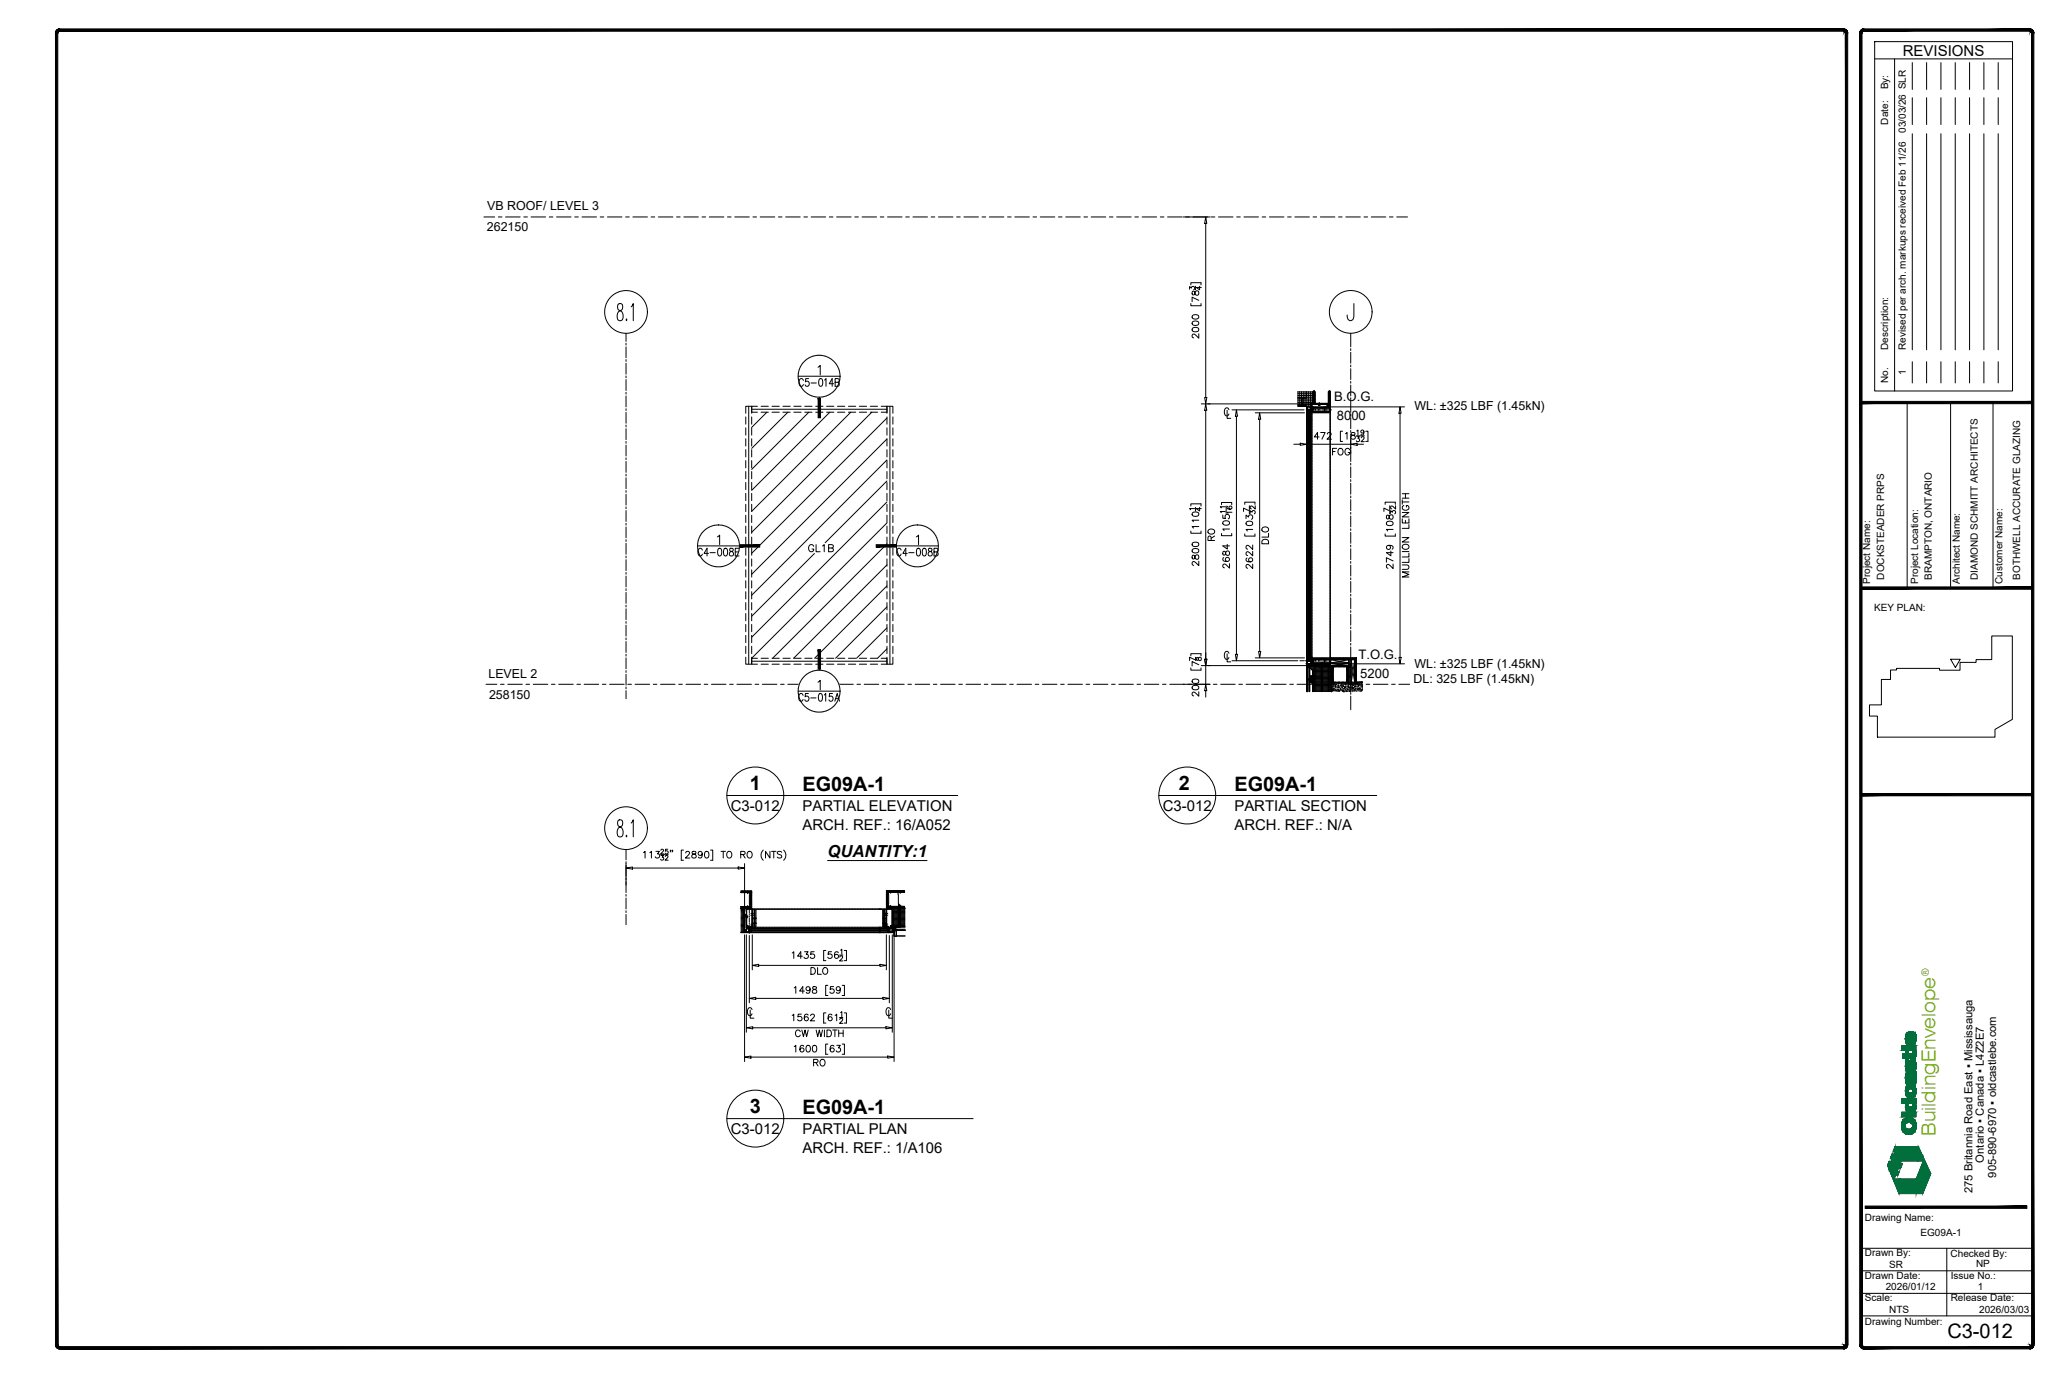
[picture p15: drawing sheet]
<svg xmlns="http://www.w3.org/2000/svg" width="914mm" height="610mm" viewBox="0 0 914 610" stroke-linecap="round" stroke-linejoin="round" font-family="sans-serif">
<defs><g id="words">
<text font-size="8.9" x="863.6" y="593.4">C3-012</text>
<g font-size="8.8">
<text x="332.5" y="350.4">1</text>
<text x="355.9" y="350.8">EG09A-1</text>
<text x="522.8" y="350.4">2</text>
<text x="547.4" y="350.8">EG09A-1</text>
<text x="332.5" y="493.6">3</text>
<text x="355.9" y="494.1">EG09A-1</text>
</g>
<text font-size="8.5" fill="#7ab800" x="858.3" y="503.6" transform="rotate(-90 858.3 503.6)">BuildingEnvelope</text>
<text font-size="7.5" x="357.4" y="246.2">GL1B</text>
<text font-size="7.4" x="367" y="380">QUANTITY:1</text>
<g font-size="7.1">
<text x="353.5" y="172.5">C5-014B</text>
<text x="353.1" y="312.2">C5-015A</text>
</g>
<text font-size="6.7" x="843.8" y="24.7">REVISIONS</text>
<g font-size="6.6">
<text x="308.7" y="247.6">C4-008E</text>
<text x="396.9" y="247.6">C4-008B</text>
<text x="324.1" y="359.7">C3-012</text>
<text x="355.9" y="359.7">PARTIAL ELEVATION</text>
<text x="515.7" y="359.7">C3-012</text>
<text x="547.4" y="359.7">PARTIAL SECTION</text>
<text x="355.9" y="367.9">ARCH. REF.: 16/A052</text>
<text x="547.4" y="367.9">ARCH. REF.: N/A</text>
<text x="324.1" y="502.9">C3-012</text>
<text x="355.9" y="502.9">PARTIAL PLAN</text>
<text x="355.9" y="511.1">ARCH. REF.: 1/A106</text>
</g>
<g font-size="5.8">
<text x="591.7" y="177.9">B.O.G.</text>
<text x="592.8" y="186.2">8000</text>
<text x="602.4" y="292.1">T.O.G.</text>
<text x="603.2" y="300.5">5200</text>
</g>
<g font-size="5.5">
<text x="216" y="93.3">VB ROOF/ LEVEL 3</text>
<text x="215.9" y="102.6">262150</text>
<text x="627.2" y="181.8">WL: ±325 LBF (1.45kN)</text>
<text x="627.2" y="296.2">WL: ±325 LBF (1.45kN)</text>
<text x="216.6" y="300.5">LEVEL 2</text>
<text x="626.9" y="302.8">DL: 325 LBF (1.45kN)</text>
<text x="216.9" y="309.8">258150</text>
</g>
<g font-size="5">
<text x="879.8" y="515.4" transform="rotate(-90 879.8 515.4)">Ontario ▪ Canada ▪ L4Z2E7</text>
<text x="885.3" y="522.1" transform="rotate(-90 885.3 522.1)">905-890-6970 ▪ oldcastlebe.com</text>
<text x="874.7" y="529.1" transform="rotate(-90 874.7 529.1)">275 Britannia Road East ▪ Mississauga</text>
</g>
<text font-size="4.5" fill="#7ab800" x="855.3" y="432.8" transform="rotate(-90 855.3 432.8)">®</text>
<g font-size="4.4">
<text x="837.3" y="39.7" transform="rotate(-90 837.3 39.7)">By:</text>
<text x="837.3" y="55.2" transform="rotate(-90 837.3 55.2)">Date:</text>
<text x="845.2" y="58.9" transform="rotate(-90 845.2 58.9)">03/03/26 SLR</text>
<text x="837.3" y="155.1" transform="rotate(-90 837.3 155.1)">Description:</text>
<text x="845.2" y="155.1" transform="rotate(-90 845.2 155.1)">Revised per arch. markups received Feb 11/26</text>
<text x="845.2" y="166.5" transform="rotate(-90 845.2 166.5)">1</text>
<text x="837.3" y="169.8" transform="rotate(-90 837.3 169.8)">No.</text>
<text x="835.6" y="257" transform="rotate(-90 835.6 257)">DOCKSTEADER PRPS</text>
<text x="856.7" y="257.1" transform="rotate(-90 856.7 257.1)">BRAMPTON, ONTARIO</text>
<text x="877.1" y="257.1" transform="rotate(-90 877.1 257.1)">DIAMOND SCHMITT ARCHITECTS</text>
<text x="895.9" y="257.1" transform="rotate(-90 895.9 257.1)">BOTHWELL ACCURATE GLAZING</text>
<text x="829.3" y="258.9" transform="rotate(-90 829.3 258.9)">Project Name:</text>
<text x="850.6" y="258.9" transform="rotate(-90 850.6 258.9)">Project Location:</text>
<text x="869.1" y="258.9" transform="rotate(-90 869.1 258.9)">Architect Name:</text>
<text x="887.9" y="258.9" transform="rotate(-90 887.9 258.9)">Customer Name:</text>
<text x="831.1" y="271">KEY PLAN:</text>
<text x="827" y="541.2">Drawing Name:</text>
<text x="851.6" y="548">EG09A-1</text>
<text x="827" y="557.1">Drawn By:</text>
<text x="865" y="557.1">Checked By:</text>
<text x="837.7" y="562.1">SR</text>
<text x="876.3" y="561.8">NP</text>
<text x="827" y="567">Drawn Date:</text>
<text x="865.1" y="566.9">Issue No.:</text>
<text x="836.2" y="572.1">2026/01/12</text>
<text x="877" y="571.9">1</text>
<text x="827" y="576.9">Scale:</text>
<text x="865.1" y="577">Release Date:</text>
<text x="827" y="587.3">Drawing Number:</text>
<text x="837.8" y="582.2">NTS</text>
<text x="877.7" y="582.1">2026/03/03</text>
</g>
</g></defs>
<!-- layer: A-FLOR-LEVL -->
<g fill="none" stroke="#000" stroke-width=".44">
<path d="M214.6 96.2h4.8M221 96.2h1.6M224.2 96.2h6.5M232.3 96.2h1.6M235.5 96.2h6.5M243.6 96.2h1.6M246.8 96.2h6.4M254.9 96.2h1.6M258.1 96.2h6.4M266.1 96.2h1.7M269.4 96.2h6.4M277.4 96.2h1.7"/>
<path d="M280.7 96.2h6.4M288.7 96.2h1.6M292 96.2h6.4M300 96.2h1.6M303.2 96.2h6.5M311.3 96.2h1.6M314.5 96.2h6.5M322.6 96.2h1.6M325.8 96.2h6.5M333.9 96.2h1.6M337.1 96.2h6.5M345.2 96.2h1.6"/>
<path d="M348.4 96.2h6.5M356.5 96.2h1.6M359.7 96.2h6.4M367.8 96.2h1.6M371 96.2h6.4M379 96.2h1.7M382.3 96.2h6.4M390.3 96.2h1.7M393.6 96.2h6.4M401.6 96.2h1.6M404.9 96.2h6.4M412.9 96.2h1.6"/>
<path d="M416.1 96.2h6.5M424.2 96.2h1.6M427.4 96.2h6.5M435.5 96.2h1.6M438.7 96.2h6.5M446.8 96.2h1.6M450 96.2h6.5M458.1 96.2h1.6M461.3 96.2h6.5M469.4 96.2h1.6M472.6 96.2h6.4M480.7 96.2h1.6"/>
<path d="M483.9 96.2h6.4M492 96.2h1.6M495.2 96.2h6.4M503.2 96.2h1.7M506.5 96.2h6.4M514.5 96.2h1.6M517.8 96.2h6.4M525.8 96.2h1.6M529.1 96.2h6.4M537.1 96.2h1.6M540.3 96.2h6.5M548.4 96.2h1.6"/>
<path d="M551.6 96.2h6.5M559.7 96.2h1.6M562.9 96.2h6.5M571 96.2h1.6M574.2 96.2h6.5M582.3 96.2h1.6M585.5 96.2h6.5M593.6 96.2h1.6M596.8 96.2h6.4M604.9 96.2h1.6M608.1 96.2h6.4M616.1 96.2h1.7"/>
<path d="M619.4 96.2h4.8M215.5 303.4h4.8M221.9 303.4h1.7M225.2 303.4h6.4M233.2 303.4h1.6M236.5 303.4h6.4M244.5 303.4h1.6M247.8 303.4h6.4M255.8 303.4h1.6M259 303.4h6.5M267.1 303.4h1.6M270.3 303.4h6.5"/>
<path d="M278.4 303.4h1.6M281.6 303.4h6.5M289.7 303.4h1.6M292.9 303.4h6.5M301 303.4h1.6M304.2 303.4h6.5M312.3 303.4h1.6M315.5 303.4h6.4M323.6 303.4h1.6M326.8 303.4h6.4M334.8 303.4h1.7M338.1 303.4h6.4"/>
<path d="M346.1 303.4h1.7M349.4 303.4h6.4M357.4 303.4h1.6M360.7 303.4h6.4M368.7 303.4h1.6M371.9 303.4h6.5M380 303.4h1.6M383.2 303.4h6.5M391.3 303.4h1.6M394.5 303.4h6.5M402.6 303.4h1.6M405.8 303.4h6.5"/>
<path d="M413.9 303.4h1.6M417.1 303.4h6.5M425.2 303.4h1.6M428.4 303.4h6.4M436.5 303.4h1.6M439.7 303.4h6.4M447.7 303.4h1.7M451 303.4h6.4M459 303.4h1.7M462.3 303.4h6.4M470.3 303.4h1.6M473.6 303.4h6.4"/>
<path d="M481.6 303.4h1.6M484.8 303.4h6.5M492.9 303.4h1.6M496.1 303.4h6.5M504.2 303.4h1.6M507.4 303.4h6.5M515.5 303.4h1.6M518.7 303.4h6.5M526.8 303.4h1.6M530 303.4h6.5M538.1 303.4h1.6M541.3 303.4h6.5"/>
<path d="M549.4 303.4h1.6M552.6 303.4h6.4M560.7 303.4h1.6M563.9 303.4h6.4M571.9 303.4h1.7M575.2 303.4h6.4M583.2 303.4h1.6M586.5 303.4h6.4M594.5 303.4h1.6M597.8 303.4h6.4M605.8 303.4h1.6M609 303.4h6.5"/>
<path d="M617.1 303.4h1.6M620.3 303.4h4.8"/>
</g>
<!-- layer: TEXT BIG -->
<g fill="none" stroke="#000" stroke-width=".44">
<path d="M322.3 352.7h102.4M513.9 352.7h96.6M322.3 495.9h109.2"/>
<circle cx="334.9" cy="352.7" r="12.6"/>
<circle cx="526.5" cy="352.7" r="12.6"/>
<circle cx="334.9" cy="495.9" r="12.6"/>
</g>
<!-- layer: GLASS TYPE -->
<path d="M342.5 374.1v7.4l93.5-7.4zM342.5 381.5l93.5-7.4v7.4z" fill="#fff" stroke="#fff" stroke-width=".44"/>
<path d="M367 381.5h44.1" fill="none" stroke="#000" stroke-width=".44"/>
<!-- layer: _OBE_dims -->
<g fill="none" stroke="#000" stroke-width=".44">
<path d="M524.7 96.2h12M534.7 99v77.2M527.5 128.2v-1.1l.9 .6a.74 .74 0 0 1 1.2-.5 .74 .74 0 0 1-.3 1.2M528.1 134.6v1h4.5v-1M528.1 126.3v-1h4.5v1M528.8 139.9l1.1-.4a1.28 1.28 0 0 1 1.7 1.1 1.6 1.6 0 0 1-1.6 .9 1.6 1.6 0 0 1-1.4-1.2zM528.8 129.2v1.4l.5 .2 1.3-1.9a.99 .99 0 0 1 1 1 .99 .99 0 0 1-1 1l-.5-.4-.5-1.3zM530.1 126.9v1.6M531.6 133.2l-3-1.5v2M532 126.9v1.6l-1.5-1.1h2.2M528.8 145.6l1.1-.5a1.28 1.28 0 0 1 1.7 1.2 1.6 1.6 0 0 1-1.6 .8 1.6 1.6 0 0 1-1.4-1.1zM528.8 142.7l1.1-.4a1.27 1.27 0 0 1 1.7 1.1 1.6 1.6 0 0 1-1.6 .9 1.6 1.6 0 0 1-1.4-1.1z"/>
<path d="M531.6 148v1.9l-2.1-1.8-.9 .6 .2 .8 .5 .3M532.7 179.1h48.2M332 180.1v114.4M333.3 181.4h60M394.6 180.1v114.4M534.7 181.9v110.3M544.2 181.9v3.6h1.6M545 181.7a1.05 1.05 0 0 0-1.3-.9 1.05 1.05 0 0 0-.8 1.4v.8a1.05 1.05 0 0 0 .8 1.4 1.05 1.05 0 0 0 1.3-.9M546.3 181.7h32M548.3 184.6v105.5M556.6 183h21.9M558.6 185.9v102.9"/>
<path d="M573.7 197h2.9M579.4 195v6.6M579.4 197h19.6M581 182h.1M585 193.7h-2.2l1.4-2v3M585.7 191.7h1.9l-1.4 3M587.1 180.4h35.7M588.6 192.5l.6-.8h.5l.6 .6-.4 1-1.4 1.4h1.9M592.8 198.8h-1.9v2.9M593.6 199.2l.3-.3a1.38 1.38 0 0 1 1.7 1.4 1.38 1.38 0 0 1-1.7 1.3l-.6-1zM595.4 191.2h-1v4.5h1M596.7 192.3l.7-.6v3"/>
<path d="M598.5 199.5a1.09 1.09 0 0 0-1.2-.7 1.09 1.09 0 0 0-.9 1.1v.7a1.06 1.06 0 0 0 1.1 1.2 1.06 1.06 0 0 0 1-1.2h-.7M599 195v6.1M599.3 191.9v.8l1.3 .5 .4 .5a.99 .99 0 0 1-1 1 .99 .99 0 0 1-1-1l1.9-1.2-.2-.6zM601.4 193.2h3.6M601.7 191.1l.5-.5v2.3M601.7 193.6h1.1l-.6 .8a.74 .74 0 0 1 .5 1.2 .74 .74 0 0 1-1.3-.2M601.8 197h2.9M603.7 194.1l.4-.5 .8 .4-1.3 1.8h1.4M604.8 191.4a.69 .69 0 0 1-.9 .6 .69 .69 0 0 1-.3-1.1 .69 .69 0 0 1 1.1 .1l.1 .4a1.05 1.05 0 0 1-.8 1.5l-.4-.4M605.6 191.2h1v4.5h-1M620.9 183.2v108.3M590.9 200.2h1.2"/>
<path d="M621.8 218.9h3M623.2 218.9v2M528.1 235.4v1h4.5v-1M528.1 224.4v-1h4.5v1M528.8 227.4l1.1-.4a1.28 1.28 0 0 1 1.7 1.1 1.6 1.6 0 0 1-1.6 .9 1.6 1.6 0 0 1-1.4-1.2zM529.8 225.5h-2.3l.5 .5M530.1 225v1.5M531.6 233.4h-3l.6 .8M531.6 230.6h-3l.6 .7M532 225v1.5l-1.5-1h2.2M535.8 235.1a1.47 1.47 0 0 1 1.8-.6 1.47 1.47 0 0 1 .9 1.7 1.47 1.47 0 0 1-1.8 .6 1.47 1.47 0 0 1-.9-1.7zM537.1 239.6l-.2-1.7-.9-.1-.3 1.8h2.9"/>
<path d="M538.6 237.6l-1.5 1M541.7 236.5v1h4.5v-1M541.7 223.8v-1h4.5v1M542.3 228.3v1.4l1.2 .2a1.04 1.04 0 0 1 0-1.6 1.04 1.04 0 0 1 1.6 .2 1.04 1.04 0 0 1-.4 1.5M542.4 231.3l1.1-.4a1.28 1.28 0 0 1 1.7 1.1 1.6 1.6 0 0 1-1.6 .9 1.6 1.6 0 0 1-1.3-1.2zM543.4 226.8h-2.3l.5 .5M543.4 224.7h-2.3l.5 .5M543.7 224.4v3.2M544.4 224.5l-.2 .1a1.09 1.09 0 0 0 .8 1.3 1.09 1.09 0 0 0 1.3-.8 .69 .69 0 0 0-.6-.7 .69 .69 0 0 0-.7 .6 .69 .69 0 0 0 .6 .7M545.2 234.5h-2.9l.5 .7M546.3 227.1h-2.2l.4 .5M552 236.7v1h4.5v-1"/>
<path d="M552 223.6v-1h4.5v1M552.6 229.9v-1.5l1.1 .8a.99 .99 0 0 1 1.6-.7 .99 .99 0 0 1-.3 1.7M552.7 231.5l1.1-.4a1.27 1.27 0 0 1 1.7 1.1 1.6 1.6 0 0 1-1.6 .8 1.6 1.6 0 0 1-1.3-1.1zM553.7 226.3l-2.3-1v1.5M554 224.2v3.6M554.4 227.6v-1.2l.9 .7a.74 .74 0 0 1 1.1-.6 .74 .74 0 0 1-.2 1.3M555.5 234.7h-2.9l.5 .7M556.6 224.2v1.5l-1.8-1.4-.4 .9 .5 .4M559.7 234.2a1.47 1.47 0 0 1 1.8-.6 1.47 1.47 0 0 1 .9 1.7 1.47 1.47 0 0 1-1.8 .6 1.47 1.47 0 0 1-.9-1.7zM560 239.4l.7-.3 1.4 .3 .4 .7v1h-2.9v-1zM562.5 236.4v1.7h-2.9M614.2 236.7v1h4.6v-1"/>
<path d="M614.2 223.6v-1h4.6v1M614.9 231.5l1.2-.4a1.28 1.28 0 0 1 1.7 1.1 1.61 1.61 0 0 1-1.6 .8 1.61 1.61 0 0 1-1.4-1.1zM614.9 228.5v1.4l.6 .2 1.3-1.9a.99 .99 0 0 1 1 1 .99 .99 0 0 1-1 1l-.6-.4-.4-1.3zM615.9 226.3l-2.2-1v1.5M616.3 224.2v3.6M616.7 227.6v-1.2l.8 .7a.74 .74 0 0 1 1.2-.6 .74 .74 0 0 1-.2 1.3M617.8 234.7h-3l.6 .7M618.9 224.2v1.5l-1.8-1.4-.4 .9 .5 .4M621.8 238.3h3l-3 2h3M621.8 230v1.8h3v-1.8M621.8 227.2h3l-3 2h3M621.8 222.5h3"/>
<path d="M621.8 221.6v1.9M621.8 220.9h3M622.5 224.1a1.09 1.09 0 0 0-.7 1.2 1.09 1.09 0 0 0 1.2 .9h.7a1.06 1.06 0 0 0 1.1-1 1.06 1.06 0 0 0-1.1-1.1v.7M623.2 230.7v1.1M624.8 232.6v1.6h-3M528.8 246.3v1.4l.5 .1 1.3-1.8a.99 .99 0 0 1 1 1 .99 .99 0 0 1-1 1l-.5-.5-.5-1.2zM528.8 243.6l1.1-.4a1.28 1.28 0 0 1 1.7 1.1 1.6 1.6 0 0 1-1.6 .9 1.6 1.6 0 0 1-1.4-1.2zM528.8 240.8l1.1-.4a1.27 1.27 0 0 1 1.7 1.1 1.61 1.61 0 0 1-1.6 .8 1.61 1.61 0 0 1-1.4-1.1zM531.6 248.8v2l-2.1-1.8-.9 .5 .2 .9 .5 .2M542.4 244.5v1.5l.6 .1 1.2-1.8a.99 .99 0 0 1 1.1 1 .99 .99 0 0 1-1.1 .9l-.5-.4-.5-1.3zM542.7 247.2l-.3 .2a.96 .96 0 0 0 .4 1.4h2a.92 .92 0 0 0 .1-1.5 .92 .92 0 0 0-1.4 .4 .92 .92 0 0 0 .7 1.2M544.2 241.3v2.1l-1.9-1.4h2.9"/>
<path d="M545.2 249.9v2l-1.4-1.4-1-.5-.4 .3-.1 .9 .7 .5M553 247.4l-.3 .1a.96 .96 0 0 0 .4 1.5h2a.92 .92 0 0 0 .1-1.5 .92 .92 0 0 0-1.5 .3 .92 .92 0 0 0 .8 1.3M555.5 250.1v2l-1.4-1.4-1-.5-.4 .3-.1 .9 .7 .5M555.5 244.4v2l-2.1-1.8-.8 .6 .1 .8 .6 .3M555.5 241.6v2l-1.4-1.4-1-.4-.5 .5v.6l.7 .6M615.8 241.8a.92 .92 0 0 1 .8 1.2 .92 .92 0 0 1-1.5 .4 .92 .92 0 0 1 .1-1.5l.6-.1a1.4 1.4 0 0 1 2 1.1l-.5 .6M616.8 244.3v2.1l-2-1.4h3M617.8 250.1v2l-1.4-1.4-1-.5-.5 .3-.1 .9 .7 .5M617.8 248.7l-3-1.4v1.9M621.8 250.5h2.2l.8 .8-.4 1-2.6 .1M621.8 244.5h3M622 241.9a1.47 1.47 0 0 1 1.8-.6 1.47 1.47 0 0 1 .9 1.7 1.47 1.47 0 0 1-1.9 .6 1.47 1.47 0 0 1-.8-1.7z"/>
<path d="M624.8 253.6h-3l3 1.1-3 1.1h3M624.8 247.6v1.7h-3M624.8 245.2v1.7h-3M333.3 293.2h60M528.1 296.1v1h4.5v-1M528.1 290.8v-1h4.5v1M529.8 292.4l-2.3-1v1.5M530.1 291.4v1.5M530.6 291.6v1.1l.4 .1 1-1.4a.74 .74 0 0 1 .7 .7 .74 .74 0 0 1-.7 .8l-.8-1.3zM531.6 294.7l-3-1.4v2M532.7 295.1h47.9M534.7 295.1v8.3"/>
<path d="M544.2 289.9v3.5h1.6M545 289.6a1.05 1.05 0 0 0-1.3-.8 1.05 1.05 0 0 0-.8 1.3v.9a1.05 1.05 0 0 0 .8 1.3 1.05 1.05 0 0 0 1.3-.8M546.3 292.9h29.2M556.6 291.7h21.9M581 292.7h.1M590 294.3h32.8M524.7 303.4h12M528.8 304.3l1.1-.4a1.27 1.27 0 0 1 1.7 1.1 1.6 1.6 0 0 1-1.6 .9 1.6 1.6 0 0 1-1.4-1.2zM528.8 301.5l1.1-.5a1.28 1.28 0 0 1 1.7 1.2 1.6 1.6 0 0 1-1.6 .8 1.6 1.6 0 0 1-1.4-1.1zM531.6 306.7v2l-1.4-1.4-1-.5-.4 .3-.2 .9 .7 .5M534.7 306.2v2.9M285.4 378l.7-.6v3"/>
<path d="M288.2 378l.7-.6v3M290.8 377.4h1.6l-.8 1.2a.99 .99 0 0 1 .7 1.6 .99 .99 0 0 1-1.7-.4M293 378.9h3.3M293.1 377l.2-.4 .6-.1 .3 .6-1.2 1.5h1.3M293.2 379.3h1l-.5 .8a.69 .69 0 0 1 .5 1.1 .69 .69 0 0 1-1.2-.3M295 379.8l.2-.4 .6-.1 .4 .6-1.3 1.4h1.4M296.1 376.5h-1l-.1 .9a.73 .73 0 0 1 1.1 0 .73 .73 0 0 1-.1 1.1 .73 .73 0 0 1-1.1-.3M297.5 377h-.3h.3l-.3 .7M298.3 377h-.3h.3l-.3 .7M303.1 376.9h-1v4.5h1M304.1 378.1l.3-.5 .8-.2 .6 .9-1.9 2.1h2M307 377.6v.8l1.3 .5 .4 .5a.99 .99 0 0 1-.9 1 .99 .99 0 0 1-1-1l1.8-1.3-.1-.5z"/>
<path d="M311.4 378.4a.92 .92 0 0 1-1.2 .8 .92 .92 0 0 1-.4-1.4 .92 .92 0 0 1 1.5 .1l.1 .5a1.4 1.4 0 0 1-1.1 2l-.6-.4M312.8 377.6a.96 .96 0 0 1 1.4 .4l.2 .7a1.27 1.27 0 0 1-1.2 1.7 1.89 1.89 0 0 1-.4-2.8zM315.1 376.9h1v4.5h-1M319.7 377.4h2M320.7 377.4v3M322.5 377.9l.3-.3a1.38 1.38 0 0 1 1.8 1.3 1.38 1.38 0 0 1-1.8 1.4l-.5-1zM328.5 378.9l1.7-.2 .1-1-1.8-.3v3M329.5 378.9l.9 1.5M331.6 377.9l.3-.3a1.38 1.38 0 0 1 1.7 1.3 1.38 1.38 0 0 1-1.7 1.4l-.6-1zM338.5 376.9a3 3 0 0 0 0 4.5M341.4 377.4v3l-1.9-3v3M342.1 377.4h2"/>
<path d="M343.1 377.4v3M346.7 377.9l-.8-.5-1.2 .5 .3 .7 1.4 .5 .3 .5v.4l-.8 .4-1.2-.4M347.5 376.9a3 3 0 0 1 0 4.5M277.6 382.9v9.5M280.5 384.8h46.8M330.2 382.9v20.6M330.2 414.4v56.2M331 414.4v43.2M332.3 414.8v29.8M333.6 414.4v15.6M393.1 414.4v15.6M394.4 414.8v29.8"/>
<path d="M395.7 414.4v43.2M396.5 414.4v56.2M336.4 428h53.8M351.3 422.5l.7-.5v2.9M352.2 438l.7-.6v3M355.8 423.9h-2.1l1.4-1.9v2.9M356.7 439.4h-2.1l1.4-2v3M356.8 422h1.5l-.8 1.1a.98 .98 0 0 1 .7 1.6 .98 .98 0 0 1-1.7-.4M359.2 438.4a.92 .92 0 0 1-1.2 .8 .92 .92 0 0 1-.4-1.5 .92 .92 0 0 1 1.5 .1l.1 .6a1.4 1.4 0 0 1-1.1 2l-.5-.5M359.6 429h1a1.58 1.58 0 0 1 1 1.5 1.58 1.58 0 0 1-1 1.4h-1zM360.5 437.6v.8l1.3 .4 .4 .6a.99 .99 0 0 1-1 1 .99 .99 0 0 1-1-1l1.9-1.3-.2-.5zM361 422h-1.4l-.1 1.2a1.05 1.05 0 0 1 1.6 0 1.05 1.05 0 0 1-.2 1.6 1.05 1.05 0 0 1-1.6-.5"/>
<path d="M362.6 429v2.9h1.6M365.4 429.1a1.38 1.38 0 0 1 1.7 1.4 1.38 1.38 0 0 1-1.7 1.3l-.6-1 .2-1.1zM366.2 421.4h-.9v4.5h.9M367.1 436.8h-.9v4.6h.9M368.8 422h-1.4l-.2 1.2a1.05 1.05 0 0 1 1.6 0 1.05 1.05 0 0 1-.2 1.6 1.05 1.05 0 0 1-1.5-.5M369.7 437.4h-1.4l-.2 1.3a1.05 1.05 0 0 1 1.6 0 1.05 1.05 0 0 1-.2 1.5 1.05 1.05 0 0 1-1.5-.4M371.7 422.4l-.1-.3a.97 .97 0 0 0-1.4 .4v2a.92 .92 0 0 0 1.5 .1 .92 .92 0 0 0-.4-1.5 .92 .92 0 0 0-1.3 .8M372.3 423.4h1.5M372.4 424.3l.4-.5 .9 .4-1.4 1.8h1.5M372.6 438.4a.92 .92 0 0 1-1.2 .8 .92 .92 0 0 1-.4-1.5 .92 .92 0 0 1 1.5 .1l.1 .6a1.39 1.39 0 0 1-1.1 2l-.6-.5M372.8 421.3l.5-.5v2.3M373.5 436.8h1v4.6h-1"/>
<path d="M374.4 421.4h1v4.5h-1M332.7 447.8v3.6h1.6M333.5 447.6a1.05 1.05 0 0 0-1.3-.8 1.05 1.05 0 0 0-.7 1.3v.9a1.05 1.05 0 0 0 .7 1.3 1.05 1.05 0 0 0 1.3-.8M333.8 455.7h59M335.1 442.6h56.4M351.3 450.2l.7-.6v3M354.9 457.4a1.09 1.09 0 0 0-1.3-.8 1.09 1.09 0 0 0-.8 1.2v.7a1.09 1.09 0 0 0 .8 1.1 1.09 1.09 0 0 0 1.3-.7M355.4 449.6h-1.4l-.2 1.3a1.05 1.05 0 0 1 1.6 0 1.05 1.05 0 0 1-.2 1.5 1.05 1.05 0 0 1-1.5-.4M355.6 456.7l.7 2.9 .7-2.9 .7 2.9 .7-2.9M358.3 450l-.1-.2a.96 .96 0 0 0-1.4 .4v2a.92 .92 0 0 0 1.5 .1 .92 .92 0 0 0-.4-1.5 .92 .92 0 0 0-1.2 .8M359.5 450.3l.3-.5 .8-.2 .6 .9-1.9 2.1h2M361.9 456.7l.7 2.9 .7-2.9 .7 2.9 .7-2.9"/>
<path d="M365.6 456.7v2.9M366.2 449.1h-.9v4.5h.9M366.7 456.7h1a1.58 1.58 0 0 1 1 1.4 1.58 1.58 0 0 1-1 1.5h-1zM368.9 450l-.1-.2a.96 .96 0 0 0-1.4 .4v2a.92 .92 0 0 0 1.4 .1 .92 .92 0 0 0-.3-1.5 .92 .92 0 0 0-1.3 .8M369.3 456.7h1.9M370.2 456.7v2.9M370.3 450.2l.7-.6v3M371.9 456.7v2.9M371.9 458.1h2M372.3 451.1h1.5M372.4 452l.4-.5 .9 .4-1.4 1.8h1.5M372.8 448.9l.5-.4v2.2"/>
<path d="M373.9 456.7v2.9M374.4 449.1h1v4.5h-1M394.1 447.8v3.6h1.7M394.9 447.6a1.05 1.05 0 0 0-1.2-.8 1.05 1.05 0 0 0-.8 1.3v.9a1.05 1.05 0 0 0 .8 1.3 1.05 1.05 0 0 0 1.2-.8M333 468.7h60.6M352.2 464l.7-.6v3M356.4 463.9l-.1-.3a.96 .96 0 0 0-1.4 .4v2a.92 .92 0 0 0 1.5 .1 .92 .92 0 0 0-.4-1.5 .92 .92 0 0 0-1.3 .8M357.8 463.6a.96 .96 0 0 1 1.4 .4l.2 .7a1.26 1.26 0 0 1-1.1 1.7 1.88 1.88 0 0 1-.5-2.8zM360.7 463.6a.96 .96 0 0 1 1.4 .4l.1 .7a1.27 1.27 0 0 1-1.1 1.7 1.88 1.88 0 0 1-.4-2.8zM360.8 471.1l1.7-.2 .3-.4-.2-.6-1.8-.2v2.9M361.8 471.1l1 1.5M363.9 470.1l.3-.3a1.38 1.38 0 0 1 1.7 1.3 1.38 1.38 0 0 1-1.7 1.4l-.6-1z"/>
<path d="M367.1 462.9h-.9v4.5h.9M369.8 463.9l-.1-.3a.96 .96 0 0 0-1.4 .4v2a.92 .92 0 0 0 1.4 .1 .92 .92 0 0 0-.3-1.5 .92 .92 0 0 0-1.3 .8M371.1 463.4h1.5l-.8 1.2a.98 .98 0 0 1 .7 1.6 .98 .98 0 0 1-1.7-.4M373.5 462.9h1v4.5h-1"/>
</g>
<!-- layer: 0 -->
<g fill="none" stroke="#000" stroke-width=".44">
<path d="M534.7 96.2l.5 2.8h-1zM534.2 176.2h1l-.5 2.9zM534.7 179.1l.5 2.8h-1zM548.3 181.7l.5 2.9h-1zM558.6 183l.5 2.9h-1zM576.6 196.5l2.8 .5-2.8 .4zM599 197l2.8-.5v.9zM620.9 180.4l.4 2.8h-.9zM534.2 292.2h1l-.5 2.9zM547.8 290.1h1l-.5 2.8zM558.1 288.8h1l-.5 2.9zM620.4 291.5h.9l-.4 2.8z"/>
<path d="M838.4 297h2.6v-.7h19.1v.8h9.1v-3.4h7.1v-1.3h6.9v-10.4h9.2v36.9l-7.7 4.5v3.4h-52.2v-9.3h-3.5v-5h5.3v-11.3h4.1zM534.7 303.4l.5 2.8h-1zM277.6 384.8l2.9-.4v.9zM327.3 384.4l2.9 .4-2.9 .5zM333.6 428l2.8-.5v1zM390.2 427.5l2.9 .5-2.9 .5zM331 455.7l2.8-.5v.9zM332.3 442.6l2.8-.4v.9zM391.5 442.2l2.9 .4-2.9 .5zM392.8 455.2l2.9 .5-2.9 .4zM330.2 468.7l2.8-.5v.9zM393.6 468.2l2.9 .5-2.9 .4z"/>
</g>
<!-- layer: _OBE_notbyobe -->
<g fill="none" stroke="#000" stroke-width=".44">
<path d="M575.6 174.5l6.7 .1M575.6 176.5h.9M575.6 176.4h.9M575.6 179.3h6.2M575.6 178.5h6.7M575.6 177.7h6.7M575.6 176.1h6.7M575.6 175.3h6.7M575.6 173.8h6.7M575.6 173.6v6.3h3.7v.2h-3.7M575.7 179.9l-.1 .1M575.9 179.9l-.2 .2"/>
<path d="M576.3 179.9l-.3 .2M576.4 173.6v6.3M576.5 179.9l-.3 .2M576.6 176.5h.1M576.6 176.4h.1M576.8 176.5h.2M576.8 176.4h.2M576.9 179.9l-.3 .2M577.1 176.5h.6M577.1 176.4h.6M577.2 173.6v6.3M577.4 179.9l-.2 .2"/>
<path d="M577.6 179.9l-.3 .2M577.9 176.5h.1M577.9 176.4h.1M577.9 173.6l.1 6.3-.3 .2M578.1 176.5h.2M578.1 176.4h.2M578.2 179.9l-.3 .2M578.4 176.4h.9M578.4 176.6h-.7v3.2l-.9 .3M578.5 179.9l-.2 .2M578.7 173.6v6.3l-.2 .2M579.1 179.9l-.3 .2"/>
<path d="M579.3 179.9l-.3 .2M579.3 176v.5h-.9M579.3 173.6v.5M579.3 174.2v.2M579.3 174.5v.1M579.3 174.7v.7M579.3 175.5v.1M579.3 175.8v.1M579.5 173.6v6.5M580.3 173.6v6.5M581.1 173.6v6.5M581.8 179.1h8v3.3h-8z"/>
<path d="M581.8 179.1h8v.2h-8zM581.9 173.6v5.5M582.3 173.6l-.2 4.2M582.3 173.6v.5M582.3 174.2v.2M582.3 174.8v.6M582.3 175.5v.1M582.3 175.8v.1M582.3 176v.7M582.3 176.8l-6.7 .1M582.3 177v.2M582.3 177.3v.6"/>
<path d="M582.3 178.1v.1M582.3 178.3v.1M582.3 177.2h.1M582.3 177.7h.1M582.4 173.8h.1M582.4 175.4h.1M582.4 173.9h.1M582.4 174.3h.1M582.4 177h.1M582.4 175.1h.1M582.4 176.4h.1M582.4 176h.1"/>
<path d="M582.4 178.7h.1M582.4 174.7h.1M582.4 177.6h.1M582.4 177.2h.1M582.4 178.5h.1M582.4 175.2h.1M582.4 175.6h.1M582.4 174h.1M582.5 176.4h.1M582.5 174.9h.1M582.5 174.8h.1M582.5 175.5h.1"/>
<path d="M582.5 176.8h.1M582.5 176.5h.1M582.5 174h.1M582.5 177.2h.1M582.5 176.3h.1M582.5 178.1h.1M582.5 177.7h.1M582.5 177.6h.1M582.5 177.1h.1M582.5 178h.1M582.5 177.9h.1M582.5 178.4h.1"/>
<path d="M582.5 178.6h.1M582.5 178.8h.1M582.5 174.3h.1M582.6 175.6h.1M582.6 175.9h.1M582.6 176.9h.1M582.6 178.7h.1M582.6 174.8h.1M582.6 177.6h.1M582.6 177.8h.1M582.6 179h.1M582.6 176.5h.1"/>
<path d="M582.6 178.1h.1M582.6 174h.1M582.6 176.1h.1M582.6 173.7h.1M582.7 174.1h.1M582.7 178.2h.1M582.7 174.5h.1M582.7 177h.1M582.7 178.6h.1M582.7 174.9h.1M582.7 175.3h.1M582.7 176.5h.1"/>
<path d="M582.7 175.8h.1M582.7 177.3h.1M582.7 176.2h.1M582.7 178.1h.1M582.7 177.4h.1M582.7 176.6h.1M582.7 174.8h.1M582.8 178.8h.1M582.8 177h.1M582.8 178.3h.1M582.8 176.5h.1M582.8 175.4h.1"/>
<path d="M582.8 177.4h.1M582.8 178.1h.1M582.8 177.8h.1M582.8 174.5h.1M582.8 178.2h.1M582.8 178.6h.1M582.8 176.6h.1M582.8 179h.1M582.8 174.3h.1M582.9 175.9h.1M582.9 173.7h.1M582.9 177.5h.1"/>
<path d="M582.9 174.6h.1M582.9 176.7h.1M582.9 178h.1M582.9 173.6v.5M582.9 174.2v.2M582.9 174.5v.1M582.9 174.8v.6M582.9 175.5v.1M582.9 175.8v.1M582.9 176v.7M582.9 176.8v.1M582.9 177v.2"/>
<path d="M582.9 177.3v.6M582.9 178.1v.1M582.9 178.3v.1M582.9 178.6v.5M582.9 173.9h.1M582.9 178.8h.1M582.9 174.3h.1M582.9 175.3h.1M582.9 174.7h.1M582.9 174.2h.1M583 178.3h.1M583 175.2h.1"/>
<path d="M583 177h.1M583 175.1h.1M583 175.9h.1M583 179h.1M583 175.6h.1M583 178.6h.1M583 178.5l.5 .6h5.4l.4-.6M583 177.5h.1M583 173.6v5.5h-.7v-.5M583.2 173.6v4.9l.3 .3 5.4-.1 .1-5.1M583.2 175l-.2 .2M583.2 176.6l-.2 .3"/>
<path d="M583.2 178.3l-.2 .3M583.2 173.9l-.2 .2M583.2 175.5l-.2 .3M583.2 177.2l-.2 .3M583.4 178.8l-.2 .1M584.4 178.8l-.2 .3M584.6 179.3l.4 .4 .4-.4M584.7 179.3h.1M584.7 179.4h.1M584.7 179.3l.6 .1zM584.8 179.4h.1M584.8 179.6h.1"/>
<path d="M584.8 179.5h.1M584.8 179.4h.4M584.8 179.4v.1M584.9 179.6h.3M584.9 179.6h.1M584.9 179.5h.2M584.9 179.4v.1M585 179.6h.1M585 178.8l-.3 .3M585 178.4v1.2M585.1 179.6h.1M585.1 179.5h.1"/>
<path d="M585.1 179.4v.1M585.2 179.6h.1M585.2 179.4v.1M585.2 179.4h.1M585.3 179.3h.1M585.3 179.4h.1M586.1 178.8l-.3 .3M586.7 178.8l-.3 .3M587.8 178.8l-.3 .3M588.3 178.8l-.2 .3M588.6 179.9h.1M588.6 179.6h.1"/>
<path d="M588.6 179.6v.1M588.6 179.7h-.1M588.6 179.7h.1M588.7 179.7v.1M588.7 179.5l-.1 .1M588.7 179.8l-.1 .1M588.7 179.5l.5 .2M588.7 179.8l.3 .2M588.8 179.4v.7M588.8 179.4l-.1 .1M588.8 180h-.1M588.8 179.4h.1"/>
<path d="M588.8 179.7h.1M588.8 179.3l-.2 .8 .7 .3 .3-.5-.3-.6M588.8 179.3h1.2M588.8 179.5v.1M588.8 179.8v.1M588.8 179.8l.1 .1M588.9 179.3v.1M588.9 179.6v.1M588.9 179.9l-.1 .1M588.9 179.4h-.1M588.9 179.4h.1M589 179.4l.1 .2"/>
<path d="M589 179.8l-.1 .1M589 179.8l.1 .1M589.1 179.7l-.1 .1M589.1 179.3l.1 .8M589.1 179.4h-.1M589.1 179.4h.1M589.2 179.8l-.1 .1M589.2 179.8l.1 .1M589.3 179.6v.1M589.3 179.9v.1M589.3 179.6l-.6 .1M589.3 179.4h-.1"/>
<path d="M589.3 179.7h-.1M589.3 180h-.3M589.3 179.4h.1M589.3 179.7h.1M589.3 180h.1M589.3 179.3h.1M589.3 177.4h.1M589.3 173.9l-.3 .3M589.3 175.6l-.3 .3M589.3 177.3l-.3 .3M589.3 174.5l-.3 .3M589.3 176.2l-.3 .2"/>
<path d="M589.3 177.8l-.3 .3M589.3 173.6v5M589.3 178.7v.8M589.3 178h.1M589.3 174h.1M589.3 173.8h.1M589.3 175.7h.1M589.3 174.5h.1M589.3 179.7l.1 .3M589.3 179.5v.1M589.3 179.5l.1 .1M589.4 174.2h.1"/>
<path d="M589.4 177.3h.1M589.4 174.6h.1M589.4 176.6h.1M589.4 176.2h.1M589.4 178.9h.1M589.4 175h.1M589.4 177.9h.1M589.4 177.5h.1M589.4 175.4h.1M589.4 178.7h.1M589.4 175.8h.1M589.4 173.7h.1"/>
<path d="M589.4 179.3h.1M589.4 179.6v.1M589.4 179.7h-.1M589.4 180h-.1M589.4 179.7h.1M589.4 180h.1M589.4 175.1h.1M589.4 177h.1M589.5 176.8h.1M589.5 177.4h.1M589.5 177.9h.1M589.5 178.4h.1"/>
<path d="M589.5 178h.1M589.5 178.3h.1M589.5 179.4h.1M589.5 178.1h.1M589.5 178.7h.1M589.5 178.9h.1M589.5 173.8h.1M589.5 179.1h.1M589.5 175.1h.1M589.5 179.5l-.1 .1M589.5 179.7v.1M589.5 179.8l-.2 .1"/>
<path d="M589.5 174.6h.1M589.5 175.9h.1M589.5 176.2h.1M589.5 177.2h.1M589.5 179.3h.1M589.5 179.6h.1M589.6 177.8h.1M589.6 178h.1M589.6 176.7h.1M589.6 179.3h.1M589.6 179.9h.1M589.6 178.4h.1"/>
<path d="M589.6 179.8h.1M589.6 174.3h.1M589.6 179.7h.1M589.6 176.4h.1M589.6 174h.1M589.6 173.7h.1M589.6 179.4h.1M589.6 174.4h.1M589.6 178.5h.1M589.7 174.8h.1M589.7 179.3h.1M589.7 179.6h.1"/>
<path d="M589.7 179.8h.1M589.7 173.7h.1M589.7 178.9h.1M589.7 175.2h.1M589.7 175.6h.1M589.7 174.3h.1M589.7 175.3h.1M589.7 176h.1M589.7 177.6h.1M589.7 176.4h.1M589.7 178.3h.1M589.7 177.7h.1"/>
<path d="M589.7 176.8h.1M589.7 175.1h.1M589.7 174h.1M589.7 178.5h.1M589.7 179.1h.1M589.7 177.2h.1M589.7 176.7h.1M589.7 179.4h.1M589.7 179.7h.1M589.7 179.9h.1M589.8 178.4h.1M589.8 178h.1"/>
<path d="M589.8 177.3h.1M589.8 174.8h.1M589.8 179.3h.1M589.8 179.6h.1M589.8 179.8h.1M589.8 178.5h.1M589.8 178.9h.1M589.8 176.9h.1M589.8 174.5h.1M589.8 179h.1M589.8 176.2h.1M589.8 174h.1"/>
<path d="M589.8 177.8h.1M589.8 173.9h.1M589.8 174.6h.1M589.9 179.4h.1M589.9 179.7h.1M589.9 179.9h.1M589.9 177h.1M589.9 179.3h.1M589.9 179.6h.1M589.9 179.8h.1M589.9 173.8h.1M589.9 178.2h.1"/>
<path d="M589.9 174.7h.1M589.9 173.6v.6M589.9 174.4v.1M589.9 174.6v.2M589.9 174.9v.6M589.9 175.6v.2M589.9 175.9v.1M589.9 176.2v.6M589.9 176.9v.1M589.9 177.2v.1M589.9 177.4v.7M589.9 178.2v.1"/>
<path d="M589.9 178.4v.2M589.9 178.7v.6M589.9 174.2h.1M589.9 174h.1M589.9 179.1h.1M589.9 174.6h.1M589.9 177.7h.1M589.9 175.6h.1M589.9 176.2h.1M589.9 175h.1M589.9 174.5h.1M589.9 177.2h.1"/>
<path d="M589.9 178.5h.1M589.9 175.4h.1M589.9 175.3h.1M589.9 176.1h.1M589.9 178.9h.1M589.9 175.8h.1M590 177.8h.1M590 179.3l-.1 1.1M579.2 181.7h2.6M579.3 180.1h2.5M579.4 182l2.1-.1zM579.4 181.5v.5"/>
<path d="M579.5 181.5h.1M579.5 181.8h.1M579.5 182h.1M579.5 181.7h.1M579.5 181.9h.1M579.6 181.7h.1M579.6 181.8h.1M579.6 181.9h.1M579.6 181.5h.1M579.6 182h.1M579.6 181.7v.1M579.7 181.8v.1"/>
<path d="M579.7 181.6l-.1 .1M579.7 181.9v.1M579.7 181.6l.1 .1M579.7 181.9l.1 .1M579.7 181.5h.1M579.8 181.7v.1M579.8 182h.1M579.8 181.8h-.1M579.8 181.8h.1M579.9 181.5h.1M579.9 181.5v.1M579.9 181.8l.1 .2"/>
<path d="M579.9 181.6l-.1 .1M579.9 181.6h.2M580 181.8h-.1M580 181.8h.1M580 182h.1M580.1 181.6l-.1 .4M580.1 181.6l.1 .1M580.1 181.9v.1M580.1 182h.1M580.2 181.7v.1M580.2 181.8l-.4 .2M580.2 181.8h.1"/>
<path d="M580.2 181.7h.1M580.2 182h.1M580.4 182h.1M580.5 182h.1M580.6 182h.1M580.7 181.9h.1M580.8 181.9h.1M580.8 182h.1M580.9 181.9h.1M580.9 182h.1M581 182h.1M581 181.9h.1"/>
<path d="M581.1 182h.1M581.1 181.9h.1M581.2 180.9h.1M581.2 181h.1M581.2 181.9h.1M581.2 180.8h.1M581.2 182h.1M581.3 182h.2v.6h-.2zM581.3 182.6l.3 .1-.1 .3zM581.3 180.7h.1M581.3 181.1h.1M581.3 182.1h.1"/>
<path d="M581.3 182.3h.1M581.3 182.4h.1M581.3 182.5h.1M581.3 182.6h.1M581.3 182h.1M581.3 182.2h.1M581.3 181.9h.1M581.4 181.2h.1M581.4 180.8v.4zM581.4 182.5h1.3M581.4 180.9h1.3M581.4 180.7h.1"/>
<path d="M581.4 182.1h.1M581.4 181.9h.1M581.4 180.7l-.3 .3 .3 .3M581.4 180.8l.1 .1M581.5 182h.1M581.5 182.2h.1M581.5 182.3h.1M581.5 182.4h.1M581.5 182.5h.1M581.5 181l8.2 .1M581.5 181h.1M581.5 180.9h.1"/>
<path d="M581.5 180.9v.1M581.6 182.8h.1M581.5 182.3v.4zM581.5 180.7v.4zM581.5 183v.5M581.5 183.6v.2M581.5 183.9v.1M581.5 184.2v.6M581.5 184.9v.1M581.5 185.2v.1M581.5 185.4v1M581.5 186.5v.1"/>
<path d="M581.5 186.7v.2M581.5 187v.6M581.5 187.8v.1M581.5 188v.1M581.5 188.3v.6M581.5 189v.2M581.5 189.3v.1M581.5 189.5v.7M581.5 190.3v.1M581.5 190.6v.1M581.5 190.8v.6M581.5 191.6v.1"/>
<path d="M581.5 191.8v.2M581.5 192.1v.6M581.5 192.8v.2M581.5 193.1v.1M581.5 193.4v.6M581.5 194.1v.1M581.5 194.4v.1M581.5 194.6v.7M581.5 195.4v.1M581.5 195.6v.2M581.5 195.9v.6M581.5 196.7v.1"/>
<path d="M581.5 196.9v.1M581.5 197.2v.6M581.5 197.9v.2M581.5 198.2v.1M581.5 198.4v.7M581.5 199.2v.1M581.5 199.5v.1M581.5 199.7v.6M581.5 181l.1 .1M581.6 180.9l-.1 .1M581.6 180.9v.2M581.6 180.9v.1"/>
<path d="M581.7 180.9h-.1M581.7 180.9l-.1 .2M581.7 180.9v.5M581.7 182.5l.1 .1M581.7 182v.5M581.7 182.5h.1M581.7 182.4h.1M581.7 182.3h.1M581.7 182.2h.1M581.7 182.1h.1M581.7 181.4h.1M581.7 181.3h.1"/>
<path d="M581.7 181.2h.1M581.7 181.1h.1M581.7 181h.1M581.7 181.4v.6M581.7 180.9h.1M581.7 180.9v.2M581.8 182.5h.1M581.8 182.4h.1M581.8 182.3h.1M581.8 182.2h.1M581.8 182.1h.1M581.8 181.4h.1"/>
<path d="M581.8 181.3h.1M581.8 181.2h.1M581.8 181h.1M581.8 180.9h.1M581.8 180.9l-.1 .1M581.8 182.6h.1M581.8 182h.1M581.8 181.5h.1M581.8 180.8l.3-.2-.2 2.2M581.8 180.8l-.1 .1M581.8 182.6l.1 .2M581.8 180.6h7.9v2.2h-7.9z"/>
<path d="M581.8 183v.5M581.8 183.6v.2M581.8 183.9v.1M581.8 184.2v.6M581.8 184.9v.1M581.8 185.2v.1M581.8 185.4v1M581.8 186.5v.1M581.8 186.7v.2M581.8 187v.6M581.8 187.8v.1M581.8 188v.1"/>
<path d="M581.8 188.3v.6M581.8 189v.2M581.8 189.3v.1M581.8 189.5v.7M581.8 190.3v.1M581.8 190.6v.1M581.8 190.8v.6M581.8 191.6v.1M581.8 191.8v.2M581.8 192.1v.6M581.8 192.8v.2M581.8 193.1v.1"/>
<path d="M581.8 193.4v.6M581.8 194.1v.1M581.8 194.4v.1M581.8 194.6v.7M581.8 195.4v.1M581.8 195.6v.2M581.8 195.9v.6M581.8 196.7v.1M581.8 196.9v.1M581.8 197.2v.6M581.8 197.9v.2M581.8 198.2v.1"/>
<path d="M581.8 198.4v.7M581.8 199.2v.1M581.8 199.5v.1M581.8 199.7v.6M581.9 180.9l-.1 .1M581.9 181h.1M581.9 180.9l-.1 .2M581.9 180.9h.1M581.9 182.8h.1M581.9 182.7h.1M581.9 182.6h.1M581.9 182.5h.1"/>
<path d="M581.9 182.4h.1M581.9 182.3h.1M581.9 182.2h.1M581.9 182.1h.1M581.9 181.9h.1M581.9 181.8h.1M581.9 181.7h.1M581.9 181.6h.1M581.9 181.5h.1M581.9 181.4h.1M581.9 181.3h.1M581.9 181.2h.1"/>
<path d="M581.9 180.8h.1M581.9 180.6h.1M581.9 180.9v.1M582 182.7h7.7M582 180.7h7.7M582 182.4h7.7M582 180.6v2.2M582 180.9l-.1 .1M582 180.9v.1M582 181h.1M582 181h-.1M582 182.8h.1"/>
<path d="M582 180.6h.1M582 181.8h.1M582 181.7h.1M582.2 181h.1M582.2 180.9v.1M582.2 181.7h.4M582.2 181h-.3M583 181.7h.4M583.8 181.7h2M585.8 180.6h1.7l-.1 2.2h-1.6l.5-.4 1 .3v-1v-1l-1 .4zM586.3 181.7h.4M587.1 181.7h.4"/>
<path d="M587.9 181.7h2.6M588.7 180h.1M588.8 180.1h.1M589 180v.1M589 180.1h.1M589.2 180.1h.1M589.3 180.1h.1M589.4 180.1h.1M589.5 180h.1M589.5 180.1h.1M589.6 180.6v2.2M589.6 180.1h.1"/>
<path d="M589.7 180h.1M589.7 180.1h.1M589.8 180h.1M589.8 183v.5M589.8 183.6v.2M589.8 183.9v.1M589.8 184.2v.6M589.8 184.9v.1M589.8 185.2v.1M589.8 185.4v1M589.8 186.5v.1M589.8 186.7v.2"/>
<path d="M589.8 187v.6M589.8 187.8v.1M589.8 188v.1M589.8 188.3v.6M589.8 189v.2M589.8 189.3v.1M589.8 189.5v.7M589.8 190.3v.1M589.8 190.6v.1M589.8 190.8v.6M589.8 191.6v.1M589.8 191.8v.2"/>
<path d="M589.8 192.1v.6M589.8 192.8v.2M589.8 193.1v.1M589.8 193.4v.6M589.8 194.1v.1M589.8 194.4v.1M589.8 194.6v.7M589.8 195.4v.1M589.8 195.6v.2M589.8 195.9v.6M589.8 196.7v.1M589.8 196.9v.1"/>
<path d="M589.8 197.2v.6M589.8 197.9v.2M589.8 198.2v.1M589.8 198.4v.7M589.8 199.2v.1M589.8 199.5v.1M589.8 199.7v.6M589.9 180.1h.1M589.9 180h.1M590 183v.5M590 183.6v.2M590 183.9v.1"/>
<path d="M590 184.1v.7M590 184.9v.1M590 185.2v.1M590 185.4v1M590 186.5v.1M590 186.7v.2M590 187v.6M590 187.8v.1M590 188v.1M590 188.3v.6M590 189v.2M590 189.3v.1"/>
<path d="M590 189.5v.7M590 190.3v.1M590 190.6v.1M590 190.8v.7M590 191.6v.1M590 191.8v.2M590 192.1v.6M590 192.8v.2M590 193.1v.1M590 193.4v.6M590 194.1v.1M590 194.4v.1"/>
<path d="M590 194.6v.7M590 195.4v.1M590 195.6v.2M590 195.9v.6M590 196.7v.1M590 196.9v.1M590 197.2v.6M590 197.9v.2M590 198.2v.1M590 198.4v.7M590 199.2v.1M590 199.5v.1"/>
<path d="M590 199.7v.6M581.5 200.5v.1M581.5 200.7v.2M581.5 201v.6M581.5 201.7v.2M581.5 202v.1M581.5 202.2v.7M581.5 203v.1M581.5 203.3v.1M581.5 203.5v.7M581.5 204.3v.1M581.5 204.5v.2"/>
<path d="M581.5 204.8v.6M581.5 205.6v.1M581.5 205.8v.1M581.5 206.1v.6M581.5 206.8v.2M581.5 207.1v.1M581.5 207.3v.7M581.5 208.1v.1M581.5 208.3v.2M581.5 208.6v.6M581.5 209.4v.1M581.5 209.6v.2"/>
<path d="M581.5 209.9v.6M581.5 210.6v.2M581.5 210.9v.1M581.5 211.1v.7M581.5 211.9v.1M581.5 212.2v.1M581.5 212.4v.7M581.5 213.2v.1M581.5 213.4v.2M581.5 213.7v.6M581.5 214.5v.1M581.5 214.7v.1"/>
<path d="M581.5 215v.6M581.5 215.7v.1M581.5 216v.1M581.5 216.2v.7M581.5 217v.1M581.5 217.2v.2M581.5 217.5v.6M581.5 218.3v.1M581.5 218.5v.1M581.5 218.8v.6M581.5 219.5v.2M581.5 219.8v.1"/>
<path d="M581.8 200.5v.1M581.8 200.7v.2M581.8 201v.6M581.8 201.7v.2M581.8 202v.1M581.8 202.2v.7M581.8 203v.1M581.8 203.3v.1M581.8 203.5v.7M581.8 204.3v.1M581.8 204.5v.2M581.8 204.8v.6"/>
<path d="M581.8 205.6v.1M581.8 205.8v.1M581.8 206.1v.6M581.8 206.8v.2M581.8 207.1v.1M581.8 207.3v.7M581.8 208.1v.1M581.8 208.3v.2M581.8 208.6v.6M581.8 209.4v.1M581.8 209.6v.2M581.8 209.9v.6"/>
<path d="M581.8 210.6v.2M581.8 210.9v.1M581.8 211.1v.7M581.8 211.9v.1M581.8 212.2v.1M581.8 212.4v.7M581.8 213.2v.1M581.8 213.4v.2M581.8 213.7v.6M581.8 214.5v.1M581.8 214.7v.1M581.8 215v.6"/>
<path d="M581.8 215.7v.1M581.8 216v.1M581.8 216.2v.7M581.8 217v.1M581.8 217.2v.2M581.8 217.5v.6M581.8 218.3v.1M581.8 218.5v.1M581.8 218.8v.6M581.8 219.5v.2M581.8 219.8v.1M589.8 200.5v.1"/>
<path d="M589.8 200.7v.2M589.8 201v.6M589.8 201.7v.2M589.8 202v.1M589.8 202.2v.7M589.8 203v.1M589.8 203.3v.1M589.8 203.5v.7M589.8 204.3v.1M589.8 204.5v.2M589.8 204.8v.6M589.8 205.6v.1"/>
<path d="M589.8 205.8v.1M589.8 206.1v.6M589.8 206.8v.2M589.8 207.1v.1M589.8 207.3v.7M589.8 208.1v.1M589.8 208.3v.2M589.8 208.6v.6M589.8 209.4v.1M589.8 209.6v.2M589.8 209.9v.6M589.8 210.6v.2"/>
<path d="M589.8 210.9v.1M589.8 211.1v.7M589.8 211.9v.1M589.8 212.2v.1M589.8 212.4v.7M589.8 213.2v.1M589.8 213.4v.2M589.8 213.7v.6M589.8 214.5v.1M589.8 214.7v.1M589.8 215v.6M589.8 215.7v.1"/>
<path d="M589.8 216v.1M589.8 216.2v.7M589.8 217v.1M589.8 217.2v.2M589.8 217.5v.6M589.8 218.3v.1M589.8 218.5v.1M589.8 218.8v.6M589.8 219.5v.2M589.8 219.8v.1M590 200.5v.1M590 200.7v.2"/>
<path d="M590 201v.6M590 201.7v.2M590 202v.1M590 202.3v.6M590 203v.1M590 203.3v.1M590 203.5v.7M590 204.3v.1M590 204.5v.2M590 204.8v.6M590 205.6v.1M590 205.8v.1"/>
<path d="M590 206.1v.6M590 206.8v.2M590 207.1v.1M590 207.3v.7M590 208.1v.1M590 208.4v.1M590 208.6v.6M590 209.4v.1M590 209.6v.2M590 209.9v.6M590 210.6v.2M590 210.9v.1"/>
<path d="M590 211.1v.7M590 211.9v.1M590 212.2v.1M590 212.4v.7M590 213.2v.1M590 213.4v.2M590 213.7v.6M590 214.5v.1M590 214.7v.1M590 215v.6M590 215.7v.2M590 216v.1"/>
<path d="M590 216.2v.7M590 217v.1M590 217.2v.2M590 217.5v.6M590 218.3v.1M590 218.5v.2M590 218.8v.6M590 219.5v.2M590 219.8v.1M581.5 220v.7M581.5 220.8v.1M581.5 221.1v.1"/>
<path d="M581.5 221.3v.6M581.5 222.1v.1M581.5 222.3v.2M581.5 222.6v.6M581.5 223.3v.2M581.5 223.6v.1M581.5 223.9v.6M581.5 224.6v.1M581.5 224.9v.1M581.5 225.1v.7M581.5 225.9v.1M581.5 226.1v.2"/>
<path d="M581.5 226.4v.6M581.5 227.2v.1M581.5 227.4v.1M581.5 227.7v.6M581.5 228.4v.2M581.5 228.7v.1M581.5 228.9v.7M581.5 229.7v.1M581.5 230v.1M581.5 230.2v.6M581.5 231v.1M581.5 231.2v.2"/>
<path d="M581.5 231.5v.6M581.5 232.2v.2M581.5 232.5v.1M581.5 232.8v.6M581.5 233.5v.1M581.5 233.8v.1M581.5 234v.7M581.5 234.8v.1M581.5 235v.2M581.5 235.3v.6M581.5 236.1v.1M581.5 236.3v.1"/>
<path d="M581.5 236.6v.6M581.5 237.3v.2M581.5 237.6v.1M581.5 237.8v.7M581.5 238.6v.1M581.5 238.9v.1M581.5 239.1v.6M581.5 239.9v.1M581.8 220v.7M581.8 220.8v.1M581.8 221.1v.1M581.8 221.3v.6"/>
<path d="M581.8 222.1v.1M581.8 222.3v.2M581.8 222.6v.6M581.8 223.3v.2M581.8 223.6v.1M581.8 223.9v.6M581.8 224.6v.1M581.8 224.9v.1M581.8 225.1v.7M581.8 225.9v.1M581.8 226.1v.2M581.8 226.4v.6"/>
<path d="M581.8 227.2v.1M581.8 227.4v.1M581.8 227.7v.6M581.8 228.4v.2M581.8 228.7v.1M581.8 228.9v.7M581.8 229.7v.1M581.8 230v.1M581.8 230.2v.6M581.8 231v.1M581.8 231.2v.2M581.8 231.5v.6"/>
<path d="M581.8 232.2v.2M581.8 232.5v.1M581.8 232.8v.6M581.8 233.5v.1M581.8 233.8v.1M581.8 234v.7M581.8 234.8v.1M581.8 235v.2M581.8 235.3v.6M581.8 236.1v.1M581.8 236.3v.1M581.8 236.6v.6"/>
<path d="M581.8 237.3v.2M581.8 237.6v.1M581.8 237.8v.7M581.8 238.6v.1M581.8 238.9v.1M581.8 239.1v.6M581.8 239.9v.1M589.8 220v.7M589.8 220.8v.1M589.8 221.1v.1M589.8 221.3v.6M589.8 222.1v.1"/>
<path d="M589.8 222.3v.2M589.8 222.6v.6M589.8 223.3v.2M589.8 223.6v.1M589.8 223.9v.6M589.8 224.6v.1M589.8 224.9v.1M589.8 225.1v.7M589.8 225.9v.1M589.8 226.1v.2M589.8 226.4v.6M589.8 227.2v.1"/>
<path d="M589.8 227.4v.1M589.8 227.7v.6M589.8 228.4v.2M589.8 228.7v.1M589.8 228.9v.7M589.8 229.7v.1M589.8 230v.1M589.8 230.2v.6M589.8 231v.1M589.8 231.2v.2M589.8 231.5v.6M589.8 232.2v.2"/>
<path d="M589.8 232.5v.1M589.8 232.8v.6M589.8 233.5v.1M589.8 233.8v.1M589.8 234v.7M589.8 234.8v.1M589.8 235v.2M589.8 235.3v.6M589.8 236.1v.1M589.8 236.3v.1M589.8 236.6v.6M589.8 237.3v.2"/>
<path d="M589.8 237.6v.1M589.8 237.8v.7M589.8 238.6v.1M589.8 238.9v.1M589.8 239.1v.6M589.8 239.9v.1M590 220v.7M590 220.8v.1M590 221.1v.1M590 221.3v.7M590 222.1v.1M590 222.3v.2"/>
<path d="M590 222.6v.6M590 223.4v.1M590 223.6v.1M590 223.9v.6M590 224.6v.1M590 224.9v.1M590 225.1v.7M590 225.9v.1M590 226.1v.2M590 226.4v.6M590 227.2v.1M590 227.4v.1"/>
<path d="M590 227.7v.6M590 228.4v.2M590 228.7v.1M590 228.9v.7M590 229.7v.1M590 230v.1M590 230.2v.6M590 231v.1M590 231.2v.2M590 231.5v.6M590 232.3v.1M590 232.5v.1"/>
<path d="M590 232.8v.6M590 233.5v.1M590 233.8v.1M590 234v.7M590 234.8v.1M590 235v.2M590 235.3v.6M590 236.1v.1M590 236.3v.1M590 236.6v.6M590 237.3v.2M590 237.6v.1"/>
<path d="M590 237.8v.7M590 238.6v.1M590 238.9v.1M590 239.1v.6M590 239.9v.1M581.5 240.1v.2M581.5 240.4v.6M581.5 241.1v.2M581.5 241.4v.1M581.5 241.6v.7M581.5 242.4v.1M581.5 242.7v.1"/>
<path d="M581.5 242.9v.7M581.5 243.7v.1M581.5 243.9v.2M581.5 244.2v.6M581.5 245v.1M581.5 245.2v.1M581.5 245.5v.6M581.5 246.2v.2M581.5 246.5v.1M581.5 246.7v.7M581.5 247.5v.1M581.5 247.8v.1"/>
<path d="M581.5 248v.6M581.5 248.8v.1M581.5 249v.1M581.5 249.3v.6M581.5 250v.2M581.5 250.3v.1M581.5 250.5v.7M581.5 251.3v.1M581.5 251.6v.1M581.5 251.8v.7M581.5 252.6v.1M581.5 252.8v.2"/>
<path d="M581.5 253.1v.6M581.5 253.9v.1M581.5 254.1v.1M581.5 254.4v.6M581.5 255.1v.1M581.5 255.4v.1M581.5 255.6v.7M581.5 256.4v.1M581.5 256.6v.2M581.5 256.9v.6M581.5 257.7v.1M581.5 257.9v.1"/>
<path d="M581.5 258.2v.6M581.5 258.9v.2M581.5 259.2v.1M581.5 259.4v.7M581.8 240.1v.2M581.8 240.4v.6M581.8 241.1v.2M581.8 241.4v.1M581.8 241.6v.7M581.8 242.4v.1M581.8 242.7v.1M581.8 242.9v.7"/>
<path d="M581.8 243.7v.1M581.8 243.9v.2M581.8 244.2v.6M581.8 245v.1M581.8 245.2v.1M581.8 245.5v.6M581.8 246.2v.2M581.8 246.5v.1M581.8 246.7v.7M581.8 247.5v.1M581.8 247.8v.1M581.8 248v.6"/>
<path d="M581.8 248.8v.1M581.8 249v.1M581.8 249.3v.6M581.8 250v.2M581.8 250.3v.1M581.8 250.5v.7M581.8 251.3v.1M581.8 251.6v.1M581.8 251.8v.7M581.8 252.6v.1M581.8 252.8v.2M581.8 253.1v.6"/>
<path d="M581.8 253.9v.1M581.8 254.1v.1M581.8 254.4v.6M581.8 255.1v.1M581.8 255.4v.1M581.8 255.6v.7M581.8 256.4v.1M581.8 256.6v.2M581.8 256.9v.6M581.8 257.7v.1M581.8 257.9v.1M581.8 258.2v.6"/>
<path d="M581.8 258.9v.2M581.8 259.2v.1M581.8 259.4v.7M589.8 240.1v.2M589.8 240.4v.6M589.8 241.1v.2M589.8 241.4v.1M589.8 241.6v.7M589.8 242.4v.1M589.8 242.7v.1M589.8 242.9v.7M589.8 243.7v.1"/>
<path d="M589.8 243.9v.2M589.8 244.2v.6M589.8 245v.1M589.8 245.2v.1M589.8 245.5v.6M589.8 246.2v.2M589.8 246.5v.1M589.8 246.7v.7M589.8 247.5v.1M589.8 247.8v.1M589.8 248v.6M589.8 248.8v.1"/>
<path d="M589.8 249v.1M589.8 249.3v.6M589.8 250v.2M589.8 250.3v.1M589.8 250.5v.7M589.8 251.3v.1M589.8 251.6v.1M589.8 251.8v.7M589.8 252.6v.1M589.8 252.8v.2M589.8 253.1v.6M589.8 253.9v.1"/>
<path d="M589.8 254.1v.1M589.8 254.4v.6M589.8 255.1v.1M589.8 255.4v.1M589.8 255.6v.7M589.8 256.4v.1M589.8 256.6v.2M589.8 256.9v.6M589.8 257.7v.1M589.8 257.9v.1M589.8 258.2v.6M589.8 258.9v.2"/>
<path d="M589.8 259.2v.1M589.8 259.4v.7M590 240.1v.2M590 240.4v.6M590 241.1v.2M590 241.4v.1M590 241.7v.6M590 242.4v.1M590 242.7v.1M590 242.9v.7M590 243.7v.1M590 243.9v.2"/>
<path d="M590 244.2v.6M590 245v.1M590 245.2v.1M590 245.5v.6M590 246.2v.2M590 246.5v.1M590 246.7v.7M590 247.5v.1M590 247.8v.1M590 248v.6M590 248.8v.1M590 249v.2"/>
<path d="M590 249.3v.6M590 250v.2M590 250.3v.1M590 250.5v.7M590 251.3v.1M590 251.6v.1M590 251.8v.7M590 252.6v.1M590 252.8v.2M590 253.1v.6M590 253.9v.1M590 254.1v.1"/>
<path d="M590 254.4v.6M590 255.1v.2M590 255.4v.1M590 255.6v.7M590 256.4v.1M590 256.7v.1M590 256.9v.6M590 257.7v.1M590 257.9v.1M590 258.2v.6M590 258.9v.2M590 259.2v.1"/>
<path d="M590 259.4v.7M581.5 260.2v.1M581.5 260.5v.1M581.5 260.7v.7M581.5 261.5v.1M581.5 261.7v.2M581.5 262v.6M581.5 262.7v.2M581.5 263v.1M581.5 263.3v.6M581.5 264v.1M581.5 264.3v.1"/>
<path d="M581.5 264.5v.7M581.5 265.3v.1M581.5 265.5v.2M581.5 265.8v.6M581.5 266.6v.1M581.5 266.8v.1M581.5 267.1v.6M581.5 267.8v.2M581.5 268.1v.1M581.5 268.3v.7M581.5 269.1v.1M581.5 269.4v.1"/>
<path d="M581.5 269.6v.6M581.5 270.4v.1M581.5 270.6v.2M581.5 270.9v.6M581.5 271.6v.2M581.5 271.9v.1M581.5 272.2v.6M581.5 272.9v.1M581.5 273.2v.1M581.5 273.4v.7M581.5 274.2v.1M581.5 274.4v.2"/>
<path d="M581.5 274.7v.6M581.5 275.5v.1M581.5 275.7v.1M581.5 276v.6M581.5 276.7v.2M581.5 277v.1M581.5 277.2v.7M581.5 278v.1M581.5 278.3v.1M581.5 278.5v.6M581.5 279.3v.1M581.5 279.5v.2"/>
<path d="M581.5 279.8v.6M581.8 260.2v.1M581.8 260.5v.1M581.8 260.7v.7M581.8 261.5v.1M581.8 261.7v.2M581.8 262v.6M581.8 262.7v.2M581.8 263v.1M581.8 263.3v.6M581.8 264v.1M581.8 264.3v.1"/>
<path d="M581.8 264.5v.7M581.8 265.3v.1M581.8 265.5v.2M581.8 265.8v.6M581.8 266.6v.1M581.8 266.8v.1M581.8 267.1v.6M581.8 267.8v.2M581.8 268.1v.1M581.8 268.3v.7M581.8 269.1v.1M581.8 269.4v.1"/>
<path d="M581.8 269.6v.6M581.8 270.4v.1M581.8 270.6v.2M581.8 270.9v.6M581.8 271.6v.2M581.8 271.9v.1M581.8 272.2v.6M581.8 272.9v.1M581.8 273.2v.1M581.8 273.4v.7M581.8 274.2v.1M581.8 274.4v.2"/>
<path d="M581.8 274.7v.6M581.8 275.5v.1M581.8 275.7v.1M581.8 276v.6M581.8 276.7v.2M581.8 277v.1M581.8 277.2v.7M581.8 278v.1M581.8 278.3v.1M581.8 278.5v.6M581.8 279.3v.1M581.8 279.5v.2"/>
<path d="M581.8 279.8v.6M589.8 260.2v.1M589.8 260.5v.1M589.8 260.7v.7M589.8 261.5v.1M589.8 261.7v.2M589.8 262v.6M589.8 262.7v.2M589.8 263v.1M589.8 263.3v.6M589.8 264v.1M589.8 264.3v.1"/>
<path d="M589.8 264.5v.7M589.8 265.3v.1M589.8 265.5v.2M589.8 265.8v.6M589.8 266.6v.1M589.8 266.8v.1M589.8 267.1v.6M589.8 267.8v.2M589.8 268.1v.1M589.8 268.3v.7M589.8 269.1v.1M589.8 269.4v.1"/>
<path d="M589.8 269.6v.6M589.8 270.4v.1M589.8 270.6v.2M589.8 270.9v.6M589.8 271.6v.2M589.8 271.9v.1M589.8 272.2v.6M589.8 272.9v.1M589.8 273.2v.1M589.8 273.4v.7M589.8 274.2v.1M589.8 274.4v.2"/>
<path d="M589.8 274.7v.6M589.8 275.5v.1M589.8 275.7v.1M589.8 276v.6M589.8 276.7v.2M589.8 277v.1M589.8 277.2v.7M589.8 278v.1M589.8 278.3v.1M589.8 278.5v.6M589.8 279.3v.1M589.8 279.5v.2"/>
<path d="M589.8 279.8v.6M590 260.2v.1M590 260.5v.1M590 260.7v.7M590 261.5v.1M590 261.7v.2M590 262v.6M590 262.8v.1M590 263v.1M590 263.3v.6M590 264v.1M590 264.3v.1"/>
<path d="M590 264.5v.7M590 265.3v.1M590 265.5v.2M590 265.8v.6M590 266.6v.1M590 266.8v.1M590 267.1v.6M590 267.8v.2M590 268.1v.1M590 268.3v.7M590 269.1v.1M590 269.4v.1"/>
<path d="M590 269.6v.7M590 270.4v.1M590 270.6v.2M590 270.9v.6M590 271.6v.2M590 271.9v.1M590 272.2v.6M590 272.9v.1M590 273.2v.1M590 273.4v.7M590 274.2v.1M590 274.4v.2"/>
<path d="M590 274.7v.6M590 275.5v.1M590 275.7v.1M590 276v.6M590 276.7v.2M590 277v.1M590 277.2v.7M590 278v.1M590 278.3v.1M590 278.5v.6M590 279.3v.1M590 279.5v.2"/>
<path d="M590 279.8v.6M576.4 292.9h2M578.8 293h.4M579.3 294.3h.6v.7l2.2 2.2v3.3M579.4 294.5h.4v12.1v-12.1M579.4 294.5v12.1v-12.1h.4M579.4 292.7v.5M579.4 294.5h.4M579.5 293h.1M579.5 292.7h.1M579.5 292.8h.1M579.5 293.1h.1"/>
<path d="M579.6 292.7h.1M579.6 292.8h.1M579.6 293h.1M579.6 293.1h.1M579.6 294.5v12.1M579.6 293v.1M579.6 292.8v.1M579.6 292.8l.2 .2M579.7 292.7h.1M579.7 293.2h.1M579.7 294.5v12.1M579.8 295.5l.1 11.1z"/>
<path d="M579.8 298.3h.1M579.8 296h.1M579.8 297.6h.1M579.8 296.7h.1M579.8 295.9h.1M579.8 296.1h.1M579.8 296.8h.1M579.8 297.5h.1M579.8 297.7h.1M579.8 298.5h.1M579.8 299.1h.1M579.8 299.9h.1"/>
<path d="M579.8 298.4h.1M579.8 299.3h.1M579.8 296.9h.1M579.8 292.9l-.3-.2 2 .2h-.4M579.8 292.9h.1M579.8 292.7v.1M579.8 293v.1M579.8 292.8l-.2 .2M579.8 293.1l-.1 .1M579.8 292.8l.1 .1M579.8 293.2h.2M579.8 292.7l-.2 .2 .2 .3"/>
<path d="M579.8 292.7h.1M579.9 292.9l.1 .1M579.9 292.7h.1M579.9 295.5l.8 .8v10.3v-10.7M579.9 294.6h1.4M579.9 295.5l.8 .8M579.9 292.7l.3 .2-.2 .3M580 292.7v.4M580 293.1l-.1 .1M580 293.1v.1M580 295.1h1.3M580 292.7h.1"/>
<path d="M580.1 293h-.3M580.1 293h.1M580.1 292.9l-.5 .1M580.2 292.9h.1M580.2 292.8h.1M580.2 293v.1M580.2 292.8l-.3 .1M580.2 292.9h.5M580.3 294.3v1.1M580.4 293h2M580.6 295.7h9.8M580.7 292.9h.1"/>
<path d="M580.7 292.9h.3M580.8 299.7v.6M580.8 299.7h1.3M580.8 299.7h.1M580.8 294.3v1.6M580.9 299.7l-.1 1M580.9 299.7h.1M580.9 299.7l.5 .1v.8M581 299.9h.2M581 299.9h-.1M581 299.9h.1M581.1 292.9h.1"/>
<path d="M581.1 296.2h9.3M581.2 293.7h.1M581.2 293.8h.1M581.2 299.9l.2 .2zM581.2 293.9h.1M581.3 291.7l.3 .3-.3 .1zM581.3 292.1h.2v.6h-.2zM581.3 291.7v.1M581.3 293.5h.1M581.3 294h.1M581.3 292.1h.1M581.3 292.2h.1"/>
<path d="M581.3 292.4h.1M581.3 292.5h.1M581.3 292.6h.1M581.3 291.6h.1M581.3 291.5h.1M581.4 291.6h.1M581.3 291.3h.1M581.3 292.3h.1M581.3 295.4v1M581.4 293.9h.1M581.4 293.5v.4zM581.4 293.8h1.3"/>
<path d="M581.4 292.2h1.3M581.4 293h.1M581.4 293.4h.1M581.4 293.5h.1M581.4 294h.1M581.4 292.1h.1M581.4 292.2h.1M581.4 293.4l-.3 .3 .3 .3M581.5 294.3l-2.3-.1 .6 .2M581.5 292.3h.1M581.5 292.4h.1M581.5 292.5h.1"/>
<path d="M581.5 292.6h.1M581.5 293.7v.1M581.5 293.8l-.1 .1M581.5 299.7v.5M581.5 299.7h.1M581.5 293.7h.1M581.5 299.7h.5M581.5 295.1h16.5v.3h-16.5zM581.5 291.7l-.2 .2M581.6 292h.1M581.5 291.9l-.1 .2M581.5 292.9h-2l1.9 .1"/>
<path d="M581.5 293.8h.1M581.5 292.9h.1M581.5 293.6v.4zM581.5 292v.4zM581.5 280.5v.2M581.5 280.8v.1M581.5 281.1v.6M581.5 281.8v.1M581.5 282.1v.1M581.5 282.3v.7M581.5 283.1v.1M581.5 283.3v.2"/>
<path d="M581.5 283.6v.6M581.5 284.4v.1M581.5 284.6v.1M581.5 284.9v.6M581.5 285.6v.2M581.5 285.9v.1M581.5 286.1v.7M581.5 286.9v.1M581.5 287.2v.1M581.5 287.4v.6M581.5 288.2v.1M581.5 288.4v.1"/>
<path d="M581.5 288.7v.6M581.5 289.4v.2M581.5 289.7v.1M581.5 289.9v.7M581.5 290.7v.1M581.5 291v.1M581.5 291.2v.5M581.5 291.7l-.2 .3 .3-.2M581.5 292v.1M581.5 294.3v.8M581.6 293.6v.2M581.6 293.8h.1"/>
<path d="M581.6 292h-.1M581.6 292.9h.1M581.6 292.9h-.1M581.6 296.7h8.8M581.6 292.9l-.2 .1M581.6 293.6v.1M581.6 293.6l.1 .2M581.7 291.9h-.1M581.7 292h-.1M581.7 293.7v.1M581.7 292.2v.5M581.7 293.8l.2 .2"/>
<path d="M581.7 293.7l.1 .1M581.7 293.3v.5M581.7 293.8h.1M581.7 293.7h.1M581.7 293.6h.1M581.7 293.5h.1M581.7 293.4h.1M581.7 292.7h.1M581.7 292.6h.1M581.7 292.5h.1M581.7 292.4h.1M581.7 292.3h.1"/>
<path d="M581.7 292.7l.1 .1M581.8 293.8h.1M581.8 293.7h.1M581.8 293.6h.1M581.8 293.5h.1M581.8 293.4h.1M581.8 292.7h.1M581.8 292.6h.1M581.8 292.5h.1M581.8 292.4h.1M581.8 292.3h.1M581.8 292.2h.1"/>
<path d="M581.8 293.7l.1 .1M581.8 293.2h.1M581.8 292.1l.3-.3-.2 2.2M581.8 292.1l-.1 .1M581.8 292.8l-.1 .5M581.8 291.9h7.9v2.2h-7.9zM581.8 294.8h8v.3h-8zM581.8 294.3l8 .1h-8l8 .4v-.4l-8 .4M581.8 292.4h8v2.7h-8zM581.8 294.4h8v.4h-8zM581.8 294.3l8 .1zM581.8 280.5v.2"/>
<path d="M581.8 280.8v.1M581.8 281.1v.6M581.8 281.8v.1M581.8 282.1v.1M581.8 282.3v.7M581.8 283.1v.1M581.8 283.3v.2M581.8 283.6v.6M581.8 284.4v.1M581.8 284.6v.1M581.8 284.9v.6M581.8 285.6v.2"/>
<path d="M581.8 285.9v.1M581.8 286.1v.7M581.8 286.9v.1M581.8 287.2v.1M581.8 287.4v.6M581.8 288.2v.1M581.8 288.4v.1M581.8 288.7v.6M581.8 289.4v.2M581.8 289.7v.1M581.8 289.9v.7M581.8 290.7v.1"/>
<path d="M581.8 291v.1M581.8 291.2v.5M581.9 293.7v.1M581.9 295.4v1.6M581.9 293.8h.1M581.9 293.7h.1M581.9 294.1h.1M581.9 293.9h.1M581.9 293.6h.1M581.9 293.5h.1M581.9 293.4h.1M581.9 293.3h.1"/>
<path d="M581.9 293.2h.1M581.9 293h.1M581.9 292.9h.1M581.9 292.8h.1M581.9 292.7h.1M581.9 292.6h.1M581.9 292.5h.1M581.9 292.4h.1M581.9 292.3h.1M581.9 292.2h.1M581.9 292h.1M581.9 291.9h.1"/>
<path d="M581.9 293.7h.2M581.9 293.7l.1 .1M582 291.9v2.2M582 292.3h7.7M582 292h7.7M582 294h7.7M582 299.7h.1M582 293.7v.1M582 293.7h.1M582 295.1l-.3 .3M582 294.1h.1M582 291.9h.1"/>
<path d="M582 293h.1M582 292.9h.1M582.1 299.7h.1M582.1 299.7v2.6M582.1 297.2h8.3M582.1 293.7h.1M582.1 299.3h8.4M582.1 298.2h8.3M582.1 297.7h8.3M582.1 299.8h8.3M582.1 297.2v9.4M582.1 298.8h8.3"/>
<path d="M582.2 293.7h.1M582.2 295.4h-.9v-1.1h-1.4v.7l2.2 2.2M582.2 299.8v.4M582.3 295.1l-.4 .3M582.3 295.4l.1 11.2M582.3 294.4l.9-.1a.39 .39 0 0 1 .4 .4 .39 .39 0 0 1-.4 .4l-.9-.1zM582.8 295.4h7M582.8 293h.4M582.9 295.4v11.2M583.1 295.1l-.6 .3M583.3 295.1l-.3 .3M583.4 295.4v11.2"/>
<path d="M583.6 293h.5M583.7 295.6h.4M583.9 295.4v11.2M584.1 295.1l-.3 .3M584.4 295.1l-.4 .3M584.5 295.4v11.2M584.5 293h2M584.6 295.7h.6M584.8 295.6h.6M585.1 295.1l-.3 .3M585.4 295.1l-.4 .3v11.2M585.5 294.8l.3-.3 .4 .3"/>
<path d="M585.5 295.4v11.2M585.5 294.8h.1M585.5 294.7h.1M585.5 294.8h.6zM585.6 294.8h.1M585.6 294.7h.1M585.6 294.6h.1M585.6 294.8h.4M585.6 294.6v.2M585.6 294.6h.4M585.7 294.6h.1M585.7 294.6h.2"/>
<path d="M585.7 294.6v.2M585.8 294.6h.1M585.8 294.4v1.8M585.8 291.9v.1M585.8 291.9h1.7l-.1 2.2h-1.6l.5-.5 1 .4v-1v-1l-1 .3zM585.9 295.7h.6M585.9 294.6h.1M585.9 294.6v.2M586 295.4v11.2M586 295.6h.6M586 294.6v.2M586 294.8h.1"/>
<path d="M586 294.7h.1M586 294.6h.1M586.1 294.8h.1M586.1 294.7h.1M586.2 299.8v6.8M586.2 295.1l-.3 .3M586.3 295.4v11.2M586.4 295.1l-.3 .3M586.5 295.4v11.2M586.9 293h.4M587 295.4v11.2M587.1 295.7h.6"/>
<path d="M587.2 295.1l-.3 .3M587.3 295.6h.6M587.5 295.1l-.3 .3M587.6 295.4v11.2M587.7 293h.4M588.1 295.4v11.2M588.3 295.1l-.4 .3M588.4 295.7h.6M588.5 293h2M588.5 295.6h.6M588.5 295.1l-.3 .3M588.6 295.4v11.2"/>
<path d="M589.1 295.4v11.2M589.3 295.1l-.3 .3M589.6 295.1l-.4 .3M589.6 295.7h.4v.4M589.6 291.9v2.2M589.6 295.4v11.2M589.7 293.6l-8.2 .1M589.7 295.6h.5v.7M589.8 280.5v.2M589.8 280.8v.1M589.8 281.1v.6M589.8 281.8v.1"/>
<path d="M589.8 282.1v.1M589.8 282.3v.7M589.8 283.1v.1M589.8 283.3v.2M589.8 283.6v.6M589.8 284.4v.1M589.8 284.6v.1M589.8 284.9v.6M589.8 285.6v.2M589.8 285.9v.1M589.8 286.1v.7M589.8 286.9v.1"/>
<path d="M589.8 287.2v.1M589.8 287.4v.6M589.8 288.2v.1M589.8 288.4v.1M589.8 288.7v.6M589.8 289.4v.2M589.8 289.7v.1M589.8 289.9v.7M589.8 290.7v.1M589.8 291v.1M589.8 291.2v.5M590 280.5v.2"/>
<path d="M590 280.8v.1M590 281.1v.6M590 281.8v.1M590 282.1v.1M590 282.3v.7M590 283.1v.1M590 283.3v.2M590 283.6v.6M590 284.4v.1M590 284.6v.1M590 284.9v.6M590 285.6v.2"/>
<path d="M590 285.9v.1M590 286.1v.7M590 286.9v.1M590 287.2v.1M590 287.4v.6M590 288.2v.1M590 288.4v.2M590 288.7v.6M590 289.4v.2M590 289.7v.1M590 290v.6M590 290.7v.1"/>
<path d="M590 291v.1M590 291.2v.5M590 291.7h.5v.8M590 291.8l1.5 .7M590 294.7h.1M590 292.5h8.1v1.4h-8.1zM590 293.9h8.1v1.2h-8.1zM590 292.5l8.1 1.4M590 293.9l8.1 1.2M590 296.7v.6M590 297.9v.6M590 299.2v.6"/>
<path d="M590.2 295.4v11.2M590.2 296.9v.6M590.2 298.1v.7M590.2 299.4v.6M590.4 295.1l-.4 .3M590.4 295.4h.7v7.4h-.7zM590.4 296.6h.1M590.4 297h.1M590.4 297.6h.1M590.4 298.9h.1M590.4 299.9h.1M590.4 298.6v.1"/>
<path d="M590.5 296.2v.1M590.5 296.5h-.1M590.5 299.4l-.1 .1M590.5 295.4l-.1 11.2v-3.8h.3v3.8M590.5 291.7h11l-.7 .8h-10.3zM590.5 292.4h.4M590.5 292.2l.7 .3M590.5 298.9h.1M590.6 299.3v.1M590.6 291.7l.4 .1a.92 .92 0 0 0 .8 .5 .92 .92 0 0 0 .8-.5l1 .6M590.6 298.6h.1M590.6 297.1h.1"/>
<path d="M590.6 295.1l-.3 .3M590.6 298.2v.1M590.6 295.9h.1M590.6 299.1h.1M590.6 297.3v.1M590.6 300h.1M590.7 297.8v.1M590.7 299.7l-.1 .2M590.7 296.8h-.2M590.7 295.6v.1M590.7 297v.1M590.7 295.8v.2"/>
<path d="M590.8 296.3v.1M590.8 296.8h.1M590.8 295.5v.1M590.8 298.9l.1 .1M590.8 298h.1M590.8 295.7h.1M590.8 296.4h.1M590.8 297.6h.1M590.8 298.7h.1M590.8 299.9h.1M590.9 296.2l-.1 .1M590.9 299.1l-.1 .1"/>
<path d="M590.9 292.4v.1M590.9 299.9h.1M590.9 297.4l-.1 .1M590.9 297h.1M590.9 297.4l.1 .1M590.9 299.4v.1M591 297.7l-.1 .1M591 298.4l.1 .1M591 295.9v.1M591 299.7v.1M591 299.3h.1M591 297.8l.2 .1"/>
<path d="M591 297l.2 .2M591 296.1l.2 .2M591 295.5h.1M591.1 296.8h.1M591.1 295.4l-.1 7.4M591.1 295.4h.1M591.1 297.5h.1M591.1 299.6h.1M591.1 297.3h.1M591.1 299.4h.1M591.1 296.5h.1M591.1 298.5v.1"/>
<path d="M591.1 299.1l.1 .1M591.1 298.2l.1 .2M591.1 298l.1 .1M591.1 296.7l.1 .1M591.1 298.8h.1M591.1 295.9l.1 .1M591.1 295.7l.1 .1M591.1 299.9h.1M591.1 298.4h.1M591.1 296.5l.1 .1M591.1 298.6h.1M591.1 295.4l.3 .2"/>
<path d="M591.1 297.5l.1 .1M591.1 299.6l.1 .1M591.1 297.3l.1 .1M591.1 299.4l.1 .1M591.2 296h.1M591.2 291.7l.6 .4 .6-.4M591.4 295.1l-.3 .3M591.4 295.4h.1M591.5 295.4l.3 .2M591.6 291.7h.1M591.7 295.1l-.4 .3M592 292.5l.6-.4 .7 .4"/>
<path d="M592.1 291.7h-.5M592.4 295.4l.5 .2M592.4 295.1l-.5 .5M592.7 291.7l.3 .1M592.7 295.1l-.5 .5M592.9 295.4h.3M593 292.4l-.6 .1M593 291.8h.1M593 292.4v.1M593.1 291.8a.92 .92 0 0 0 .8 .5 .92 .92 0 0 0 .8-.5l.9 .6M593.2 295.4l.3 .2M593.3 291.7l.6 .4 .5-.4"/>
<path d="M593.5 295.1l-.3 .3M593.5 295.4h.1M593.6 295.4l.2 .2M593.6 292.4v.1M593.6 291.7h.1M593.7 295.1l-.3 .3M594.1 292.5l.6-.4 .6 .4M594.1 291.7h-.4M594.5 295.4l.5 .2M594.5 295.4l-.2 .2M594.5 295.1l-.5 .5M594.7 291.7l.4 .1a.92 .92 0 0 0 .9 .5 .92 .92 0 0 0 .8-.5l1 .7"/>
<path d="M594.8 295.1l-.4 .3M595 295.4h.1M595 295.4h.2M595 292.4l-.5 .1M595 292.4v.1M595.2 295.4l.4 .2M595.3 291.7l.7 .4 .5-.4M595.6 295.1l-.4 .3M595.6 295.4l.3 .2M595.6 292.4l.1 .1M595.7 291.7h.5M595.8 295.1l-.3 .3"/>
<path d="M596.1 292.5l.7-.4 .6 .4M596.3 295.4l-.2 .2M596.6 295.4l.4 .2M596.6 295.4l-.2 .2M596.6 295.1l-.3 .3M596.8 291.7l.4 .1a.92 .92 0 0 0 .8 .5 .92 .92 0 0 0 .9-.5l.9 .6M596.9 295.1l-.4 .3M597 295.4h.3M597.1 292.4l-.6 .1M597.1 292.4v.1M597.2 295.6h-6v1.6M597.2 297.9l.2 .1"/>
<path d="M597.2 297.5h.1M597.2 299.6h.2M597.2 297.3h.1M597.2 299.4h.1M597.2 296.4l.2 .3M597.2 298.5l.1 .1M597.2 296.9l.2 .2M597.2 299l.2 .1M597.2 296.1l.2 .1M597.2 298.2l.2 .1M597.2 296.7h.2M597.2 298.7l.2 .1"/>
<path d="M597.2 295.9h.2M597.2 295.7h.2M597.2 297.7l.2 .1M597.2 299.8l.2 .1M597.2 295.6v1.6M597.3 298.6h.1M597.3 295.4l.1 .1M597.3 297.5l.1 .1M597.3 297.3l.1 .1M597.3 299.4h.1M597.4 295.4h.6v7.4h-.6zM597.4 295.7h.1"/>
<path d="M597.4 299.7h.1M597.4 297.4h.1M597.4 298.9h.1M597.4 298.5v.1M597.4 291.7l.6 .4 .6-.4M597.4 296.1h.1M597.4 299.5v.1M597.4 295.4v7.4M597.5 296.9v.2M597.6 299.7h.1M597.6 299.3l.1 .1M597.6 295.9h.1"/>
<path d="M597.6 296.4h.1M597.6 297h.1M597.6 298.7l.1 .1M597.6 297.2h-.1M597.6 298.4v.1M597.6 297.9v.1M597.7 298.1l-.1 .1M597.7 295.1l-.4 .3M597.7 295.8h-.1M597.7 298.6v.1M597.7 296.1h.2M597.7 299.1h.2"/>
<path d="M597.7 297.9h.1M597.8 296.6v.1M597.8 291.7h.1M597.8 296.8h.1M597.8 298.5h.1M597.8 299.9h.1M597.8 297.1h.1M597.8 297.6h.1M597.8 299.3h.1M597.8 299.7l.1 .1M597.9 296.4h-.1M597.9 297.1l-.1 .1"/>
<path d="M597.9 295.6h.1M597.9 295.1l-.3 .5M597.9 296v.1M597.9 299.6h.1M597.9 297.9h.1M597.9 298.2l.1 .1M598 295.4v7.4v-.4M598 298h.1M598 299.7l.1 .1M598 297h.1M598 297.4h.1M598 299.9h.1"/>
<path d="M598 299.2h.1M598 295.1h.1M598 297.2h.1M598 298.2h.1M598 295.6h.1M598.1 293.4h.1M598.1 294.4h.1M598.1 294.2h.1M598.1 293.9h.1M598.1 292.5l-8.1 1.4M598.1 293.9l-8.1 1.2M598.1 295.7h-.1"/>
<path d="M598.2 292.5h1v10.3h-1zM598.2 299.3h-.2M598.2 296.2h-.2M598.2 295.9l-.2 .1M598.2 297.7h-.2M598.2 295.1h-.1M598.2 297.2h-.1M598.2 298.2h-.1M598.2 298h-.1M598.2 295.6l-.1 .1M598.2 299.8h-.1M598.2 298.9l-.2 .1"/>
<path d="M598.2 296.8l-.2 .1M598.2 294.8h-.1M598.2 293h-.1M598.2 298.6l-.2 .1M598.2 296.5l-.2 .1M598.2 294.5h-.1M598.2 292.7h-.1M598.2 299.4l-.2 .1M598.2 298.4l-.2 .1M598.2 297.4h-.2M598.2 296.3l-.2 .1M598.2 295.3h-.2"/>
<path d="M598.2 293.5h-.1M598.2 292.5h-.1M598.2 292.5l1 10.3M598.2 292.5l.7-.4 .6 .4M598.3 291.7h-.5M598.9 291.7l1.2 .6 .7-.5M599.2 292.4l-.6 .1M599.2 292.4v.1M599.2 292.5h1.6v10.3h-1.6zM599.2 292.5l-1 10.3M599.2 292.5l1.6 10.3M599.5 291.7l.6 .4 .6-.4"/>
<path d="M599.8 292.4v.1M599.8 291.7h.1M600.4 291.7h-.5M600.7 292.5l.8 .2M600.8 296.3l.7 .2M600.8 298.3l.7 .3M600.8 296.1l.7 .2M600.8 298.1l.7 .2M600.8 293.7l.7 .3M600.8 295.4l.7 .4M600.8 297.5l.7 .3M600.8 299.6l.7 .3"/>
<path d="M600.8 295.2l.7 .3M600.8 297.3l.7 .3M600.8 299.4l.7 .2M600.8 297l.7 .4M600.8 299.1l.7 .3M600.8 298.6l.7 .2M600.8 294.5l.7 .2M600.8 296.6l.7 .1M600.8 293.2l.7 .3M600.8 294.9l.7 .4M600.8 292.7l.7 .2M600.8 293.5l.7 .2"/>
<path d="M600.8 292.5l-1.6 10.3M600.8 293.9h.1M600.8 295.7h.1M600.8 297.7h.1M600.8 299.8h.1M600.8 294.6h.1M600.8 296.7h.1M600.8 298.8h.1M600.8 291.8h.1M600.8 292.9h.1M600.8 293.9v.1M600.8 297.7v.1"/>
<path d="M600.8 299.8v.1M600.8 294.6v.1M600.9 293.9l.6 .3h-.7l.1 .2 .6 .1M600.9 292.9l.6 .4M600.9 291.8l.6 .3M600.9 294.6l.6 .4M600.9 296.7l.6 .4M600.9 298.8l.6 .4M600.9 295.7l.6 .3M600.9 297.7l.6 .3M600.9 299.8l.6 .3M600.9 291.7l.6 .2"/>
<path d="M601.5 291.7v10.6h-.7v-9.8zM601.5 292.4l-.6-.3-.6 .4M579.8 302.4h.1M579.8 302.2h.1M579.8 301.6h.1M579.8 300.8h.1M579.8 304h.1M579.8 305.6h.1M579.8 300.7h.1M579.8 306.2h.1M579.8 305.4h.1M579.8 304.6h.1"/>
<path d="M579.8 303.8h.1M579.8 303h.1M579.8 300.6h.1M579.8 306.3h.1M579.8 304.7h.1M579.8 303.9h.1M579.8 303.1h.1M579.8 301.5h.1M579.8 304.8h.1M579.8 303.2h.1M579.9 301.2h.1M579.9 302.3h-.2"/>
<path d="M579.9 301.2v.1M580 301l-.2 .4M580 301.2v.1M580 301.3h.1M580 301.1v.1M580 301.1h.1M580.1 301.1v.2M580.1 301.3h-.1M580.3 301.1h.1M580.2 302.3h1M580.3 301.3h-.2M580.3 301.3h.1"/>
<path d="M580.4 301.3h.1M580.4 301.1l-.1 .2M580.5 301.1l.1 .2M580.5 301.1l-.1 .2M580.5 301.3h.1M580.5 301.1v.2M580.6 301.1l-.1 .2M580.6 301.3h.1M580.7 301.1v.2M580.7 301.1l-.1 .2M580.7 301.3h.1M580.7 301.1h.1"/>
<path d="M580.8 300.6l-.1 1.8h1M580.8 300.3v.1M580.8 300.4h.1M580.8 301.1l-.1 .2M580.8 302.3v.1M580.8 300.7h.1M580.8 301.7v.6M580.8 300.8v.8M580.8 301.6h.1M580.9 301.1v.2M580.9 300.8h-.1M580.9 301.1h.1"/>
<path d="M580.9 300.2v.1M580.9 300.3h.1M580.9 301.7l.4 .6M580.9 300.3v.1M580.9 300.5l-.1 .1M580.9 300.5h.1M580.9 301.6h.1M580.9 301.6l-.1 .1M580.9 301.6l.5 .6 .4-.1M580.9 301.1l-.1 .2M581 301.3h.1M581 301.1h.1"/>
<path d="M581 301.1l-.1 .2M581.1 301.1v.2M581.1 301.1l.2 .1zM581.2 301.1l.1 .1M581.3 301.2l-.2 .1M581.3 301.2l-.3 .1M581.3 300.6l-.5 .1M581.3 300.6h.1M581.3 302.3h.1M581.3 302.3l-.5 .1M581.3 302h.1M581.4 302l.1 .1"/>
<path d="M581.4 300.6l-.5 .2M581.4 300.6h.1M581.4 300.2h.1M581.4 301.9v.1M581.4 301.5l-.1 .5M581.4 302h.1M581.4 302.1l.3 .4zM581.4 300.2l.4 .3M581.6 302.7h.1M581.5 302.1h.2M581.5 302h.2M581.5 302.6v.1"/>
<path d="M581.6 302.3h.1M581.6 302.6v.1M581.6 302.1l.1 .6M581.7 302.1l-.3 .6h.3h-.3M581.7 302h.1M581.7 301.6v.4M581.7 301.5v.1M581.7 301.5h.3M581.7 302.1h.1M581.7 300.7l.2 .4M581.7 300.7l.1 .3M581.7 300.7l.1 .1"/>
<path d="M581.7 302.4l-.3 .1M581.8 302l-.1 .1M581.8 301.6h.2M581.8 301.9v.1M581.8 301.8h.1M581.8 301.7h.2M581.8 301.7h.1M581.8 301.7v.2M581.8 301l.2 .1M581.8 300.8v.1M581.8 300.8h.1M581.8 301.6v.3"/>
<path d="M581.8 301.9h.1M581.8 301.6v.2M581.8 300.5h.1M581.8 301.7v.4M581.8 302.1h.1M581.9 301.7h.1M581.9 302.2h.1M581.9 302.2l-.2 .2M581.9 300.7v.2M581.9 301.7v.5M581.9 300.9v.1M581.9 300.6h.1"/>
<path d="M582 300.5v.7M582 301.2l-.7 .3M582 301.6v.3M582 301.8h.1M582 301.7v.2M582 300.6v.5M582 302h.1M582 301.2h.1M582 301.9h.1M582 301.6v.1M582 301.1h.1M582 301.3h.1"/>
<path d="M582 301.3l-.6 .2M582 302.3h.1M582 300.4l-.2 .1M582 301.5h.1M582 300.4h.1M582 300.9h.1M582 302.3h1.1M582.1 300.8l-.1 .1M582.1 300.7l-.1 .1M582.1 302.3h.1M582.1 300.7l.7 .2-.5-.1M582.1 300.8v.1"/>
<path d="M582.1 301.4h8.4M582.1 300.3l8.4 .1M582.1 302.4h8.3M582.1 301.9h8.3M582.1 300.8h8.3M582.1 302.9h8.3M582.1 303.4h8.3M582.1 303.9h8.3M582.1 305h8.3M582.1 305.5h8.3M582.1 306h8.3M582.1 300.7l.1 .3z"/>
<path d="M582.1 300.9h.1M582.2 300.9h.1M582.2 300.8v.1M582.2 300.5v.6M582.2 301.4v.7M582.2 302.4v.6M582.2 303.3v.6M582.2 304.2v.7M582.2 305.2v.6M582.2 306.1v.5M582.2 300.7l.1 .3zM582.2 300.8l.2 .1"/>
<path d="M582.3 300.8v.1M582.3 300.7v.3zM582.4 300.7v.1M582.4 300.9h.1M582.4 300.8h.1M582.4 300.8l.3 .1M582.4 300.8l.4 .1M583.5 302.3h.1M584 302.3h.9M585.3 302.3h.1M585.9 302.3h.9M587.2 302.3h.1"/>
<path d="M587.7 302.3h1M589.1 302.3h.1M589.6 302.3h.9M590 300.4v.6M590 301.7v.3M590.2 300.6v.7M590.2 301.9v.6M590.2 303.1v.6M590.2 304.4v.6M590.2 305.6v.6M590.4 302.2h.1M590.4 301.6h.1"/>
<path d="M590.4 301.2h.1M590.4 301.6v.1M590.5 300.8v.1M590.5 301.1l-.1 .1M590.5 300.1h.1M590.6 302.6l-.1 .1M590.6 302.1v.1M590.6 300.6h.1M590.6 302h.1M590.7 304.3v.1M590.7 304.4h.1M590.7 302.8h13.5"/>
<path d="M590.7 305.9h13.5M590.7 304.1l-.3 .4h-8.3M590.7 306.2l-.3 .3h-8.3M590.7 303.1l-.3 .3M590.7 305.2l-.3 .3M590.7 303.4l-.3 .2M590.7 304.4l-.3 .3M590.7 305.4l-.3 .3M590.7 306.5l-.3 .3M590.7 301.4l-.2 .1M590.8 302.9h.1M590.7 300.3h.1"/>
<path d="M590.7 304.9l.1 .1M590.7 300.4v.2M590.8 306.3h.1M590.8 303.7h-.1M590.8 301.4h.1M590.8 301.8h.1M590.8 302.7h.1M590.8 300.3h.1M590.8 302.2h.1M590.8 301h.1M590.8 301.3v.1M590.9 302.1h-.1"/>
<path d="M591 305.9h.1M590.9 304.7h.1M590.9 302.5l.1 .1M591 305.8v.1M591 305.2h-.1M591 302.2v.1M591 303.4l.1 .1M591 306.1h.1M591 301h.1M591 302.6v.1M591 302.5l.6 .3M591 300.1l.2 .1"/>
<path d="M591 301.6l.2 .1M591 300.8h.1M591 300.9v.1M591.1 300.5h-.1M591.1 300.6h.1M591.1 301.5h.1M591.1 302.7h.1M591.1 301.1l.1 .2M591.1 300.3l.1 .2M591.1 300.8l.1 .1M591.1 302.1l.1 .1M591.1 301.9l.1 .1"/>
<path d="M591.1 300.6l.1 .1M591.1 302.7l.1 .1M591.1 303.9h.1M591.2 302.2h.1M591.2 301v1.6h6v-1.6M591.3 303.5l-.2 .2zM591.3 302.9h.1M591.3 306.4h-.1M591.3 305.7h-.1M591.3 305h.1M591.3 304.3h.1M591.4 303.6h-.1"/>
<path d="M591.4 306.1h.1M591.6 305.3h.1M591.5 302.3h.9M591.5 305.1v.1M591.5 305.9l-.1 .2zM591.6 304.3h-.1M591.6 304.1v.1M591.6 302.6h.3M591.8 305.8h-.1M591.8 305h.1M591.9 306.3v.1M591.9 302.8h.1"/>
<path d="M592.1 303.7h.1M592.1 304.3h-.1M592.1 303.5h-.1M592.2 304.5h.1M592.2 303.2l.1 .1M592.2 305.9h.1M592.3 303.9v.1M592.3 302.6l-.4 .2M592.3 306.2v.1M592.3 305h.1M592.4 305.5l-.1 .1M592.4 304.8l-.1 .1"/>
<path d="M592.4 304.1v.1M592.4 302.8h.1M592.4 303.4v.1M592.5 306.1h.1M592.5 302.8h.4M592.6 306.5h-.1M592.6 306.1h.1M592.6 303.4h.1M592.7 302.8v.1M592.7 304.9v.1M592.8 306.1h.1M592.8 302.3h.1"/>
<path d="M592.9 304.2h-.2M593 305v.1M593 306.4h.1M593 302.6l.3 .2M593.1 306.4h-.1M593.1 305.6l-.1 .1M593.4 304.6h.1M593.3 302.6h.1M593.3 304l.2-.1zM593.3 302.3h1M593.4 302.6l.3 .2M593.4 304h.1"/>
<path d="M593.4 304.3h.1M593.4 302.9h.1M593.4 306.1h.1M593.4 305.4h.1M593.5 304.7h-.1M593.5 303h.1M593.5 305.7h.1M593.5 304h-.1M593.5 303.3h-.1M593.6 305.6h.1M593.7 304.8h-.1M593.7 306.2h.1"/>
<path d="M593.7 302.6h.3M593.7 304.5h.1M593.9 303.1h.1M593.8 302.9h.1M593.8 306.3l-.2 .1zM593.8 304.2l.1 .1M593.9 306.3h-.1M593.9 304.7l.1 .1M594 306.1h.1M594.1 305.1h.1M594.1 306.4l.1 .1M594.2 304.7h-.1"/>
<path d="M594.2 304h-.1M594.4 302.6l-.4 .2M594.4 305.5h.1M594.6 305.4h.1M594.5 305.9l-.1 .1M594.5 304h.1M594.5 305.2v.1M594.6 304.5l-.1 .1M594.6 303.8l-.1 .1M594.6 302.8h.3M594.6 303.1v.1M594.6 304l.1 .1"/>
<path d="M594.7 302.3h.1M594.7 302.8h.1M594.7 305.4l.1 .1M594.7 303.9h.1M594.8 303.1l-.1 .1M594.8 306.2h.1M594.9 302.9l.1 .1M594.9 303.1h.1M595 304.3h.1M595.1 303.9h.1M595 304.6h-.1M595.1 302.6l.2 .2"/>
<path d="M595.1 304.5l.1 .1M595.2 306.1h-.1M595.2 305.1l.1 .1M595.2 302.3h1M595.2 304.7h.1M595.2 306.5h.1M595.3 303.1h-.1M595.4 302.6h.1M595.4 302.6l.4 .2M595.5 306.2h.1M595.5 306.5h.1M595.6 305.8h-.1"/>
<path d="M595.6 304.4l.2-.2zM595.6 305.1h-.1M595.6 304.4h.1M595.6 304.1h.1M595.6 303.7l-.1 .1M595.7 303h-.1M595.9 306.3h.1M595.7 306.1h.1M595.8 305.3h-.1M595.8 302.6h.2M595.8 303.8l.1 .1M595.8 306.5h.1"/>
<path d="M595.9 306.8h.2M595.9 305.2l.1 .1M596 302.6h.1M596.1 304.3v.1M596.1 303h-.1M596.4 304.8h.1M596.3 304.5h-.1M596.4 304.3h.1M596.4 306.5v.1M596.4 305.2h-.2M596.4 303.2h.1M596.5 302.6l-.5 .2"/>
<path d="M596.5 305.9v.1M596.6 302.3h.1M596.6 306.3v.1M596.7 305.6l-.1 .1M596.7 302.8h.3M596.7 304.9l-.1 .1M596.7 304.2v.1M596.7 304.8h.1M596.7 303.5v.1M596.9 303.2h.1M596.8 304.1h.1M596.8 302.8l-.1 .1"/>
<path d="M596.8 304.4h.1M596.9 303.6h-.1M597 306.4h.1M597.1 306.3h.1M597.1 303.6v.1M597.1 305.1h-.1M597.1 302.3h.9M597.2 302.6l.1 .1M597.2 305v.1M597.2 303v.1M597.2 304.4h.1M597.2 301.7h.1"/>
<path d="M597.2 301.5h.2M597.2 300.5l.1 .1M597.2 301.1l.2 .1M597.2 300.2l.2 .2M597.2 302.3l.2 .2M597.2 300.8l.2 .1M597.2 300l.2 .1M597.2 302.1l.2 .1M597.2 301.9l.2 .1M597.3 306.6h-.1M597.3 300.6l.1 .1M597.3 302.7h.1"/>
<path d="M597.3 301.7h.1M597.4 302.7h.1M597.4 300.3h.1M597.4 303.6h-.1M597.4 302.8h-.1M597.4 302.4l.1 .1M597.4 301.2v.1M597.5 305.2v.1M597.5 301.2h.1M597.6 305.6h.1M597.5 306.6h.1M597.5 301.5v.1"/>
<path d="M597.5 302.1l.1 .1M597.5 300.9l.1 .1M597.5 302.7v.1M597.6 300.2h.1M597.6 302.3h-.1M597.6 300.6l.1 .1M597.6 304.1h.1M597.6 304.3h.1M597.6 301.6h-.1M597.7 300.4l-.1 .1M597.7 306.2h.1M597.8 305.5h-.1"/>
<path d="M597.8 301.2v.1M597.8 304.8h-.1M597.8 301.9l-.1 .1M597.8 302.2h.1M597.8 304.1h-.1M597.8 303.4h.1M597.8 306.5h.1M597.9 305.8h-.1M597.9 301.4l-.1 .1M597.9 304.1v.1M597.9 300.7h-.1M598 303.3h.1"/>
<path d="M598 302.7h.1M598 301.6h.1M598 302h.1M598 304.6l-.2 .1zM598.2 304.1h.1M598 301.1h.1M598 301.4h.1M598 302.6h.2M598 300.1h.1M598 302.2h.1M598 301.9h.1M598 300.6v.1"/>
<path d="M598.1 300.3h-.1M598.2 302.7l-.1 .1M598.2 301.3l-.1 .1M598.2 300.3h-.1M598.2 300.1h-.1M598.2 302.2h-.1M598.2 301.9h-.1M598.2 301h-.2M598.2 300.7h-.2M598.2 301.5l-.2 .1M598.2 300.5h-.2M598.2 306.4h.1"/>
<path d="M598.2 303.5h-.1M598.2 304.9h.1M598.3 303.1h.1M598.3 303.4l.1 .1M598.3 306.1h.1M598.3 304.4l.1 .1M598.4 305.7h-.1M598.4 304.8v.1M598.4 304.9h-.1M598.4 306.6h.2M598.4 302.3h.1M598.6 305.3h.1"/>
<path d="M598.6 306.4h.1M598.7 306.5h.1M598.8 306.1h-.1M598.8 305.4h.1M598.8 303.9h.1M598.8 304.7h.1M598.9 304h-.1M598.9 303.3h-.1M598.9 304.9h.1M599 302.3h.9M599 304.1h-.1M599 304.2h.1"/>
<path d="M599.2 305.6h-.1M599.4 304.9h.1M599.3 306.4h.1M599.4 303.1l.1 .1M599.5 304.5h.1M599.5 303.5h.1M599.5 304l-.1 .1M599.5 303.3h.1M599.5 303.2h.1M599.5 305.9h.1M599.6 304.6h.1M599.7 305.3l.1 .1"/>
<path d="M599.7 304.8h.1M599.8 305h.1M599.9 303.4h.1M599.9 306.6l-.1 .1M599.9 305.9h-.1M599.9 305.2h-.1M600 303.8h-.1M600 306.3h-.1M600 303.1h-.1M600 306.3l.1 .1M600 303.7h.1M600 303.2h.1"/>
<path d="M600.2 304.9h.1M600.3 302.3h.1M600.4 306.4l.1 .1M600.5 306.2h-.1M600.5 305.4h-.1M600.5 305.8l.1 .1M600.5 303.2h.1M600.6 305.9h.1M600.6 304.6h.1M600.8 305.7h.1M600.8 302.6h3.4M600.8 300.4l.7 .3"/>
<path d="M600.8 302.5l.7 .3M600.8 300.2l.7 .2M600.8 301.7l.7 .3M600.8 301.5l.7 .2M600.8 301.1l.7 .4M600.8 300.7l.7 .2M600.8 303h.1M600.8 302.8h.3M600.8 301.9h.1M600.8 300.8h.1M600.8 300.8v.1M600.8 305.4h.1"/>
<path d="M600.8 303.1h.1M600.8 304.4h.1M600.9 306.5h.1M600.9 301.9l.6 .3M600.9 300.8l.6 .4M601 305.8h-.1M601 303.6h.1M601 305.1h-.1M601 304.4h.1M601 304.3h.1M601 303.7h.1M601 305.4h.1"/>
<path d="M601.1 302.9l-.1 .1M601.1 304.6h-.1M601.3 304.3h.1M601.3 305.2h.1M601.3 303.5h.1M601.3 306.1v.1M601.5 306.5h.1M601.6 302.8h-.1M601.6 304.5h-.1M601.6 303.8h-.1M601.7 303.2v.1M601.7 302.8h-.2"/>
<path d="M601.7 304.6h.1M601.8 305.2v.1M602 305.4h.1M602 305.4v.1M602 306.3l-.1 .1M602 302.8h.1M602 305.6v.1M602 304.9v.1M602.1 304.2l-.1 .1M602.1 304.2h.1M602.1 303.5l-.1 .1M602.1 302.8v.1"/>
<path d="M602.1 303.7h.1M602.2 302.9l-.1 .1zM602.4 305.1h.1M602.3 305.4l.2-.1zM602.4 304.3l-.1 .1M602.5 303.7h.1M602.5 303.2v.1M602.6 305.9l-.1 .1M602.7 306.5v.1M602.7 302.9h-.1M602.8 305.3h.1M602.8 303.3h.1"/>
<path d="M602.9 303.6h.1M602.8 304.6l.1 .1M603.1 306.2h-.1M603.1 305.5h.1M603.1 304.8h.1M603.1 305.8h.1M603.2 304.1h-.1M603.2 305.1h-.1M603.2 303.4h-.1M603.2 305.2l.1 .1M603.3 304h.1M603.4 306.6h-.1"/>
<path d="M603.5 304.4h.1M603.7 305.9h.1M603.7 305h-.1M603.7 305.7h.1M603.7 304.2v.1M603.7 303l.1 .1M603.8 306.6h.1M603.9 303.3l.1 .1M603.9 305.7h.1M603.9 304.7h.1M604 303.9h.1M604.2 304.4h.1"/>
<path d="M604.2 306l-.1 .1M604.2 305.3l-.1 .1M604.2 305.5v.1M604.2 303.9v.1M604.2 303.4h.1M604.2 304.2h.1M604.2 302.3h-3.4l.7 .2M604.2 304.6v.1M328.5 395.1h4.8M328.5 395h4.8v7.6M328.6 395.6v.1M328.7 395.3v.1"/>
<path d="M328.7 395.4v.1M328.7 395l.1 .1M329 395.6h.1M329 395.3l-.1 .1M329 395.6v.1M329.1 395.6h.1M329.1 395.6v.1M329.1 395.3l.1 .1M329.2 395.4l-.1 .1M329.2 395.4h.1M329.2 395v.1M329.3 395.2h.1"/>
<path d="M329.4 395.1h-.1M329.4 395.7h.1M329.4 395.3v.1M329.5 395.6v.1M329.6 395.3h.1M329.7 395.4h.2M329.7 395.6h-.1M329.8 395.2h.1M329.8 395.6h.1M329.8 395.7h.1M329.8 395.1h.1M330 395.7h.1"/>
<path d="M330 395.6v.1M330.1 395.6h.1M330.1 395.3h.1M330.3 395.6h-.1M330.3 395.4h.3M330.3 395.1v.1M330.6 395.5l-.1 .1M330.7 395.1h-.2M330.8 395.3l.1 .1M330.9 395.4h.1M330.9 395.2v.1M331 395.7h.1"/>
<path d="M331.1 395.4h.1M331.1 395.6h.1M331.3 395h.1M331.4 395v.1M331.4 395.3h.1M331.5 396.2v-.3h1v5.9h-1v-.3M331.5 395.6h.1M331.6 395.1h.1M331.7 395.5v.1M331.7 395.7h.1M332 395.4h.1M332 395.6v.1"/>
<path d="M332 395.1v.1M332.1 395.4l-.1 .1M332.1 395v.1M332.2 395.6h.1M332.3 395.4l.1 .1M332.4 395.4h.1M332.4 395.1v.1M332.5 395.4v.1M332.7 399.8h.1M332.7 397.2h.1M332.7 395.7v6.9M332.7 399l.1 .1"/>
<path d="M332.7 395.1h.1M332.8 398.3h.1M332.8 399.8h.1M332.8 399.3h.1M332.8 398.7h.1M332.8 397.5h.1M332.8 397h.1M332.8 396.4h.1M332.8 395.8v.1M332.8 398.7v.1M332.8 397.5l.1 .1M332.8 396.3l.1 .1"/>
<path d="M332.9 397.8h-.1M332.9 396.1l-.1 .1M332.9 396.8h.1M332.9 397.2v.1M332.9 398.5v.1M332.9 398.1h.1M332.9 396l.1 .1M333 399.3h-.1M333 399.9h.1M333 395.3h.1M333 395.4h.1M333 400h.1"/>
<path d="M333 399.1h.1M333 398.3h.1M333 397.7h.1M333 396.8h.1M333 396h.1M333 395.7v.1M333 395h.1M333 399.6h.1M333.1 398.4v.1M333.1 397h.1M333.1 395.3h.1M333.1 399.3h.1"/>
<path d="M333.1 397.7v.1M333.2 396.9h.1M333.2 395.6h-.1M333.2 397.2l-.1 .1M333.2 399.8h.1M333.2 398.5h.1M333.2 398.1h.1M333.2 397.5h.1M333.2 396.2h.1M333.2 395.8h.1M333.2 397.8h.1M333.2 399.9l.1 .1"/>
<path d="M333.3 395.3v.1M333.3 398.7l-.1 .1M333.3 395.7v6.9M333.3 396.3h.1M333.3 399.6v.1M333.3 396.1v.1M333.3 399v.1M333.3 395.6l-4.8 .1M393 394.9h.1M393.1 399.7h.1M393.1 394.9h8M393.1 398.9l.1 .1"/>
<path d="M393.1 399.5v.1M393.1 397.7h.1M393.2 395h.1M393.2 399.6h.1M393.2 397.3l.1 .1M393.2 396.7l.1 .1M393.2 398.6v.1M393.2 399.8v.1M393.2 395.2h.1M393.2 398.1h.1M393.2 397.7l-.1 .2M393.2 396.1l.1 .1"/>
<path d="M393.3 395.9l-.1 .1M393.3 395.5h.1M393.3 397.1h.1M393.3 395.9h.1M393.4 399.7v.1M393.4 395.1v.1M393.4 398.6h.1M393.4 396.3h.1M393.4 399.4v.1M393.4 397.9h.1M393.4 397.1h.1M393.4 397h.1"/>
<path d="M393.4 398.7h.1M393.4 395.6h.1M393.4 399h.1M393.5 398.2v.1M393.5 397.3h-.1M393.5 395.1v.1M393.5 399.2h.1M393.5 396.7l.1 .1M393.5 395.9h.1M393.6 398.4h.1M393.6 396.5h.1M393.6 396h.1"/>
<path d="M393.6 398.8h.1M393.6 397.7h.1M393.6 397.6l.1 .1M393.6 397.9h.1M393.6 399.8l.1 .1M393.7 398.6l-.1 .1M393.7 395.2h.1M393.7 395.6v6.9M393.7 398.1v.1M393.7 399.4h.1M393.7 395.6h7.4M393.7 399.5h.1"/>
<path d="M393.7 395.6h-.6v6.9M393.7 395.6v6.9v-.6h7.4h-7.4M393.7 396.2h-.1M393.8 394.8h.1M393.9 395.3l-.1 .1M393.9 395l-.2 .1M393.9 395.3h.1M394 395.2h.1M394 395h.1M394.3 395.3v.1M394.5 395.2l-.1 .1M394.6 395.3h.1"/>
<path d="M394.7 394.8v.1M394.7 395.3v.1M394.9 395h.1M394.9 395.2h.1M394.9 394.9l.1 .1M395 396v-.3h-1.1v6h1.1v-.3M395 395.5h.1M395.1 395.2h.1M395.2 395h.1M395.3 395h.1M395.3 395.5h.1M395.3 394.9v.1"/>
<path d="M395.4 395.5h.1M395.7 395h.1M395.7 395.4v.1M395.8 395h-.1M395.8 395.5v.1M395.9 395l.1 .1M395.9 395.3l.1 .1M396.3 394.8v.1M396.3 395.2h.1M396.4 395.1h.1M396.6 395.2h.1M396.8 394.8v.1"/>
<path d="M396.9 395.1v.2M397 395.2h.1M397.2 395.3v.1M397.2 395.5l-.1 .1M397.2 395h.1M397.2 395.1h.1M397.5 395h-.1M397.6 395.3l.1 .1M397.7 395.2l-.2 .1M397.8 395h.1M397.9 394.9v.1M397.9 395.4v.1"/>
<path d="M397.9 395v.1M398 395.3h.1M398.2 394.9v.2M398.4 396.8v3.9M398.4 395h.1M398.5 395.1h.1M398.5 395.5v.1M398.5 394.8v.1M398.6 394.8v.1M398.6 395.1l-.1 .1M398.7 395.4l-.1 .1M398.7 395.2h.1"/>
<path d="M398.9 395l.1 .1M399.1 395.2h-.1M399.1 395.2h.1M399.1 395.4l.1 .1M399.1 395.4v.1M399.2 395.1l.1 .1M399.3 396.1v-.4h-1.1l.2 1.1M399.3 395.1h.1M399.5 395h.1M399.6 395v.1M399.7 395.2l.1 .1M399.7 395.3v.1"/>
<path d="M399.8 394.8v.1M399.9 395h.1M400.2 395.3l-.1 .1M400.4 395.4v.1M400.4 395.2v.1M400.5 394.9h.1M400.5 395h.1M400.7 395.2h.1M400.8 395.4l.1 .1M400.8 395.5h.1M401 395.2h.1M401.1 395.5h-8v7"/>
<path d="M401.1 394.8h-8v.7h8M401.1 395.5h.1M401.1 394.9v.2M328.5 410.3h1.6M328.5 409.3h1.6M328.5 408.8h1.6M328.5 408.3h1.6M328.5 407.8h1.6M328.5 407.2h1.6M328.5 406.7h1.7M328.5 402h4.4M328.5 410.8h1.6"/>
<path d="M328.5 412.9h1.5M328.5 412.4h1.5M328.5 411.9h1.5M328.5 411.3h1.5M328.5 409.8h1.5M328.5 406.2h1.5M328.5 405.7h1.4M328.5 405.2h1.4M328.5 404.7h1.4M328.5 404.2h1.4M328.5 403.6h1.4M328.5 403.1h1.4"/>
<path d="M328.5 402.6h4.8M328.5 402.6h4.2M328.5 413.5h1.7M328.5 402.9h1M328.6 402.4l-.1 .1M328.6 402.2l.1 .1M328.7 402h.1M328.9 402.4v.1M329 403h.5l.3 .9M329 402.6l-.2 .3M329 402.3h.1M329.1 402.2v.1"/>
<path d="M329.2 402.3h-.1M329.2 402.4v.1M329.3 402.6l-.3 .3v10.5M329.3 402.2v.1M329.4 402h.1M329.4 402.3l.1 .1M329.4 402.5h.1M329.5 402.9l.4 .2M329.5 402.9v10.5M329.5 402v.1M329.7 402.3h.1M329.7 402.2l.1 .1"/>
<path d="M329.8 402.3h-.1M329.8 404.5v.6M329.8 405.7l.2 .8M329.9 402.6h-.1M329.9 403.1v3M329.9 402.6h.1M329.9 406.1l.1 .1M329.9 402h.1M330 406.2v.1M330 402.5l-.1 .1M330 402.3h.1M330 406.3v7.1h-1.5h1.6v-6.4"/>
<path d="M330 409.8h.1M330 406.3h.1M330.1 402.6l-.4 .3M330.1 402.5h.1M330.1 407h.1M330.1 406.3h.1M330.2 402l-.1 .1M330.2 413.5h.8M330.2 412.6a.39 .39 0 0 1 .4-.4 .39 .39 0 0 1 .4 .4v.3a.39 .39 0 0 1-.4 .4 .39 .39 0 0 1-.4-.4M330.2 402.6v3.7M330.2 407v6.5M330.2 405.8l-.3 .3"/>
<path d="M330.2 404.8l-.3 .2M330.2 403.8l-.3 .2M330.2 402.7l-.3 .4M330.2 405.6l-.3 .2M330.2 404.5l-.3 .3M330.2 403.5l-.3 .3M330.2 412.9l.1 .1M330.2 412.6l.1 .1M330.2 413.5h.1M330.2 413.3h.1M330.2 413.2h.1M330.2 413.1h.1"/>
<path d="M330.3 412.4l-.1 .1M330.3 412.7h.2M330.3 413h.2M330.3 412.7l-.1 .2M330.3 412.4h.2M330.3 402.3h.1M330.3 402.6h.1M330.4 413.5h.1M330.4 413.3h.1M330.4 413.2h.1M330.5 413.4h.1M330.5 413.3h.1"/>
<path d="M330.5 413l.1 .2M330.5 412.7l.1 .2M330.5 412.4l.1 .1M330.5 412.2v.2M330.6 412.9h.2M330.6 413.2h.1M330.6 413.2h-.1M330.6 412.5h.2M330.6 412.5l-.1 .2M330.6 412.9l-.1 .1M330.6 402h.1M330.6 402.4v.1"/>
<path d="M330.6 402.5v.1M330.6 413.4h.1M330.6 413.3h.1M330.6 402v.1M330.7 413.5h.1M330.7 413.3h.1M330.7 413.2h.1M330.8 412.9l.1 .1M330.8 412.5l.1 .2M330.8 413.5h.1M330.8 413.3h.1M330.8 413.2h.1"/>
<path d="M330.8 412.3l.1 .1M330.9 412.4h.1M330.9 412.7h.1M330.9 413h.1M330.9 412.4l-.1 .1M330.9 412.7l-.1 .2M330.9 413l-.1 .2M330.9 402.5v.1M330.9 402.4v.1M330.9 413.4h.1M330.9 413.3h.1M330.9 413.2h.1"/>
<path d="M330.9 413.1h.1M330.9 402.3h.1M331 402h.1M331.1 402.5h.1M331.2 402.6h.1M331.2 411.5l.3 .3 .3-.3M331.2 402.3l.1 .1M331.3 411.5h.1M331.3 402.2h-.1M331.3 411.6h.1M331.3 402v.1M331.3 411.5h.4z"/>
<path d="M331.3 411.7h.1M331.4 411.1h.2M331.4 411.2h.1M331.4 411.3h.1M331.4 411.3h.2M331.4 411.3l.2 .1M331.4 411.4h.2M331.5 411h.1M331.5 410.8h.1M331.5 410.8v.7M331.5 411.5h-.1M331.5 411l.1 .2"/>
<path d="M331.5 411l-.1 .1M331.5 411.1l-.1 .1M331.5 411.4h-.1M331.5 411.2h.1M331.5 411.7h.1M331.5 402.5h.1M331.5 410.7h.1M331.5 410.7v.1M331.5 410.7l.1 .3M331.6 411h.1M331.6 411.1h.1M331.6 411.1v.1"/>
<path d="M331.6 411.4h.1M331.6 411.4v.1M331.6 410.8v.7M331.6 402.6h.1M331.6 411.3h.1M331.6 402h.1M331.7 411.7h.1M331.7 411.6h.1M331.7 402.2v.1M331.8 411.5h.1M331.8 411.6h.1M331.9 402.2h.1"/>
<path d="M332 402.3h.1M332 402.6h.1M332.1 413.5h.5M332.1 412.9h.1M332.1 413.1l.1 .1M332.1 412.9l.1 .1M332.1 413.4h.1M332.1 413.3h.1M332.1 412.8l.1 .1M332.2 402.5h.1M332.2 412.9h.1M332.2 413.2h.1"/>
<path d="M332.2 412.9h-.1M332.2 413l-.1 .1M332.2 413.2h-.1M332.2 402.2v.1M332.2 413.5h.1M332.2 413.4h.1M332.2 413.3h.1M332.3 413.2v.1M332.3 412.9l.2 .3M332.3 405.3v.4M332.3 406.1v.4M332.3 406.9v2.1"/>
<path d="M332.3 409.4v.4M332.3 410.2v.4M332.3 411v2.8M332.3 412.7v.1M332.3 402v2.9M332.3 412.8h.1M332.3 412.9h.1M332.3 413.3h.1M332.3 412.8v.1M332.3 413.1v.1M332.3 413.3v.1M332.3 413.5h.1"/>
<path d="M332.3 413.4h.1M332.4 402.3h.1M332.4 402.3v.1M332.4 413.3h.1M332.4 412.8l.1 .1M332.4 412.7v.1M332.4 413.4h.1M332.5 402.3v.1M332.5 412.9h.1M332.5 413.2h.1M332.5 412.9l-.2 .2M332.5 413l-.1 .1"/>
<path d="M332.5 413.2l-.1 .1M332.5 413.5h.1M332.5 413.4h.1M332.5 411.4h.7v.3zM332.5 402l.1 .1M332.5 411.5h.1M332.5 411.4h.1M332.6 413.5h.1M332.6 413.4h.1M332.6 413l-.5 .1M332.6 413v.1M332.6 413.2h.1"/>
<path d="M332.6 411.6h.1M332.6 413h.1M332.7 411.6h.1M332.7 411.5h.1M332.7 411.4h.1M332.7 402.8v.1M332.7 400.3h.1M332.7 400.1v.1M332.7 402.6v.2M332.7 402.6l.3 .1M332.8 402.1h-.1M332.8 401.6h.1"/>
<path d="M332.8 401h.1M332.8 400.4v.1M332.8 411.6h.1M332.8 411.5h.1M332.9 402.4h-.1M332.9 401.4h.1M332.9 400.7h-.1M332.9 411.6h.1M332.9 411.5h.1M332.9 402.3l.1 .1M333 409.7h1M333 410.5h1"/>
<path d="M333 405.8h1M333 405h1M333 411.6h.1M333 411.5h.1M333 402.3h.1M333 401.4h.1M333 400.6h.1M333 402.7l-.3 .2M333 400.8h.1M333 401.2v.1M333.1 402l-.1 .1M333.1 402.8l.1 .1"/>
<path d="M333.1 401.5v.1M333.1 411.6h.1M333.1 411.5h.1M333.1 401.4l.1 .1M333.2 402.6l-.1 .2M333.2 401.9v.1M333.2 402h.1M333.2 400.8h.1M333.2 400.4h.1M333.2 402.4h.1M333.2 401.2h.1M333.2 402.8l.1 .1"/>
<path d="M333.3 400.4v.1M333.3 401.2h.1M333.3 400.9h.1M333.3 411.4h.1M333.3 411.3v.1M333.3 411.2l-.1 .5h.4l-.2-.4M333.4 411.3h.1M333.4 411.2h.1M333.3 402.6l-.1 .3M333.3 400.7v.1M333.3 401.9v.1M333.4 411.2v.1"/>
<path d="M333.6 403h.8M333.6 403.3l1.6-.1v7.8l-1.6 .1zM333.6 403.1h.8M333.6 411.4h.8M333.6 411.1h.8M333.8 410.3v.4zM333.8 409.5v.4zM333.8 405.6v.4zM333.8 404.8v.4zM333.8 403.3v7.8M334.4 403.3v7.7M334.5 403h.1"/>
<path d="M334.5 403.1h.1M334.5 411.4h.1M334.5 411.1h.1M334.5 411.3l.3 .1zM334.6 403.3v8.3M334.7 403.2v7.8M334.7 403h.2M334.8 403.1h.1M334.8 411.4h.1M334.8 411.1h.1M334.8 403.2v7.8M335 403h.6"/>
<path d="M335 403.1h.6M335 411.4h.6M335 411.1h.6M335.2 409.3h.1M335.2 407.1h-.5v.5l-.2-.1 .1-.4-.8 .1v2l.8 .1-.1-.4h.3l-.1 .4h.5M335.2 407.1h-1.6v2.3h1.6M335.2 407.1h.1M335.2 409.3v.1M335.8 403h.1M335.8 403.1h.1M335.8 411.4h.1M335.8 411.1h.1"/>
<path d="M336 403h.1M336 403.1h.2M336 411.4h.2M336 411.1h.2M336.3 403h.6M336.3 403.1h.6M336.3 411.4h.6M336.3 411.1h.6M337 403h.2M337 403.1h.2M337 411.4h.2M337 411.1h.2"/>
<path d="M337.3 403h.1M337.3 403.1h.1M337.3 411.4h.1M337.3 411.1h.1M337.5 403h.7M337.6 403.1h.6M337.6 411.4h.6M337.6 411.1h.6M338.3 403h.1M338.3 403.1h.1M338.3 411.4h.1M338.3 411.1h.1"/>
<path d="M338.6 403h.1M338.6 403.1h.1M338.6 411.4h.1M338.6 411.1h.1M338.8 403h.6M338.8 403.1h.7M338.8 411.4h.7M338.8 411.1h.7M339.6 403h.1M339.6 403.1h.1M339.6 411.4h.1M339.6 411.1h.1"/>
<path d="M339.8 403h.2M339.8 403.1h.2M339.8 411.4h.2M339.8 411.1h.2M340.1 403h.6M340.1 403.1h.6M340.1 411.4h.6M340.1 411.1h.6M340.8 403h.2M340.9 403.1h.1M340.9 411.4h.1M340.9 411.1h.1"/>
<path d="M341.1 403h.1M341.1 403.1h.1M341.1 411.4h.1M341.1 411.1h.1M341.4 403h.6M341.4 403.1h.6M341.4 411.4h.6M341.4 411.1h.6M342.1 403h.1M342.1 403.1h.2M342.1 411.4h.2M342.1 411.1h.2"/>
<path d="M342.4 403h.1M342.4 403.1h.1M342.4 411.4h.1M342.4 411.1h.1M342.6 403h.7M342.6 403.1h.7M342.6 411.4h.7M342.6 411.1h.7M343.4 403h.1M343.4 403.1h.1M343.4 411.4h.1M343.4 411.1h.1"/>
<path d="M343.6 403h.2M343.7 403.1h.1M343.7 411.4h.1M343.7 411.1h.1M343.9 403h.6M343.9 403.1h.6M343.9 411.4h.6M343.9 411.1h.6M344.7 403h.1M344.7 403.1h.1M344.7 411.4h.1M344.7 411.1h.1"/>
<path d="M344.9 403h.1M344.9 403.1h.1M344.9 411.4h.1M344.9 411.1h.1M345.2 403h.6M345.2 403.1h.6M345.2 411.4h.6M345.2 411.1h.6M345.9 403h.2M345.9 403.1h.2M345.9 411.4h.2M345.9 411.1h.2"/>
<path d="M346.2 403h.1M346.2 403.1h.1M346.2 411.4h.1M346.2 411.1h.1M346.4 403h.7M346.4 403.1h.7M346.4 411.4h.7M346.4 411.1h.7M347.2 403h.1M347.2 403.1h.1M347.2 411.4h.1M347.2 411.1h.1"/>
<path d="M347.5 403h.1M347.5 403.1h.1M347.5 411.4h.1M347.5 411.1h.1M347.7 403h.6M347.7 403.1h.7M347.7 411.4h.7M347.7 411.1h.7M348.5 403h.1M348.5 403.1h.1M348.5 411.4h.1M348.5 411.1h.1"/>
<path d="M348.7 403h.2M348.7 403.1h.2M348.7 411.4h.2M348.7 411.1h.2M349 403h.6M349 403.1h.6M349 411.4h.6M349 411.1h.6M349.7 403h.2M349.8 403.1h.1M349.8 411.4h.1M349.8 411.1h.1"/>
<path d="M350 403h.1M350 403.1h.1M350 411.4h.1M350 411.1h.1M350.3 403h.6M350.3 403.1h.6M350.3 411.4h.6M350.3 411.1h.6M351 403h.1M351 403.1h.1M351 411.4h.1M351 411.1h.1"/>
<path d="M351.3 403h.1M351.3 403.1h.1M351.3 411.4h.1M351.3 411.1h.1M351.5 403h.7M351.5 403.1h.7M351.5 411.4h.7M351.5 411.1h.7M352.3 403h.1M352.3 403.1h.1M352.3 411.4h.1M352.3 411.1h.1"/>
<path d="M352.5 403h.2M352.5 403.1h.2M352.5 411.4h.2M352.5 411.1h.2M352.8 403h.6M352.8 403.1h.6M352.8 411.4h.6M352.8 411.1h.6M353.6 403h.1M353.6 403.1h.1M353.6 411.4h.1M353.6 411.1h.1"/>
<path d="M353.8 403h.1M353.8 403.1h.1M353.8 411.4h.1M353.8 411.1h.1M354.1 403h.6M354.1 403.1h.6M354.1 411.4h.6M354.1 411.1h.6M354.8 403h.2M354.8 403.1h.2M354.8 411.4h.2M354.8 411.1h.2"/>
<path d="M355.1 403h.1M355.1 403.1h.1M355.1 411.4h.1M355.1 411.1h.1M355.3 403h.7M355.3 403.1h.7M355.3 411.4h.7M355.3 411.1h.7M356.1 403h.1M356.1 403.1h.1M356.1 411.4h.1M356.1 411.1h.1"/>
<path d="M356.4 403h.1M356.4 403.1h.1M356.4 411.4h.1M356.4 411.1h.1M356.6 403h.6M356.6 403.1h.7M356.6 411.4h.7M356.6 411.1h.7M357.4 403h.1M357.4 403.1h.1M357.4 411.4h.1M357.4 411.1h.1"/>
<path d="M357.6 403h.1M357.6 403.1h.2M357.6 411.4h.2M357.6 411.1h.2M357.9 403h.6M357.9 403.1h.6M357.9 411.4h.6M357.9 411.1h.6M358.6 403h.2M358.6 403.1h.2M358.6 411.4h.2M358.6 411.1h.2"/>
<path d="M358.9 403h.1M358.9 403.1h.1M358.9 411.4h.1M358.9 411.1h.1M359.2 403h.6M359.2 403.1h.6M359.2 411.4h.6M359.2 411.1h.6M359.9 403h.1M359.9 403.1h.1M359.9 411.4h.1M359.9 411.1h.1"/>
<path d="M360.2 403h.1M360.2 403.1h.1M360.2 411.4h.1M360.2 411.1h.1M360.4 403h.7M360.4 403.1h.7M360.4 411.4h.7M360.4 411.1h.7M361.2 403h.1M361.2 403.1h.1M361.2 411.4h.1M361.2 411.1h.1"/>
<path d="M361.4 403h.2M361.4 403.1h.2M361.4 411.4h.2M361.4 411.1h.2M361.7 403h.6M361.7 403.1h.6M361.7 411.4h.6M361.7 411.1h.6M362.5 403h.1M362.5 403.1h.1M362.5 411.4h.1M362.5 411.1h.1"/>
<path d="M362.7 403h.1M362.7 403.1h.1M362.7 411.4h.1M362.7 411.1h.1M363 403h.6M363 403.1h.6M363 411.4h.6M363 411.1h.6M363.7 403h.1M363.7 403.1h.2M363.7 411.4h.2M363.7 411.1h.2"/>
<path d="M364 403h.1M364 403.1h.1M364 411.4h.1M364 411.1h.1M364.2 403h.7M364.2 403.1h.7M364.2 411.4h.7M364.2 411.1h.7M365 403h.1M365 403.1h.1M365 411.4h.1M365 411.1h.1"/>
<path d="M365.2 403h.2M365.3 403.1h.1M365.3 411.4h.1M365.3 411.1h.1M365.5 403h.6M365.5 403.1h.6M365.5 411.4h.6M365.5 411.1h.6M366.3 403h.1M366.3 403.1h.1M366.3 411.4h.1M366.3 411.1h.1"/>
<path d="M366.5 403h.1M366.5 403.1h.2M366.5 411.4h.2M366.5 411.1h.2M366.8 403h.6M366.8 403.1h.6M366.8 411.4h.6M366.8 411.1h.6M367.5 403h.2M367.5 403.1h.2M367.5 411.4h.2M367.5 411.1h.2"/>
<path d="M367.8 403h.1M367.8 403.1h.1M367.8 411.4h.1M367.8 411.1h.1M368 403h.7M368.1 403.1h.6M368.1 411.4h.6M368.1 411.1h.6M368.8 403h.1M368.8 403.1h.1M368.8 411.4h.1M368.8 411.1h.1"/>
<path d="M369.1 403h.1M369.1 403.1h.1M369.1 411.4h.1M369.1 411.1h.1M369.3 403h.7M369.3 403.1h.7M369.3 411.4h.7M369.3 411.1h.7M370.1 403h.1M370.1 403.1h.1M370.1 411.4h.1M370.1 411.1h.1"/>
<path d="M370.3 403h.2M370.3 403.1h.2M370.3 411.4h.2M370.3 411.1h.2M370.6 403h.6M370.6 403.1h.6M370.6 411.4h.6M370.6 411.1h.6M371.3 403h.2M371.4 403.1h.1M371.4 411.4h.1M371.4 411.1h.1"/>
<path d="M371.6 403h.1M371.6 403.1h.1M371.6 411.4h.1M371.6 411.1h.1M371.9 403h.6M371.9 403.1h.6M371.9 411.4h.6M371.9 411.1h.6M372.6 403h.2M372.6 403.1h.2M372.6 411.4h.2M372.6 411.1h.2"/>
<path d="M372.9 403h.1M372.9 403.1h.1M372.9 411.4h.1M372.9 411.1h.1M373.1 403h.7M373.1 403.1h.7M373.1 411.4h.7M373.1 411.1h.7M373.9 403h.1M373.9 403.1h.1M373.9 411.4h.1M373.9 411.1h.1"/>
<path d="M374.1 403h.2M374.2 403.1h.1M374.2 411.4h.1M374.2 411.1h.1M374.4 403h.6M374.4 403.1h.6M374.4 411.4h.6M374.4 411.1h.6M375.2 403h.1M375.2 403.1h.1M375.2 411.4h.1M375.2 411.1h.1"/>
<path d="M375.4 403h.1M375.4 403.1h.1M375.4 411.4h.1M375.4 411.1h.1M375.7 403h.6M375.7 403.1h.6M375.7 411.4h.6M375.7 411.1h.6M376.4 403h.2M376.4 403.1h.2M376.4 411.4h.2M376.4 411.1h.2"/>
<path d="M376.7 403h.1M376.7 403.1h.1M376.7 411.4h.1M376.7 411.1h.1M376.9 403h.7M377 403.1h.6M377 411.4h.6M377 411.1h.6M377.7 403h.1M377.7 403.1h.1M377.7 411.4h.1M377.7 411.1h.1"/>
<path d="M378 403h.1M378 403.1h.1M378 411.4h.1M378 411.1h.1M378.2 403h.6M378.2 403.1h.7M378.2 411.4h.7M378.2 411.1h.7M379 403h.1M379 403.1h.1M379 411.4h.1M379 411.1h.1"/>
<path d="M379.2 403h.2M379.2 403.1h.2M379.2 411.4h.2M379.2 411.1h.2M379.5 403h.6M379.5 403.1h.6M379.5 411.4h.6M379.5 411.1h.6M380.2 403h.2M380.3 403.1h.1M380.3 411.4h.1M380.3 411.1h.1"/>
<path d="M380.5 403h.1M380.5 403.1h.1M380.5 411.4h.1M380.5 411.1h.1M380.8 403h.6M380.8 403.1h.6M380.8 411.4h.6M380.8 411.1h.6M381.5 403h.1M381.5 403.1h.2M381.5 411.4h.2M381.5 411.1h.2"/>
<path d="M381.8 403h.1M381.8 403.1h.1M381.8 411.4h.1M381.8 411.1h.1M382 403h.7M382 403.1h.7M382 411.4h.7M382 411.1h.7M382.8 403h.1M382.8 403.1h.1M382.8 411.4h.1M382.8 411.1h.1"/>
<path d="M383 403h.2M383.1 403.1h.1M383.1 411.4h.1M383.1 411.1h.1M383.3 403h.6M383.3 403.1h.6M383.3 411.4h.6M383.3 411.1h.6M384.1 403h.1M384.1 403.1h.1M384.1 411.4h.1M384.1 411.1h.1"/>
<path d="M384.3 403h.1M384.3 403.1h.2M384.3 411.4h.2M384.3 411.1h.2M384.6 403h.6M384.6 403.1h.6M384.6 411.4h.6M384.6 411.1h.6M385.3 403h.2M385.3 403.1h.2M385.3 411.4h.2M385.3 411.1h.2"/>
<path d="M385.6 403h.1M385.6 403.1h.1M385.6 411.4h.1M385.6 411.1h.1M385.8 403h.7M385.8 403.1h.7M385.8 411.4h.7M385.8 411.1h.7M386.6 403h.1M386.6 403.1h.1M386.6 411.4h.1M386.6 411.1h.1"/>
<path d="M386.9 403h.1M386.9 403.1h.1M386.9 411.4h.1M386.9 411.1h.1M387.1 403h.6M387.1 403.1h.7M387.1 411.4h.7M387.1 411.1h.7M387.9 403h.1M387.9 403.1h.1M387.9 411.4h.1M387.9 411.1h.1"/>
<path d="M388.1 403h.2M388.1 403.1h.2M388.1 411.4h.2M388.1 411.1h.2M388.4 403h.6M388.4 403.1h.6M388.4 411.4h.6M388.4 411.1h.6M389.1 403h.2M389.1 403.1h.2M389.1 411.4h.2M389.1 411.1h.2"/>
<path d="M389.4 403h.1M389.4 403.1h.1M389.4 411.4h.1M389.4 411.1h.1M389.7 403h.8M389.7 403.1h.8M389.7 411.4h.8M389.7 411.1h.8M390.7 403.1h.1M390.7 411.4h.1M390.7 411.1h.1M390.7 403h.1"/>
<path d="M390.9 403.1h.1M390.9 411.4h.1M390.9 411.1h.1M390.9 403h.1M391.2 403.1h.6M391.2 411.4h.6M391.2 411.1h.6M391.2 403h.6M391.4 403.2l1.7 .1v7.8l-1.7-.1zM391.8 403.2v7.8M391.9 411.3l.3 .1zM391.9 403.1h.2"/>
<path d="M391.9 411.4h.2M391.9 411.1h.2M391.9 403h.2M391.9 407.1l-.5-.1 1.7 .1v2.3h-1.7l.6-.1-.1-.4 .2 .3M391.9 407.3h.1M391.9 407.3v.3l.2-.3M392 403.2v8.4M392.1 407.2h.1M392.1 407.1h.1M392.1 403.3v7.7M392.1 409.2h.1M392.1 407.1l.8 .1v1v1h-.8"/>
<path d="M392.2 403.1h.1M392.2 411.4h.1M392.2 411.1h.1M392.2 403h.1M392.2 403.3v7.7M392.4 403.1h.7M392.4 411.4h.7M392.4 411.1h.7M392.4 403h.7M392.6 409.7h1.1M392.6 410.5h1.1M392.6 405.8h1.1"/>
<path d="M392.6 405h1.1M392.8 410.3l.1 .4zM392.8 409.5l.1 .4zM392.8 405.6l.1 .4zM392.8 404.8l.1 .4zM392.9 403.3v7.8M393.1 411.4l.2-.2 .2 .5zM393.1 402.5v.4M393.1 402.4v.1M393.2 401.9h.1M393.2 402.4h.1M393.2 400.3h-.1"/>
<path d="M393.2 402.5v.4zM393.2 401v.1M393.2 400.1l-.1 .1M393.3 401.2l-.1 .1M393.4 411.3h.1M393.3 402.2h.1M393.4 401.7h.1M393.4 400.9h.1M393.4 400.3h.1M393.4 401.6v.1M393.4 400.7h.1M393.5 411.4h.7l-.1 .3h-.6z"/>
<path d="M393.5 400.2l-.1 .1M393.5 411.6h.1M393.5 411.5h.1M393.5 411.4h.1M393.5 401.3l.1 .1M393.5 400.5h.1M393.5 402.2h.1M393.6 401.8h.1M393.6 402.5v.4l.1-.4M393.6 402.5h.2h-.2M393.6 400h.1M393.6 402.3v.1"/>
<path d="M393.6 400.7h.1M393.6 402.5h.1M393.6 401v.1M393.6 400.8h.1M393.6 411.6h.1M393.6 411.5h.1M393.7 400.3h.1M393.7 400.7v.1M393.7 411.6h.1M393.7 411.5h.1M393.7 402.4h7.4M393.7 401.4h.1"/>
<path d="M393.8 402.5h-.1M393.8 401.9h.1M393.8 402.1v.1M393.8 402.5l2 .4M393.8 411.6h.1M393.8 411.5h.1M393.9 401.9h.1M394 411.6h.1M394 411.5h.1M394 411.4h.1M394.1 413.5h.5M394.1 413.1l.2 .3 .3-.3"/>
<path d="M394.1 413.1h.1M394.1 413v.1M394.1 413.5h.1M394.1 413.4h.1M394.1 413.3h.1M394.1 413.2h.1M394.1 412.9h.1M394.1 411.5h.1M394.1 411.4h.1M394.1 413.1h.4M394.1 412.9v.1M394.1 413.1v.1"/>
<path d="M394.2 412.8h.1M394.2 402l-.2 .2M394.2 413.5h.1M394.2 413.4h.1M394.2 402.4v.1M394.2 413.1l.1 .1M394.2 412.9l.1 .1M394.2 412.8l.1 .1M394.3 412.9h.1M394.3 413.2h.1M394.3 412.9h-.1M394.3 413l-.1 .1"/>
<path d="M394.3 413.2l-.1 .1M394.3 402.4h-.2M394.3 413.4h.1M394.3 413.5h.1M394.4 413.2v.1M394.4 412.9l.2 .1M394.4 412.7v.1M394.4 412.8h.1M394.4 412.8v.1M394.4 413.3v.1M394.4 413.5h.1M394.4 413.4h.1"/>
<path d="M394.4 402.2h.1M394.5 402.5h.1M394.5 412.9l-.1 .3M394.5 413.1l.1 .1M394.5 413.4h.1M394.5 413.3h.1M394.5 412.9h.1M394.6 413h.1M394.6 413l-.3-.3-.2 .3M394.6 413v.1M394.6 401.9l.1 .1M394.7 402.3l-.1 .1"/>
<path d="M394.8 411.5l.3 .3 .3-.3M394.8 402.3h.1M394.9 401.9h.1M394.9 411.5h.1M394.9 402v.1M394.9 411.6h.1M394.9 411.5h.4zM394.9 402.3h.1M395 411.6h.1M395 411.7h.1M395 411h.1M395 410.9h.1"/>
<path d="M395 411.1h.1M395.1 411.4l-.1 .1M395.1 411.1l-.1 .1M395.1 411.4h-.1M395.1 411.3h-.1M395.1 402.2h.1M395.1 411.7h.1M395.1 411v.1M395.1 410.7l-.1 .8M395.1 410.7h.1M395.1 410.9h-.1M395.1 410.7v.3"/>
<path d="M395.1 410.9h.1M395.1 410.7l.1 .1M395.2 411.2h.1M395.2 411.4h.1M395.2 411.2h-.1M395.2 411l-.1 .1M395.2 411v.1M395.2 411h-.1M395.2 411h.1M395.2 410.8h-.1M395.2 411.5h.1M395.2 410.8v.7"/>
<path d="M395.2 411.4h-.2M395.2 411.7h.1M395.2 411.1l-.2 .1M395.2 411.3h.1M395.2 411.3h-.2M395.2 411.3l-.2 .1M395.2 402.2v.1M395.3 401.9h.1M395.3 411.7h.1M395.3 402.5h.1M395.4 411.5h.1M395.5 402.4h.1"/>
<path d="M395.5 402.1v.1M395.6 401.9v.1M395.7 412.8v-.2a.41 .41 0 0 1 .4-.4 .41 .41 0 0 1 .4 .4v.3M395.7 412.8a.41 .41 0 0 0 .4 .4 .41 .41 0 0 0 .4-.3M395.7 412.9l.1 .1M395.7 412.5l.1 .2M395.7 413.5h.1M395.7 413.3h.1M395.7 413.2h.1M395.7 413.1h.1M395.8 402.2v.1M395.8 402.5h-2v.4h2"/>
<path d="M395.8 413h.2M395.8 402.5l-2 .4M395.8 412.7h.2M395.8 412.7l-.1 .1M395.8 402.9v-.4v8.3h5.5M395.8 409.8h2.8M395.8 409.3h2.8M395.8 408.7h2.8M395.8 407.7h2.8M395.8 407.2h2.8M395.8 405.6h2.8M395.8 403h2.8"/>
<path d="M395.8 408.2h2.8M395.8 406.7h2.8M395.8 406.1h2.8M395.8 405.1h2.8M395.8 404.6h2.8M395.8 404.1h2.8M395.8 403.6h2.8M395.8 402.9v8.4M395.8 402.5h.1M395.8 412.9h.7M395.8 412.4h.7M395.8 411.8h.7"/>
<path d="M395.8 411.3h.7M395.9 411.4v1.6h.6M395.9 413.5h.1M395.9 413.3h.1M395.9 413.2h.1M395.9 401.9h.1M396 413.4h.1M396 413.3h.1M396 412.3l-.3 .1M396 413l.1 .2M396 412.7v.3M396 412.3l.1 .2"/>
<path d="M396.1 402.3l.1 .1M396.1 412.2l-.1 .1M396.1 402.4l-.1 .1M396.1 413.2h.2M396.1 412.5h.2M396.1 412.5l-.1 .2M396.1 413.2h.1M396.1 402h.1M396.1 413.4h.1M396.1 413.3h.1M396.1 402l.1 .1M396.2 413.5h.1"/>
<path d="M396.2 413.3h.1M396.2 413.2h.1M396.3 412.5l.1 .2M396.3 402.2h.1M396.4 402.5v10.5M396.4 413.5h.1M396.4 413.3h.1M396.4 413.2h.1M396.4 412.3h.1M396.4 402.4h-.1M396.4 413h.1M396.4 412.7h.1"/>
<path d="M396.4 412.7v.3M396.4 412.3l-.1 .2M396.4 413l-.1 .2M396.4 413.4h.1M396.4 413.1h.1M396.5 411.4v3.8h1M396.5 411.7v.4M396.5 402.3h.1M396.5 411.4h.1M396.6 413.4l-.9 .1M396.6 413.7l-.1 .2M396.6 411.9l-.1 .1"/>
<path d="M396.6 411.5l-.1 .2M396.6 414.1l-.1 .1M396.6 412.2l-.2 .1M396.6 411.4v.9h4.7h-4.5M396.6 412.6h.8v2.4h-.8zM396.6 401.9h.1M396.7 412.2h.1M396.7 411.4l-.1 .8M396.7 411.4l-.2 1.1h4.8M396.7 411.4v.2M396.7 411.7v.2M396.7 412.2l.1 .1"/>
<path d="M396.7 402.4h.1M396.7 402.1v.1M396.8 411.6v.5M396.8 412.1l.7 .2M396.8 412.1h.1M396.8 401.9h.1M396.8 411.8v.3M396.8 411.1h.1M396.8 411.8h.1M396.8 411.1h.2M396.8 402.3l.1 .1M396.8 411.5v.1"/>
<path d="M396.8 412.3h-.1M396.8 415l-.1 .2M396.9 402.5l-.1 8.7M396.9 411.8h.1M396.9 412.1l-.2 .1M396.9 411.8h-.3M396.9 412.1h.1M396.9 411.8v.3M396.9 412.3h.1M396.9 411.2l-.2 .2M397 402.2h.1M397 411h-.2"/>
<path d="M397.1 411.2h-.2M397.1 412.3h.1M397.1 402h.1M397.1 411.3l-.3 .2M397.1 411.2h.1M397.1 401.9h.1M397.2 415l-.2 .2M397.2 411.3h-.1M397.2 401.9h.1M397.2 402.1v.1M397.2 412.3h.1M397.3 411.1h.1"/>
<path d="M397.4 412.3h.1M397.4 402v.1M397.4 402.5v8.3M397.4 411.2h-.6M397.4 411.2h-.3M397.4 411.1v.1M397.5 402.5h.1M397.5 412.5l-.1 .1M397.5 414.7l-.1 .1M397.5 412.8l-.1 .1M397.5 414.3l-.1 .2M397.5 413.1l-.1 .2"/>
<path d="M397.5 411v.3h-.3M397.5 412.5h-1v2.7h1M397.6 402.2h.1M397.7 412.3l-.2 2.9M397.8 410.8h-1.3v2.2M397.8 402h.1M397.8 401.9l.1 .2M397.9 402.3l-.1 .1M397.9 402.5h-2.1v10.5h.7M397.9 402.8v7.7M398 412.3l-.1 .2M398.1 402.4h.1"/>
<path d="M398.1 402.1h.1M398.2 402.4h.1M398.3 402l-.1 .1M398.3 410.5h-.5l.1 .3M398.3 410.5h.1M398.3 410.5h.3M398.3 410.8h.4M398.3 412.3l-.1 .2M398.3 402.3h.1M398.4 410.9v.1M398.4 410.7l-.1 .1M398.4 410.7v.1"/>
<path d="M398.4 402.8v7.7M398.4 410.7v.3M398.4 401.9h.1M398.5 410.7l-.1 .1M398.5 410.2v.3M398.5 410.2l-.1 .3M398.5 410.2l-2.7 .1M398.5 411h.1M398.6 410.7l-.1 .3M398.6 410.5h-.1M398.6 410.4v.1M398.6 400.7l-.2 1h1.1v-.3"/>
<path d="M398.6 410.8h-.2M398.6 410.7l.1 .1M398.6 411.1h-.2M398.7 402.2h.1M398.7 411.1h-.3M398.7 402.2v.1M398.7 411.1h.1M398.7 402l.2 .5M398.7 402.8h.4v7.7h-.4zM398.7 410.3h.4M398.7 409.8h.4M398.7 409.3h.4"/>
<path d="M398.7 408.7h.4M398.7 407.7h.4M398.7 407.2h.4M398.7 405.6h.4M398.7 403h.4M398.7 408.2h.4M398.7 406.7h.4M398.7 406.1h.4M398.7 405.1h.4M398.7 404.6h.4M398.7 404.1h.4M398.7 403.6h.4"/>
<path d="M398.9 410.3l.1 .4M398.9 401.6v-.5l.1 .5M398.9 402.9v.6M398.9 403.8v.6M398.9 404.7v.7M398.9 405.7v.6M398.9 406.6v.6M398.9 407.5v.7M398.9 408.5v.6M398.9 409.4v.6M398.9 410.7l.2 .1M398.9 402.4h.1"/>
<path d="M398.9 402.1v.1M398.9 402.8v7.7M399 402.3v.1M399 402.4v.1M399 410.3l.2 .7h-2.4l.6 .1M399 401.9v.6M399.1 402.2h.1M399.3 402.4v.1M399.3 402.1l.1 .1M399.4 410.3h1.9M399.4 409.8h1.9M399.4 409.3h1.9"/>
<path d="M399.4 408.7h1.9M399.4 407.7h1.9M399.4 407.2h1.9M399.4 405.6h1.9M399.4 403h1.9M399.4 410.8h1.9M399.4 408.2h1.9M399.4 406.7h1.9M399.4 406.1h1.9M399.4 405.1h1.9M399.4 404.6h1.9M399.4 404.1h1.9"/>
<path d="M399.4 403.6h1.9M399.5 402.8v8M399.5 401.9h.1M399.5 402.4l-.1 .1M399.5 412.3l-.1 .2M399.6 410.8h-3.1v2.2M399.7 402.1h-.1M399.7 402.2h.1M399.7 402.4h.1M399.9 412.3l-.2 .2M399.9 401.9h.1M400 402l-.1 .1"/>
<path d="M400 402.8v8M400 402h.1M400 402.5h-2.1v.3h.7v7.7M400 402.8h-.6v8M400 402.3v.1M400 402.4l.1 .1M400.1 402.4h.1M400.2 412.3l-.1 .2M400.3 402v.1M400.5 402.5v8.3M400.5 402.3v.1M400.5 401.9h.1"/>
<path d="M400.6 402.1v.1M400.7 401.9h.1M400.8 402.2v.2M401 402.2h.1M401 402.5v8.3M401.1 402.1v.1M401.1 402.2h.1M401.2 402.5h-7.5M401.3 411.3h-4.8v3.8M401.3 402.5h-1.3v.3M401.3 412.5h-3.8v2.7M401.3 415l-3.9 .2"/>
<path d="M401.4 412.3l-.1 .2"/>
<circle cx="579.9" cy="181.7" r=".3"/>
<circle cx="582.4" cy="181.7" r=".11"/>
<circle cx="583.2" cy="181.7" r=".11"/>
<circle cx="584.8" cy="181.7" r=".11"/>
<circle cx="587.2" cy="181.7" r=".11"/>
<circle cx="588" cy="181.7" r=".11"/>
<circle cx="581.3" cy="291.4" r=".03"/>
<circle cx="582.4" cy="293" r=".11"/>
<circle cx="583.2" cy="293" r=".11"/>
<circle cx="584.8" cy="293" r=".11"/>
<circle cx="587.2" cy="293" r=".11"/>
<circle cx="588" cy="293" r=".11"/>
<circle cx="590.2" cy="292.2" r=".25"/>
<circle cx="600.1" cy="304.4" r=".52"/>
<circle cx="332.3" cy="413" r=".3"/>
</g>
<!-- layer: _OBE_aluminum -->
<g fill="none" stroke="#000" stroke-width=".44">
<path d="M579.5 180.4v.1M579.5 180.5h.1M579.6 181.4h.1M579.6 181.4l1.9 .1M579.6 180.5h.1M579.6 180.7h.1M579.6 181.2v.1M579.6 180.7h.2M579.6 181.2h.2M579.6 181.3h.1M579.7 181.3h.1M579.7 180.6l-.1 .1"/>
<path d="M579.7 181.3l-.1 .1M579.7 180.6h-.2v.7h.2M579.7 180.6h.1M579.7 180.6l-.3-.2v1.1l.2-.1M579.8 181.3h.1M579.8 180.6h.1M579.8 181.3l-.2 .1M579.9 180.7h-.1M579.9 180.5h-.3M579.9 181.2l.1 .2M579.9 180.5h.1M579.9 180.5l-.1 .1"/>
<path d="M580 180.5l-.1 .2M580 181.4h.1M580 180.5h.1M580 180.5h1.4l.1 .5-.1 .4h-1.4M581.5 180.4h.1M581.5 180.4h-2M581.5 181.5h.1M581.5 180.6h.1M581.5 180.7l.1 .9M581.5 180.4v.2M581.5 180.9h.1M581.5 182.5h.1"/>
<path d="M581.5 180.7h.1M581.6 181.8l.1 .9M581.6 180.7h-.1M581.6 180.7h.1M581.6 181.6h.1M581.6 181.9h.1M581.6 181.8v.1M581.6 180.6h.1M581.7 181.5v.1M581.7 181.5l-.1 .1M581.7 182.8l8.2 .2M581.7 180.6h-.1"/>
<path d="M581.7 180.6h.1M581.7 182.7h.1M581.7 181.9h.1M581.7 180.7h.1M581.7 182.8h.1M581.7 180.6v.1M581.7 181.6v.3M581.7 182.7v.1M581.7 180.9v.5M581.7 182v.5M581.7 182.5h.1M581.7 181.4h.1"/>
<path d="M581.7 182.5l.1 .3M581.7 180.9h.1M581.7 182h.1M581.7 181.4v.6M581.8 180.6l-.1 .3M581.8 182.8l.1 .1M581.9 180.6h-.1M581.9 180.6h7.9M581.9 182.9h7.9M589.8 180.6h.1M589.8 182.8v.1M589.8 180.6v2.2"/>
<path d="M589.9 180.4h.1M589.9 180.4h-8.4M589.9 183h.1M590 180.4v2.6M331 411.4v2M331.1 412.9v.1M331.1 413.1v.2M331.1 411.5v1.5M331.1 413.1h.1M331.1 413l.2 .1M331.1 411.5h.1M331.1 411.5h.9"/>
<path d="M331.1 413.4h-.1M331.1 413.3h.1M331.1 413.3v.1M331.1 411.1h.1M331.1 403.1v8M331.1 403.1h.1M331.1 413.2l-.1 .3h1.1l-.1-.2M331.1 411.1l.4 .1M331.1 403.1h2.3M331.2 413.2h.1M331.2 411.4h-.2M331.1 411.4h.1"/>
<path d="M331.2 411.4h.1M331.2 411.3v.1M331.2 413.1h.1M331.2 413.2v.2h.7v-.2M331.2 411.3h.1M331.2 413.1v.1M331.2 413.2v.1M331.2 413.3h.1M331.3 413.1h.1M331.3 413.3h.1M331.3 413.1v.2M331.3 411.3h.1"/>
<path d="M331.3 411.3v.1M331.3 411.4h.1M331.3 411.4h.9M331.3 411.2v.2M331.3 411.2l-.2 .1M331.5 411.2h.1M331.5 411.2h.5M331.5 411.4h.1M331.8 413.1v.2M331.8 413.1h.1M331.8 413.3h.1M331.9 413.3h-.1"/>
<path d="M331.9 413.2h.1M331.9 413.2v.1M331.9 413.1v.1M331.9 413.1h.1M331.9 413.2l.1 .1M332 411.2h.6M332 411.2h-.1M332 413.3h.1M332 413.3v.1M332 413.4h.1M332 413.1h-.1M332 411.5h.1"/>
<path d="M332 413.1h.1M332 413l-.2 .1M332 412.9v.1M332 413.1v.2M332 411.5v1.5M332.1 411.4h.1M332.1 411.4v2M332.1 411.3h.1M332.1 411.3l.1 .1M332.1 411.3h.3M332.2 411.4h.1M332.4 411.4h.1"/>
<path d="M332.4 411.3v.1M332.4 411.4h.9M332.4 411.3h.1M332.5 411.3h.1M332.6 411.2h.1M332.6 411.2h.5M333.1 411.4h.1M333.1 411.2h.1M333.2 411.2l.1 .2M333.2 411.3l.2 .1M333.3 411.4h.1M333.4 411.4h.2"/>
<path d="M333.4 403.1h.1M333.4 411.1l-.3 .1M333.4 411.1h.1M333.4 403.1v8M333.6 403h.1M333.6 403h-2.6v8.4M333.6 411.4h.1M333.6 403v8.4M393.2 411.1h.1M393.2 403.1v8M393.2 403.1h.1M393.2 411.2v.2"/>
<path d="M393.2 411.1l.4 .1M393.2 403.1h2.3M393.2 411.3l.2 .1M393.2 411.4h.1M393.4 411.4h.9M393.6 411.2h.1M393.6 411.4h.1M393.6 411.2h.4M394 411.2h.7M394 411.2h.1M394.2 411.3l.1 .1M394.2 411.3h.3"/>
<path d="M394.2 411.3h.1M394.3 411.3v.1M394.3 411.4h.1M394.5 411.4h.1M394.5 411.3v.1M394.5 411.4h.9M394.5 411.3h.1M394.6 411.4l.1 1.9M394.6 411.4h.1M394.6 412.9v.1M394.6 413.1l.1 .2M394.6 411.5v1.5"/>
<path d="M394.7 413.1h.1M394.7 413l.1 .1M394.7 411.5h-.1M394.7 411.5h.9M394.7 413.3h.1M394.7 411.2h.1M394.7 411.2h.5M394.7 413.2v.1M394.8 413.2h.1M394.8 413.1h.1M394.8 413.2v.2h.7v-.2M394.8 413.1v.1"/>
<path d="M394.8 413.2v.1M394.8 413.3h.1M394.9 413.3h-.1M394.9 413.1v.2M395.1 411.4h.1M395.2 411.4h.1M395.2 411.2h.1M395.3 411.3l.2 .1M395.3 411.4h.1M395.4 411.4h-.1M395.4 411.3v.1M395.4 411.3h.1"/>
<path d="M395.4 413.1v.2M395.4 413.3h.1M395.5 413.2h.1M395.5 413.2l-.1 .1M395.5 413.1v.1M395.5 411.3h.1M395.5 413.1h.1M395.5 413.2l.2 .3h-1.1l.1-.2M395.5 411.3v.1M395.5 411.4h.1M395.5 411.4h.2M395.5 403.1h.1"/>
<path d="M395.5 411.1l-.3 .1M395.5 411.1h.1M395.5 403.1v8M395.6 413.3h-.1M395.6 413.1h-.1M395.6 411.5h.1M395.6 413.1h.1M395.6 413l-.2 .1M395.6 412.9v.1M395.6 413.1v.2M395.6 411.5v1.5M395.7 411.4h.1"/>
<path d="M395.7 403h.1M395.7 403h-2.6l.1 8.4M395.7 411.4l-.2 1.9M395.7 403v8.4"/>
</g>
<!-- layer: _OBE_notbyobe -->
<g fill="#000" stroke="#000" stroke-width=".44">
<path d="M581.8 179v.3zM581.8 179v.3z"/>
<path d="M581.8 179h.4zM581.8 179.1l.4-.1z"/>
<path d="M582.2 176l.1 3zM582.2 176l.1 3z"/>
<path d="M581.5 180.7v.4zM581.5 180.7v.4z"/>
<path d="M581.5 180.4h.3zM581.5 180.4h.3z"/>
<path d="M581.5 295.4h8.9zM581.5 295.5h8.9z"/>
<path d="M581.4 295.1l.1 .3zM581.4 295.1l.1 .3z"/>
<path d="M581.5 295.1h1.4zM581.5 295.1h1.4z"/>
<path d="M590.4 295.5v1.1zM590.4 295.5v1.1z"/>
<path d="M328.5 402.9l.8-.1zM328.5 402.8h.8z"/>
<path d="M329.9 403.4l.1 2.7zM329.9 403.4l.1 2.7z"/>
<path d="M330.9 406.3l.1 5.1zM330.9 406.3l.1 5.1z"/>
<path d="M395.2 411.4h.7zM395.2 411.4h.7z"/>
<path d="M395.9 402.7l.1 8.7zM395.9 402.7l.1 8.7z"/>
<path d="M396.1 402.7v6.2zM396.1 402.7v6.2z"/>
<path d="M396.1 402.7h5.2zM396.1 402.7h5.2z"/>
</g>
<!-- layer: _OBE_ALUMINIUM -->
<g fill="none" stroke="#000" stroke-width=".44">
<path d="M330.7 183.2v-3.1h2.6v3.1M330.7 184.8v3.3M330.7 189.7v3.2M330.7 194.5v3.2M330.7 199.4v3.2M333.3 184.8v3.3M333.3 189.7v3.2M333.3 194.5v3.2M333.3 199.4v3.2M335.9 180.1h-2.6v2.7h2.6M337.5 180.1h3.2M337.5 182.8h3.2"/>
<path d="M342.3 180.1h3.3M342.3 182.8h3.3M347.2 180.1h3.2M347.2 182.8h3.2M352 180.1h3.3M352 182.8h3.3M356.9 180.1h3.2M356.9 182.8h3.2M361.7 180.1h3.2M361.7 182.8h3.2M366.6 180.1h3.2M366.6 182.8h3.2"/>
<path d="M371.4 180.1h3.2M371.4 182.8h3.2M376.2 180.1h3.3M376.2 182.8h3.3M381.1 180.1h3.2M381.1 182.8h3.2M385.9 180.1h3.3M385.9 182.8h3.3M390.8 180.1h2.5v2.7h-2.5M393.3 183.2v-3.1h2.7v3.1M393.3 184.8v3.3M393.3 189.7v3.2"/>
<path d="M393.3 194.5v3.2M393.3 199.4v3.2M396 184.8v3.3M396 189.7v3.2M396 194.5v3.2M396 199.4v3.2M330.7 204.2v3.2M330.7 209v3.3M330.7 213.9v3.2M330.7 218.7v3.3M333.3 204.2v3.2M333.3 209v3.3"/>
<path d="M333.3 213.9v3.2M333.3 218.7v3.3M393.3 204.2v3.2M393.3 209v3.3M393.3 213.9v3.2M393.3 218.7v3.3M396 204.2v3.2M396 209v3.3M396 213.9v3.2M396 218.7v3.3M330.7 223.6v3.2M330.7 228.4v3.2"/>
<path d="M330.7 233.3v3.2M330.7 238.1v3.2M333.3 223.6v3.2M333.3 228.4v3.2M333.3 233.3v3.2M333.3 238.1v3.2M393.3 223.6v3.2M393.3 228.4v3.2M393.3 233.3v3.2M393.3 238.1v3.2M396 223.6v3.2M396 228.4v3.2"/>
<path d="M396 233.3v3.2M396 238.1v3.2M330.7 247.8v3.2M330.7 252.6v3.3M330.7 257.5v3.2M333.3 242.9v3.3M333.3 247.8v3.2M333.3 252.6v3.3M333.3 257.5v3.2M393.3 242.9v3.3M393.3 247.8v3.2M393.3 252.6v3.3"/>
<path d="M393.3 257.5v3.2M396 247.8v3.2M396 252.6v3.3M396 257.5v3.2M330.7 262.3v3.2M330.7 267.2v3.2M330.7 272v3.2M330.7 276.8v3.3M333.3 262.3v3.2M333.3 267.2v3.2M333.3 272v3.2M333.3 276.8v3.3"/>
<path d="M393.3 262.3v3.2M393.3 267.2v3.2M393.3 272v3.2M393.3 276.8v3.3M396 262.3v3.2M396 267.2v3.2M396 272v3.2M396 276.8v3.3M330.7 291.4v3.1h2.6v-3.1M330.7 281.7v3.2M330.7 286.5v3.3M333.3 281.7v3.2"/>
<path d="M333.3 286.5v3.3M335.9 291.8h-2.6v2.7h2.6M337.5 291.8h3.2M337.5 294.5h3.2M342.3 291.8h3.3M342.3 294.5h3.3M347.2 291.8h3.2M347.2 294.5h3.2M352 291.8h3.3M352 294.5h3.3M356.9 291.8h3.2M356.9 294.5h3.2"/>
<path d="M361.7 291.8h3.2M361.7 294.5h3.2M366.6 291.8h3.2M366.6 294.5h3.2M371.4 291.8h3.2M371.4 294.5h3.2M376.2 291.8h3.3M376.2 294.5h3.3M381.1 291.8h3.2M381.1 294.5h3.2M385.9 291.8h3.3M385.9 294.5h3.3"/>
<path d="M390.8 291.8h2.5v2.7h-2.5M393.3 291.4v3.1h2.7v-3.1M393.3 281.7v3.2M393.3 286.5v3.3M396 281.7v3.2M396 286.5v3.3M579.5 294.3h2M579.5 293.2v.1M579.5 294.2v.1M579.5 293.3h.1M579.6 294.2h.1M579.6 294.2h-.1"/>
<path d="M579.6 293.3h.1M579.6 294.2h.3M579.6 293.4h.1M579.6 294h.1M579.6 293.3l-.2-.1v1.1l.3-.2M579.6 294h.2M579.6 293.5h.2M579.6 294.1h.1M579.7 294.1h.1M579.7 293.4h-.1M579.7 293.4h-.2v.7h.2M579.7 293.4h.1"/>
<path d="M579.8 294.1h.1M579.8 293.4h.1M579.8 294.1l.1 .1M579.8 294h.1M579.9 294.2h.1M579.9 293.5h-.1M579.9 293.3h-.3M579.9 294l.1 .2M579.9 293.3h.1M579.9 293.3l-.1 .1M580 293.3l-.1 .2M580 294.2h.1"/>
<path d="M580 293.3h.1M580 293.3h1.4M581.4 294.2h-1.4M581.4 293.3v.9M581.5 293.2h.1M581.5 293.2h-2M581.5 293.9l.1 .1M581.5 293.1v.9M581.5 294.1v.2M581.5 292.2h.1M581.5 293.8h.1M581.5 294.1h.1"/>
<path d="M581.5 294h.1M581.6 293.1h-.1M581.6 292.9h.1M581.6 293.1l.1 .1M581.6 294.1h-.1M581.6 294.1h.1M581.6 293.1h.1M581.6 292.8v.1M581.6 292.8h.1M581.6 294h.1M581.7 292.8h.1M581.7 292l-.1 .9"/>
<path d="M581.7 293.1h.1M581.7 292h.1M581.7 294h-.1M581.7 294.1h.1M581.7 292.8v.3M581.7 294v.1M581.7 292.2v.5M581.7 293.3v.5M581.7 293.8h.1M581.7 292.6v.1M581.7 293.8l.1 .3M581.7 292.2h.1"/>
<path d="M581.7 293.3h.1M581.7 292.7v.6M581.8 291.8l-.1 .4M581.8 294.1h.1M581.9 291.8h-.1M581.9 291.8h7.9M581.9 294.1h7.9M589.8 291.8h.1M589.8 294.1h.1M589.8 291.8v2.3M589.9 291.7h.1M589.9 291.7h-8.4l.2 .3"/>
<path d="M590 291.7l-.1 2.6h-8.4"/>
</g>
<!-- layer: grey -->
<g fill="none" stroke="#000" stroke-width=".44">
<path d="M340.1 182.8l-6.8 6.7M349.4 182.8l-16.1 16M358.7 182.8l-25.4 25.3M368 182.8l-34.7 34.6M377.3 182.8l-44 43.9M386.6 182.8l-53.3 53.2M393.3 185.3l-60 60M393.3 194.6l-60 60M393.3 203.9l-60 60M393.3 213.2l-27.4 27.5M393.3 222.5l-60 60M393.3 231.8l-60 60"/>
<path d="M361.2 245.4l-27.9 27.8M393.3 241.1l-50.7 50.7M393.3 250.4l-41.4 41.4M393.3 259.7l-32.1 32.1M393.3 269l-22.8 22.8M393.3 278.4l-13.5 13.4M393.3 287.7l-4.2 4.1"/>
</g>
<!-- layer: Tag-detail -->
<g fill="none" stroke="#000" stroke-width=".44">
<path d="M353.9 166.8h18.6M309.3 242h18.6M397.5 242h18.6M353.9 306.4h18.6"/>
<circle cx="363.2" cy="166.8" r="9.3"/>
<circle cx="318.6" cy="242" r="9.3"/>
<circle cx="406.8" cy="242" r="9.3"/>
<circle cx="363.2" cy="306.4" r="9.3"/>
</g>
<g fill="#000" stroke="#000" stroke-width=".44">
<path d="M362.8 176.1l1.1 9.1v-9.1zM362.8 176.1l1.1 9.1h-1.1z"/>
<path d="M327.8 241.5v1l9.1-1zM327.8 242.5l9.1-1v1z"/>
<path d="M388.6 242.5h9.1v-1zM388.6 241.5h9.1l-9.1 1z"/>
<path d="M362.8 288v9.1h1.1zM362.8 288h1.1v9.1z"/>
</g>
<!-- layer: Ele-Bubbles -->
<g fill="#fff" stroke="#fff" stroke-width=".44">
<path d="M353.9 166.8l.2 1.8zM354 165.9l.1 2.7zM354 165.9l.4 3.6zM354.1 165l.3 4.5zM354.1 165l.6 5.4zM354.4 164.1l-.3 .9 .6 5.4zM354.4 164.1l.6 7.1-.3-.8zM354.7 163.3l-.3 .8 .6 7.1zM354.7 163.3l.8 8.7-.5-.8zM355 162.4l-.3 .9 .8 8.7zM355 162.4l1.1 10.3-.6-.7zM355.5 161.6l-.5 .8 1.1 10.3zM355.5 161.6l1.2 11.8-.6-.7zM356.1 160.9l-.6 .7 1.2 11.8zM356.1 160.9l1.2 13.1-.6-.6zM356.7 160.2l-.6 .7 1.2 13.1zM356.7 160.2l1.4 14.3-.8-.5zM356.7 160.2l1.4 14.3-.8-14.9zM357.3 159.6l1.6 15.4-.8-.5zM357.3 159.6l1.6 15.4-.8-15.9zM358.1 159.1l1.6 16.3-.8-.4zM358.1 159.1l1.6 16.3-.8-16.8zM358.9 158.6l1.6 17.1-.8-.3zM358.9 158.6l1.6 17.1-.8-17.5zM359.7 158.2l1.7 17.7-.9-.2zM359.7 158.2l1.7 17.7-.9-18zM360.5 157.9l1.8 18.1-.9-.1zM360.5 157.9l1.8 18.1-.9-18.3zM361.4 157.7l1.8 18.4-.9-.1zM361.4 157.7l1.8 18.4-.9-18.5zM362.3 157.6l1.8 18.4-.9 .1zM362.3 157.6l1.8 18.4-.9-18.5zM363.2 157.5l1.8 18.4-.9 .1zM363.2 157.5l1.8 18.4-.9-18.3zM364.1 157.6l1.8 18.1-.9 .2zM364.1 157.6l1.8 18.1-.9-18zM365 157.7l1.8 17.7-.9 .3zM365 157.7l1.8 17.7-.9-17.5zM365.9 157.9l1.7 17.1-.8 .4zM365.9 157.9l1.7 17.1-.8-16.8zM366.8 158.2l1.6 16.3-.8 .5zM366.8 158.2l1.6 16.3-.8-15.9zM367.6 158.6l1.5 15.4-.7 .5zM367.6 158.6l1.5 15.4-.7-14.9zM368.4 159.1l1.4 14.3-.7 .6zM368.4 159.1l1.4 14.3-.7-13.8zM369.1 159.6l1.3 13.1-.6 .7zM369.1 159.6l1.3 13.1-.6-12.5zM369.8 160.2l1.2 11.8-.6 .7zM369.8 160.2l1.2 11.8-.6-11.1zM370.4 160.9l1 10.3-.4 .8zM370.4 160.9l1 10.3-.4-9.6zM371 161.6l.8 8.8-.4 .8zM371 161.6l.8 8.8-.4-8zM371.4 162.4l.7 7.1-.3 .9zM371.4 162.4l.7 7.1-.3-6.2zM371.8 163.3l.5 5.3-.2 .9zM371.8 163.3l.5 5.3-.2-4.5zM372.1 164.1l.2 4.5zM372.1 164.1l.4 3.6zM372.3 165l.2 2.7zM372.3 165l.2 1.8z"/>
<path d="M353.9 306.4l.2 1.8zM354 305.5l.1 2.7zM354 305.5l.4 3.6zM354.1 304.6l.3 4.5zM354.1 304.6l.6 5.4zM354.4 303.7l-.3 .9 .6 5.4zM354.4 303.7l.6 7.1-.3-.8zM354.7 302.9l-.3 .8 .6 7.1zM354.7 302.9l.8 8.7-.5-.8zM355 302l-.3 .9 .8 8.7zM355 302l1.1 10.3-.6-.7zM355.5 301.3l-.5 .7 1.1 10.3zM355.5 301.3l1.2 11.7-.6-.7zM356.1 300.5l-.6 .8 1.2 11.7zM356.1 300.5l1.2 13.1-.6-.6zM356.7 299.9l-.6 .6 1.2 13.1zM356.7 299.9l1.4 14.2-.8-.5zM356.7 299.9l1.4 14.2-.8-14.9zM357.3 299.2l1.6 15.4-.8-.5zM357.3 299.2l1.6 15.4-.8-15.9zM358.1 298.7l1.6 16.3-.8-.4zM358.1 298.7l1.6 16.3-.8-16.8zM358.9 298.2l1.6 17.1-.8-.3zM358.9 298.2l1.6 17.1-.8-17.5zM359.7 297.8l1.7 17.7-.9-.2zM359.7 297.8l1.7 17.7-.9-18zM360.5 297.5l1.8 18.2-.9-.2zM360.5 297.5l1.8 18.2-.9-18.4zM361.4 297.3l1.8 18.4h-.9zM361.4 297.3l1.8 18.4-.9-18.5zM362.3 297.2l1.8 18.5h-.9zM362.3 297.2l1.8 18.5-.9-18.6zM363.2 297.1l1.8 18.4-.9 .2zM363.2 297.1l1.8 18.4-.9-18.3zM364.1 297.2l1.8 18.1-.9 .2zM364.1 297.2l1.8 18.1-.9-18zM365 297.3l1.8 17.7-.9 .3zM365 297.3l1.8 17.7-.9-17.5zM365.9 297.5l1.7 17.1-.8 .4zM365.9 297.5l1.7 17.1-.8-16.8zM366.8 297.8l1.6 16.3-.8 .5zM366.8 297.8l1.6 16.3-.8-15.9zM367.6 298.2l1.5 15.4-.7 .5zM367.6 298.2l1.5 15.4-.7-14.9zM368.4 298.7l1.4 14.3-.7 .6zM368.4 298.7l1.4 14.3-.7-13.8zM369.1 299.2l1.3 13.1-.6 .7zM369.1 299.2l1.3 13.1-.6-12.4zM369.8 299.9l1.2 11.7-.6 .7zM369.8 299.9l1.2 11.7-.6-11.1zM370.4 300.5l1 10.3-.4 .8zM370.4 300.5l1 10.3-.4-9.5zM371 301.3l.8 8.7-.4 .8zM371 301.3l.8 8.7-.4-8zM371.4 302l.7 7.1-.3 .9zM371.4 302l.7 7.1-.3-6.2zM371.8 302.9l.5 5.3-.2 .9zM371.8 302.9l.5 5.3-.2-4.5zM372.1 303.7l.2 4.5zM372.1 303.7l.4 3.6zM372.3 304.6l.2 2.7zM372.3 304.6l.2 1.8z"/>
<path d="M309.3 242l.2 1.8zM309.4 241.1l.1 2.7zM309.4 241.1l.3 3.6zM309.5 240.2l.2 4.5zM309.5 240.2l.5 5.4zM309.7 239.3l-.2 .9 .5 5.4zM309.7 239.3l.7 7.1-.4-.8zM310 238.5l-.3 .8 .7 7.1zM310 238.5l.9 8.7-.5-.8zM310.4 237.6l-.4 .9 .9 8.7zM310.4 237.6l1 10.3-.5-.7zM310.9 236.9l-.5 .7 1 10.3zM310.9 236.9l1.2 11.7-.7-.7zM311.4 236.1l-.5 .8 1.2 11.7zM311.4 236.1l1.3 13.1-.6-.6zM312.1 235.5l-.7 .6 1.3 13.1zM312.1 235.5l1.4 14.2-.8-.5zM312.1 235.5l1.4 14.2-.8-14.9zM312.7 234.8l1.5 15.4-.7-.5zM312.7 234.8l1.5 15.4-.7-15.9zM313.5 234.3l1.6 16.3-.9-.4zM313.5 234.3l1.6 16.3-.9-16.8zM314.2 233.8l1.7 17.1-.8-.3zM314.2 233.8l1.7 17.1-.8-17.5zM315.1 233.4l1.7 17.7-.9-.2zM315.1 233.4l1.7 17.7-.9-18zM315.9 233.1l1.8 18.2-.9-.2zM315.9 233.1l1.8 18.2-.9-18.4zM316.8 232.9l1.8 18.4h-.9zM316.8 232.9l1.8 18.4-.9-18.5zM317.7 232.8l1.8 18.5h-.9zM317.7 232.8l1.8 18.5-.9-18.6zM318.6 232.7l1.8 18.4-.9 .2zM318.6 232.7l1.8 18.4-.9-18.3zM319.5 232.8l1.8 18.1-.9 .2zM319.5 232.8l1.8 18.1-.9-18zM320.4 232.9l1.8 17.7-.9 .3zM320.4 232.9l1.8 17.7-.9-17.5zM321.3 233.1l1.7 17.1-.8 .4zM321.3 233.1l1.7 17.1-.8-16.8zM322.2 233.4l1.6 16.3-.8 .5zM322.2 233.4l1.6 16.3-.8-15.9zM323 233.8l1.5 15.4-.7 .5zM323 233.8l1.5 15.4-.7-14.9zM323.8 234.3l1.4 14.3-.7 .6zM323.8 234.3l1.4 14.3-.7-13.8zM324.5 234.8l1.3 13.1-.6 .7zM324.5 234.8l1.3 13.1-.6-12.4zM325.2 235.5l1.1 11.7-.5 .7zM325.2 235.5l1.1 11.7-.5-11.1zM325.8 236.1l1 10.3-.5 .8zM325.8 236.1l1 10.3-.5-9.5zM326.3 236.9l.9 8.7-.4 .8zM326.3 236.9l.9 8.7-.4-8zM326.8 237.6l.7 7.1-.3 .9zM326.8 237.6l.7 7.1-.3-6.2zM327.2 238.5l.5 5.3-.2 .9zM327.2 238.5l.5 5.3zM327.5 239.3l.2 4.5zM327.5 239.3l.4 3.6zM327.7 240.2l.2 2.7zM327.7 240.2l.2 1.8z"/>
<path d="M318.6 251.3h.7zM317.9 251.3h1.4zM317.9 251.3h1.7zM317.4 251.2l2.2 .1zM317.4 251.2h2.6zM317.4 251.2l3-.1z"/>
<path d="M316.5 251.1h3.9zM316.8 251.1h3.6z"/>
<path d="M316.5 251.1l4.4-.1zM316.1 251h4.8zM316.1 251l5.1-.1zM315.7 250.8l5.5 .1zM315.7 250.8h6zM315.3 250.7l6.4 .1zM315.3 250.7l6.8-.1zM314.9 250.5l7.2 .1zM314.9 250.5l7.7-.1-.5 .2zM314.4 250.3l.5 .2 7.7-.1zM314.4 250.3l8.6-.1zM314.2 250.2h8.8zM314.2 250.2l9.2-.2zM313.8 250h9.6zM313.8 250l9.8-.1zM313.4 249.7l.4 .3 9.8-.1zM313.4 249.7l10.5-.1zM313.2 249.5l10.7 .1zM313.2 249.5l11.1-.1-.4 .2zM312.9 249.4h11.4zM312.9 249.4l11.7-.3-.3 .3zM312.6 249.1l.3 .3 11.7-.3zM312.6 249.1l12.3-.2-.3 .2zM312.3 248.8l.3 .3 12.3-.2zM311.9 248.5l13 .4-12.6-.1z"/>
<path d="M311.9 248.5h13.4l-.4 .4zM311.7 248.2l13.6 .3zM311.7 248.2l13.9-.1-.3 .4zM311.5 248l.2 .2 13.9-.1zM311.3 247.8l14.3 .3-14.1-.1z"/>
<path d="M311.3 247.8l14.7-.1-.4 .4zM311.1 247.5l.2 .3 14.7-.1zM311.1 247.5l15.2-.2-.3 .4zM310.9 247.2l.2 .3 15.2-.2zM310.7 246.9l15.6 .4-15.4-.1z"/>
<path d="M310.3 246.2l.2 .2 16.2 .2zM310.5 246.4l16.2 .2-16.1 .1zM310.6 246.7l15.7 .6 .4-.7zM310.6 246.7l15.7 .6-15.6-.4z"/>
<path d="M310.3 246.2l16.7-.2-.3 .6zM310.2 246l.1 .2 16.7-.2zM310 245.5l17 .5h-16.8z"/>
<path d="M310 245.5l17.3-.1-.3 .6zM309.8 245l.2 .5 17.3-.1zM309.8 244.8l17.5 .6z"/>
<path d="M309.8 244.8l17.7-.2-.2 .8zM309.6 244.4l.2 .4 17.7-.2zM309.6 244.1l17.9 .5-17.9-.2z"/>
<path d="M309.6 244.1l18.1-.2-.2 .7zM309.5 243.8l.1 .3 18.1-.2zM309.4 243.4l18.3 .5-18.2-.1z"/>
<path d="M309.4 243.4h18.4l-.1 .5zM309.4 243.1v.3h18.4zM309.4 243.1l18.5-.2-.1 .5zM309.4 242.7v.4l18.5-.2zM309.4 242.7h18.5v.2zM309.3 242.5l.1 .2h18.5zM309.3 242.5l18.6-.1v.3zM309.3 242v.5l18.6-.1zM309.3 242h18.6v.4zM309.3 242l18.6-.2z"/>
<path d="M309.5 240.5l18.3 .1-.1-.4zM309.5 240.5l18.3 .1-18.4 .3zM309.4 240.9l18.4 .1v-.4zM309.4 240.9l18.4 .1-18.4 .3zM309.4 241.3l18.5 .1-.1-.4zM309.4 241.3l18.5 .1-18.6 .4zM309.3 241.8h18.6v-.4zM309.3 241.8h18.6l-18.6 .2z"/>
<path d="M309.8 239l17.4-.6 .1 .4zM309.8 239l17.7 .2-.2-.4zM309.8 239l17.7 .2-17.8 .2zM309.7 239.4l17.9 .2-.1-.4zM309.7 239.4l17.9 .2-18 .2zM309.6 239.8l18.1 .1-.1-.3zM309.6 239.8l18.1 .1-18.2 .2zM309.5 240.1l18.2 .1v-.3zM309.5 240.1l18.2 .1-18.2 .3z"/>
<path d="M310.3 238l-.2 .4h17.1zM310.1 238.4h17.1l-17.4 .6z"/>
<path d="M310.3 238l16.5-.3 .4 .7zM310.5 237.5l-.2 .5 16.5-.3zM310.5 237.5l16-.4 .3 .6zM310.8 237l-.3 .5 16-.4zM310.9 236.8l15.6 .3-15.7-.1z"/>
<path d="M311.6 236l-.3 .3 14.7 .1zM311.3 236.3l14.7 .1-14.9 .1zM311.1 236.5l15.4 .6-.5-.7zM311.1 236.5l15.4 .6-15.6-.3z"/>
<path d="M311.6 236l13.9-.2 .5 .6zM312 235.5l-.4 .5 13.9-.2zM312 235.5l.3-.3 13.2 .6z"/>
<path d="M312.3 235.2h12.6l.6 .6zM312.3 235.2h12.6l-12-.5zM312.9 234.7l11.4-.1 .6 .6zM312.9 234.7l11.4-.1zM313.1 234.6l.3-.3 10.9 .3z"/>
<path d="M313.4 234.3h10.3l.6 .3zM313.4 234.3h10.3zM313.7 234.2l9.6-.2 .4 .3zM313.7 234.2l9.6-.2zM314 234h9.3z"/>
<path d="M314.2 233.8h8.7l.4 .2zM314.2 233.8h8.7zM314.7 233.6l7.7-.1 .5 .3zM314.7 233.6l7.7-.1zM315 233.5h7.4zM315 233.5l7-.1zM315.5 233.3l6.5 .1zM315.5 233.3l6-.1zM315.8 233.2h5.7z"/>
<path d="M316.4 233l5.1 .2zM316.4 233h4.4zM316.6 233h4.2z"/>
<path d="M316.9 232.9l3.9 .1zM316.9 232.9h3.4zM317.2 232.8l3.1 .1zM317.2 232.8h2.7zM317.6 232.8h2.3zM317.6 232.8h1.9zM318 232.8h1.5zM318 232.8h1.1z"/>
<path d="M397.5 242l.2 1.8zM397.6 241.1l.1 2.7zM397.6 241.1l.3 3.6zM397.7 240.2l.2 4.5zM397.7 240.2l.6 5.4zM397.9 239.3l-.2 .9 .6 5.4zM397.9 239.3l.7 7.1-.3-.8zM398.3 238.5l-.4 .8 .7 7.1zM398.3 238.5l.8 8.7-.5-.8zM398.6 237.6l-.3 .9 .8 8.7zM398.6 237.6l1 10.3-.5-.7zM399.1 236.9l-.5 .7 1 10.3zM399.1 236.9l1.2 11.7-.7-.7zM399.6 236.1l-.5 .8 1.2 11.7zM399.6 236.1l1.3 13.1-.6-.6zM400.3 235.5l-.7 .6 1.3 13.1zM400.3 235.5l1.4 14.2-.8-.5zM400.3 235.5l1.4 14.2-.8-14.9zM400.9 234.8l1.6 15.4-.8-.5zM400.9 234.8l1.6 15.4-.8-15.9zM401.7 234.3l1.6 16.3-.8-.4zM401.7 234.3l1.6 16.3-.8-16.8zM402.5 233.8l1.6 17.1-.8-.3zM402.5 233.8l1.6 17.1-.8-17.5zM403.3 233.4l1.7 17.7-.9-.2zM403.3 233.4l1.7 17.7-.9-18zM404.1 233.1l1.8 18.2-.9-.2zM404.1 233.1l1.8 18.2-.9-18.4zM405 232.9l1.8 18.4h-.9zM405 232.9l1.8 18.4-.9-18.5zM405.9 232.8l1.8 18.5h-.9zM405.9 232.8l1.8 18.5-.9-18.6zM406.8 232.7l1.8 18.4-.9 .2zM406.8 232.7l1.8 18.4-.9-18.3zM407.7 232.8l1.8 18.1-.9 .2zM407.7 232.8l1.8 18.1-.9-18zM408.6 232.9l1.8 17.7-.9 .3zM408.6 232.9l1.8 17.7-.9-17.5zM409.5 233.1l1.7 17.1-.8 .4zM409.5 233.1l1.7 17.1-.8-16.8zM410.4 233.4l1.6 16.3-.8 .5zM410.4 233.4l1.6 16.3-.8-15.9zM411.2 233.8l1.5 15.4-.7 .5zM411.2 233.8l1.5 15.4-.7-14.9zM412 234.3l1.4 14.3-.7 .6zM412 234.3l1.4 14.3-.7-13.8zM412.7 234.8l1.3 13.1-.6 .7zM412.7 234.8l1.3 13.1-.6-12.4zM413.4 235.5l1.1 11.7-.5 .7zM413.4 235.5l1.1 11.7-.5-11.1zM414 236.1l1 10.3-.5 .8zM414 236.1l1 10.3-.5-9.5zM414.5 236.9l.9 8.7-.4 .8zM414.5 236.9l.9 8.7-.4-8zM415 237.6l.7 7.1-.3 .9zM415 237.6l.7 7.1-.3-6.2zM415.4 238.5l.5 5.3-.2 .9zM415.4 238.5l.5 5.3zM415.7 239.3l.2 4.5zM415.7 239.3l.4 3.6zM415.9 240.2l.2 2.7zM415.9 240.2l.2 1.8z"/>
<path d="M406.8 251.3h.7zM406.1 251.3h1.4zM406.1 251.3h1.7zM405.6 251.2l2.2 .1zM405.6 251.2h2.6zM405.6 251.2l3-.1z"/>
<path d="M404.7 251.1h3.9zM405 251.1h3.6z"/>
<path d="M404.7 251.1l4.4-.1zM404.3 251h4.8zM404.3 251l5.2-.1zM403.9 250.8l5.6 .1zM403.9 250.8h6zM403.5 250.7l6.4 .1zM403.5 250.7l6.8-.1zM403.1 250.5l7.2 .1zM403.1 250.5l7.7-.1-.5 .2zM402.6 250.3l.5 .2 7.7-.1zM402.6 250.3l8.6-.1zM402.4 250.2h8.8zM402.4 250.2l9.2-.2zM402 250h9.6zM402 250l9.8-.1zM401.6 249.7l.4 .3 9.8-.1zM401.6 249.7l10.5-.1zM401.4 249.5l10.7 .1zM401.4 249.5l11.1-.1-.4 .2zM401.1 249.4h11.4zM401.1 249.4l11.7-.3-.3 .3zM400.8 249.1l.3 .3 11.7-.3zM400.8 249.1l12.3-.2-.3 .2zM400.5 248.8l.3 .3 12.3-.2zM400.1 248.5l13 .4-12.6-.1z"/>
<path d="M400.1 248.5h13.4l-.4 .4zM399.9 248.2l13.6 .3zM399.9 248.2l13.9-.1-.3 .4zM399.7 248l.2 .2 13.9-.1zM399.5 247.8l14.3 .3-14.1-.1z"/>
<path d="M399.5 247.8l14.7-.1-.4 .4zM399.3 247.5l.2 .3 14.7-.1zM399.3 247.5l15.2-.2-.3 .4zM399.1 247.2l.2 .3 15.2-.2zM399 246.9l15.5 .4-15.4-.1z"/>
<path d="M398.5 246.2l.2 .2 16.2 .2zM398.7 246.4l16.2 .2-16.1 .1zM398.8 246.7l15.7 .6 .4-.7zM398.8 246.7l15.7 .6-15.5-.4z"/>
<path d="M398.5 246.2l16.7-.2-.3 .6zM398.4 246l.1 .2 16.7-.2zM398.2 245.5l17 .5h-16.8z"/>
<path d="M398.2 245.5l17.3-.1-.3 .6zM398 245l.2 .5 17.3-.1zM398 244.8l17.5 .6z"/>
<path d="M398 244.8l17.7-.2-.2 .8zM397.8 244.4l.2 .4 17.7-.2zM397.8 244.1l17.9 .5-17.9-.2z"/>
<path d="M397.8 244.1l18.1-.2-.2 .7zM397.7 243.8l.1 .3 18.1-.2zM397.7 243.4l18.2 .5-18.2-.1z"/>
<path d="M397.7 243.4h18.3l-.1 .5zM397.6 243.1l.1 .3h18.3zM397.6 243.1l18.5-.2-.1 .5zM397.6 242.7v.4l18.5-.2zM397.6 242.7h18.5v.2zM397.6 242.5v.2h18.5zM397.6 242.5l18.5-.1v.3zM397.6 242v.5l18.5-.1zM397.6 242h18.5v.4zM397.6 242l18.5-.2z"/>
<path d="M397.7 240.5l18.3 .1-.1-.4zM397.7 240.5l18.3 .1-18.4 .3zM397.6 240.9l18.5 .1-.1-.4zM397.6 240.9l18.5 .1-18.5 .3zM397.6 241.3l18.5 .1v-.4zM397.6 241.3l18.5 .1-18.6 .4zM397.5 241.8h18.6v-.4zM397.5 241.8h18.6l-18.5 .2z"/>
<path d="M398.1 239l17.3-.6 .1 .4zM398.1 239l17.6 .2-.2-.4zM398.1 239l17.6 .2-17.8 .2zM397.9 239.4l17.9 .2-.1-.4zM397.9 239.4l17.9 .2-18 .2zM397.8 239.8l18.1 .1-.1-.3zM397.8 239.8l18.1 .1-18.2 .2zM397.7 240.1l18.2 .1v-.3zM397.7 240.1l18.2 .1-18.2 .3z"/>
<path d="M398.5 238l-.2 .4h17.1zM398.3 238.4h17.1l-17.3 .6z"/>
<path d="M398.5 238l16.5-.3 .4 .7zM398.7 237.5l-.2 .5 16.5-.3zM398.7 237.5l16-.4 .3 .6zM399 237l-.3 .5 16-.4zM399.1 236.8l15.6 .3-15.7-.1z"/>
<path d="M399.8 236l-.3 .3 14.7 .1zM399.5 236.3l14.7 .1-14.9 .1zM399.3 236.5l15.4 .6-.5-.7zM399.3 236.5l15.4 .6-15.6-.3z"/>
<path d="M399.8 236l13.9-.2 .5 .6zM400.3 235.5l-.5 .5 13.9-.2zM400.3 235.5l.2-.3 13.2 .6z"/>
<path d="M400.5 235.2h12.6l.6 .6zM400.5 235.2h12.6l-12-.5zM401.1 234.7l11.4-.1 .6 .6zM401.1 234.7l11.4-.1zM401.3 234.6l.3-.3 10.9 .3z"/>
<path d="M401.6 234.3h10.4l.5 .3zM401.6 234.3h10.4zM401.9 234.2l9.6-.2 .5 .3zM401.9 234.2l9.6-.2zM402.2 234h9.3z"/>
<path d="M402.5 233.8h8.6l.4 .2zM402.5 233.8h8.6zM402.9 233.6l7.7-.1 .5 .3zM402.9 233.6l7.7-.1zM403.3 233.5h7.3zM403.3 233.5l6.9-.1zM403.7 233.3l6.5 .1zM403.7 233.3l6-.1zM404 233.2h5.7z"/>
<path d="M404.6 233l5.1 .2zM404.6 233h4.4zM404.8 233h4.2z"/>
<path d="M405.1 232.9l3.9 .1zM405.1 232.9h3.4zM405.4 232.8l3.1 .1zM405.4 232.8h2.7zM405.8 232.8h2.3zM405.8 232.8h1.9zM406.2 232.8h1.5zM406.2 232.8h1.1z"/>
</g>
<g fill="none" stroke="#000" stroke-width=".44">
<path d="M362.7 162.8l1-.8v4.2M363.3 176.1v9.1M318.1 238l1-.8v4.2M406.3 238l1-.8v4.2M363.3 288v9.1M362.7 302.4l1-.8v4.2"/>
<circle cx="363.2" cy="166.8" r="9.3"/>
<circle cx="318.6" cy="242" r="9.3"/>
<circle cx="406.8" cy="242" r="9.3"/>
<circle cx="363.2" cy="306.4" r="9.3"/>
</g>
<path d="M310.9 236.8l15.6 .3M399.1 236.8l15.6 .3" fill="none" stroke="#fff" stroke-width=".44"/>
<!-- layer: _OBE_glass -->
<g fill="none" stroke="#000" stroke-width=".44">
<path d="M579.4 182h.3v110.7h-.3zM579.6 182v110.7M580.1 182h.2v110.7h-.2zM580.1 182v110.7M580.3 182v110.7M580.7 182h.5l.1 110.7h-.6zM580.8 182v110.7M580.9 182v110.7M581 182v110.7M581.1 182v110.7M332.6 412.4h61.5v.3h-61.5zM332.6 412.6h61.5"/>
<path d="M332.6 412.5h61.5M332.6 411.7h61.5v.2h-61.5zM332.6 413.2h61.5v.3h-61.5zM332.6 411.9h61.5M332.6 411.7h61.5M332.6 413.4h61.5M332.6 413.3h61.5"/>
</g>
<!-- layer: _OBE_steel -->
<path d="M579.8 182.2l.2 .3-.1-.3-.2 .3zM580.5 182.2l.2 .3-.2-.3-.2 .3zM579.7 292.2l.1 .3 .2-.3-.1 .3zM580.3 292.2l.2 .3 .2-.3-.1 .3zM332.7 412.1l.4-.2-.3 .2 .3 .3zM332.9 412.7l.2 .3-.2-.3-.1 .4 .3 .1-.4-.1zM393.6 411.9l.3 .2-.1 .3-.2-.2 .2 .2 .1-.3zM393.6 412.7l.3 .2-.1 .3-.2-.2 .2 .2 .1-.3z" fill="none" stroke="#000" stroke-width=".44"/>
<!-- layer: _OBE_airseal -->
<path d="M579.7 182l.4 .3zM580.3 182l.4 .3zM579.7 292.4l.4 .3zM580.3 292.4l.4 .3zM332.6 411.9h.3v.5h-.3zM332.6 412.7h.3v.5h-.3zM393.8 411.9h.3v.5h-.3zM393.8 412.7h.3v.5h-.3z" fill="none" stroke="#000" stroke-width=".44"/>
<!-- layer: _OBE_PIB -->
<g fill="none" stroke="#000" stroke-width=".44">
<path d="M579.7 182.5h.1M580 182.5h.1M580.3 182.5h.1M580.7 182.5h.1M579.7 292.2h.1M580 292.2h.1M580.3 292.2h.1M580.7 292.2h.1M333.1 412.4h.1M333.1 411.9h.1M333.1 413.2h.1M333.1 412.7h.1"/>
<path d="M393.6 412.4h.1M393.6 411.9h.1M393.6 413.2h.1M393.6 412.7h.1"/>
</g>
<!-- layer: _OBE_hidden -->
<g fill="none" stroke="#000" stroke-width=".44">
<path d="M333.6 410.4l.2 .2zM333.6 409.6l.2 .2zM333.6 405.6l.2 .3zM333.6 404.9l.2 .2zM333.7 404.9v.2M333.7 405.6v.3M333.7 409.6v.2M333.7 410.4v.2M392.9 410.4l.2 .2zM392.9 409.6l.2 .2zM392.9 405.6l.2 .3zM392.9 404.9l.2 .2z"/>
<path d="M393 404.9v.2M393 405.6v.3M393 409.6v.2M393 410.4v.2"/>
</g>
<!-- layer: WSE_Grid -->
<path d="M287.1 138.3v.5M608.5 138.3v.5M287.1 367.2v.5" fill="none" stroke="#fff" stroke-width=".44"/>
<g fill="#fff" stroke="#fff" stroke-width=".44">
<path d="M268.4 364.9l-.2 1.4zM268.8 363.7l-.6 2.6zM268.8 363.7l-.7 3.5zM269.2 362.8l-1.1 4.4zM269.2 362.8l-1 5zM269.8 361.7l-.6 1.1-1 5zM269.8 361.7l-1.6 6.8v-.7zM270.4 361.1l-.6 .6-1.6 6.8zM270.4 361.1l-2 8.2-.2-.8zM271.2 360.2l-.8 .9-2 8.2zM271.2 360.2l-2.6 9.8-.2-.7zM271.2 360.2l-2.6 9.8 3.4-10.5zM272 359.5l-3.1 11.4-.3-.9zM272 359.5l-3.1 11.4 4.2-12.1zM273.1 358.8l-3.7 13-.5-.9zM273.1 358.8l-3.7 13 5.1-13.6zM274.5 358.2l-4.4 14.7-.7-1.1zM274.5 358.2l-4.4 14.7 5.3-15zM275.4 357.9l-4.7 15.7-.6-.7zM275.4 357.9l-4.7 15.7 6-15.9zM276.7 357.7l-5.3 16.6-.7-.7zM276.7 357.7l-5.3 16.6 6-16.6zM277.4 357.7l-5.1 17.3-.9-.7zM277.4 357.7l-5.1 17.3 5.3-17.3zM277.6 357.7l-4.6 17.8-.7-.5zM277.6 357.7l-4.6 17.8 5.3-17.8zM278.3 357.7l-4.2 18.3-1.1-.5zM278.3 357.7l-4.2 18.3 5.2-18.2zM279.3 357.8l-4.4 18.4-.8-.2zM279.3 357.8l-4.4 18.4 5.5-18.1zM280.4 358.1l-4.8 18.3-.7-.2zM280.4 358.1l-4.8 18.3 5.7-18zM281.3 358.4l-4.3 18.2-1.4-.2zM281.3 358.4l-4.3 18.2 4.9-17.9zM281.9 358.7l-4.3 17.9h-.6zM281.9 358.7l-4.3 17.9 5-17.5zM282.6 359.1l-4.7 17.5h-.3zM282.6 359.1l-4.7 17.5 5.4-17zM283.3 359.6l-4.4 16.9-1 .1zM283.3 359.6l-4.4 16.9 5.4-16zM284.3 360.5l-3.7 15.6-1.7 .4zM284.3 360.5l-3.7 15.6 4.1-15.2zM284.7 360.9l-2.6 14.6-1.5 .6zM284.7 360.9l-2.6 14.6 3.1-14zM285.2 361.5l-2.2 13.5-.9 .5zM285.2 361.5l-2.2 13.5 2.7-12.8zM285.7 362.2l-1.4 11.7-1.3 1.1zM285.7 362.2l-1.4 11.7 1.8-11zM286.1 362.9l-1.3 10.4-.5 .6zM286.1 362.9l-1.3 10.4 1.7-9.5zM286.5 363.8l-.8 8.3-.9 1.2zM286.5 363.8l-.8 8.3 1.1-7.4zM286.8 364.7l-.5 6.2-.6 1.2zM286.8 364.7l-.5 6.2zM286.9 365.3l-.2 4.7-.4 .9zM286.9 365.3l-.2 4.7zM287 366.1l-.3 3.9zM287 366.1l-.1 2.8zM287.1 367.2l-.2 1.7z"/>
<path d="M268.4 136l-.2 1.5zM268.8 134.9l-.6 2.6zM268.8 134.9l-.7 3.4zM269.2 133.9l-1.1 4.4zM269.2 133.9l-1 5zM269.8 132.9l-.6 1-1 5zM269.8 132.9l-1.6 6.7v-.7zM270.4 132.2l-.6 .7-1.6 6.7zM270.4 132.2l-2 8.3-.2-.9zM271.2 131.4l-.8 .8-2 8.3zM271.2 131.4l-2.6 9.8-.2-.7zM271.2 131.4l-2.6 9.8 3.4-10.5zM272 130.7l-3.1 11.4-.3-.9zM272 130.7l-3.1 11.4 4.2-12.1zM273.1 130l-3.7 13-.5-.9zM273.1 130l-3.7 13 5.1-13.7zM274.5 129.3l-4.4 14.8-.7-1.1zM274.5 129.3l-4.4 14.8 5.3-15zM275.4 129.1l-4.7 15.7-.6-.7zM275.4 129.1l-4.7 15.7 6-15.9zM276.7 128.9l-5.3 16.6-.7-.7zM276.7 128.9l-5.3 16.6 6-16.7zM277.4 128.8l-5.1 17.3-.9-.6zM277.4 128.8l-5.1 17.3 5.3-17.3zM277.6 128.8l-4.6 17.8-.7-.5zM277.6 128.8l-4.6 17.8 5.3-17.8zM278.3 128.8l-4.2 18.3-1.1-.5zM278.3 128.8l-4.2 18.3 5.2-18.1zM279.3 129l-4.4 18.4-.8-.3zM279.3 129l-4.4 18.4 5.5-18.2zM280.4 129.2l-4.8 18.4-.7-.2zM280.4 129.2l-4.8 18.4 5.7-18zM281.3 129.6l-4.3 18.2-1.4-.2zM281.3 129.6l-4.3 18.2 4.9-17.9zM281.9 129.9l-4.3 17.9h-.6zM281.9 129.9l-4.3 17.9 5-17.6zM282.6 130.2l-4.7 17.6h-.3zM282.6 130.2l-4.7 17.6 5.4-17.1zM283.3 130.7l-4.4 17-1 .1zM283.3 130.7l-4.4 17 5.4-16.1zM284.3 131.6l-3.7 15.7-1.7 .4zM284.3 131.6l-3.7 15.7 4.1-15.3zM284.7 132l-2.6 14.6-1.5 .7zM284.7 132l-2.6 14.6 3.1-14zM285.2 132.6l-2.2 13.5-.9 .5zM285.2 132.6l-2.2 13.5 2.7-12.7zM285.7 133.4l-1.4 11.6-1.3 1.1zM285.7 133.4l-1.4 11.6 1.8-11zM286.1 134l-1.3 10.5-.5 .5zM286.1 134l-1.3 10.5 1.7-9.5zM286.5 135l-.8 8.2-.9 1.3zM286.5 135l-.8 8.2 1.1-7.4zM286.8 135.8l-.5 6.2-.6 1.2zM286.8 135.8l-.5 6.2zM286.9 136.5l-.2 4.7-.4 .8zM286.9 136.5l-.2 4.7zM287 137.2l-.3 4zM287 137.2l-.1 2.9zM287.1 138.3l-.2 1.8z"/>
<path d="M589.8 136l-.3 1.5zM590.1 134.9l-.6 2.6zM590.1 134.9l-.6 3.4zM590.6 133.9l-1.1 4.4zM590.6 133.9l-1.1 5zM591.2 132.9l-.6 1-1.1 5zM591.2 132.9l-1.6 6.7-.1-.7zM591.7 132.2l-.5 .7-1.6 6.7zM591.7 132.2l-1.9 8.2-.2-.8zM592.5 131.3l-.8 .9-1.9 8.2zM592.5 131.3l-2.6 9.8-.1-.7zM592.5 131.3l-2.6 9.8 3.5-10.5zM593.4 130.6l-3.1 11.5-.4-1zM593.4 130.6l-3.1 11.5 4.2-12.2zM594.5 129.9l-3.8 13.1-.4-.9zM594.5 129.9l-3.8 13.1 5.2-13.7zM595.9 129.3l-4.4 14.7-.8-1zM595.9 129.3l-4.4 14.7 5.3-14.9zM596.8 129.1l-4.7 15.7-.6-.8zM596.8 129.1l-4.7 15.7 6-16zM598.1 128.8l-5.3 16.6-.7-.6zM598.1 128.8l-5.3 16.6 6-16.6zM598.8 128.8l-5.2 17.3-.8-.7zM598.8 128.8l-5.2 17.3 5.4-17.3zM599 128.8l-4.6 17.8-.8-.5zM599 128.8l-4.6 17.8 5.2-17.8zM599.6 128.8l-4.1 18.3-1.1-.5zM599.6 128.8l-4.1 18.3 5.2-18.1zM600.7 129l-4.4 18.4-.8-.3zM600.7 129l-4.4 18.4 5.4-18.2zM601.7 129.2l-4.7 18.3-.7-.1zM601.7 129.2l-4.7 18.3 5.7-18zM602.7 129.5l-4.3 18.2-1.4-.2zM602.7 129.5l-4.3 18.2 4.9-17.9zM603.3 129.8l-4.3 18-.6-.1zM603.3 129.8l-4.3 18 4.9-17.6zM603.9 130.2l-4.6 17.6h-.3zM603.9 130.2l-4.6 17.6 5.4-17.1zM604.7 130.7l-4.4 17-1 .1zM604.7 130.7l-4.4 17 5.4-16.1zM605.7 131.6l-3.7 15.7-1.7 .4zM605.7 131.6l-3.7 15.7 4.1-15.3zM606.1 132l-2.6 14.6-1.5 .7zM606.1 132l-2.6 14.6 3.1-14zM606.6 132.6l-2.2 13.5-.9 .5zM606.6 132.6l-2.2 13.5 2.7-12.8zM607.1 133.3l-1.4 11.7-1.3 1.1zM607.1 133.3l-1.4 11.7 1.8-11zM607.5 134l-1.3 10.5-.5 .5zM607.5 134l-1.3 10.5 1.7-9.5zM607.9 135l-.8 8.2-.9 1.3zM607.9 135l-.8 8.2 1-7.4zM608.1 135.8l-.4 6.2-.6 1.2zM608.1 135.8l-.4 6.2zM608.3 136.5l-.3 4.6-.3 .9zM608.3 136.5l-.3 4.6zM608.4 137.2l-.4 3.9zM608.4 137.2l-.1 2.8zM608.5 138.3l-.2 1.7z"/>
</g>
<g fill="none" stroke="#000" stroke-width=".44">
<path d="M274.1 135a2.17 2.17 0 0 0 1.7 3.2 2.79 2.79 0 0 1-.4 4 1.35 1.35 0 0 1-1.7-1.5 2.73 2.73 0 0 1 1.9-3.2 1.6 1.6 0 0 0 .5-1.8 1.6 1.6 0 0 0-1.5-1.1zM279.9 136l.9-1.4v7.6M600.4 134.6v5.8l-.3 1a1.31 1.31 0 0 1-1.2 .8 1.31 1.31 0 0 1-1.2-.8l-.3-1.8M277.6 147.8v3.6M277.6 152.2v.8M277.6 153.8v4.8M277.6 159.4v.8M277.8 141.5v.7zM599 147.8v6M599 154.6v.8M599 156.2v4.8M277.6 161v4.9"/>
<path d="M277.6 166.7v.8M277.6 168.3v4.8M277.6 173.9v.8M277.6 175.6v4.8M599 161.8v.8M599 163.4v4.9M599 169.1v.8M599 170.7v4.8M599 176.4v.8M599 178v4.8M277.6 181.2v.8M277.6 182.8v4.8"/>
<path d="M277.6 188.5v.8M277.6 190.1v4.8M277.6 195.7v.8M277.6 197.3v4.9M599 183.6v.8M599 185.2v4.9M599 190.9v.8M599 192.5v4.8M599 198.1v.8M599 199.7v4.9M277.6 203v.8M277.6 204.6v4.8"/>
<path d="M277.6 210.2v.8M277.6 211.8v4.9M277.6 217.5v.8M277.6 219.1v4.8M599 205.4v.8M599 207v4.8M599 212.6v.8M599 214.3v4.8M599 219.9v.8M277.6 224.7v.9M277.6 226.4v4.8M277.6 232v.8"/>
<path d="M277.6 233.6v4.9M277.6 239.3v.8M599 221.5v4.9M599 227.2v.8M599 228.8v4.8M599 234.4v.8M599 236v4.9M277.6 240.9v4.8M277.6 246.5v.8M277.6 248.1v4.9M277.6 253.8v.8M277.6 255.4v4.8"/>
<path d="M599 241.7v.8M599 243.3v4.8M599 248.9v.8M599 250.5v4.9M599 256.2v.8M599 257.8v4.8M277.6 261v.8M277.6 262.6v4.9M277.6 268.3v.8M277.6 269.9v4.8M277.6 275.6v.8M277.6 277.2v4.8"/>
<path d="M599 263.5v.8M599 265.1v4.8M599 270.7v.8M599 272.3v4.9M599 278v.8M599 279.6v4.8M277.6 282.8v.8M277.6 284.4v4.9M277.6 290.1v.8M277.6 291.7v4.8M277.6 297.3v.8M277.6 298.9v4.9"/>
<path d="M599 285.2v.8M599 286.8v4.9M599 292.5v.8M599 294.1v4.8M599 299.7v.8M277.6 304.6v.8M277.6 306.2v3.6M599 301.4v4.8M599 307v.8M599 308.6v6M274.1 363.8a2.18 2.18 0 0 0 1.7 3.3 2.79 2.79 0 0 1-.4 3.9 1.35 1.35 0 0 1-1.7-1.4 2.73 2.73 0 0 1 1.9-3.3 1.6 1.6 0 0 0 .5-1.7 1.6 1.6 0 0 0-1.5-1.1zM277.6 376.6v4.6"/>
<path d="M277.8 370.3v.7zM279.9 364.9l.9-1.4v7.5M277.6 382v.8M277.6 383.6v4.9M277.6 389.3v.8M277.6 390.9v4.8M277.6 396.5v.8M277.6 398.1v4.9M277.6 403.8v.8M277.6 405.4v4.6"/>
<circle cx="277.6" cy="138.3" r="9.5"/>
<circle cx="599" cy="138.3" r="9.5"/>
<circle cx="277.6" cy="367.2" r="9.5"/>
</g>
<!-- layer: _OBE_dims -->
<g fill="#000" stroke="#000" stroke-width=".44">
<path d="M581 182v4.2zM581 182v4.2z"/>
<path d="M581 186.2v106.5zM581 186.2v106.5z"/>
</g>
<!-- layer: _OBE_text -->
<g fill="#000" stroke="#000" stroke-width=".44">
<path d="M24.6 14.7l1 581.4v-581.4zM24.6 14.7l1 581.4h-1z"/>
<path d="M26.3 12.8l.2 1zM26.3 12.8l.2 1zM26.1 12.9l.3 .9zM26.1 12.9l.3 .9zM25.9 12.9l.4 1zM25.9 12.9l.4 1zM25.7 13l.5 .9zM25.7 13l.5 .9zM25.6 13.1l.6 .8zM25.6 13.1l.6 .8zM25.4 13.2l.7 .8zM25.4 13.2l.7 .8zM25.2 13.3l.8 .7zM25.2 13.3l.8 .7zM25.2 13.3l.7 .8zM25.1 13.5l.8 .6zM25.1 13.5l.8 .6zM25 13.6l.9 .5zM25 13.6l.8 .6zM24.9 13.8l.9 .4zM24.9 13.8l.8 .5zM24.8 14l.9 .3zM24.8 14l.9 .4zM24.7 14.1l1 .3zM24.7 14.1l1 .4zM24.6 14.3l1.1 .2zM24.6 14.3l1 .3zM24.6 14.5l1 .1zM24.6 14.5l1 .2zM24.6 14.7h1z"/>
<path d="M26.5 13.8h790.9v-1zM26.5 12.8h790.9l-790.9 1z"/>
<path d="M818.4 14.7l1-.2zM818.3 14.7l1.1-.2zM818.3 14.7l1-.4zM818.3 14.6l1-.3zM818.3 14.6l1-.5zM818.3 14.5l1-.4zM818.3 14.5l.9-.5zM818.3 14.4l.9-.4zM818.3 14.4l.8-.6zM818.2 14.3l.9-.5zM818.2 14.3l.8-.7zM818.2 14.2l.8-.6zM818.9 13.5l-.7 .7zM818.1 14.1l.8-.6zM818.7 13.3l-.6 .8zM818.7 13.3l-.6 .8zM818.6 13.2l-.5 .9zM818.6 13.2l-.5 .9zM818.4 13.1l-.4 .9zM818.4 13.1l-.4 .9zM818.2 13l-.3 1zM818.2 13l-.3 1zM818 12.9l-.2 1zM818 12.9l-.2 1zM817.8 12.9l-.1 1zM817.8 12.9l-.1 1zM817.6 12.8v1.1zM817.6 12.8v1.1zM817.4 12.8l.1 1zM817.4 12.8l.1 1z"/>
<path d="M824.7 14.7l1 581.4v-581.4zM824.7 14.7l1 581.4h-1z"/>
<path d="M826.4 12.8l.2 1zM826.4 12.8l.2 1zM826.2 12.9l.3 .9zM826.2 12.9l.3 .9zM826 12.9l.4 1zM826 12.9l.4 1zM825.8 13l.5 .9zM825.8 13l.5 .9zM825.7 13.1l.6 .8zM825.7 13.1l.6 .8zM825.5 13.2l.7 .8zM825.5 13.2l.7 .8zM825.3 13.3l.8 .7zM825.3 13.3l.8 .7zM825.2 13.5l.8 .6zM825.2 13.5l.8 .6zM825.2 13.5l.7 .6zM825.1 13.6l.8 .5zM825.1 13.6l.8 .6zM825 13.8l.9 .4zM825 13.8l.8 .5zM824.9 14l.9 .3zM824.9 14l.9 .4zM824.8 14.1l1 .3zM824.8 14.1l1 .4zM824.7 14.3l1.1 .2zM824.7 14.3l1 .3zM824.7 14.5l1 .1zM824.7 14.5l1 .2zM824.7 14.7h1z"/>
<path d="M826.6 13.8h73.4v-1zM826.6 12.8h73.4l-73.4 1z"/>
<path d="M900.9 14.7l1-.2zM900.9 14.7l1-.2zM900.9 14.7l1-.4zM900.9 14.6l1-.3zM900.9 14.6l.9-.5zM900.9 14.5l.9-.4zM900.9 14.5l.9-.5zM900.8 14.4l1-.4zM900.8 14.4l.9-.6zM900.8 14.3l.9-.5zM900.8 14.3l.8-.7zM900.7 14.2l.9-.6zM901.4 13.5l-.7 .7zM900.7 14.1l.7-.6zM901.3 13.3l-.6 .8zM901.3 13.3l-.6 .8zM901.1 13.2l-.5 .9zM901.1 13.2l-.5 .9zM901 13.1l-.5 .9zM901 13.1l-.5 .9zM900.8 13l-.3 1zM900.8 13l-.3 1zM900.6 12.9l-.2 1zM900.6 12.9l-.2 1zM900.4 12.9l-.1 1zM900.4 12.9l-.1 1zM900.2 12.8v1.1zM900.2 12.8v1.1zM900 12.8l.1 1zM900 12.8l.1 1z"/>
<path d="M825.2 178v1l76.2-1zM825.2 179l76.2-1v1z"/>
<path d="M825.2 260.2v1l76.2-1zM825.2 261.2l76.2-1v1z"/>
<path d="M825.2 351.8v1l76.2-1zM825.2 352.8l76.2-1v1z"/>
<path d="M827.1 534.7v1l71.7-1zM827.1 535.7l71.7-1v1z"/>
<path d="M24.6 596.1h1zM24.6 596.3l1-.2zM24.6 596.3l1-.1zM24.6 596.5l1-.3zM24.6 596.5l1-.2zM24.7 596.7l.9-.4zM24.7 596.7l1-.3zM24.8 596.9l.9-.5zM24.8 596.9l.9-.4zM24.9 597.1l.8-.6zM24.9 597.1l.8-.5zM25 597.2l.7-.6zM25 597.2l.8-.6zM25.8 596.6l-.7 .8zM25.1 597.4l.8-.7zM25.9 596.7l-.7 .8zM25.9 596.8l-.5 .9zM25.9 596.8l-.5 .9zM26 596.8l-.4 1zM26 596.8l-.4 1zM26.1 596.9l-.4 1zM26.1 596.9l-.4 1zM26.2 596.9l-.3 1zM26.2 596.9l-.3 1zM26.2 597l-.1 1zM26.2 597l-.1 1zM26.3 597v1zM26.3 597v1zM26.4 597l.1 1zM26.4 597l.1 1z"/>
<path d="M26.5 597v1l790.9-1zM26.5 598l790.9-1v1z"/>
<path d="M817.4 597l.2 1zM817.4 597l.2 1zM817.5 597l.3 1zM817.5 597l.3 1zM817.6 597l.4 .9zM817.6 597l.4 .9zM817.7 597l.5 .9zM817.7 597l.5 .9zM817.8 596.9l.6 .9zM817.8 596.9l.6 .9zM817.9 596.9l.7 .8zM817.9 596.9l.7 .8zM818 596.8l.7 .7zM818 596.8l.7 .7zM818.1 596.8l.8 .6zM818.1 596.7l.8 .7zM818.1 596.7l.9 .5zM818.2 596.6l.8 .6zM818.2 596.6l.9 .5zM818.2 596.6l.9 .5zM818.2 596.6l1 .3zM818.3 596.5l.9 .4zM818.3 596.5l1 .2zM818.3 596.4l1 .3zM818.3 596.4l1 .1zM818.3 596.3l1 .2zM818.3 596.3h1.1zM818.3 596.2l1.1 .1zM818.3 596.2l1.1-.1zM818.4 596.1h1z"/>
<path d="M818.4 14.7v581.4h1zM818.4 14.7h1v581.4z"/>
<path d="M824.7 596.1h1zM824.7 596.3l1-.2zM824.7 596.3l1-.1zM824.7 596.5l1-.3zM824.7 596.5l1-.2zM824.8 596.7l.9-.4zM824.8 596.7l1-.3zM824.9 596.9l.9-.5zM824.9 596.9l.9-.4zM825 597.1l.8-.6zM825 597.1l.8-.5zM825.1 597.2l.7-.6zM825.1 597.2l.8-.6zM825.9 596.6l-.7 .8zM825.2 597.4l.7-.7zM825.9 596.7l-.6 .8zM826 596.8l-.5 .9zM826 596.8l-.5 .9zM826.1 596.8l-.4 1zM826.1 596.8l-.4 1zM826.2 596.9l-.4 1zM826.2 596.9l-.4 1zM826.3 596.9l-.3 1zM826.3 596.9l-.3 1zM826.3 597l-.1 1zM826.3 597l-.1 1zM826.4 597v1zM826.4 597v1zM826.5 597l.1 1zM826.5 597l.1 1z"/>
<path d="M826.6 597v1l73.4-1zM826.6 598l73.4-1v1z"/>
<path d="M900 597l.2 1zM900 597l.2 1zM900.1 597l.3 1zM900.1 597l.3 1zM900.2 597l.4 .9zM900.2 597l.4 .9zM900.3 597l.5 .9zM900.3 597l.5 .9zM900.4 596.9l.6 .9zM900.4 596.9l.6 .9zM900.5 596.9l.6 .8zM900.5 596.9l.6 .8zM900.5 596.8l.8 .7zM900.5 596.8l.8 .7zM900.6 596.8l.8 .6zM900.7 596.7l.7 .7zM900.7 596.7l.9 .5zM900.7 596.6l.9 .6zM900.7 596.6l1 .5zM900.8 596.6l.9 .5zM900.8 596.6l1 .3zM900.8 596.5l1 .4zM900.8 596.5l1 .2zM900.9 596.4l.9 .3zM900.9 596.4l1 .1zM900.9 596.3l1 .2zM900.9 596.3h1zM900.9 596.2l1 .1zM900.9 596.2l1-.1zM900.9 596.1h1z"/>
<path d="M900.9 14.7v581.4h1zM900.9 14.7h1v581.4z"/>
</g>
<g fill="none" stroke="#000" stroke-width=".44">
<path d="M831.3 18.5h61.2v154.8h-61.2zM831.3 26.1h61.2M840.2 26.1v147.2M848 27.8v11.9M854.4 27.8v11.9M860.7 27.8v11.9M867.1 27.8v11.9M873.4 27.8v11.9M879.8 27.8v11.9M886.1 27.8v11.9M848 43.3v11.9M848 59.3v95.8"/>
<path d="M854.4 43.3v11.9M854.4 59.3v95.8M860.7 43.3v11.9M860.7 59.3v95.8M867.1 43.3v11.9M867.1 59.3v95.8M873.4 43.3v11.9M873.4 59.3v95.8M879.8 43.3v11.9M879.8 59.3v95.8M886.1 43.3v11.9M886.1 59.3v95.8"/>
<path d="M845.7 178.5v82.2M848 160.4v9.4M854.4 160.4v9.4M860.7 160.4v9.4M865 178.5v82.2M867.1 160.4v9.4M873.4 160.4v9.4M879.8 160.4v9.4M883.8 178.5v82.2M886.1 160.4v9.4M825.2 553.4h76.2M863.3 553.4v30"/>
<path d="M825.2 563.4h76.2M825.2 573.4h76.2M825.2 583.4h76.2"/>
</g>
<!-- layer: 001-Extn -->
<path d="M840.4 508.4h10.3l5.5 12-3.6 8.8h-10.5l-5-12.6 .6-1.5h.9l.7-1.5h-1l.8-1.9h.9l.6-1.4h-1zM843.1 514.7h9.9l-3.2 8h-9.9l.6-1.6h1l.7-1.7h-1l.6-1.4h1l.8-2.1h-1z" fill="none" stroke="#006f3b" stroke-width=".44"/>
<g fill="#006f3b" stroke="#006f3b" stroke-width=".44">
<path d="M843.4 463.5v2.1z"/>
<path d="M843.4 463.5h6.2l-6.2 2.1z"/>
<path d="M843.4 487.1v.2z"/>
<path d="M843.4 487.1v.4z"/>
<path d="M843.4 487.1v.5z"/>
<path d="M843.4 487.1v.8z"/>
<path d="M843.4 487.1v1.2z"/>
<path d="M843.4 487.1v1.5z"/>
<path d="M843.4 487.1v1.6z"/>
<path d="M843.4 487.1v1.8z"/>
<path d="M843.4 487.1v1.9z"/>
<path d="M843.4 487.1v2z"/>
<path d="M845 490.7v.2z"/>
<path d="M845.6 487.1v2z"/>
<path d="M849.6 488.8v.2z"/>
<path d="M849.7 490.7v.2z"/>
<path d="M843.3 498.9v.5z"/>
<path d="M849.7 498.7v.9z"/>
<path d="M843.4 493.1v2.1z"/>
<path d="M843.4 493.1h6.2l-6.2 2.1z"/>
<path d="M845.8 481.6v4.5z"/>
<path d="M846.8 482.6v.3z"/>
<path d="M847.8 481.2v.2z"/>
<path d="M847.8 481.2v.4z"/>
<path d="M847.8 481.2v.6z"/>
<path d="M847.8 481.2v1z"/>
<path d="M847.8 481.2v1.2z"/>
<path d="M847.8 481.2v1.4z"/>
<path d="M847.8 481.2v1.5z"/>
<path d="M847.8 481.2v1.6z"/>
<path d="M847.8 481.2v1.7z"/>
<path d="M848.4 481.3v2.2z"/>
<path d="M849.7 483.5v.3z"/>
<path d="M845 477.6v.3z"/>
<path d="M846.4 480.5v.3z"/>
<path d="M846.8 475.5v2.3z"/>
<path d="M846.8 475.5v2.4z"/>
<path d="M846.8 475.5v2.5z"/>
<path d="M848.6 475.5v2.3z"/>
<path d="M848.6 475.5v2.4z"/>
<path d="M848.7 475.5v2.7z"/>
<path d="M849.2 477.5v3.2z"/>
<path d="M849.6 477.1v.3z"/>
<path d="M846.2 470v2z"/>
<path d="M846.4 471.7v.2z"/>
<path d="M847.5 470.1v4.3z"/>
<path d="M848 469.9v2.3z"/>
<path d="M848.1 473.4v.2z"/>
<path d="M848.1 473.4v.3z"/>
<path d="M848.1 473.4v.5z"/>
<path d="M848.1 473.4v.7z"/>
<path d="M848.1 473.4v1.1z"/>
<path d="M848.1 473.4v1.3z"/>
<path d="M848.1 473.4v1.5z"/>
<path d="M848.1 473.4v1.6z"/>
<path d="M848.1 473.4v1.7z"/>
<path d="M848.6 470v2.2z"/>
<path d="M848.6 470v2.5z"/>
<path d="M843.7 467.1v.2z"/>
<path d="M843.7 467.1v.3z"/>
<path d="M843.7 467.1v.5z"/>
<path d="M843.7 467.1v.6z"/>
<path d="M843.7 467.1v1z"/>
<path d="M843.7 467.1v1.4z"/>
<path d="M843.7 467.1v1.5z"/>
<path d="M843.7 467.1v1.7z"/>
<path d="M843.7 467.1v1.8z"/>
<path d="M843.7 467.1v1.9z"/>
<path d="M843.7 467.1v2z"/>
<path d="M845.1 466.1v.2z"/>
<path d="M845.1 466.1v.3z"/>
<path d="M845.1 466.1v.5z"/>
<path d="M845.1 466.1v.7z"/>
<path d="M845.1 466.1v.8z"/>
<path d="M845.1 466.1v.9z"/>
<path d="M845.1 466.1v1z"/>
<path d="M845.1 466.1v3z"/>
<path d="M845.1 466.1v3.1z"/>
<path d="M845.1 466.1v3.2z"/>
<path d="M845.1 466.1v3.4z"/>
<path d="M845.1 466.1v3.6z"/>
<path d="M845.1 466.1v3.7z"/>
<path d="M845.1 466.1v3.8z"/>
<path d="M846.1 469.6v.3z"/>
<path d="M848.3 466v.2z"/>
<path d="M848.3 466v.4z"/>
<path d="M848.4 466v3.1z"/>
<path d="M849.6 466v2.2z"/>
<path d="M849.6 467.1v.4z"/>
<path d="M845.4 458.6v3.6z"/>
<path d="M846.1 457.8v2.1z"/>
<path d="M846.8 457.5v1.9z"/>
<path d="M846.8 457.5v2z"/>
<path d="M846.8 457.5v2.1z"/>
<path d="M846.8 457.5v2.2z"/>
<path d="M846.8 457.5v2.3z"/>
<path d="M846.8 457.5v2.5z"/>
<path d="M846.8 457.5v2.7z"/>
<path d="M846.8 457.5v3.1z"/>
<path d="M846.8 457.5v3.4z"/>
<path d="M846.8 457.5v3.5z"/>
<path d="M846.8 457.5v3.6z"/>
<path d="M846.8 457.5v3.7z"/>
<path d="M846.8 457.5v3.8z"/>
<path d="M848.3 457.5v.3z"/>
<path d="M848.3 457.5v.5z"/>
<path d="M848.3 457.5v.6z"/>
<path d="M848.3 457.5v1z"/>
<path d="M848.3 457.5v1.4z"/>
<path d="M848.3 457.5v1.5z"/>
<path d="M848.3 457.5v1.7z"/>
<path d="M848.3 457.5v1.8z"/>
<path d="M848.3 457.5v1.9z"/>
<path d="M849.7 459.9v.3z"/>
<path d="M849.7 459.8v.4z"/>
<path d="M837.7 515.1v3.1l-.6-1.6z"/>
<path d="M838.6 512.7v.9h-.3z"/>
<path d="M839.9 509.7v.6h-.3z"/>
<path d="M841.5 519.4h.6l-.6 1.7z"/>
<path d="M843.1 515.9h.5l-.5 1.2z"/>
<path d="M853 513.3l3.2 7.1-3.2 7.9z"/>
<path d="M849.6 463.5v2.1zM843.4 465.6l6.2-2.1v2.1z"/>
<path d="M843.4 487.1v.2zM843.4 487.1v.3z"/>
<path d="M843.4 487.1v.3zM843.4 487.1v.4zM843.4 487.1v.5z"/>
<path d="M843.4 487.1v.5zM843.4 487.1v.5zM843.4 487.1v.6z"/>
<path d="M843.4 487.1v.6zM843.4 487.1v.8zM843.4 487.1v1z"/>
<path d="M843.4 487.1v1zM843.4 487.1v1.2zM843.4 487.1v1.4z"/>
<path d="M843.4 487.1v1.4zM843.4 487.1v1.5zM843.4 487.1v1.5z"/>
<path d="M843.4 487.1v1.5zM843.4 487.1v1.6zM843.4 487.1v1.7z"/>
<path d="M843.4 487.1v1.7zM843.4 487.1v1.8zM843.4 487.1v1.8z"/>
<path d="M843.4 487.1v1.8zM843.4 487.1v1.9zM843.4 487.1v1.9z"/>
<path d="M843.4 487.1v1.9zM843.4 487.1v2zM843.4 487.1v2z"/>
<path d="M843.4 487.1v2zM843.4 487.1v2zM843.4 487.1v2z"/>
<path d="M843.4 487.1v2zM843.4 487.1v2zM843.4 487.1v2zM843.4 487.1v2zM843.4 487.1v2z"/>
<path d="M843.4 487.1v2zM843.4 487.1v2z"/>
<path d="M843.4 487.1v2zM843.4 487.1v2z"/>
<path d="M843.4 487.1v2zM843.4 487.1v2z"/>
<path d="M843.4 487.1v2zM843.4 487.1v2z"/>
<path d="M843.4 487.1v2zM843.4 487.1v2zM843.4 487.1v2zM843.4 487.1v2z"/>
<path d="M843.4 487.1v2zM843.5 487.1l-.1 2z"/>
<path d="M843.5 487.1v2zM843.5 487.1v2z"/>
<path d="M843.5 487.1v2zM843.5 487.1v2z"/>
<path d="M843.5 487.1v2zM843.5 487.1v2z"/>
<path d="M843.5 487.1v2zM843.5 487.1v2z"/>
<path d="M843.5 487.1v2zM843.6 487.1l-.1 2z"/>
<path d="M843.6 487.1v2zM843.6 487.1v2zM843.6 487.1v2zM843.6 487.1v2z"/>
<path d="M843.6 487.1v2zM843.7 487.1l-.1 2zM843.7 487.1v2zM843.7 487.1v2z"/>
<path d="M843.7 487.1v2zM843.7 487.1v2z"/>
<path d="M843.7 487.1v2zM843.7 487.1v2z"/>
<path d="M843.7 487.1v2zM843.8 487.1l-.1 2z"/>
<path d="M843.8 487.1v2zM843.8 487.1v2z"/>
<path d="M843.8 487.1v2zM843.9 487.1l-.1 2z"/>
<path d="M843.9 487.1v2zM843.9 487.1v2z"/>
<path d="M843.9 487.1v2zM844 487.1l-.1 2z"/>
<path d="M844 487.1v2zM844 487.1v2z"/>
<path d="M844 487.1v2zM844.1 487.1l-.1 2z"/>
<path d="M844.1 487.1v2zM844.1 487.1v2z"/>
<path d="M844.1 487.1v2zM844.2 487.1l-.1 2z"/>
<path d="M844.2 487.1v2zM844.3 487.1l-.1 2z"/>
<path d="M844.3 487.1v2zM844.3 487.1v2z"/>
<path d="M844.3 487.1v2zM844.4 487.1l-.1 2z"/>
<path d="M844.4 487.1v2zM844.5 487.1l-.1 2z"/>
<path d="M844.5 487.1v2zM844.5 487.1v2z"/>
<path d="M844.5 487.1v2zM844.6 487.1l-.1 2z"/>
<path d="M844.6 487.1v2zM844.7 487.1l-.1 2z"/>
<path d="M844.7 487.1v2zM844.7 487.1v2z"/>
<path d="M844.7 487.1v2zM844.8 487.1l-.1 2z"/>
<path d="M844.8 487.1v2zM844.9 487.1l-.1 2z"/>
<path d="M844.9 487.1v2zM845 487.1l-.1 2z"/>
<path d="M845 487.1v2zM845 487.1v2z"/>
<path d="M845 490.6v.3zM845 490.6v.4z"/>
<path d="M845 490.6v.4zM845 490.6v.5z"/>
<path d="M845 490.5v.6zM845 490.5v.6z"/>
<path d="M845 490.5v.6zM845 490.5v.7z"/>
<path d="M845 490.4v.8zM845 490.4v.9z"/>
<path d="M845 490.3v1zM845 490.3v1z"/>
<path d="M845 490.3v1zM845 490.3v1.1z"/>
<path d="M845.1 490.2l-.1 1.2zM845.1 490.2v1.3z"/>
<path d="M845.1 490.2v1.3zM845.1 490.2v1.3z"/>
<path d="M845 487.1v2zM845.1 487.1l-.1 2z"/>
<path d="M845.1 487.1v2zM845.1 487.1v2z"/>
<path d="M845.1 490.1v1.4zM845.1 490.1v1.5z"/>
<path d="M845.1 490.1v1.5zM845.1 490.1v1.5z"/>
<path d="M845.1 490v1.6zM845.1 490v1.7z"/>
<path d="M845.1 490v1.7zM845.1 490v1.7z"/>
<path d="M845.1 487.1v2zM845.2 487.1l-.1 2z"/>
<path d="M845.2 489.9l-.1 1.8zM845.2 489.9v1.8z"/>
<path d="M845.2 489.9v1.8zM845.2 489.9v1.9z"/>
<path d="M845.2 489.8v2zM845.2 489.8v2z"/>
<path d="M845.2 487.1v2zM845.2 487.1v2z"/>
<path d="M845.3 489.8l-.1 2zM845.3 489.8v2.1z"/>
<path d="M845.3 489.7v2.2zM845.3 489.7v2.2z"/>
<path d="M845.3 489.6v2.3zM845.3 489.6v2.4z"/>
<path d="M845.2 487.1v2zM845.3 487.1l-.1 2z"/>
<path d="M845.3 489.6v2.4zM845.3 489.6v2.4z"/>
<path d="M845.3 487.1v2zM845.4 487.1l-.1 2z"/>
<path d="M845.4 489.5l-.1 2.5zM845.4 489.5v2.6z"/>
<path d="M845.4 487.1v2zM845.4 487.1v2z"/>
<path d="M845.4 489.5v2.6zM845.4 489.5v2.6z"/>
<path d="M845.4 489.4v2.7zM845.4 489.4v2.7z"/>
<path d="M845.4 487.1v2zM845.4 487.1v2z"/>
<path d="M845.4 489.4v2.7zM845.4 489.4v2.7z"/>
<path d="M845.4 487.1v2zM845.5 487.1l-.1 2z"/>
<path d="M845.5 489.3l-.1 2.8zM845.5 489.3v2.9z"/>
<path d="M845.5 489.3v2.9zM845.5 489.2v3z"/>
<path d="M845.5 487.1v2zM845.5 487.1v2z"/>
<path d="M845.5 487.1v2zM845.6 487.1l-.1 2z"/>
<path d="M845.6 487.1v2zM845.6 487.1v2z"/>
<path d="M845.6 487.1v2zM845.6 487.1v2z"/>
<path d="M845.6 487.1v2zM845.6 487.1v2z"/>
<path d="M845.6 487.1v2zM845.6 487.1v2zM845.6 487.1v2zM845.6 487.1v2z"/>
<path d="M845.6 487.1v2zM845.6 487.1v2zM845.6 487.1v2z"/>
<path d="M845.6 489.1l-.1 3.1zM845.6 489.1v3.2z"/>
<path d="M845.6 487.1v5.2zM845.6 487.1v5.2z"/>
<path d="M845.6 487.1v5.2zM845.6 487.1v5.2z"/>
<path d="M845.6 487.1v5.2zM845.7 487.1v5.2z"/>
<path d="M845.7 487.1v5.2zM845.8 487.1v5.3z"/>
<path d="M845.8 487.1v5.3zM845.8 487.1v5.4z"/>
<path d="M845.8 487.1v5.4zM845.9 487.1v5.4z"/>
<path d="M845.9 487.1v5.4zM845.9 487.1v5.4z"/>
<path d="M845.9 487.1v5.4zM846 487.1v5.4z"/>
<path d="M846 487.1v5.4zM846.1 487.1v5.5z"/>
<path d="M846.1 487.1v5.5zM846.2 487.1v5.5z"/>
<path d="M846.2 487.1v5.5zM846.2 487.1v5.5z"/>
<path d="M846.2 487.1v2.7zM846.2 487.1v2.7z"/>
<path d="M846.2 489.9v2.7zM846.2 489.9v2.7zM846.2 489.9v2.7zM846.2 489.8v2.8z"/>
<path d="M846.2 487.1v2.7zM846.2 487.1v2.7z"/>
<path d="M846.2 489.9v2.7zM846.2 490v2.6z"/>
<path d="M846.2 487.1v2.6zM846.2 487.1v2.6z"/>
<path d="M846.2 490v2.6zM846.2 490.1v2.5z"/>
<path d="M846.2 487.1v2.6zM846.3 487.1l-.1 2.6z"/>
<path d="M846.2 490.1v2.5zM846.3 490.1v2.5z"/>
<path d="M846.3 487.1v2.5zM846.3 487.1v2.5z"/>
<path d="M846.3 490.1v2.5zM846.3 490.2v2.4z"/>
<path d="M846.3 487.1v2.5zM846.3 487.1v2.5z"/>
<path d="M846.3 490.2v2.4zM846.3 490.2v2.5z"/>
<path d="M846.3 487.1v2.4zM846.3 487.1v2.4z"/>
<path d="M846.3 490.2v2.5zM846.3 490.3v2.4z"/>
<path d="M846.3 490.3v2.4zM846.3 490.3v2.4z"/>
<path d="M846.3 487.1v2.4zM846.3 487.1v2.4z"/>
<path d="M846.3 490.3v2.4zM846.3 490.3v2.4z"/>
<path d="M846.3 487.1v2.3zM846.3 487.1v2.3z"/>
<path d="M846.3 490.3v2.4zM846.3 490.4v2.3z"/>
<path d="M846.3 487.1v2.3zM846.4 487.1l-.1 2.3z"/>
<path d="M846.3 490.4v2.3zM846.4 490.4v2.3z"/>
<path d="M846.4 487.1v2.3zM846.4 487.1v2.3z"/>
<path d="M846.4 490.4v2.3zM846.4 490.5v2.2zM846.4 490.5v2.2zM846.4 490.5v2.2z"/>
<path d="M846.4 487.1v2.2zM846.4 487.1v2.2z"/>
<path d="M846.4 490.5v2.2zM846.4 490.5v2.2z"/>
<path d="M846.4 487.1v2.2zM846.5 487.1l-.1 2.2z"/>
<path d="M846.4 490.5v2.2zM846.5 490.6v2.1z"/>
<path d="M846.5 487.1v2.2zM846.5 487.1v2.2z"/>
<path d="M846.5 487.1v2.2zM846.5 487.1v2.2z"/>
<path d="M846.5 490.6v2.1zM846.5 490.6v2.1zM846.5 490.6v2.1zM846.5 490.6v2.1z"/>
<path d="M846.5 490.6v2.1zM846.5 490.6v2.1z"/>
<path d="M846.5 487.1v2.1zM846.6 487.1l-.1 2.1z"/>
<path d="M846.5 490.6v2.1zM846.6 490.6v2.1z"/>
<path d="M846.6 490.6v2.1zM846.6 490.7v2z"/>
<path d="M846.6 490.7v2zM846.6 490.7v2z"/>
<path d="M846.6 487.1v2.1zM846.7 487.1l-.1 2.1z"/>
<path d="M846.6 490.7v2zM846.7 490.7v2.1z"/>
<path d="M846.7 490.7v2.1zM846.7 490.7v2.1z"/>
<path d="M846.7 487.1v2.1zM846.8 487.1l-.1 2.1z"/>
<path d="M846.7 490.7v2.1zM846.8 490.7v2.1z"/>
<path d="M846.8 490.7v2.1zM846.8 490.7v2.1z"/>
<path d="M846.8 487.1v2zM846.8 487.1v2z"/>
<path d="M846.8 490.7v2.1zM846.8 490.8v2z"/>
<path d="M846.8 490.8v2zM846.9 490.8v2z"/>
<path d="M846.8 487.1v2zM846.9 487.1l-.1 2z"/>
<path d="M846.9 490.8v2zM846.9 490.8v2z"/>
<path d="M846.9 490.8v2zM847 490.8v2z"/>
<path d="M846.9 487.1v2zM847 487.1l-.1 2z"/>
<path d="M847 490.8v2zM847 490.8v2z"/>
<path d="M847 487.1v2zM847.1 487.1l-.1 2z"/>
<path d="M847 490.8v2zM847.1 490.8v2z"/>
<path d="M847.1 487.1v2zM847.1 487.1v2z"/>
<path d="M847.1 490.8v2zM847.1 490.8v2z"/>
<path d="M847.1 490.8v2zM847.2 490.8l-.1 2z"/>
<path d="M847.1 487.1v2zM847.2 487.1l-.1 2z"/>
<path d="M847.2 490.8v2zM847.2 490.8v2z"/>
<path d="M847.2 490.8v2zM847.3 490.8v2z"/>
<path d="M847.2 487.1v1.9zM847.3 487.1l-.1 1.9z"/>
<path d="M847.3 490.8v2zM847.3 490.8v2z"/>
<path d="M847.3 487.1v1.9zM847.4 487.1l-.1 1.9z"/>
<path d="M847.3 490.8v2zM847.4 490.8l-.1 2z"/>
<path d="M847.4 487.1v1.9zM847.4 487.1v1.9z"/>
<path d="M847.4 490.8v2zM847.4 490.8v2z"/>
<path d="M847.4 490.8v2zM847.5 490.8l-.1 2z"/>
<path d="M847.4 487.1v1.9zM847.5 487.1v2z"/>
<path d="M847.5 490.8v2zM847.5 490.8v2z"/>
<path d="M847.5 487.1v2zM847.6 487.1v2z"/>
<path d="M847.5 490.8v2zM847.6 490.8l-.1 2z"/>
<path d="M847.6 487.1v2zM847.6 487.1v2z"/>
<path d="M847.6 490.8v2zM847.6 490.8v2z"/>
<path d="M847.6 487.1v2zM847.7 487.1v2z"/>
<path d="M847.6 490.8v2zM847.7 490.8l-.1 2z"/>
<path d="M847.7 490.8v2zM847.7 490.8v2z"/>
<path d="M847.7 487.1v2zM847.8 487.1v2z"/>
<path d="M847.7 490.8v2zM847.8 490.8l-.1 2z"/>
<path d="M847.8 490.8v2zM847.9 490.8l-.1 2z"/>
<path d="M847.8 487.1v2zM847.9 487.1v2z"/>
<path d="M847.9 487.1v2zM847.9 487.1v2z"/>
<path d="M847.9 490.8v2zM847.9 490.7v2.1z"/>
<path d="M847.9 490.7v2zM848 490.7l-.1 2z"/>
<path d="M847.9 487.1v2zM848 487.1v2.1z"/>
<path d="M848 490.7v2zM848 490.7v2z"/>
<path d="M848 487.1v2.1zM848 487.1v2.1z"/>
<path d="M848 490.7v2zM848.1 490.7l-.1 2z"/>
<path d="M848.1 490.7v2zM848.1 490.7v2z"/>
<path d="M848 487.1v2.1zM848.1 487.1v2.1z"/>
<path d="M848.1 490.7v2zM848.1 490.6v2.1z"/>
<path d="M848.1 490.6v2.1zM848.1 490.6v2.1z"/>
<path d="M848.1 487.1v2.1zM848.2 487.1v2.1z"/>
<path d="M848.1 490.6v2.1zM848.2 490.6l-.1 2.1z"/>
<path d="M848.2 487.1v2.1zM848.2 487.1v2.1z"/>
<path d="M848.2 490.6v2.1zM848.2 490.6v2.1z"/>
<path d="M848.2 487.1v2.1zM848.2 487.1v2.2z"/>
<path d="M848.2 490.6v2.1zM848.2 490.6v2.1z"/>
<path d="M848.2 487.1v2.2zM848.2 487.1v2.2z"/>
<path d="M848.2 490.5v2.2zM848.2 490.5v2.2z"/>
<path d="M848.2 490.5v2.2zM848.3 490.5l-.1 2.2z"/>
<path d="M848.2 487.1v2.2zM848.3 487.1v2.2z"/>
<path d="M848.3 490.5v2.2zM848.3 490.5v2.2z"/>
<path d="M848.3 487.1v2.2zM848.3 487.1v2.2z"/>
<path d="M848.3 487.1v2.2zM848.3 487.1v2.3z"/>
<path d="M848.3 490.4v2.3zM848.3 490.4v2.3z"/>
<path d="M848.3 487.1v2.3zM848.3 487.1v2.3z"/>
<path d="M848.3 490.4v2.2zM848.3 490.4v2.2z"/>
<path d="M848.3 487.1v2.3zM848.4 487.1v2.3z"/>
<path d="M848.4 490.3l-.1 2.3zM848.4 490.3l-.1 2.3z"/>
<path d="M848.4 490.3v2.3zM848.4 490.3v2.3z"/>
<path d="M848.4 487.1v2.3zM848.4 487.1v2.4z"/>
<path d="M848.4 490.3v2.3zM848.4 490.3v2.3z"/>
<path d="M848.4 487.1v2.4zM848.4 487.1v2.4z"/>
<path d="M848.4 487.1v2.4zM848.4 487.1v2.4z"/>
<path d="M848.4 490.2v2.4zM848.4 490.2v2.4z"/>
<path d="M848.4 487.1v2.4zM848.4 487.1v2.5z"/>
<path d="M848.4 490.2v2.4zM848.4 490.2v2.4z"/>
<path d="M848.4 487.1v2.5zM848.4 487.1v2.5z"/>
<path d="M848.4 490.1v2.5zM848.4 490.1v2.5z"/>
<path d="M848.4 487.1v2.5zM848.4 487.1v2.6z"/>
<path d="M848.4 490.1v2.5zM848.4 490.1v2.5z"/>
<path d="M848.4 487.1v2.6zM848.4 487.1v2.6z"/>
<path d="M848.4 490v2.6zM848.4 490v2.6z"/>
<path d="M848.4 487.1v2.6zM848.4 487.1v2.7z"/>
<path d="M848.4 489.9v2.7zM848.4 489.9v2.7z"/>
<path d="M848.4 487.1v2.7zM848.4 487.1v2.7z"/>
<path d="M848.4 489.8v2.8zM848.4 489.8v2.8z"/>
<path d="M848.4 487.1v5.5zM848.5 487.1l-.1 5.5z"/>
<path d="M848.5 487.1v5.5zM848.5 487.1v5.5z"/>
<path d="M848.5 487.1v5.5zM848.6 487.1l-.1 5.5z"/>
<path d="M848.6 487.1v5.4zM848.6 487.1v5.4z"/>
<path d="M848.6 487.1v5.4zM848.7 487.1l-.1 5.4z"/>
<path d="M848.7 487.1v5.4zM848.7 487.1v5.4z"/>
<path d="M848.7 487.1v5.4zM848.8 487.1l-.1 5.4z"/>
<path d="M848.8 487.1v5.3zM848.8 487.1v5.3z"/>
<path d="M848.8 487.1v5.3zM848.8 487.1v5.3z"/>
<path d="M848.8 487.1v5.3zM848.9 487.1l-.1 5.3z"/>
<path d="M848.9 487.1v5.2zM848.9 487.1v5.2z"/>
<path d="M848.9 487.1v5.2zM849 487.1l-.1 5.2zM849 487.1v5.2zM849 487.1v5.2z"/>
<path d="M849 487.1v5.2zM849.1 487.1l-.1 5.2z"/>
<path d="M849.1 489.1v3.1zM849.1 489.1v3.1z"/>
<path d="M849.1 489.1v3.1zM849.1 489.1v3.1z"/>
<path d="M849.1 489.1v3.1zM849.1 489.1v3.1z"/>
<path d="M849.1 487.1v1.9zM849.1 487.1v1.9z"/>
<path d="M849.1 487.1v1.9zM849.1 487.1v1.9zM849.1 487.1v1.9zM849.1 487.1v1.9z"/>
<path d="M849.1 487.1v1.9zM849.1 487.1v1.9z"/>
<path d="M849.1 487.1v1.9zM849.1 487.1v1.9z"/>
<path d="M849.1 489.1v3.1zM849.2 489.2l-.1 3z"/>
<path d="M849.1 487.1v1.9zM849.2 487.1l-.1 1.9z"/>
<path d="M849.2 489.2v2.9zM849.2 489.2v2.9z"/>
<path d="M849.2 487.1v1.9zM849.2 487.1v1.9z"/>
<path d="M849.2 487.1v1.9zM849.2 487.1v1.9z"/>
<path d="M849.2 489.2v2.9zM849.2 489.3v2.8z"/>
<path d="M849.2 489.3v2.8zM849.2 489.3v2.8z"/>
<path d="M849.2 487.1v1.9zM849.2 487.1v1.9z"/>
<path d="M849.2 487.1v1.9zM849.3 487.1l-.1 1.9z"/>
<path d="M849.2 489.3v2.7zM849.3 489.4l-.1 2.6z"/>
<path d="M849.3 489.4v2.6zM849.3 489.4v2.6z"/>
<path d="M849.3 487.1v1.9zM849.3 487.1v1.9z"/>
<path d="M849.3 489.4v2.6zM849.3 489.5v2.5z"/>
<path d="M849.3 487.1v1.9zM849.3 487.1v1.9z"/>
<path d="M849.3 489.5v2.5zM849.4 489.6l-.1 2.4z"/>
<path d="M849.3 487.1v1.9zM849.4 487.1l-.1 1.9z"/>
<path d="M849.4 489.6v2.3zM849.4 489.6v2.3z"/>
<path d="M849.4 487.1v1.9zM849.4 487.1v1.9z"/>
<path d="M849.4 489.6v2.2zM849.4 489.7v2.1z"/>
<path d="M849.4 487.1v1.9zM849.4 487.1v1.9z"/>
<path d="M849.4 489.7v2.1zM849.5 489.7l-.1 2.1z"/>
<path d="M849.4 487.1v1.9zM849.5 487.1l-.1 1.9z"/>
<path d="M849.5 487.1v1.9zM849.5 487.1v1.9z"/>
<path d="M849.5 489.7v2zM849.5 489.8v1.9z"/>
<path d="M849.5 487.1v1.9zM849.5 487.1v1.9z"/>
<path d="M849.5 489.8v1.9zM849.5 489.8v1.9z"/>
<path d="M849.5 487.1v1.9zM849.5 487.1v1.9z"/>
<path d="M849.5 489.8v1.8zM849.5 489.9v1.7z"/>
<path d="M849.5 487.1v1.9zM849.5 487.1v1.9z"/>
<path d="M849.5 487.1v1.9zM849.5 487.1v1.9z"/>
<path d="M849.5 489.9v1.7zM849.6 489.9l-.1 1.7z"/>
<path d="M849.5 487.1v1.9zM849.6 487.1l-.1 1.9zM849.6 487.1v1.9zM849.6 487.1v1.9z"/>
<path d="M849.6 489.9v1.7zM849.6 490v1.6z"/>
<path d="M849.6 487.1v1.9zM849.6 487.1v1.9zM849.6 487.1v1.9zM849.6 487.1v1.9z"/>
<path d="M849.6 487.1v1.9zM849.6 487.1v1.9zM849.6 487.1v1.9zM849.6 487.1v1.9z"/>
<path d="M849.6 487.1v1.9zM849.6 487.1v1.9z"/>
<path d="M849.6 487.1v1.9zM849.6 487.1v1.9z"/>
<path d="M849.6 487.2v1.8zM849.6 487.1v1.9z"/>
<path d="M849.6 487.2v1.8zM849.6 487.2v1.8z"/>
<path d="M849.6 487.3v1.7zM849.6 487.2v1.8z"/>
<path d="M849.6 487.3v1.7zM849.6 487.3v1.7z"/>
<path d="M849.6 487.4v1.6zM849.6 487.3v1.7z"/>
<path d="M849.6 487.5v1.5zM849.6 487.4v1.6z"/>
<path d="M849.6 487.5v1.5zM849.6 487.5v1.5z"/>
<path d="M849.6 487.6v1.4zM849.6 487.5v1.5z"/>
<path d="M849.6 487.7v1.3zM849.6 487.6v1.4z"/>
<path d="M849.6 487.9v1.1zM849.6 487.7v1.3z"/>
<path d="M849.6 488.1v.9zM849.6 487.9v1.1z"/>
<path d="M849.6 488.2v.8zM849.6 488.1v.9z"/>
<path d="M849.6 488.4v.6zM849.6 488.2v.8z"/>
<path d="M849.6 488.5v.5zM849.6 488.4v.6z"/>
<path d="M849.6 488.6v.4zM849.6 488.5v.5z"/>
<path d="M849.6 488.7v.3zM849.6 488.6v.4z"/>
<path d="M849.6 488.7v.3zM849.6 488.7v.3z"/>
<path d="M849.6 488.8v.2zM849.6 488.7v.3z"/>
<path d="M849.6 490v1.5zM849.6 490v1.5z"/>
<path d="M849.6 490v1.5zM849.6 490.1v1.4z"/>
<path d="M849.6 490.1v1.3zM849.6 490.1v1.3z"/>
<path d="M849.6 490.1v1.3zM849.6 490.2v1.2z"/>
<path d="M849.6 490.2v1.1zM849.7 490.3l-.1 1z"/>
<path d="M849.7 490.3v1zM849.7 490.3v1z"/>
<path d="M849.7 490.3v.9zM849.7 490.4v.8z"/>
<path d="M849.7 490.4v.8zM849.7 490.4v.8z"/>
<path d="M849.7 490.4v.8zM849.7 490.5v.7z"/>
<path d="M849.7 490.5v.6zM849.7 490.5v.6z"/>
<path d="M849.7 490.5v.6zM849.7 490.5v.6z"/>
<path d="M849.7 490.5v.6zM849.7 490.6v.5z"/>
<path d="M849.7 490.6v.4zM849.7 490.7v.3z"/>
<path d="M849.7 490.7v.3zM849.7 490.7v.3z"/>
<path d="M843.3 498.7v.7zM843.3 498.7v.9z"/>
<path d="M843.3 498.5v1.1zM843.3 498.5v1.3z"/>
<path d="M843.3 498.3v1.5zM843.3 498.3v1.7z"/>
<path d="M843.4 498.1l-.1 1.9zM843.4 498.1v2.1z"/>
<path d="M843.4 497.9v2.3zM843.4 497.9v2.5z"/>
<path d="M843.4 497.7v2.7zM843.4 497.7v2.9z"/>
<path d="M843.5 497.6l-.1 3zM843.5 497.6v3.2z"/>
<path d="M843.6 497.4l-.1 3.4zM843.6 497.4v3.5z"/>
<path d="M843.6 497.2v3.7zM843.6 497.2v3.9z"/>
<path d="M843.7 497.1l-.1 4zM843.7 497.1v4.1z"/>
<path d="M843.8 496.9l-.1 4.3zM843.8 496.9v4.5z"/>
<path d="M843.9 496.8l-.1 4.6zM843.9 496.8v4.7z"/>
<path d="M844 496.6l-.1 4.9zM844 496.6v5.1z"/>
<path d="M844.1 496.5l-.1 5.2zM844.1 496.5v5.3z"/>
<path d="M844.2 496.4l-.1 5.4zM844.2 496.4v5.5z"/>
<path d="M844.3 496.3l-.1 5.6zM844.3 496.3v5.7z"/>
<path d="M844.3 496.3v5.7zM844.4 496.2v6z"/>
<path d="M844.4 496.2v6zM844.5 496.1v6.2z"/>
<path d="M844.5 496.1v6.2zM844.6 496v6.3z"/>
<path d="M844.6 496v6.3zM844.8 495.9v6.5z"/>
<path d="M844.8 495.9v6.5zM844.8 495.9v6.5z"/>
<path d="M844.8 495.9v3.3zM844.8 495.9v3.3z"/>
<path d="M844.8 499.2v3.2zM844.8 499.3v3.1z"/>
<path d="M844.8 495.9v3.1zM844.8 495.9v3.1z"/>
<path d="M844.8 499.3v3.1zM844.8 499.4v3.1z"/>
<path d="M844.8 495.9v3zM844.8 495.8v3.1z"/>
<path d="M844.8 499.4v3.1zM844.8 499.6v2.9z"/>
<path d="M844.8 495.8v2.9zM844.9 495.8l-.1 2.9z"/>
<path d="M844.8 499.6v2.9zM844.9 499.6v2.9z"/>
<path d="M844.9 495.8v2.9zM844.9 495.8v2.9z"/>
<path d="M844.9 499.6v2.9zM844.9 499.7v2.8z"/>
<path d="M844.9 495.8v2.8zM844.9 495.8v2.8z"/>
<path d="M844.9 499.7v2.8zM844.9 499.8v2.7z"/>
<path d="M844.9 495.8v2.7zM844.9 495.8v2.7z"/>
<path d="M844.9 499.8v2.7zM844.9 499.8v2.7z"/>
<path d="M844.9 495.8v2.7zM844.9 495.8v2.7z"/>
<path d="M844.9 499.8v2.7zM844.9 499.8v2.7z"/>
<path d="M844.9 495.8v2.7zM844.9 495.8v2.7z"/>
<path d="M844.9 499.8v2.7zM844.9 499.9v2.6z"/>
<path d="M844.9 495.8v2.6zM845 495.8l-.1 2.6z"/>
<path d="M844.9 499.9v2.6zM845 500v2.5z"/>
<path d="M845 495.8v2.5zM845 495.7v2.6z"/>
<path d="M845 500v2.5zM845 500v2.6z"/>
<path d="M845 495.7v2.6zM845 495.7v2.6z"/>
<path d="M845 500v2.6zM845 500.1v2.5z"/>
<path d="M845 495.7v2.5zM845.1 495.7l-.1 2.5z"/>
<path d="M845 500.1v2.5zM845.1 500.1l-.1 2.5z"/>
<path d="M845.1 495.7v2.5zM845.1 495.7v2.5z"/>
<path d="M845.1 500.1v2.5zM845.1 500.2v2.4z"/>
<path d="M845.1 495.7v2.5zM845.1 495.7v2.5z"/>
<path d="M845.1 500.2v2.4zM845.1 500.2v2.4z"/>
<path d="M845.1 495.7v2.4zM845.2 495.7l-.1 2.4z"/>
<path d="M845.1 500.2v2.4zM845.2 500.3v2.3z"/>
<path d="M845.2 495.7v2.4zM845.2 495.7v2.4z"/>
<path d="M845.2 500.3v2.3zM845.2 500.3v2.3z"/>
<path d="M845.2 495.7v2.3zM845.2 495.6v2.4z"/>
<path d="M845.2 500.3v2.3zM845.2 500.3v2.4z"/>
<path d="M845.2 495.6v2.4zM845.3 495.6l-.1 2.4z"/>
<path d="M845.2 500.3v2.4zM845.3 500.4v2.3z"/>
<path d="M845.3 495.6v2.4zM845.3 495.6v2.4z"/>
<path d="M845.3 500.4v2.3zM845.3 500.4v2.3z"/>
<path d="M845.3 495.6v2.3zM845.4 495.6l-.1 2.3z"/>
<path d="M845.3 500.4v2.3zM845.4 500.4v2.3z"/>
<path d="M845.4 495.6v2.3zM845.4 495.6v2.3z"/>
<path d="M845.4 500.4v2.3zM845.4 500.4v2.3z"/>
<path d="M845.4 495.6v2.3zM845.5 495.6l-.1 2.3z"/>
<path d="M845.4 500.4v2.3zM845.5 500.5v2.3z"/>
<path d="M845.5 495.6v2.2zM845.5 495.6v2.2z"/>
<path d="M845.5 500.5v2.3zM845.5 500.5v2.3z"/>
<path d="M845.5 495.6v2.2zM845.6 495.5l-.1 2.3z"/>
<path d="M845.5 500.5v2.3zM845.6 500.5v2.3z"/>
<path d="M845.6 495.5v2.3zM845.7 495.5l-.1 2.3z"/>
<path d="M845.6 500.5v2.3zM845.7 500.6v2.2z"/>
<path d="M845.7 495.5v2.3zM845.7 495.5v2.3z"/>
<path d="M845.7 500.6v2.2zM845.7 500.6v2.2z"/>
<path d="M845.7 495.5v2.3zM845.7 495.5v2.3z"/>
<path d="M845.7 500.6v2.2zM845.7 500.6v2.2z"/>
<path d="M845.7 495.5v2.2zM845.8 495.5l-.1 2.2z"/>
<path d="M845.7 500.6v2.2zM845.8 500.6v2.2z"/>
<path d="M845.8 495.5v2.2zM845.8 495.5v2.2z"/>
<path d="M845.8 500.6v2.2zM845.8 500.6v2.2z"/>
<path d="M845.8 495.5v2.2zM845.9 495.5l-.1 2.2z"/>
<path d="M845.8 500.6v2.2zM845.9 500.6v2.2z"/>
<path d="M845.9 495.5v2.2zM846 495.5l-.1 2.2z"/>
<path d="M845.9 500.6v2.2zM846 500.6v2.3z"/>
<path d="M846 495.5v2.2zM846 495.4v2.3z"/>
<path d="M846 500.6v2.3zM846 500.7v2.2z"/>
<path d="M846 495.4v2.3zM846.1 495.4l-.1 2.3z"/>
<path d="M846 500.7v2.2zM846.1 500.7v2.2z"/>
<path d="M846.1 495.4v2.2zM846.2 495.4l-.1 2.2z"/>
<path d="M846.1 500.7v2.2zM846.2 500.7l-.1 2.2z"/>
<path d="M846.2 495.4v2.2zM846.3 495.4l-.1 2.2z"/>
<path d="M846.2 500.7v2.2zM846.3 500.7v2.2z"/>
<path d="M846.3 495.4v2.2zM846.3 495.4v2.2z"/>
<path d="M846.3 500.7v2.2zM846.3 500.7v2.2z"/>
<path d="M846.3 495.4v2.2zM846.4 495.4l-.1 2.2z"/>
<path d="M846.3 500.7v2.2zM846.4 500.7l-.1 2.2z"/>
<path d="M846.4 495.4v2.2zM846.5 495.4l-.1 2.2z"/>
<path d="M846.4 500.7v2.2zM846.5 500.7l-.1 2.2z"/>
<path d="M846.5 495.4v2.2zM846.5 495.4v2.2z"/>
<path d="M846.5 500.7v2.2zM846.5 500.7v2.2z"/>
<path d="M846.5 495.4v2.2zM846.6 495.4v2.2z"/>
<path d="M846.5 500.7v2.2zM846.6 500.7l-.1 2.2z"/>
<path d="M846.6 495.4v2.2zM846.7 495.4l-.1 2.2z"/>
<path d="M846.6 500.7v2.2zM846.7 500.7l-.1 2.2z"/>
<path d="M846.7 495.4v2.2zM846.7 495.4v2.2z"/>
<path d="M846.7 500.7v2.2zM846.7 500.7v2.2z"/>
<path d="M846.7 495.4v2.2zM846.8 495.4v2.2z"/>
<path d="M846.7 500.7v2.2zM846.8 500.7l-.1 2.2z"/>
<path d="M846.8 495.4v2.2zM846.9 495.4l-.1 2.2z"/>
<path d="M846.8 500.7v2.2zM846.9 500.7l-.1 2.2z"/>
<path d="M846.9 495.4v2.2zM847 495.4v2.3z"/>
<path d="M846.9 500.7v2.2zM847 500.7l-.1 2.2z"/>
<path d="M847 495.4v2.3zM847 495.5v2.2z"/>
<path d="M847 500.7v2.2zM847 500.6v2.3z"/>
<path d="M847 495.5v2.2zM847.1 495.5v2.2z"/>
<path d="M847 500.6v2.3zM847.1 500.6l-.1 2.3z"/>
<path d="M847.1 495.5v2.2zM847.2 495.5v2.2z"/>
<path d="M847.1 500.6v2.2zM847.2 500.6l-.1 2.2z"/>
<path d="M847.2 495.5v2.2zM847.2 495.5v2.2z"/>
<path d="M847.2 500.6v2.2zM847.2 500.6v2.2z"/>
<path d="M847.2 495.5v2.2zM847.3 495.5v2.2z"/>
<path d="M847.2 500.6v2.2zM847.3 500.6l-.1 2.2z"/>
<path d="M847.3 495.5v2.2zM847.3 495.5v2.3z"/>
<path d="M847.3 500.6v2.2zM847.3 500.6v2.2z"/>
<path d="M847.3 495.5v2.3zM847.3 495.5v2.3z"/>
<path d="M847.3 500.6v2.2zM847.3 500.6v2.2z"/>
<path d="M847.3 495.5v2.3zM847.4 495.5v2.3z"/>
<path d="M847.3 500.6v2.2zM847.4 500.5l-.1 2.3z"/>
<path d="M847.4 495.5v2.3zM847.5 495.6v2.2z"/>
<path d="M847.4 500.5v2.3zM847.5 500.5l-.1 2.3z"/>
<path d="M847.5 495.6v2.2zM847.5 495.6v2.2z"/>
<path d="M847.5 500.5v2.3zM847.5 500.5v2.3z"/>
<path d="M847.5 495.6v2.2zM847.6 495.6v2.3z"/>
<path d="M847.5 500.5v2.3zM847.6 500.4l-.1 2.4z"/>
<path d="M847.6 495.6v2.3zM847.6 495.6v2.3z"/>
<path d="M847.6 500.4v2.3zM847.6 500.4v2.3z"/>
<path d="M847.6 495.6v2.3zM847.7 495.6v2.3z"/>
<path d="M847.6 500.4v2.3zM847.7 500.4l-.1 2.3z"/>
<path d="M847.7 495.6v2.3zM847.7 495.6v2.4z"/>
<path d="M847.7 500.4v2.3zM847.7 500.4v2.3z"/>
<path d="M847.7 495.6v2.4zM847.8 495.6v2.4z"/>
<path d="M847.7 500.4v2.3zM847.8 500.3l-.1 2.4z"/>
<path d="M847.8 495.6v2.4zM847.8 495.7v2.3z"/>
<path d="M847.8 500.3v2.4zM847.8 500.3v2.4z"/>
<path d="M847.8 495.7v2.3zM847.8 495.7v2.4z"/>
<path d="M847.8 500.3v2.3zM847.8 500.3v2.3z"/>
<path d="M847.8 495.7v2.4zM847.9 495.7v2.4z"/>
<path d="M847.9 500.2l-.1 2.4zM847.9 500.2l-.1 2.4z"/>
<path d="M847.9 495.7v2.4zM847.9 495.7v2.5z"/>
<path d="M847.9 500.2v2.4zM847.9 500.2v2.4z"/>
<path d="M847.9 495.7v2.5zM847.9 495.7v2.5z"/>
<path d="M847.9 500.1v2.5zM847.9 500.1v2.5z"/>
<path d="M847.9 495.7v2.5zM847.9 495.7v2.5z"/>
<path d="M847.9 500.1v2.5zM847.9 500.1v2.5z"/>
<path d="M847.9 495.7v2.5zM848 495.7v2.6z"/>
<path d="M848 500l-.1 2.6zM848 500l-.1 2.6z"/>
<path d="M848 495.7v2.6zM848 495.8v2.5z"/>
<path d="M848 500v2.6zM848 500v2.6z"/>
<path d="M848 495.8v2.5zM848.1 495.8v2.6z"/>
<path d="M848.1 499.9l-.1 2.6zM848.1 499.9l-.1 2.6z"/>
<path d="M848.1 495.8v2.6zM848.1 495.8v2.7z"/>
<path d="M848.1 499.8v2.7zM848.1 499.8v2.7z"/>
<path d="M848.1 495.8v2.7zM848.1 495.8v2.7z"/>
<path d="M848.1 499.8v2.7zM848.1 499.8v2.7z"/>
<path d="M848.1 495.8v2.7zM848.1 495.8v2.7z"/>
<path d="M848.1 499.8v2.7zM848.1 499.8v2.7z"/>
<path d="M848.1 495.8v2.7zM848.1 495.8v2.8z"/>
<path d="M848.1 499.7v2.8zM848.1 499.7v2.8z"/>
<path d="M848.1 495.8v2.8zM848.1 495.8v2.9z"/>
<path d="M848.1 499.6v2.9zM848.1 499.6v2.9z"/>
<path d="M848.1 495.8v2.9zM848.2 495.8v2.9z"/>
<path d="M848.2 499.6l-.1 2.9zM848.2 499.6l-.1 2.9z"/>
<path d="M848.2 495.8v2.9zM848.2 495.9v3z"/>
<path d="M848.2 499.4v3.1zM848.2 499.4v3.1z"/>
<path d="M848.2 495.9v3zM848.2 495.9v3.1z"/>
<path d="M848.2 499.3v3.2zM848.2 499.3v3.2z"/>
<path d="M848.2 495.9v3.1zM848.2 495.9v3.3z"/>
<path d="M848.2 499.2v3.2zM848.2 499.2v3.2z"/>
<path d="M848.2 495.9v6.5zM848.2 495.9v6.5z"/>
<path d="M848.2 495.9v6.5zM848.4 496l-.2 6.4z"/>
<path d="M848.4 496v6.3zM848.5 496.1l-.1 6.2z"/>
<path d="M848.5 496.1v6.2zM848.6 496.2l-.1 6.1z"/>
<path d="M848.6 496.2v6zM848.7 496.3l-.1 5.9z"/>
<path d="M848.7 496.3v5.7zM848.8 496.4l-.1 5.6z"/>
<path d="M848.8 496.4v5.5zM848.9 496.5l-.1 5.4z"/>
<path d="M848.9 496.5v5.3zM849 496.6l-.1 5.2z"/>
<path d="M849 496.6v5.1zM849.1 496.8l-.1 4.9z"/>
<path d="M849.1 496.8v4.7zM849.2 496.9l-.1 4.6z"/>
<path d="M849.2 496.9v4.5zM849.3 497.1l-.1 4.3z"/>
<path d="M849.3 497.1v4.1zM849.4 497.2l-.1 4z"/>
<path d="M849.4 497.2v3.9zM849.4 497.4v3.7z"/>
<path d="M849.4 497.4v3.5zM849.5 497.6l-.1 3.3z"/>
<path d="M849.5 497.6v3.2zM849.6 497.7l-.1 3.1z"/>
<path d="M849.6 497.7v2.9zM849.6 497.9v2.7z"/>
<path d="M849.6 497.9v2.5zM849.6 498.1v2.3z"/>
<path d="M849.6 498.1v2.1zM849.7 498.3l-.1 1.9z"/>
<path d="M849.7 498.3v1.7zM849.7 498.5v1.5z"/>
<path d="M849.7 498.5v1.3zM849.7 498.7v1.1z"/>
<path d="M849.7 498.9v.7zM849.7 498.9v.5z"/>
<path d="M849.6 493.1v2.1zM843.4 495.2l6.2-2.1v2.1z"/>
<path d="M845 483.4v.3zM845 483.4v.4z"/>
<path d="M845 483.4v.4zM845 483.4v.5z"/>
<path d="M845 483.3v.6zM845 483.3v.7z"/>
<path d="M845 483.2v.8zM845 483.2v.9z"/>
<path d="M845 483.2v.9zM845 483.2v.9z"/>
<path d="M845 483.1v1zM845 483.1v1.1z"/>
<path d="M845 483.1v1.1zM845 483.1v1.2z"/>
<path d="M845 483v1.3zM845 483v1.3z"/>
<path d="M845 482.9v1.4zM845 482.9v1.5z"/>
<path d="M845 482.9v1.5zM845 482.9v1.6z"/>
<path d="M845.1 482.9l-.1 1.6zM845.1 482.9v1.6z"/>
<path d="M845.1 482.8v1.7zM845.1 482.8v1.8z"/>
<path d="M845.1 482.8v1.8zM845.1 482.8v1.8z"/>
<path d="M845.1 482.7v1.9zM845.1 482.7v2.1z"/>
<path d="M845.1 482.6v2.2zM845.1 482.6v2.2z"/>
<path d="M845.1 482.6v2.2zM845.1 482.6v2.3z"/>
<path d="M845.2 482.5l-.1 2.4zM845.2 482.5v2.5z"/>
<path d="M845.2 482.5v2.5zM845.2 482.5v2.5z"/>
<path d="M845.2 482.4v2.6zM845.2 482.4v2.7z"/>
<path d="M845.2 482.4v2.7zM845.2 482.4v2.7z"/>
<path d="M845.2 482.4v2.7zM845.2 482.4v2.7z"/>
<path d="M845.3 482.3l-.1 2.8zM845.3 482.3v2.9z"/>
<path d="M845.3 482.2v3zM845.3 482.2v3.1z"/>
<path d="M845.3 482.2v3.1zM845.3 482.2v3.1z"/>
<path d="M845.3 482.1v3.2zM845.3 482.1v3.3z"/>
<path d="M845.3 482.1v3.3zM845.3 482.1v3.3z"/>
<path d="M845.4 482.1l-.1 3.3zM845.4 482.1v3.4z"/>
<path d="M845.4 482v3.5zM845.4 482v3.6z"/>
<path d="M845.4 482v3.6zM845.4 482v3.6z"/>
<path d="M845.5 481.9l-.1 3.7zM845.5 481.9v3.8z"/>
<path d="M845.5 481.9v3.8zM845.5 481.9v3.8z"/>
<path d="M845.5 481.9v3.8zM845.5 481.9v3.8z"/>
<path d="M845.6 481.8l-.1 3.9zM845.6 481.8v4z"/>
<path d="M845.6 481.8v4zM845.6 481.8v4z"/>
<path d="M845.6 481.8v4zM845.6 481.8v4.1z"/>
<path d="M845.7 481.7l-.1 4.2zM845.7 481.7v4.2z"/>
<path d="M845.7 481.7v4.2zM845.7 481.7v4.3z"/>
<path d="M845.7 481.7v4.3zM845.7 481.7v4.3z"/>
<path d="M845.7 481.7v4.3zM845.8 481.6v4.5zM845.8 481.6v4.5z"/>
<path d="M845.8 481.6v4.5zM845.8 481.6v4.5z"/>
<path d="M845.8 481.6v4.5zM845.9 481.5v4.7z"/>
<path d="M845.9 481.5v4.7zM845.9 481.5v4.7z"/>
<path d="M845.9 481.5v4.7zM845.9 481.5v4.7z"/>
<path d="M845.9 481.5v4.7zM846 481.5v4.8z"/>
<path d="M846 481.5v4.8zM846 481.4v4.9z"/>
<path d="M846 481.4v4.9zM846 481.4v4.9z"/>
<path d="M846 481.4v4.9zM846.1 481.4v4.9z"/>
<path d="M846.1 481.4v4.9zM846.1 481.4v4.9z"/>
<path d="M846.1 481.4v4.9zM846.1 481.4v5z"/>
<path d="M846.1 481.4v5zM846.2 481.4v5z"/>
<path d="M846.2 481.4v5zM846.2 481.4v5z"/>
<path d="M846.2 481.4v5zM846.2 481.3v5.1z"/>
<path d="M846.2 483.6v2.8zM846.2 483.6v2.8z"/>
<path d="M846.2 481.3v2.3zM846.2 481.3v2.3z"/>
<path d="M846.2 483.6v2.8zM846.2 483.6v2.8z"/>
<path d="M846.2 483.6v2.8zM846.2 483.6v2.8z"/>
<path d="M846.2 481.3v2.3zM846.2 481.3v2.3z"/>
<path d="M846.2 483.7v2.7zM846.2 483.6v2.8z"/>
<path d="M846.2 483.7v2.7zM846.2 483.7v2.7z"/>
<path d="M846.2 481.3v2.2zM846.2 481.3v2.2z"/>
<path d="M846.2 483.7v2.7zM846.2 483.7v2.7z"/>
<path d="M846.2 481.3v2.2zM846.2 481.3v2.2z"/>
<path d="M846.2 483.7v2.7zM846.2 483.8v2.6z"/>
<path d="M846.2 481.3v2.1zM846.2 481.3v2.1z"/>
<path d="M846.2 481.3v2.1zM846.3 481.3l-.1 2.1z"/>
<path d="M846.3 481.3v2.1zM846.3 481.3v2.1z"/>
<path d="M846.2 483.8v2.6zM846.3 483.9v2.6z"/>
<path d="M846.3 481.3v2zM846.3 481.3v2z"/>
<path d="M846.3 481.3v2zM846.3 481.3v2z"/>
<path d="M846.3 483.9v2.6zM846.3 484v2.5z"/>
<path d="M846.3 481.3v2zM846.3 481.3v2z"/>
<path d="M846.3 484v2.5zM846.3 484.1v2.4z"/>
<path d="M846.3 484.1v2.4zM846.3 484.1v2.4z"/>
<path d="M846.3 481.3v1.9zM846.3 481.3v1.9zM846.3 481.3v1.9zM846.3 481.3v1.9z"/>
<path d="M846.3 481.3v1.9zM846.3 481.3v1.9z"/>
<path d="M846.3 484.1v2.4zM846.3 484.2v2.3z"/>
<path d="M846.3 481.3v1.9zM846.4 481.3l-.1 1.9z"/>
<path d="M846.3 484.2v2.3zM846.4 484.2v2.3z"/>
<path d="M846.4 484.2v2.3zM846.4 484.2v2.3z"/>
<path d="M846.4 481.3v1.8zM846.4 481.3v1.8zM846.4 481.3v1.8zM846.4 481.3v1.8z"/>
<path d="M846.4 481.3v1.8zM846.4 481.3v1.8z"/>
<path d="M846.4 484.2v2.3zM846.4 484.3v2.2z"/>
<path d="M846.4 481.3v1.8zM846.4 481.3v1.8z"/>
<path d="M846.4 484.3v2.2zM846.4 484.3v2.2z"/>
<path d="M846.4 481.3v1.7zM846.5 481.3l-.1 1.7z"/>
<path d="M846.4 484.3v2.2zM846.5 484.3v2.3z"/>
<path d="M846.5 481.3v1.7zM846.5 481.3v1.7z"/>
<path d="M846.5 481.3v1.7zM846.5 481.3v1.7z"/>
<path d="M846.5 484.3v2.3zM846.5 484.4v2.2z"/>
<path d="M846.5 484.4v2.2zM846.5 484.4v2.2z"/>
<path d="M846.5 481.3v1.7zM846.5 481.2v1.8z"/>
<path d="M846.5 481.2v1.8zM846.5 481.2v1.8z"/>
<path d="M846.5 484.4v2.2zM846.6 484.4v2.2z"/>
<path d="M846.5 481.2v1.8zM846.6 481.2l-.1 1.8z"/>
<path d="M846.6 484.4v2.2zM846.6 484.5v2.1z"/>
<path d="M846.6 481.2v1.8zM846.6 481.2v1.8z"/>
<path d="M846.6 481.2v1.8zM846.6 481.2v1.8z"/>
<path d="M846.6 484.5v2.1zM846.6 484.5v2.1z"/>
<path d="M846.6 481.2v1.7zM846.7 481.2l-.1 1.7z"/>
<path d="M846.7 481.2v1.7zM846.7 481.2v1.7z"/>
<path d="M846.6 484.5v2.1zM846.7 484.5v2.1z"/>
<path d="M846.7 484.5v2.1zM846.7 484.5v2.1z"/>
<path d="M846.7 481.2v1.7zM846.7 481.2v1.7z"/>
<path d="M846.7 484.5v2.1zM846.7 484.5v2.1z"/>
<path d="M846.7 481.2v1.7zM846.8 481.2l-.1 1.7z"/>
<path d="M846.7 484.5v2.1zM846.8 484.5v2.2z"/>
<path d="M846.8 481.2v1.7zM846.8 481.2v1.7z"/>
<path d="M846.8 481.2v1.7zM846.8 481.2v1.7zM846.8 481.2v1.7zM846.8 481.2v1.7z"/>
<path d="M846.8 481.2v1.7zM846.8 481.2v1.7z"/>
<path d="M846.8 481.2v1.7zM846.8 481.2v1.7z"/>
<path d="M846.8 481.2v1.7zM846.8 481.2v1.7z"/>
<path d="M846.8 481.2v1.7zM846.8 481.2v1.7z"/>
<path d="M846.8 481.3v1.6zM846.8 481.2v1.7z"/>
<path d="M846.8 481.3v1.6zM846.8 481.3v1.6z"/>
<path d="M846.8 481.3v1.6zM846.8 481.3v1.6z"/>
<path d="M846.8 481.3v1.6zM846.8 481.3v1.6z"/>
<path d="M846.8 481.4v1.5zM846.8 481.3v1.6z"/>
<path d="M846.8 481.4v1.5zM846.8 481.4v1.5z"/>
<path d="M846.8 481.4v1.5zM846.8 481.4v1.5z"/>
<path d="M846.8 481.5v1.4zM846.8 481.4v1.5z"/>
<path d="M846.8 481.6v1.3zM846.8 481.5v1.4z"/>
<path d="M846.8 481.7v1.2zM846.8 481.6v1.3z"/>
<path d="M846.8 481.8v1.1zM846.8 481.7v1.2z"/>
<path d="M846.8 482v.9zM846.8 481.8v1.1z"/>
<path d="M846.8 482.2v.7zM846.8 482v.9z"/>
<path d="M846.8 482.3v.6zM846.8 482.2v.7z"/>
<path d="M846.8 482.4v.5zM846.8 482.3v.6z"/>
<path d="M846.8 482.5v.4zM846.8 482.4v.5z"/>
<path d="M846.8 482.6v.3zM846.8 482.5v.4z"/>
<path d="M846.8 484.5v2.2zM846.8 484.5v2.2z"/>
<path d="M846.8 484.5v2.2zM846.9 484.6v2.1z"/>
<path d="M846.9 484.6v2.1zM846.9 484.6v2.1z"/>
<path d="M846.9 484.6v2.1zM846.9 484.6v2.1zM846.9 484.6v2.1zM846.9 484.6v2.1z"/>
<path d="M846.9 484.6v2.1zM847 484.6v2.1z"/>
<path d="M847 484.6v2.1zM847 484.6v2.1z"/>
<path d="M847 484.6v2.1zM847.1 484.6v2.1z"/>
<path d="M847.1 484.6v2.1zM847.1 484.6v2.1z"/>
<path d="M847.1 484.6v2.1zM847.2 484.6v2.1z"/>
<path d="M847.2 484.6v2.1zM847.2 484.6v2.1z"/>
<path d="M847.2 484.6v2.1zM847.3 484.6v2.1z"/>
<path d="M847.3 484.6v2.1zM847.4 484.6l-.1 2.1z"/>
<path d="M847.4 484.6v2.1zM847.4 484.6v2.1z"/>
<path d="M847.4 484.6v2.1zM847.5 484.6l-.1 2.1z"/>
<path d="M847.5 484.6v2.1zM847.5 484.6v2.1z"/>
<path d="M847.5 484.6v2.1zM847.6 484.6l-.1 2.1z"/>
<path d="M847.6 484.6v2.1zM847.6 484.6v2.1z"/>
<path d="M847.6 484.6v2.1zM847.6 484.6v2.1z"/>
<path d="M847.6 484.6v2.1zM847.7 484.6l-.1 2.1z"/>
<path d="M847.7 484.6v2.1zM847.7 484.6v2.1z"/>
<path d="M847.7 484.6v2.1zM847.8 484.6l-.1 2.1z"/>
<path d="M847.8 481.2v.2zM847.8 481.2v.3z"/>
<path d="M847.8 481.2v.3zM847.8 481.2v.4zM847.8 481.2v.5z"/>
<path d="M847.8 481.2v.5zM847.8 481.2v.6zM847.8 481.2v.8z"/>
<path d="M847.8 481.2v.8zM847.8 481.2v1zM847.8 481.2v1.1z"/>
<path d="M847.8 481.2v1.1zM847.8 481.2v1.2zM847.8 481.2v1.3z"/>
<path d="M847.8 481.2v1.3zM847.8 481.2v1.4zM847.8 481.2v1.5z"/>
<path d="M847.8 481.2v1.5zM847.8 481.2v1.5zM847.8 481.2v1.6z"/>
<path d="M847.8 481.2v1.6zM847.8 481.2v1.6zM847.8 481.2v1.6z"/>
<path d="M847.8 481.2v1.6zM847.8 481.2v1.6zM847.8 481.2v1.6z"/>
<path d="M847.8 481.2v1.6zM847.8 481.2v1.7zM847.8 481.2v1.7z"/>
<path d="M847.8 481.2v1.7zM847.8 481.2v1.7z"/>
<path d="M847.8 481.2v1.7zM847.8 481.2v1.7zM847.8 481.2v1.7zM847.8 481.2v1.7z"/>
<path d="M847.8 484.6v2.1zM847.8 484.6v2.1z"/>
<path d="M847.8 484.6v2.1zM847.8 484.6v2.1z"/>
<path d="M847.8 481.2v1.7zM847.8 481.2v1.7z"/>
<path d="M847.8 484.6v2.1zM847.9 484.5l-.1 2.2z"/>
<path d="M847.8 481.2v1.7zM847.9 481.2v1.7z"/>
<path d="M847.9 484.5v2.2zM847.9 484.5v2.2z"/>
<path d="M847.9 481.2v1.7zM847.9 481.2v1.7z"/>
<path d="M847.9 484.5v2.2zM848 484.5l-.1 2.2z"/>
<path d="M848 484.5v2.1zM848 484.5v2.1z"/>
<path d="M847.9 481.2v1.7zM848 481.2v1.7z"/>
<path d="M848 481.2v1.7zM848 481.2v1.7z"/>
<path d="M848 484.5v2.1zM848 484.5v2.1z"/>
<path d="M848 484.5v2.1zM848.1 484.5l-.1 2.1z"/>
<path d="M848 481.2v1.7zM848.1 481.2v1.7z"/>
<path d="M848.1 484.5v2.1zM848.1 484.5v2.1z"/>
<path d="M848.1 484.5v2.1zM848.1 484.4v2.2z"/>
<path d="M848.1 484.4v2.2zM848.1 484.4v2.2z"/>
<path d="M848.1 481.2v1.7zM848.1 481.2v1.8z"/>
<path d="M848.1 481.2v1.8zM848.1 481.2v1.8z"/>
<path d="M848.1 481.2v1.8zM848.2 481.2v1.8z"/>
<path d="M848.1 484.4v2.2zM848.2 484.4l-.1 2.2z"/>
<path d="M848.2 481.2v1.8zM848.2 481.3v1.7z"/>
<path d="M848.2 484.4v2.2zM848.2 484.3v2.3z"/>
<path d="M848.2 484.3v2.3zM848.2 484.3v2.3z"/>
<path d="M848.2 481.3v1.7zM848.2 481.3v1.8z"/>
<path d="M848.3 484.3l-.1 2.2zM848.3 484.3l-.1 2.2z"/>
<path d="M848.2 481.3v1.8zM848.3 481.3v1.8z"/>
<path d="M848.3 481.3v1.8zM848.3 481.3v1.8z"/>
<path d="M848.3 484.2v2.3zM848.3 484.2v2.3z"/>
<path d="M848.3 481.3v1.8zM848.3 481.3v1.8z"/>
<path d="M848.3 484.2v2.3zM848.3 484.2v2.3z"/>
<path d="M848.3 481.3v1.8zM848.3 481.3v1.9z"/>
<path d="M848.3 484.1v2.4zM848.3 484.1v2.4z"/>
<path d="M848.3 481.3v1.9zM848.4 481.3v1.9z"/>
<path d="M848.4 484.1l-.1 2.4zM848.4 484.1l-.1 2.4z"/>
<path d="M848.4 484.1v2.4zM848.4 484.1v2.4z"/>
<path d="M848.4 481.3v1.9zM848.4 481.3v2z"/>
<path d="M848.4 481.3v2zM848.4 481.3v2z"/>
<path d="M848.4 484v2.5zM848.4 484v2.5z"/>
<path d="M848.4 481.3v2zM848.4 481.3v2z"/>
<path d="M848.4 481.3v2zM848.4 481.3v2.1z"/>
<path d="M848.4 483.9v2.6zM848.4 483.9v2.6z"/>
<path d="M848.4 481.3v2.1zM848.4 481.3v2.1z"/>
<path d="M848.4 483.8v2.7zM848.4 483.8v2.7z"/>
<path d="M848.4 481.3v2.1zM848.4 481.3v2.1z"/>
<path d="M848.4 483.8v2.6zM848.4 483.8v2.6z"/>
<path d="M848.4 481.3v2.1zM848.4 481.3v2.2z"/>
<path d="M848.4 483.7v2.7zM848.4 483.7v2.7z"/>
<path d="M848.4 481.3v2.2zM848.4 481.3v2.2z"/>
<path d="M848.4 483.6v2.8zM848.4 483.6v2.8z"/>
<path d="M848.4 481.3v2.2zM848.4 481.3v2.2zM848.4 481.3v2.3z"/>
<path d="M848.4 483.6v2.8zM848.4 483.6v2.8z"/>
<path d="M848.4 481.3v2.3zM848.4 481.3v2.3z"/>
<path d="M848.4 483.6v2.8zM848.4 483.6v2.8z"/>
<path d="M848.4 481.3v5.1zM848.5 481.4l-.1 5z"/>
<path d="M848.5 481.4v5zM848.6 481.4l-.1 5z"/>
<path d="M848.6 481.4v5zM848.6 481.4v5z"/>
<path d="M848.6 481.4v5zM848.6 481.5v4.9z"/>
<path d="M848.6 481.5v4.8zM848.7 481.5l-.1 4.8z"/>
<path d="M848.7 481.5v4.8zM848.7 481.5v4.8z"/>
<path d="M848.7 481.5v4.8zM848.8 481.5l-.1 4.8z"/>
<path d="M848.8 481.5v4.7zM848.8 481.5v4.7z"/>
<path d="M848.8 481.5v4.7zM848.8 481.6v4.6z"/>
<path d="M848.8 481.6v4.6zM848.9 481.6l-.1 4.6z"/>
<path d="M848.9 481.6v4.5zM848.9 481.6v4.5z"/>
<path d="M848.9 481.6v4.5zM848.9 481.7v4.4z"/>
<path d="M848.9 481.7v4.3zM849 481.7l-.1 4.3z"/>
<path d="M849 481.7v4.3zM849 481.7v4.3z"/>
<path d="M849 481.7v4.3zM849.1 481.8l-.1 4.2z"/>
<path d="M849.1 481.8v4.1zM849.1 481.8v4.1z"/>
<path d="M849.1 481.8v4.1zM849.1 481.8v4.1z"/>
<path d="M849.1 481.8v4zM849.2 481.9l-.1 3.9z"/>
<path d="M849.2 481.9v3.9zM849.2 481.9v3.9z"/>
<path d="M849.2 481.9v3.8zM849.2 482v3.7z"/>
<path d="M849.2 482v3.7zM849.3 482l-.1 3.7z"/>
<path d="M849.3 482v3.6zM849.3 482v3.6z"/>
<path d="M849.3 482v3.6zM849.3 482.1v3.5z"/>
<path d="M849.3 482.1v3.4zM849.3 482.2v3.3z"/>
<path d="M849.3 482.2v3.2zM849.3 482.2v3.2z"/>
<path d="M849.3 482.2v3.2zM849.4 482.2l-.1 3.2z"/>
<path d="M849.4 482.2v3.2zM849.4 482.3v3.1z"/>
<path d="M849.4 482.3v3zM849.4 482.3v3z"/>
<path d="M849.4 482.3v3zM849.5 482.4l-.1 2.9z"/>
<path d="M849.5 482.4v2.8zM849.5 482.4v2.8z"/>
<path d="M849.5 482.4v2.7zM849.5 482.5v2.6z"/>
<path d="M849.5 482.5v2.6zM849.5 482.5v2.6z"/>
<path d="M849.5 482.5v2.5zM849.5 482.6v2.4z"/>
<path d="M849.5 482.6v2.4zM849.5 482.6v2.4z"/>
<path d="M849.5 482.6v2.3zM849.6 482.7l-.1 2.2z"/>
<path d="M849.6 482.7v2.1zM849.6 482.7v2.1z"/>
<path d="M849.6 482.7v2.1zM849.6 482.8v2z"/>
<path d="M849.6 482.8v1.9zM849.6 482.8v1.9z"/>
<path d="M849.6 482.8v1.8zM849.6 482.9v1.7z"/>
<path d="M849.6 482.9v1.7zM849.6 483v1.6z"/>
<path d="M849.6 483v1.5zM849.6 483v1.5z"/>
<path d="M849.6 483v1.4zM849.7 483l-.1 1.4z"/>
<path d="M849.7 483v1.3zM849.7 483.1v1.2z"/>
<path d="M849.7 483.1v1.1zM849.7 483.1v1.1z"/>
<path d="M849.7 483.1v1.1zM849.7 483.2v1z"/>
<path d="M849.7 483.2v.9zM849.7 483.3v.8z"/>
<path d="M849.7 483.3v.7zM849.7 483.3v.7z"/>
<path d="M849.7 483.3v.7zM849.7 483.4v.6z"/>
<path d="M849.7 483.4v.5zM849.7 483.5v.4z"/>
<path d="M849.7 483.5v.3zM849.7 483.5v.3z"/>
<path d="M845 477.6v.3zM845 477.6v.3z"/>
<path d="M845 477.5v.4zM845 477.5v.6z"/>
<path d="M845 477.4v.7zM845 477.4v.8z"/>
<path d="M845 477.4v.8zM845 477.4v1z"/>
<path d="M845 477.3v1.1zM845 477.3v1.1z"/>
<path d="M845 477.3v1.1zM845 477.3v1.2z"/>
<path d="M845 477.2v1.3zM845 477.2v1.4z"/>
<path d="M845 477.2v1.4zM845 477.2v1.4z"/>
<path d="M845 477.1v1.5zM845 477.1v1.6z"/>
<path d="M845 477v1.7zM845 477v1.8z"/>
<path d="M845 477v1.8zM845 477v1.9z"/>
<path d="M845 476.9v2zM845 476.9v2.1z"/>
<path d="M845 476.9v2.1zM845 476.9v2.1z"/>
<path d="M845 476.8v2.2zM845 476.8v2.3z"/>
<path d="M845.1 476.7l-.1 2.4zM845.1 476.7v2.5z"/>
<path d="M845.1 476.7v2.5zM845.1 476.7v2.5z"/>
<path d="M845.1 476.6v2.6zM845.1 476.6v2.7zM845.1 476.6v2.7zM845.1 476.6v2.7z"/>
<path d="M845.1 476.5v2.8zM845.1 476.5v2.9z"/>
<path d="M845.1 476.5v2.9zM845.1 476.5v3z"/>
<path d="M845.1 476.5v3zM845.1 476.5v3z"/>
<path d="M845.1 476.4v3.1zM845.1 476.4v3.2z"/>
<path d="M845.2 476.4l-.1 3.2zM845.2 476.4v3.2z"/>
<path d="M845.2 476.3v3.3zM845.2 476.3v3.4z"/>
<path d="M845.2 476.3v3.4zM845.2 476.3v3.4z"/>
<path d="M845.2 476.2v3.5zM845.2 476.2v3.6z"/>
<path d="M845.2 476.2v3.6zM845.2 476.2v3.6z"/>
<path d="M845.2 476.2v3.6zM845.2 476.2v3.7z"/>
<path d="M845.3 476.1l-.1 3.8zM845.3 476.1v3.8z"/>
<path d="M845.3 476.1v3.8zM845.3 476.1v3.9z"/>
<path d="M845.3 476.1v3.9zM845.3 476.1v3.9z"/>
<path d="M845.3 476v4zM845.3 476v4.1z"/>
<path d="M845.3 476v4.1zM845.3 476v4.1z"/>
<path d="M845.4 476l-.1 4.1zM845.4 476v4.1z"/>
<path d="M845.4 475.9v4.2zM845.4 475.9v4.3z"/>
<path d="M845.4 475.9v4.3zM845.4 475.9v4.3z"/>
<path d="M845.4 475.9v4.3zM845.4 475.9v4.4z"/>
<path d="M845.4 475.9v4.4zM845.5 475.9v4.4z"/>
<path d="M845.5 475.8v4.5zM845.5 475.8v4.5z"/>
<path d="M845.5 475.8v4.5zM845.5 475.8v4.6z"/>
<path d="M845.5 475.8v4.6zM845.5 475.8v4.6z"/>
<path d="M845.5 475.8v4.6zM845.6 475.8v4.6z"/>
<path d="M845.6 475.8v4.6zM845.6 475.7v4.8z"/>
<path d="M845.6 475.7v4.8zM845.6 475.7v4.8z"/>
<path d="M845.6 475.7v4.8zM845.7 475.7v4.8z"/>
<path d="M845.7 475.7v4.8zM845.7 475.7v4.8z"/>
<path d="M845.7 475.7v4.8zM845.7 475.7v4.8z"/>
<path d="M845.7 475.7v4.8zM845.8 475.6v5z"/>
<path d="M845.8 475.6v5zM845.8 475.6v5z"/>
<path d="M845.8 475.6v5zM845.8 475.6v5z"/>
<path d="M845.8 475.6v5zM845.8 475.6v5z"/>
<path d="M845.8 475.6v5zM845.9 475.6v5.1z"/>
<path d="M845.9 475.6v5.1zM845.9 475.6v5.1z"/>
<path d="M845.9 475.6v5.1zM846 475.6v5.1z"/>
<path d="M846 475.6v5.1zM846 475.6v5.1z"/>
<path d="M846 475.6v5.1zM846 475.6v5.1z"/>
<path d="M846 478.2v2.5zM846 478.2v2.5z"/>
<path d="M846 475.6v2.6zM846 475.6v2.6z"/>
<path d="M846 475.6v2.6zM846 475.6v2.6z"/>
<path d="M846 478.2v2.5zM846 478.3v2.4z"/>
<path d="M846 475.6v2.5zM846 475.6v2.5z"/>
<path d="M846 475.6v2.5zM846 475.6v2.5z"/>
<path d="M846 478.3v2.4zM846 478.4v2.3z"/>
<path d="M846 475.6v2.4zM846 475.6v2.4z"/>
<path d="M846 478.4v2.3zM846 478.4v2.3z"/>
<path d="M846 475.6v2.3zM846 475.6v2.3z"/>
<path d="M846 475.6v2.3zM846 475.6v2.3z"/>
<path d="M846 478.4v2.3zM846 478.5v2.2z"/>
<path d="M846 475.6v2.2zM846 475.6v2.2z"/>
<path d="M846 475.6v2.2zM846 475.6v2.2z"/>
<path d="M846 478.5v2.2zM846 478.6v2.1z"/>
<path d="M846 475.6v2.2zM846.1 475.6l-.1 2.2z"/>
<path d="M846 478.6v2.1zM846.1 478.6v2.1z"/>
<path d="M846.1 478.6v2.1zM846.1 478.6v2.1z"/>
<path d="M846.1 475.6v2.1zM846.1 475.6v2.1z"/>
<path d="M846.1 478.6v2.1zM846.1 478.7v2z"/>
<path d="M846.1 475.6v2.1zM846.1 475.5v2.2z"/>
<path d="M846.1 478.7v2zM846.1 478.7v2z"/>
<path d="M846.1 475.5v2.2zM846.1 475.5v2.2z"/>
<path d="M846.1 478.7v2zM846.1 478.7v2zM846.1 478.7v2zM846.1 478.7v2z"/>
<path d="M846.1 475.5v2.1zM846.2 475.5l-.1 2.1z"/>
<path d="M846.2 475.5v2.1zM846.2 475.5v2.1z"/>
<path d="M846.1 478.7v2zM846.2 478.8v1.9z"/>
<path d="M846.2 475.5v2.1zM846.2 475.5v2.1z"/>
<path d="M846.2 478.8v1.9zM846.2 478.8v1.9z"/>
<path d="M846.2 475.5v2.1zM846.2 475.5v2.1z"/>
<path d="M846.2 478.8v1.9zM846.2 478.8v2z"/>
<path d="M846.2 478.8v2zM846.2 478.8v2z"/>
<path d="M846.2 475.5v2zM846.3 475.5l-.1 2z"/>
<path d="M846.2 478.8v2zM846.3 478.8v2z"/>
<path d="M846.3 475.5v2zM846.3 475.5v2z"/>
<path d="M846.3 475.5v2zM846.3 475.5v2z"/>
<path d="M846.3 478.8v2zM846.3 478.8v2z"/>
<path d="M846.3 478.8v2zM846.3 478.8v2z"/>
<path d="M846.3 475.5v2zM846.3 475.5v2z"/>
<path d="M846.3 478.8v2zM846.3 478.8v2z"/>
<path d="M846.3 475.5v2zM846.4 475.5l-.1 2z"/>
<path d="M846.3 478.8v2zM846.4 478.9v1.9z"/>
<path d="M846.4 475.5v2zM846.4 475.5v2z"/>
<path d="M846.4 478.9v1.9zM846.4 478.9v1.9z"/>
<path d="M846.4 478.9v1.9zM846.4 478.9v1.9z"/>
<path d="M846.4 478.9v1.9zM846.4 478.9v1.9zM846.4 478.9v1.9zM846.4 478.9v1.9zM846.4 478.9v1.9zM846.4 478.9v1.9z"/>
<path d="M846.4 478.9v1.9zM846.4 478.9v1.9z"/>
<path d="M846.4 478.9v1.9zM846.4 478.9v1.9z"/>
<path d="M846.4 478.9v1.9zM846.4 478.9v1.9z"/>
<path d="M846.4 478.9v1.9zM846.4 478.9v1.9z"/>
<path d="M846.4 479v1.8zM846.4 478.9v1.9z"/>
<path d="M846.4 479v1.8zM846.4 479v1.8z"/>
<path d="M846.4 479.1v1.7zM846.4 479v1.8z"/>
<path d="M846.4 479.1v1.7zM846.4 479.1v1.7z"/>
<path d="M846.4 479.2v1.6zM846.4 479.1v1.7z"/>
<path d="M846.4 479.3v1.5zM846.4 479.2v1.6z"/>
<path d="M846.4 479.3v1.5zM846.4 479.3v1.5z"/>
<path d="M846.4 479.5v1.3zM846.4 479.3v1.5z"/>
<path d="M846.4 479.6v1.2zM846.4 479.5v1.3z"/>
<path d="M846.4 479.8v1zM846.4 479.6v1.2z"/>
<path d="M846.4 479.9v.9zM846.4 479.8v1z"/>
<path d="M846.4 480.1v.7zM846.4 479.9v.9z"/>
<path d="M846.4 480.2v.6zM846.4 480.1v.7z"/>
<path d="M846.4 480.3v.5zM846.4 480.2v.6z"/>
<path d="M846.4 480.4v.4zM846.4 480.3v.5z"/>
<path d="M846.4 480.4v.4zM846.4 480.4v.4z"/>
<path d="M846.4 480.5v.3zM846.4 480.4v.4z"/>
<path d="M846.4 480.5v.3zM846.4 480.5v.3z"/>
<path d="M846.4 475.5v2zM846.4 475.5v2z"/>
<path d="M846.4 475.5v2zM846.5 475.5v2z"/>
<path d="M846.5 475.5v2zM846.5 475.5v2z"/>
<path d="M846.5 475.5v2zM846.6 475.5v2z"/>
<path d="M846.6 475.5v2zM846.6 475.5v2z"/>
<path d="M846.6 475.5v2zM846.6 475.5v2z"/>
<path d="M846.6 475.5v2zM846.6 475.5v2.1z"/>
<path d="M846.6 475.5v2.1zM846.7 475.5v2.1z"/>
<path d="M846.7 475.5v2.1zM846.7 475.5v2.1z"/>
<path d="M846.7 475.5v2.1zM846.7 475.5v2.1z"/>
<path d="M846.7 475.5v2.1zM846.7 475.5v2.2z"/>
<path d="M846.7 475.5v2.2zM846.7 475.5v2.2z"/>
<path d="M846.7 475.5v2.2zM846.7 475.5v2.2z"/>
<path d="M846.7 475.5v2.2zM846.8 475.5v2.3zM846.8 475.5v2.3zM846.8 475.5v2.3z"/>
<path d="M846.8 475.5v2.3zM846.8 475.5v2.3zM846.8 475.5v2.3z"/>
<path d="M846.8 475.5v2.3zM846.8 475.5v2.4z"/>
<path d="M846.8 475.5v2.4zM846.8 475.5v2.4zM846.8 475.5v2.4z"/>
<path d="M846.8 475.5v2.4zM846.8 475.5v2.5zM846.8 475.5v2.5z"/>
<path d="M846.8 475.5v2.5zM846.8 475.5v2.5zM846.8 475.5v2.5zM846.8 475.5v2.5z"/>
<path d="M846.8 475.5v2.5zM846.8 475.5v2.5z"/>
<path d="M846.8 475.5v2.5zM846.8 475.5v2.6z"/>
<path d="M846.8 475.5v2.6zM846.8 475.5v2.6z"/>
<path d="M846.8 475.5v2.6zM846.8 475.5v2.6z"/>
<path d="M846.8 475.5v2.6zM846.8 475.5v2.7z"/>
<path d="M846.8 475.5v2.7zM846.9 475.5v2.8z"/>
<path d="M846.9 475.5v2.8zM846.9 475.5v2.9z"/>
<path d="M846.9 475.5v2.9zM846.9 475.5v2.9z"/>
<path d="M846.9 475.5v2.9zM846.9 475.5v3z"/>
<path d="M846.9 475.5v3zM846.9 475.5v3.1z"/>
<path d="M846.9 475.5v3.1zM846.9 475.5v3.2z"/>
<path d="M846.9 475.5v3.2zM846.9 475.5v3.2z"/>
<path d="M846.9 475.5v3.2zM846.9 475.5v3.3z"/>
<path d="M846.9 475.5v3.3zM846.9 475.5v3.4z"/>
<path d="M846.9 475.5v3.4zM847 475.5v3.6z"/>
<path d="M847 475.5v3.6zM847 475.5v3.6z"/>
<path d="M847 475.5v3.6zM847 475.5v3.8z"/>
<path d="M847 475.5v3.8zM847 475.5v3.9z"/>
<path d="M847 475.5v3.9zM847.1 475.5v4z"/>
<path d="M847.1 475.5v4zM847.1 475.5v4.1z"/>
<path d="M847.1 475.5v4.1zM847.1 475.5v4.2z"/>
<path d="M847.1 475.5v4.2zM847.1 475.5v4.3z"/>
<path d="M847.1 475.5v4.3zM847.1 475.5v4.4z"/>
<path d="M847.1 475.5v4.4zM847.1 475.5v4.4z"/>
<path d="M847.1 475.5v4.4zM847.2 475.5v4.5z"/>
<path d="M847.2 475.5v4.5zM847.2 475.5v4.5z"/>
<path d="M847.2 475.5v4.5zM847.2 475.5v4.6z"/>
<path d="M847.2 475.5v4.6zM847.3 475.5v4.7z"/>
<path d="M847.3 475.5v4.7zM847.3 475.5v4.8z"/>
<path d="M847.3 475.5v4.8zM847.3 475.5v4.8z"/>
<path d="M847.3 475.5v4.8zM847.4 475.5v4.9z"/>
<path d="M847.4 475.5v4.9zM847.4 475.5v5z"/>
<path d="M847.4 475.5v5zM847.5 475.5v5.1z"/>
<path d="M847.5 475.5v5.1zM847.5 475.5v5.1z"/>
<path d="M847.5 475.5v5.1zM847.5 475.5v5.1z"/>
<path d="M847.5 475.5v5.1zM847.6 475.5v5.2z"/>
<path d="M847.6 477.5v3.2zM847.6 477.5v3.2z"/>
<path d="M847.6 475.5v2zM847.6 475.5v2z"/>
<path d="M847.6 477.5v3.2zM847.6 477.5v3.2z"/>
<path d="M847.6 475.5v2zM847.6 475.5v2z"/>
<path d="M847.6 477.5v3.2zM847.6 477.5v3.2z"/>
<path d="M847.6 475.5v2zM847.6 475.5v2z"/>
<path d="M847.6 475.5v2zM847.6 475.5v2z"/>
<path d="M847.6 477.5v3.2zM847.6 477.5v3.2z"/>
<path d="M847.6 477.5v3.2zM847.6 477.6v3.1z"/>
<path d="M847.6 475.5v2zM847.6 475.5v2z"/>
<path d="M847.6 477.6v3.1zM847.6 477.7v3z"/>
<path d="M847.6 475.5v2zM847.7 475.5l-.1 2z"/>
<path d="M847.6 477.7v3zM847.7 477.8v3z"/>
<path d="M847.7 477.8v3zM847.7 477.8v3z"/>
<path d="M847.7 475.5v2zM847.7 475.5v2z"/>
<path d="M847.7 477.8v3zM847.7 477.9v2.9z"/>
<path d="M847.7 477.9v2.9zM847.7 478v2.8z"/>
<path d="M847.7 478v2.8zM847.8 478.1v2.7z"/>
<path d="M847.8 478.1v2.7zM847.8 478.1v2.7z"/>
<path d="M847.8 478.1v2.7zM847.8 478.2v2.6z"/>
<path d="M847.8 478.2v2.6zM847.8 478.2v2.6z"/>
<path d="M847.8 478.2v2.6zM847.8 478.3v2.5z"/>
<path d="M847.7 475.5v2zM847.8 475.5l-.1 2z"/>
<path d="M847.8 478.3v2.5zM847.8 478.3v2.5z"/>
<path d="M847.8 475.5v2zM847.8 475.5v2z"/>
<path d="M847.8 478.3v2.5zM847.8 478.4v2.5z"/>
<path d="M847.8 478.4v2.5zM847.8 478.5v2.4zM847.8 478.5v2.4zM847.8 478.5v2.4z"/>
<path d="M847.8 475.5v2zM847.8 475.5v2z"/>
<path d="M847.8 478.5v2.4zM847.9 478.5v2.4z"/>
<path d="M847.9 478.5v2.4zM847.9 478.6v2.3z"/>
<path d="M847.8 475.5v2zM847.9 475.5l-.1 2z"/>
<path d="M847.9 478.6v2.3zM847.9 478.7v2.2z"/>
<path d="M847.9 478.7v2.2zM847.9 478.7v2.2z"/>
<path d="M847.9 475.5v2zM847.9 475.5v2z"/>
<path d="M847.9 475.5v2zM847.9 475.5v2z"/>
<path d="M847.9 478.7v2.2zM847.9 478.7v2.2z"/>
<path d="M847.9 475.5v2zM848 475.5l-.1 2z"/>
<path d="M848 475.5v2zM848 475.5v2z"/>
<path d="M848 475.5v2zM848 475.5v2z"/>
<path d="M848 475.5v2zM848 475.5v2z"/>
<path d="M847.9 478.7v2.2zM848 478.7v2.2z"/>
<path d="M848 475.5v2zM848 475.5v2z"/>
<path d="M848 478.7v2.2zM848 478.8v2.1z"/>
<path d="M848 478.8v2.1zM848 478.8v2.1z"/>
<path d="M848 475.5v2zM848 475.5v2z"/>
<path d="M848 478.8v2.1zM848.1 478.8v2.2zM848.1 478.8v2.2zM848.1 478.8v2.2z"/>
<path d="M848 475.5v2zM848.1 475.5v2z"/>
<path d="M848.1 475.5v2zM848.1 475.5v2z"/>
<path d="M848.1 478.8v2.2zM848.1 478.8v2.2zM848.1 478.8v2.2zM848.1 478.8v2.2z"/>
<path d="M848.1 475.5v2zM848.1 475.5v2z"/>
<path d="M848.1 475.5v2zM848.1 475.5v2z"/>
<path d="M848.1 478.8v2.2zM848.2 478.9v2.1z"/>
<path d="M848.2 478.9v2.1zM848.2 478.9v2.1z"/>
<path d="M848.1 475.5v2zM848.2 475.5v2z"/>
<path d="M848.2 475.5v2zM848.2 475.5v2z"/>
<path d="M848.2 478.9v2.1zM848.2 478.9v2.1z"/>
<path d="M848.2 475.5v2zM848.2 475.5v2z"/>
<path d="M848.2 478.9v2.1zM848.2 478.9v2.1z"/>
<path d="M848.2 478.9v2.1zM848.3 478.9l-.1 2.1z"/>
<path d="M848.2 475.5v2zM848.3 475.5v2z"/>
<path d="M848.3 475.5v2zM848.3 475.5v2z"/>
<path d="M848.3 478.9v2.1zM848.3 478.9v2.1z"/>
<path d="M848.3 478.9v2.1zM848.3 478.9v2.1z"/>
<path d="M848.3 478.9v2.1zM848.3 478.9v2.1z"/>
<path d="M848.3 475.5v2zM848.3 475.5v2.1z"/>
<path d="M848.3 475.5v2.1zM848.3 475.5v2.1z"/>
<path d="M848.3 478.9v2.1zM848.3 478.9v2.1z"/>
<path d="M848.3 478.9v2.1zM848.3 478.8v2.2z"/>
<path d="M848.3 475.5v2.1zM848.3 475.5v2.1z"/>
<path d="M848.3 475.5v2.1zM848.4 475.5v2.1z"/>
<path d="M848.4 475.5v2.1zM848.4 475.5v2.1z"/>
<path d="M848.3 478.8v2.2zM848.4 478.8l-.1 2.2z"/>
<path d="M848.4 478.8v2.2zM848.4 478.8v2.2z"/>
<path d="M848.4 475.5v2.1zM848.4 475.5v2.1zM848.4 475.5v2.1zM848.4 475.5v2.1z"/>
<path d="M848.4 478.8v2.2zM848.4 478.8v2.2z"/>
<path d="M848.4 475.5v2.1zM848.5 475.5v2.2z"/>
<path d="M848.5 475.5v2.2zM848.5 475.5v2.2z"/>
<path d="M848.4 478.8v2.2zM848.5 478.8l-.1 2.2z"/>
<path d="M848.5 475.5v2.2zM848.5 475.5v2.2z"/>
<path d="M848.5 478.8v2.2zM848.5 478.8v2.2z"/>
<path d="M848.5 475.5v2.2zM848.5 475.5v2.2z"/>
<path d="M848.5 475.5v2.2zM848.5 475.5v2.2z"/>
<path d="M848.5 478.8v2.2zM848.5 478.7v2.3z"/>
<path d="M848.5 475.5v2.2zM848.5 475.5v2.3z"/>
<path d="M848.5 475.5v2.3zM848.5 475.5v2.3z"/>
<path d="M848.5 475.5v2.3zM848.6 475.5v2.3z"/>
<path d="M848.6 478.7l-.1 2.3zM848.6 478.7l-.1 2.3z"/>
<path d="M848.6 478.7v2.3zM848.6 478.7v2.3z"/>
<path d="M848.6 475.5v2.3zM848.6 475.5v2.3z"/>
<path d="M848.6 475.5v2.3zM848.6 475.5v2.3z"/>
<path d="M848.6 475.5v2.3zM848.6 475.5v2.3zM848.6 475.5v2.3z"/>
<path d="M848.6 475.5v2.3zM848.6 475.5v2.3zM848.6 475.5v2.3z"/>
<path d="M848.6 475.5v2.3zM848.6 475.5v2.3zM848.6 475.5v2.3z"/>
<path d="M848.6 475.5v2.3zM848.6 475.5v2.4z"/>
<path d="M848.6 478.6v2.4zM848.6 478.6v2.4z"/>
<path d="M848.6 475.5v2.4zM848.6 475.5v2.4z"/>
<path d="M848.6 475.5v2.4zM848.6 475.5v2.4zM848.6 475.5v2.4z"/>
<path d="M848.6 478.6v2.4zM848.6 478.6v2.4z"/>
<path d="M848.6 478.6v2.4zM848.6 478.6v2.4z"/>
<path d="M848.6 475.5v2.4zM848.6 475.5v2.5z"/>
<path d="M848.6 478.5v2.5zM848.6 478.5v2.5z"/>
<path d="M848.6 475.5v2.5zM848.7 475.5v2.5z"/>
<path d="M848.7 478.5l-.1 2.5zM848.7 478.5l-.1 2.5z"/>
<path d="M848.7 475.5v2.5zM848.7 475.5v2.6z"/>
<path d="M848.7 475.5v2.6zM848.7 475.5v2.7z"/>
<path d="M848.7 478.4v2.6zM848.7 478.4v2.6z"/>
<path d="M848.7 475.5v2.7zM848.7 475.5v2.7zM848.7 475.5v2.8z"/>
<path d="M848.7 475.5v2.8zM848.7 475.5v2.8z"/>
<path d="M848.7 478.3v2.7zM848.7 478.3v2.7z"/>
<path d="M848.7 475.5v2.8zM848.7 475.5v2.8z"/>
<path d="M848.7 478.3v2.7zM848.7 478.3v2.7z"/>
<path d="M848.7 475.5v5.5zM848.7 475.5v5.5z"/>
<path d="M848.7 475.5v5.4zM848.8 475.5l-.1 5.4z"/>
<path d="M848.8 475.5v5.4zM848.8 475.5v5.4z"/>
<path d="M848.8 475.5v5.4zM848.8 475.5v5.4z"/>
<path d="M848.8 475.5v5.4zM848.9 475.5l-.1 5.4z"/>
<path d="M848.9 475.5v5.4zM848.9 475.5v5.4z"/>
<path d="M848.9 475.5v5.4zM848.9 475.5v5.4z"/>
<path d="M848.9 475.5v5.4zM849 475.5l-.1 5.4z"/>
<path d="M849 475.5v5.3zM849 475.5v5.3z"/>
<path d="M849 475.5v5.3zM849 475.5v5.3z"/>
<path d="M849 475.5v5.3zM849.1 475.5l-.1 5.3z"/>
<path d="M849.1 475.5v5.2zM849.1 475.5v5.2z"/>
<path d="M849.1 475.5v5.2zM849.1 475.5v5.2z"/>
<path d="M849.1 475.5v5.2zM849.2 475.5l-.1 5.2z"/>
<path d="M849.2 477.4v3.3zM849.2 477.4v3.3z"/>
<path d="M849.2 477.5v3.2zM849.2 477.4v3.3z"/>
<path d="M849.2 477.5v3.2zM849.2 477.5v3.2z"/>
<path d="M849.2 475.5v1.9zM849.2 475.5v1.9z"/>
<path d="M849.2 477.5v3.2zM849.2 477.5v3.2z"/>
<path d="M849.2 475.5v1.9zM849.2 475.5v1.9z"/>
<path d="M849.2 477.5v3.2zM849.2 477.5v3.2zM849.2 477.5v3.2z"/>
<path d="M849.2 475.5v1.9zM849.2 475.5v1.9z"/>
<path d="M849.2 477.5v3.2zM849.2 477.5v3.2z"/>
<path d="M849.2 475.5v1.9zM849.2 475.5v1.9z"/>
<path d="M849.2 477.5v3.1zM849.3 477.6l-.1 3z"/>
<path d="M849.2 475.5v1.9zM849.3 475.4l-.1 2z"/>
<path d="M849.3 477.6v3zM849.3 477.6v3z"/>
<path d="M849.3 477.6v3zM849.3 477.6v3z"/>
<path d="M849.3 477.6v2.9zM849.3 477.6v2.9z"/>
<path d="M849.3 475.4v2zM849.4 475.4l-.1 2z"/>
<path d="M849.3 477.6v2.9zM849.4 477.7l-.1 2.8z"/>
<path d="M849.4 477.7v2.7zM849.4 477.7v2.7z"/>
<path d="M849.4 475.4v2zM849.4 475.4v2z"/>
<path d="M849.4 477.7v2.7zM849.4 477.7v2.7z"/>
<path d="M849.4 475.4v2zM849.4 475.4v2z"/>
<path d="M849.4 477.7v2.7zM849.4 477.7v2.7z"/>
<path d="M849.4 477.7v2.6zM849.4 477.7v2.6z"/>
<path d="M849.4 475.4v2zM849.5 475.4l-.1 2z"/>
<path d="M849.4 477.7v2.6zM849.5 477.8l-.1 2.5zM849.5 477.8v2.4zM849.5 477.8v2.4z"/>
<path d="M849.5 475.4v2zM849.5 475.4v2z"/>
<path d="M849.5 477.8v2.4zM849.5 477.8v2.4z"/>
<path d="M849.5 477.8v2.4zM849.5 477.9v2.3z"/>
<path d="M849.5 475.4v2zM849.5 475.3v2.1z"/>
<path d="M849.5 475.3v2.1zM849.5 475.3v2.1z"/>
<path d="M849.5 477.9v2.2zM849.5 477.9v2.2z"/>
<path d="M849.5 477.9v2.2zM849.5 477.9v2.2z"/>
<path d="M849.5 477.9v2.1zM849.5 477.9v2.1z"/>
<path d="M849.5 475.3v2.1zM849.6 475.3l-.1 2.1z"/>
<path d="M849.6 475.3v2.1zM849.6 475.3v2.1z"/>
<path d="M849.5 477.9v2.1zM849.6 478l-.1 2zM849.6 478v1.9zM849.6 478v1.9z"/>
<path d="M849.6 475.3v2.1zM849.6 475.3v2.1zM849.6 475.3v2.1zM849.6 475.3v2.1zM849.6 475.3v2.1zM849.6 475.3v2.1zM849.6 475.3v2.1zM849.6 475.3v2.1z"/>
<path d="M849.6 475.3v2.1zM849.6 475.3v2.1z"/>
<path d="M849.6 475.3v2.1zM849.6 475.3v2.1z"/>
<path d="M849.6 475.4v2zM849.6 475.3v2.1z"/>
<path d="M849.6 475.4v2zM849.6 475.4v2z"/>
<path d="M849.6 475.4v2zM849.6 475.4v2z"/>
<path d="M849.6 475.5v1.9zM849.6 475.4v2z"/>
<path d="M849.6 475.5v1.9zM849.6 475.5v1.9z"/>
<path d="M849.6 475.6v1.8zM849.6 475.5v1.9z"/>
<path d="M849.6 475.7v1.7zM849.6 475.6v1.8z"/>
<path d="M849.6 475.7v1.7zM849.6 475.7v1.7z"/>
<path d="M849.6 475.8v1.6zM849.6 475.7v1.7z"/>
<path d="M849.6 475.9v1.5zM849.6 475.8v1.6z"/>
<path d="M849.6 476v1.4zM849.6 475.9v1.5z"/>
<path d="M849.6 476.2v1.2zM849.6 476v1.4z"/>
<path d="M849.6 476.4v1zM849.6 476.2v1.2z"/>
<path d="M849.6 476.6v.8zM849.6 476.4v1z"/>
<path d="M849.6 476.7v.7zM849.6 476.6v.8z"/>
<path d="M849.6 476.8v.6zM849.6 476.7v.7z"/>
<path d="M849.6 476.9v.5zM849.6 476.8v.6z"/>
<path d="M849.6 476.9v.5zM849.6 476.9v.5z"/>
<path d="M849.6 477v.4zM849.6 476.9v.5z"/>
<path d="M849.6 477.1v.3zM849.6 477v.4z"/>
<path d="M849.6 477.1v.3zM849.6 477.1v.3z"/>
<path d="M849.6 478v1.9zM849.6 478v1.9z"/>
<path d="M849.6 478v1.8zM849.6 478v1.8z"/>
<path d="M849.6 478v1.8zM849.6 478.1v1.7z"/>
<path d="M849.6 478.1v1.7zM849.6 478.1v1.7z"/>
<path d="M849.6 478.1v1.6zM849.6 478.1v1.6z"/>
<path d="M849.6 478.1v1.6zM849.6 478.2v1.5z"/>
<path d="M849.6 478.2v1.4zM849.6 478.2v1.4z"/>
<path d="M849.6 478.2v1.4zM849.7 478.3l-.1 1.3zM849.7 478.3v1.2zM849.7 478.3v1.2z"/>
<path d="M849.7 478.3v1.2zM849.7 478.3v1.2z"/>
<path d="M849.7 478.3v1.1zM849.7 478.3v1.1z"/>
<path d="M849.7 478.3v1zM849.7 478.4v.9z"/>
<path d="M849.7 478.4v.9zM849.7 478.4v.9z"/>
<path d="M849.7 478.4v.8zM849.7 478.5v.7z"/>
<path d="M849.7 478.5v.6zM849.7 478.5v.6z"/>
<path d="M849.7 478.5v.6zM849.7 478.5v.6z"/>
<path d="M849.7 478.5v.5zM849.7 478.6v.4z"/>
<path d="M849.7 478.6v.4zM849.7 478.6v.4z"/>
<path d="M849.7 478.6v.3zM849.7 478.7v.2z"/>
<path d="M845 472.6v.2zM845 472.6v.3z"/>
<path d="M845 472.5v.4zM845 472.5v.5z"/>
<path d="M845 472.4v.6zM845 472.4v.6z"/>
<path d="M845 472.3v.7zM845 472.3v.8z"/>
<path d="M845 472.3v.8zM845 472.3v.9z"/>
<path d="M845 472.2v1zM845 472.2v1z"/>
<path d="M845 472v1.2zM845 472v1.4z"/>
<path d="M845 472v1.4zM845 472v1.4z"/>
<path d="M845 471.9v1.5zM845 471.9v1.6z"/>
<path d="M845 471.9v1.6zM845 471.9v1.6z"/>
<path d="M845 471.8v1.7zM845 471.8v1.8z"/>
<path d="M845 471.8v1.8zM845 471.8v1.8z"/>
<path d="M845.1 471.7l-.1 1.9zM845.1 471.7v2z"/>
<path d="M845.1 471.6v2.1zM845.1 471.6v2.1z"/>
<path d="M845.1 471.5v2.2zM845.1 471.5v2.3z"/>
<path d="M845.1 471.5v2.3zM845.1 471.5v2.3z"/>
<path d="M845.1 471.4v2.4zM845.1 471.4v2.5z"/>
<path d="M845.1 471.4v2.5zM845.1 471.4v2.5z"/>
<path d="M845.1 471.3v2.6zM845.1 471.3v2.7z"/>
<path d="M845.2 471.3l-.1 2.7zM845.2 471.3v2.7z"/>
<path d="M845.2 471.2v2.8zM845.2 471.2v2.9z"/>
<path d="M845.2 471.2v2.9zM845.2 471.2v2.9z"/>
<path d="M845.2 471.1v3zM845.2 471.1v3.1z"/>
<path d="M845.2 471.1v3.1zM845.2 471.1v3.1z"/>
<path d="M845.3 471l-.1 3.2zM845.3 471v3.3z"/>
<path d="M845.3 470.9v3.4zM845.3 470.9v3.4z"/>
<path d="M845.3 470.9v3.4zM845.3 470.9v3.5z"/>
<path d="M845.3 470.8v3.6zM845.3 470.8v3.6z"/>
<path d="M845.3 470.8v3.6zM845.3 470.8v3.7z"/>
<path d="M845.4 470.7l-.1 3.8zM845.4 470.7v3.8z"/>
<path d="M845.4 470.7v3.8zM845.4 470.7v3.9z"/>
<path d="M845.4 470.7v3.9zM845.4 470.7v3.9z"/>
<path d="M845.5 470.6l-.1 4zM845.5 470.6v4.1z"/>
<path d="M845.5 470.6v4.1zM845.5 470.6v4.1z"/>
<path d="M845.5 470.5v4.2zM845.5 470.5v4.2z"/>
<path d="M845.5 470.5v4.2zM845.5 470.5v4.3z"/>
<path d="M845.6 470.4l-.1 4.4zM845.6 470.4v4.4z"/>
<path d="M845.6 470.4v4.4zM845.6 470.4v4.4z"/>
<path d="M845.6 470.4v4.4zM845.6 470.3v4.6z"/>
<path d="M845.7 470.3l-.1 4.6zM845.7 470.3v4.6z"/>
<path d="M845.7 470.3v4.6zM845.7 470.3v4.6z"/>
<path d="M845.7 470.3v4.6zM845.7 470.3v4.7z"/>
<path d="M845.7 470.3v4.7zM845.8 470.2v4.8z"/>
<path d="M845.8 470.2v4.8zM845.8 470.2v4.8z"/>
<path d="M845.8 470.2v4.8zM845.9 470.2v4.8z"/>
<path d="M845.9 470.2v4.8zM845.9 470.2v4.9z"/>
<path d="M845.9 470.2v4.9zM845.9 470.1v5z"/>
<path d="M845.9 470.1v2.5zM845.9 470.1v2.5z"/>
<path d="M845.9 472.6v2.5zM845.9 472.6v2.5z"/>
<path d="M845.9 472.6v2.5zM845.9 472.6v2.5z"/>
<path d="M845.9 472.6v2.5zM845.9 472.6v2.5z"/>
<path d="M845.9 470.1v2.4zM845.9 470.1v2.4z"/>
<path d="M845.9 472.7v2.4zM845.9 472.6v2.5z"/>
<path d="M845.9 472.7v2.4zM845.9 472.8v2.3z"/>
<path d="M845.9 470.1v2.4zM845.9 470.1v2.4z"/>
<path d="M845.9 472.8v2.3zM845.9 472.9v2.2z"/>
<path d="M845.9 470.1v2.3zM846 470.1l-.1 2.3z"/>
<path d="M845.9 472.9v2.2zM846 472.9v2.2z"/>
<path d="M846 472.9v2.2zM846 473v2.1zM846 473v2.1zM846 473v2.1z"/>
<path d="M846 470.1v2.3zM846 470.1v2.3z"/>
<path d="M846 473v2.1zM846 473v2.1z"/>
<path d="M846 470.1v2.2zM846 470.1v2.2z"/>
<path d="M846 470.1v2.2zM846 470.1v2.2z"/>
<path d="M846 473v2.1zM846 473.1v2z"/>
<path d="M846 470.1v2.2zM846 470.1v2.2z"/>
<path d="M846 473.1v2zM846 473.1v2z"/>
<path d="M846 470.1v2.1zM846 470.1v2.1z"/>
<path d="M846 473.1v2zM846.1 473.2v1.9z"/>
<path d="M846.1 473.2v1.9zM846.1 473.2v1.9z"/>
<path d="M846 470.1v2.1zM846.1 470.1l-.1 2.1z"/>
<path d="M846.1 473.2v1.9zM846.1 473.2v1.9z"/>
<path d="M846.1 470.1v2zM846.1 470.1v2z"/>
<path d="M846.1 470.1v2zM846.1 470.1v2z"/>
<path d="M846.1 473.2v1.9zM846.1 473.2v1.9z"/>
<path d="M846.1 470.1v2zM846.1 470.1v2z"/>
<path d="M846.1 473.2v1.9zM846.2 473.2v2z"/>
<path d="M846.2 473.2v2zM846.2 473.2v2z"/>
<path d="M846.1 470.1v1.9zM846.2 470l-.1 2zM846.2 470v2z"/>
<path d="M846.2 473.2v2zM846.2 473.3v1.9z"/>
<path d="M846.2 470v2zM846.2 470v2z"/>
<path d="M846.2 473.3v1.9zM846.3 473.3v1.9z"/>
<path d="M846.3 473.3v1.9zM846.3 473.3v1.9z"/>
<path d="M846.3 473.3v1.9zM846.3 473.3v1.9zM846.3 473.3v1.9zM846.3 473.3v1.9z"/>
<path d="M846.3 473.3v1.9zM846.3 473.3v1.9z"/>
<path d="M846.2 470v2zM846.3 470l-.1 2z"/>
<path d="M846.3 473.3v1.9zM846.3 473.3v1.9z"/>
<path d="M846.3 470v2zM846.3 470v2z"/>
<path d="M846.3 473.3v1.9zM846.3 473.3v1.9z"/>
<path d="M846.3 473.3v1.9zM846.3 473.3v1.9z"/>
<path d="M846.3 470v2zM846.3 470v2z"/>
<path d="M846.3 473.3v1.9zM846.3 473.3v1.9z"/>
<path d="M846.3 470v1.9zM846.4 470l-.1 1.9z"/>
<path d="M846.3 473.3v1.9zM846.4 473.2l-.1 2z"/>
<path d="M846.4 473.2v2zM846.4 473.2v2z"/>
<path d="M846.4 470v1.9zM846.4 470v1.9z"/>
<path d="M846.4 473.2v2zM846.4 473.2v2z"/>
<path d="M846.4 470v1.9zM846.4 470v1.9zM846.4 470v1.9zM846.4 470v1.9z"/>
<path d="M846.4 470v1.9zM846.4 470v1.9z"/>
<path d="M846.4 470v1.9zM846.4 470v1.9z"/>
<path d="M846.4 470.1v1.8zM846.4 470v1.9z"/>
<path d="M846.4 470.1v1.8zM846.4 470.1v1.8z"/>
<path d="M846.4 470.1v1.8zM846.4 470.1v1.8z"/>
<path d="M846.4 470.2v1.7zM846.4 470.1v1.8z"/>
<path d="M846.4 470.2v1.7zM846.4 470.2v1.7z"/>
<path d="M846.4 470.3v1.6zM846.4 470.2v1.7z"/>
<path d="M846.4 470.4v1.5zM846.4 470.3v1.6z"/>
<path d="M846.4 470.4v1.5zM846.4 470.4v1.5z"/>
<path d="M846.4 470.5v1.4zM846.4 470.4v1.5z"/>
<path d="M846.4 470.6v1.3zM846.4 470.5v1.4z"/>
<path d="M846.4 470.7v1.2zM846.4 470.6v1.3z"/>
<path d="M846.4 470.9v1zM846.4 470.7v1.2z"/>
<path d="M846.4 471.1v.8zM846.4 470.9v1z"/>
<path d="M846.4 471.3v.6zM846.4 471.1v.8z"/>
<path d="M846.4 471.4v.5zM846.4 471.3v.6z"/>
<path d="M846.4 471.5v.4zM846.4 471.4v.5z"/>
<path d="M846.4 471.5v.4zM846.4 471.5v.4z"/>
<path d="M846.4 471.6v.3zM846.4 471.5v.4z"/>
<path d="M846.4 471.7v.2zM846.4 471.6v.3z"/>
<path d="M846.4 473.2v2zM846.4 473.2v2z"/>
<path d="M846.4 473.2v2zM846.4 473.2v2z"/>
<path d="M846.4 473.2v2zM846.4 473.2v2z"/>
<path d="M846.4 473.2v2zM846.4 473.2v2z"/>
<path d="M846.5 473.2l-.1 2zM846.5 473.2l-.1 2z"/>
<path d="M846.5 473.1v2.1zM846.5 473.1v2.1z"/>
<path d="M846.5 473.1v2.1zM846.5 473.1v2.1z"/>
<path d="M846.5 473.1v2.1zM846.5 473.1v2.1z"/>
<path d="M846.5 473.1v2.1zM846.5 473.1v2.1z"/>
<path d="M846.5 473v2.2zM846.5 473v2.2z"/>
<path d="M846.5 473v2.2zM846.5 473v2.2z"/>
<path d="M846.5 473v2.2zM846.5 473v2.2z"/>
<path d="M846.5 473v2.2zM846.5 473v2.2z"/>
<path d="M846.6 472.9l-.1 2.3zM846.6 472.9l-.1 2.3z"/>
<path d="M846.6 472.9v2.3zM846.6 472.9v2.3z"/>
<path d="M846.6 472.8v2.4zM846.6 472.8v2.4z"/>
<path d="M846.6 472.8v2.4zM846.6 472.8v2.4z"/>
<path d="M846.6 472.7v2.5zM846.6 472.7v2.5z"/>
<path d="M846.6 472.7v2.5zM846.6 472.7v2.5z"/>
<path d="M846.6 472.6v2.6zM846.6 472.6v2.6z"/>
<path d="M846.6 472.5v2.7zM846.6 472.5v2.7z"/>
<path d="M846.6 472.4v2.8zM846.6 472.4v2.8z"/>
<path d="M846.7 472.2l-.1 3zM846.7 472.2l-.1 3z"/>
<path d="M846.7 472.2v3zM846.7 472.2v3z"/>
<path d="M846.7 472.1v3.1zM846.7 472.1v3.1z"/>
<path d="M846.7 471.9v3.2zM846.7 471.9v3.2z"/>
<path d="M846.7 471.8v3.3zM846.7 471.8v3.3z"/>
<path d="M846.7 471.7v3.4zM846.7 471.7v3.4z"/>
<path d="M846.8 471.6l-.1 3.5zM846.8 471.6l-.1 3.5z"/>
<path d="M846.8 471.4v3.7zM846.8 471.4v3.7z"/>
<path d="M846.8 471.3v3.8zM846.8 471.3v3.8z"/>
<path d="M846.8 471.2v3.9zM846.8 471.2v3.9z"/>
<path d="M846.8 471.1v4zM846.8 471.1v4z"/>
<path d="M846.9 471l-.1 4.1zM846.9 471l-.1 4.1z"/>
<path d="M846.9 471v4.1zM846.9 471v4.1z"/>
<path d="M846.9 471v4.1zM846.9 471v4.1z"/>
<path d="M846.9 471v4.1zM846.9 471v4.1z"/>
<path d="M846.9 471v4.1zM846.9 471v4.1z"/>
<path d="M846.9 470.9v4.2zM846.9 470.9v4.2z"/>
<path d="M846.9 470.8v4.3zM846.9 470.8v4.3z"/>
<path d="M846.9 470.8v4.3zM846.9 470.8v4.3z"/>
<path d="M847 470.7l-.1 4.4zM847 470.7l-.1 4.4z"/>
<path d="M847 470.7v4.3zM847 470.7v4.3z"/>
<path d="M847 470.6v4.4zM847 470.6v4.4z"/>
<path d="M847 470.6v4.4zM847 470.6v4.4z"/>
<path d="M847.1 470.5l-.1 4.5zM847.1 470.5l-.1 4.5z"/>
<path d="M847.1 470.5v4.5zM847.1 470.5v4.5z"/>
<path d="M847.1 470.4v4.5zM847.1 470.4v4.5z"/>
<path d="M847.1 470.4v4.5zM847.1 470.4v4.5z"/>
<path d="M847.2 470.3l-.1 4.6zM847.2 470.3l-.1 4.6z"/>
<path d="M847.2 470.3v4.6zM847.2 470.3v4.6z"/>
<path d="M847.2 470.3v4.5zM847.2 470.3v4.5z"/>
<path d="M847.2 470.3v4.5zM847.3 470.2l-.1 4.6z"/>
<path d="M847.3 470.2v4.5zM847.3 470.2v4.5z"/>
<path d="M847.3 470.2v4.5zM847.3 470.2v4.5z"/>
<path d="M847.3 470.2v4.5zM847.3 470.2v4.5z"/>
<path d="M847.3 470.2v4.5zM847.4 470.1l-.1 4.6z"/>
<path d="M847.4 470.1v4.5zM847.4 470.1v4.5z"/>
<path d="M847.4 470.1v4.5zM847.4 470.1v4.5z"/>
<path d="M847.4 470.1v4.4zM847.4 470.1v4.4z"/>
<path d="M847.4 470.1v4.4zM847.5 470.1l-.1 4.4zM847.5 470.1v4.3z"/>
<path d="M847.5 470.1v4.3zM847.5 470.1v4.3z"/>
<path d="M847.5 470.1v4.2zM847.5 470v4.3z"/>
<path d="M847.5 470v4.3zM847.5 470v4.3z"/>
<path d="M847.5 470v4.2zM847.6 470l-.1 4.2z"/>
<path d="M847.6 470v4.2zM847.6 470v4.2z"/>
<path d="M847.6 470v4.2zM847.6 470v4.2z"/>
<path d="M847.6 470v4zM847.6 470v4z"/>
<path d="M847.6 470v4zM847.6 470v4z"/>
<path d="M847.6 470v3.9zM847.7 470l-.1 3.9z"/>
<path d="M847.7 470v3.8zM847.7 470v3.8z"/>
<path d="M847.7 470v3.8zM847.7 470v3.8z"/>
<path d="M847.7 470v3.7zM847.7 470v3.7z"/>
<path d="M847.7 470v3.6zM847.7 470v3.6z"/>
<path d="M847.7 470v3.6zM847.8 469.9l-.1 3.7z"/>
<path d="M847.8 469.9v3.5zM847.8 469.9v3.5z"/>
<path d="M847.8 469.9v3.4zM847.8 469.9v3.4z"/>
<path d="M847.8 469.9v3.3zM847.8 469.9v3.3z"/>
<path d="M847.8 469.9v3.2zM847.8 469.9v3.2z"/>
<path d="M847.8 469.9v3.2zM847.8 469.9v3.2z"/>
<path d="M847.8 469.9v3.1zM847.8 469.9v3.1z"/>
<path d="M847.8 469.9v3zM847.9 469.9l-.1 3z"/>
<path d="M847.9 469.9v2.9zM847.9 469.9v2.9z"/>
<path d="M847.9 469.9v2.9zM847.9 469.9v2.9z"/>
<path d="M847.9 469.9v2.8zM847.9 469.9v2.8z"/>
<path d="M847.9 469.9v2.8zM847.9 469.9v2.8z"/>
<path d="M847.9 469.9v2.7zM847.9 469.9v2.7z"/>
<path d="M847.9 469.9v2.6zM847.9 469.9v2.6z"/>
<path d="M847.9 469.9v2.6zM847.9 469.9v2.6z"/>
<path d="M847.9 469.9v2.5zM847.9 469.9v2.5z"/>
<path d="M847.9 469.9v2.5zM847.9 469.9v2.5z"/>
<path d="M847.9 469.9v2.4zM847.9 469.9v2.4z"/>
<path d="M847.9 469.9v2.4zM848 469.9l-.1 2.4z"/>
<path d="M848 469.9v2.3zM848 469.9v2.3z"/>
<path d="M848 469.9v2.3zM848 469.9v2.3zM848 469.9v2.3z"/>
<path d="M848 469.9v2.3zM848 469.9v2.3z"/>
<path d="M848 469.9v2.2zM848 469.9v2.2z"/>
<path d="M848 469.9v2.2zM848 469.9v2.2z"/>
<path d="M848 469.9v2.2zM848 469.9v2.2z"/>
<path d="M848 469.9v2.1zM848.1 469.9l-.1 2.1zM848.1 469.9v2.1zM848.1 469.9v2.1z"/>
<path d="M848.1 469.9v2.1zM848.1 469.9v2.1z"/>
<path d="M848.1 469.9v2.1zM848.1 469.9v2.1z"/>
<path d="M848.1 469.9v2.1zM848.1 469.9v2.1z"/>
<path d="M848.1 469.9v2.1zM848.1 469.9v2.1z"/>
<path d="M848.1 473.4v.2zM848.1 473.4v.3zM848.1 473.4v.4z"/>
<path d="M848.1 473.4v.4zM848.1 473.4v.5zM848.1 473.4v.5z"/>
<path d="M848.1 473.4v.5zM848.1 473.4v.7zM848.1 473.4v.9z"/>
<path d="M848.1 473.4v.9zM848.1 473.4v1.1zM848.1 473.4v1.2z"/>
<path d="M848.1 473.4v1.2zM848.1 473.4v1.3zM848.1 473.4v1.4z"/>
<path d="M848.1 473.4v1.4zM848.1 473.4v1.5zM848.1 473.4v1.5z"/>
<path d="M848.1 473.4v1.5zM848.1 473.4v1.6zM848.1 473.4v1.6z"/>
<path d="M848.1 473.4v1.6zM848.1 473.4v1.7zM848.1 473.4v1.7z"/>
<path d="M848.1 473.4v1.7zM848.1 473.4v1.7zM848.1 473.4v1.8z"/>
<path d="M848.1 473.4v1.7zM848.1 473.4v1.8zM848.1 473.4v1.8z"/>
<path d="M848.1 473.4v1.8zM848.1 473.4v1.8z"/>
<path d="M848.1 469.9v2.1zM848.1 469.9v2.1z"/>
<path d="M848.1 473.4v1.8zM848.1 473.4v1.8z"/>
<path d="M848.1 473.4v1.8zM848.1 473.4v1.8z"/>
<path d="M848.1 473.4v1.8zM848.1 473.4v1.8z"/>
<path d="M848.1 469.9v2.1zM848.1 469.9v2.1z"/>
<path d="M848.1 469.9v2zM848.1 469.9v2z"/>
<path d="M848.1 473.4v1.8zM848.2 473.4l-.1 1.8z"/>
<path d="M848.1 469.9v2zM848.2 469.9l-.1 2z"/>
<path d="M848.2 473.4v1.8zM848.2 473.4v1.8z"/>
<path d="M848.2 473.4v1.8zM848.2 473.4v1.8z"/>
<path d="M848.2 469.9v2zM848.2 469.9v2z"/>
<path d="M848.2 473.4v1.8zM848.2 473.4v1.8z"/>
<path d="M848.2 469.9v2zM848.3 469.9l-.1 2z"/>
<path d="M848.3 469.9v2zM848.3 469.9v2z"/>
<path d="M848.2 473.4v1.8zM848.3 473.3l-.1 1.9z"/>
<path d="M848.3 473.3v1.9zM848.3 473.3v1.9z"/>
<path d="M848.3 469.9v2zM848.3 469.9v2z"/>
<path d="M848.3 473.3v1.9zM848.3 473.3v1.9z"/>
<path d="M848.3 469.9v2zM848.4 469.9v2z"/>
<path d="M848.4 469.9v2zM848.4 469.9v2z"/>
<path d="M848.3 473.3v1.9zM848.4 473.3l-.1 1.9z"/>
<path d="M848.4 469.9v2zM848.4 469.9v2z"/>
<path d="M848.4 473.3v1.9zM848.4 473.2v2z"/>
<path d="M848.4 473.2v2zM848.4 473.2v2z"/>
<path d="M848.4 469.9v2zM848.5 469.9v2.1z"/>
<path d="M848.5 469.9v2.1zM848.5 469.9v2.1zM848.5 469.9v2.1zM848.5 469.9v2.1z"/>
<path d="M848.5 473.2l-.1 2zM848.5 473.2l-.1 2z"/>
<path d="M848.5 473.2v1.9zM848.5 473.2v1.9z"/>
<path d="M848.5 473.2v1.9zM848.5 473.2v1.9z"/>
<path d="M848.5 469.9v2.1zM848.5 469.9v2.1z"/>
<path d="M848.5 473.1v2zM848.5 473.1v2zM848.5 473.1v2zM848.5 473.1v2z"/>
<path d="M848.5 469.9v2.1zM848.5 470v2.1z"/>
<path d="M848.5 473.1v2zM848.5 473.1v2z"/>
<path d="M848.6 473.1l-.1 2zM848.6 473.1l-.1 2z"/>
<path d="M848.5 470v2.1zM848.6 470v2.1z"/>
<path d="M848.6 473.1v2zM848.6 473.1v2z"/>
<path d="M848.6 473v2.1zM848.6 473v2.1z"/>
<path d="M848.6 470v2.1zM848.6 470v2.2zM848.6 470v2.2z"/>
<path d="M848.6 473v2.1zM848.6 473v2.1z"/>
<path d="M848.6 470v2.2zM848.6 470v2.2z"/>
<path d="M848.6 473v2.1zM848.6 473v2.1z"/>
<path d="M848.6 472.9v2.2zM848.6 472.9v2.2z"/>
<path d="M848.6 470v2.2zM848.6 470v2.3z"/>
<path d="M848.6 472.9v2.2zM848.6 472.9v2.2z"/>
<path d="M848.6 472.8v2.3zM848.6 472.8v2.3z"/>
<path d="M848.6 472.8v2.3zM848.6 472.8v2.3z"/>
<path d="M848.6 470v2.3zM848.6 470v2.3z"/>
<path d="M848.6 472.8v2.3zM848.6 472.8v2.3z"/>
<path d="M848.6 470v2.3zM848.6 470v2.4z"/>
<path d="M848.6 472.7v2.4zM848.6 472.7v2.4z"/>
<path d="M848.6 470v2.4zM848.6 470v2.5z"/>
<path d="M848.6 472.6v2.5zM848.6 472.6v2.5z"/>
<path d="M848.6 472.6v2.5zM848.6 472.6v2.5z"/>
<path d="M848.6 470v2.5zM848.6 470v2.5zM848.6 470v2.5z"/>
<path d="M848.6 472.5v2.6zM848.6 472.5v2.6z"/>
<path d="M848.6 470v2.5zM848.6 470v2.5z"/>
<path d="M848.6 472.5v2.6zM848.6 472.5v2.6z"/>
<path d="M848.6 470v5.1zM848.7 470l-.1 5.1z"/>
<path d="M848.7 470v5.1zM848.7 470v5.1z"/>
<path d="M848.7 470v5.1zM848.8 470.1l-.1 5z"/>
<path d="M848.8 470.1v4.9zM848.8 470.1v4.9z"/>
<path d="M848.8 470.1v4.9zM848.9 470.1l-.1 4.9z"/>
<path d="M848.9 470.1v4.9zM848.9 470.1v4.9z"/>
<path d="M848.9 470.1v4.9zM848.9 470.2v4.8z"/>
<path d="M848.9 470.2v4.7zM849 470.2l-.1 4.7z"/>
<path d="M849 470.2v4.7zM849 470.2v4.7z"/>
<path d="M849 470.2v4.6zM849 470.2v4.6z"/>
<path d="M849 470.2v4.6zM849.1 470.3l-.1 4.5z"/>
<path d="M849.1 470.3v4.5zM849.1 470.3v4.5z"/>
<path d="M849.1 470.3v4.5zM849.2 470.4l-.1 4.4z"/>
<path d="M849.2 470.4v4.3zM849.2 470.4v4.3z"/>
<path d="M849.2 470.4v4.3zM849.2 470.5v4.2z"/>
<path d="M849.2 470.5v4.1zM849.2 470.5v4.1z"/>
<path d="M849.2 470.5v4.1zM849.3 470.6l-.1 4zM849.3 470.6v3.9zM849.3 470.6v3.9z"/>
<path d="M849.3 470.6v3.9zM849.3 470.6v3.9zM849.3 470.6v3.8zM849.3 470.6v3.8z"/>
<path d="M849.3 470.6v3.8zM849.4 470.7l-.1 3.7zM849.4 470.7v3.6zM849.4 470.7v3.6z"/>
<path d="M849.4 470.7v3.6zM849.4 470.9v3.4zM849.4 470.9v3.3zM849.4 470.9v3.3z"/>
<path d="M849.4 470.9v3.3zM849.5 471l-.1 3.2zM849.5 471v3.1zM849.5 471v3.1z"/>
<path d="M849.5 471v3.1zM849.5 471.1v3zM849.5 471.1v2.9zM849.5 471.1v2.9z"/>
<path d="M849.5 471.1v2.9zM849.5 471.2v2.8zM849.5 471.2v2.7zM849.5 471.2v2.7z"/>
<path d="M849.5 471.2v2.7zM849.6 471.3l-.1 2.6z"/>
<path d="M849.6 471.3v2.5zM849.6 471.3v2.5z"/>
<path d="M849.6 471.3v2.5zM849.6 471.5v2.3z"/>
<path d="M849.6 471.5v2.2zM849.6 471.5v2.2z"/>
<path d="M849.6 471.5v2.2zM849.6 471.6v2.1z"/>
<path d="M849.6 471.6v2zM849.6 471.6v2z"/>
<path d="M849.6 471.6v2zM849.6 471.7v1.9z"/>
<path d="M849.6 471.7v1.8zM849.6 471.7v1.8z"/>
<path d="M849.6 471.7v1.8zM849.7 471.9l-.1 1.6z"/>
<path d="M849.7 471.9v1.5zM849.7 471.9v1.5z"/>
<path d="M849.7 471.9v1.4zM849.7 472v1.3z"/>
<path d="M849.7 472v1.2zM849.7 472.1v1.1z"/>
<path d="M849.7 472.1v1.1zM849.7 472.2v1z"/>
<path d="M849.7 472.2v.9zM849.7 472.2v.9z"/>
<path d="M849.7 472.2v.9zM849.7 472.3v.8z"/>
<path d="M849.7 472.3v.7zM849.7 472.4v.6z"/>
<path d="M849.7 472.4v.6zM849.7 472.5v.5z"/>
<path d="M849.7 472.5v.4zM849.7 472.6v.3z"/>
<path d="M849.7 472.6v.3zM849.7 472.6v.3z"/>
<path d="M843.7 467.1v.2zM843.7 467.1v.3zM843.7 467.1v.4z"/>
<path d="M843.7 467.1v.4zM843.7 467.1v.5zM843.7 467.1v.5z"/>
<path d="M843.7 467.1v.5zM843.7 467.1v.6zM843.7 467.1v.8z"/>
<path d="M843.7 467.1v.8zM843.7 467.1v1zM843.7 467.1v1.2z"/>
<path d="M843.7 467.1v1.2zM843.7 467.1v1.4zM843.7 467.1v1.4z"/>
<path d="M843.7 467.1v1.4zM843.7 467.1v1.5zM843.7 467.1v1.6z"/>
<path d="M843.7 467.1v1.6zM843.7 467.1v1.7zM843.7 467.1v1.8z"/>
<path d="M843.7 467.1v1.8zM843.7 467.1v1.8zM843.7 467.1v1.9z"/>
<path d="M843.7 467.1v1.9zM843.7 467.1v1.9zM843.7 467.1v1.9z"/>
<path d="M843.7 467.1v1.9zM843.7 467.1v2zM843.7 467.1v2z"/>
<path d="M843.7 467.1v2zM843.7 467.1v2zM843.7 467.1v2zM843.7 467.1v2z"/>
<path d="M843.7 467.1v2zM843.7 467.1v2zM843.7 467.1v2zM843.7 467.1v2z"/>
<path d="M843.7 467.1v2zM843.8 467.1l-.1 2zM843.8 467.1v2zM843.8 467.1v2z"/>
<path d="M843.8 467.1v2zM843.8 467.1v2zM843.8 467.1v2zM843.8 467.1v2z"/>
<path d="M843.8 467.1v2zM843.8 467.1v2zM843.8 467.1v2zM843.8 467.1v2z"/>
<path d="M843.8 467.1v2zM843.8 467.1v2zM843.8 467.1v2zM843.8 467.1v2z"/>
<path d="M843.8 467.1v2zM843.9 467.1l-.1 2zM843.9 467.1v2zM843.9 467.1v2z"/>
<path d="M843.9 467.1v2zM843.9 467.1v2zM843.9 467.1v2zM843.9 467.1v2z"/>
<path d="M843.9 467.1v2zM844 467.1l-.1 2zM844 467.1v2zM844 467.1v2z"/>
<path d="M844 467.1v2zM844 467.1v2zM844 467.1v2zM844 467.1v2z"/>
<path d="M844 467.1v2zM844.2 467.1l-.2 2zM844.2 467.1v2zM844.2 467.1v2z"/>
<path d="M844.2 467.1v2zM844.3 467.1l-.1 2zM844.3 467.1v2zM844.3 467.1v2z"/>
<path d="M844.3 467.1v2zM844.4 467.1l-.1 2z"/>
<path d="M844.4 467.1v2zM844.4 467.1v2z"/>
<path d="M844.4 467.1v2zM844.5 467.1l-.1 2zM844.5 467.1v2zM844.5 467.1v2z"/>
<path d="M844.5 467.1v2zM844.7 467.1l-.2 2zM844.7 467.1v2zM844.7 467.1v2z"/>
<path d="M844.7 467.1v2zM844.8 467.1l-.1 2zM844.8 467.1v2zM844.8 467.1v2z"/>
<path d="M844.8 467.1v2zM844.8 467.1v2zM844.8 467.1v2zM844.8 467.1v2z"/>
<path d="M844.8 467.1v2zM844.9 467.1l-.1 2zM844.9 467.1v2zM844.9 467.1v2z"/>
<path d="M844.9 467.1v2zM844.9 467.1v2zM844.9 467.1v2zM844.9 467.1v2z"/>
<path d="M844.9 467.1v2zM845 467.1l-.1 2zM845 467.1v2zM845 467.1v2z"/>
<path d="M845 467.1v2zM845 467.1v2zM845 467.1v2zM845 467.1v2z"/>
<path d="M845 467.1v2zM845 467.1v2zM845 467.1v2zM845 467.1v2z"/>
<path d="M845 467.1v2zM845.1 467.1l-.1 2zM845.1 467.1v2zM845.1 467.1v2z"/>
<path d="M845.1 467.1v2zM845.1 467.1v2zM845.1 467.1v2zM845.1 467.1v2z"/>
<path d="M845.1 467.1v2zM845.1 467.1v2zM845.1 467.1v2zM845.1 467.1v2z"/>
<path d="M845.1 466.1v.2zM845.1 466.1v.3zM845.1 466.1v.4z"/>
<path d="M845.1 466.1v.4zM845.1 466.1v.5zM845.1 466.1v.6z"/>
<path d="M845.1 466.1v.6zM845.1 466.1v.7zM845.1 466.1v.8z"/>
<path d="M845.1 466.1v.8zM845.1 466.1v.8zM845.1 466.1v.9z"/>
<path d="M845.1 466.1v.9zM845.1 466.1v.9zM845.1 466.1v.9z"/>
<path d="M845.1 466.1v.9zM845.1 466.1v.9zM845.1 466.1v1z"/>
<path d="M845.1 466.1v1zM845.1 466.1v1zM845.1 466.1v1z"/>
<path d="M845.1 467.1v2zM845.1 467.1v2z"/>
<path d="M845.1 466.1v3zM845.1 466.1v3z"/>
<path d="M845.1 466.1v3zM845.1 466.1v3zM845.1 466.1v3z"/>
<path d="M845.1 466.1v3zM845.1 466.1v3zM845.1 466.1v3z"/>
<path d="M845.1 466.1v3zM845.1 466.1v3.1zM845.1 466.1v3.1z"/>
<path d="M845.1 466.1v3.1zM845.1 466.1v3.2zM845.1 466.1v3.2z"/>
<path d="M845.1 466.1v3.2zM845.1 466.1v3.4zM845.1 466.1v3.5z"/>
<path d="M845.1 466.1v3.5zM845.1 466.1v3.6zM845.1 466.1v3.7z"/>
<path d="M845.1 466.1v3.7zM845.1 466.1v3.7zM845.1 466.1v3.7z"/>
<path d="M845.1 466.1v3.7zM845.1 466.1v3.8zM845.1 466.1v3.8z"/>
<path d="M845.1 466.1v3.8zM845.1 466.1v3.8zM845.1 466.1v3.8z"/>
<path d="M845.1 466.1v3.8zM845.1 466.1v3.8zM845.1 466.1v3.8zM845.1 466.1v3.8zM845.1 466.1v3.8z"/>
<path d="M845.1 466.1v3.8zM845.1 466.1v3.8zM845.1 466.1v3.8zM845.1 466.1v3.8z"/>
<path d="M845.1 466.1v3.8zM845.1 466.1v3.8zM845.1 466.1v3.8zM845.1 466.1v3.8z"/>
<path d="M845.1 466.1v3.8zM845.1 466.1v3.8zM845.1 466.1v3.8zM845.1 466.1v3.8z"/>
<path d="M845.1 466.1v3.8zM845.2 466.1l-.1 3.8zM845.2 466.1v3.8zM845.2 466.1v3.8z"/>
<path d="M845.2 466.1v3.8zM845.2 466.1v3.8zM845.2 466.1v3.8zM845.2 466.1v3.8z"/>
<path d="M845.2 466.1v3.8zM845.2 466.1v3.8zM845.2 466.1v3.8zM845.2 466.1v3.8z"/>
<path d="M845.2 466.1v3.8zM845.3 466.1l-.1 3.8zM845.3 466.1v3.8zM845.3 466.1v3.8z"/>
<path d="M845.3 466.1v3.8zM845.3 466.1v3.8zM845.3 466.1v3.8zM845.3 466.1v3.8z"/>
<path d="M845.3 466.1v3.8zM845.3 466.1v3.8zM845.3 466.1v3.8zM845.3 466.1v3.8z"/>
<path d="M845.3 466.1v3.8zM845.4 466.1l-.1 3.8zM845.4 466.1v3.8zM845.4 466.1v3.8z"/>
<path d="M845.4 466.1v3.8zM845.5 466.1l-.1 3.8zM845.5 466.1v3.8zM845.5 466.1v3.8z"/>
<path d="M845.5 466.1v3.8zM845.6 466.1l-.1 3.8z"/>
<path d="M845.6 466.1v3.8zM845.6 466.1v3.8z"/>
<path d="M845.6 466.1v3.8zM845.7 466.1l-.1 3.8zM845.7 466.1v3.8zM845.7 466.1v3.8z"/>
<path d="M845.7 466.1v3.8zM845.8 466.1l-.1 3.8zM845.8 466.1v3.8zM845.8 466.1v3.8z"/>
<path d="M845.8 466.1v3.8zM845.9 466.1l-.1 3.8zM845.9 466.1v3.8zM845.9 466.1v3.8z"/>
<path d="M845.9 466.1v3.8zM845.9 466.1v3.8zM845.9 466.1v3.8zM845.9 466.1v3.8z"/>
<path d="M845.9 466.1v3.8zM846 466.1l-.1 3.8zM846 466.1v3.8zM846 466.1v3.8z"/>
<path d="M846 466.1v3.8zM846 466.1v3.8zM846 466.1v3.8zM846 466.1v3.8z"/>
<path d="M846 466.1v3.8zM846 466.1v3.8zM846 466.1v3.8zM846 466.1v3.8z"/>
<path d="M846 466.1v3.8zM846.1 466.1l-.1 3.8zM846.1 466.1v3.8zM846.1 466.1v3.8z"/>
<path d="M846.1 466.1v3.8zM846.1 466.1v3.8zM846.1 466.1v3.8zM846.1 466.1v3.8z"/>
<path d="M846.1 466.1v3.8zM846.1 466.1v3.8z"/>
<path d="M846.1 466.1v3.8zM846.1 466.1v3.8z"/>
<path d="M846.1 466.1v3.8zM846.1 466.1v3.8zM846.1 466.1v3.8zM846.1 466.1v3.8z"/>
<path d="M846.1 466.1v3.8zM846.1 466.1v3.8zM846.1 466.1v3.8zM846.1 466.1v3.8zM846.1 466.1v3.8zM846.1 466.1v3.8z"/>
<path d="M846.1 466.1v3.8zM846.1 466.1v3.8z"/>
<path d="M846.1 466.1v3.8zM846.1 466.1v3.8z"/>
<path d="M846.1 466.2v3.7zM846.1 466.1v3.8z"/>
<path d="M846.1 466.2v3.7zM846.1 466.2v3.7z"/>
<path d="M846.1 466.2v3.7zM846.1 466.2v3.7z"/>
<path d="M846.1 466.2v3.7zM846.1 466.2v3.7z"/>
<path d="M846.1 466.3v3.6zM846.1 466.2v3.7z"/>
<path d="M846.1 466.3v3.6zM846.1 466.3v3.6z"/>
<path d="M846.1 466.4v3.5zM846.1 466.3v3.6z"/>
<path d="M846.1 466.5v3.4zM846.1 466.4v3.5z"/>
<path d="M846.1 466.6v3.3zM846.1 466.5v3.4z"/>
<path d="M846.1 466.7v3.2zM846.1 466.6v3.3z"/>
<path d="M846.1 466.8v3.1zM846.1 466.7v3.2z"/>
<path d="M846.1 466.9v3zM846.1 466.8v3.1z"/>
<path d="M846.1 466.9v3zM846.1 466.9v3z"/>
<path d="M846.1 467v2.9zM846.1 466.9v3z"/>
<path d="M846.1 467v2.9zM846.1 467v2.9z"/>
<path d="M846.1 467v2.9zM846.1 467v2.9z"/>
<path d="M846.1 467v2.9zM846.1 467v2.9z"/>
<path d="M846.1 467.1v2.8zM846.1 467v2.9z"/>
<path d="M846.1 467.1v2.8zM846.1 467.1v2.8z"/>
<path d="M846.1 467.1v2.8zM846.1 467.1v2.8zM846.1 467.1v2.8zM846.1 467.1v2.8z"/>
<path d="M846.1 469.1v.8zM846.1 469.1v.8z"/>
<path d="M846.1 469.1v.8zM846.1 469.1v.8z"/>
<path d="M846.1 469.1v.8zM846.1 469.1v.8z"/>
<path d="M846.1 469.1v.8zM846.1 469.1v.8z"/>
<path d="M846.1 469.2v.7zM846.1 469.1v.8z"/>
<path d="M846.1 469.2v.7zM846.1 469.2v.7z"/>
<path d="M846.1 469.3v.6zM846.1 469.2v.7z"/>
<path d="M846.1 469.3v.6zM846.1 469.3v.6z"/>
<path d="M846.1 469.5v.4zM846.1 469.3v.6z"/>
<path d="M846.1 469.6v.3zM846.1 469.5v.4z"/>
<path d="M846.1 467.1v2zM846.1 467.1v2zM846.1 467.1v2zM846.1 467.1v2z"/>
<path d="M846.1 467.1v2zM846.2 467.1l-.1 2z"/>
<path d="M846.2 467.1v2zM846.2 467.1v2z"/>
<path d="M846.2 467.1v2zM846.2 467.1v2z"/>
<path d="M846.2 467.1v2zM846.2 467.1v2z"/>
<path d="M846.2 467.1v2zM846.2 467.1v2z"/>
<path d="M846.2 467.1v2zM846.2 467.1v2z"/>
<path d="M846.2 467.1v2zM846.2 467.1v2z"/>
<path d="M846.2 467.1v2zM846.2 467.1v2z"/>
<path d="M846.2 467.1v2zM846.2 467.1v2z"/>
<path d="M846.2 467.1v2zM846.3 467.1l-.1 2z"/>
<path d="M846.3 467.1v2zM846.3 467.1v2z"/>
<path d="M846.3 467.1v2zM846.3 467.1v2z"/>
<path d="M846.3 467.1v2zM846.3 467.1v2z"/>
<path d="M846.3 467.1v2zM846.4 467.1l-.1 2z"/>
<path d="M846.4 467.1v2zM846.4 467.1v2z"/>
<path d="M846.4 467.1v2zM846.4 467.1v2z"/>
<path d="M846.4 467.1v2zM846.5 467.1l-.1 2z"/>
<path d="M846.5 467.1v2zM846.5 467.1v2z"/>
<path d="M846.5 467.1v2zM846.6 467.1l-.1 2z"/>
<path d="M846.6 467.1v2zM846.6 467.1v2z"/>
<path d="M846.6 467.1v2zM846.6 467.1v2z"/>
<path d="M846.6 467.1v2zM846.6 467.1v2z"/>
<path d="M846.6 467.1v2zM846.7 467.1l-.1 2z"/>
<path d="M846.7 467.1v2zM846.8 467.1l-.1 2z"/>
<path d="M846.8 467.1v2zM846.8 467.1v2z"/>
<path d="M846.8 467.1v2zM846.9 467.1l-.1 2z"/>
<path d="M846.9 467.1v2zM847 467.1l-.1 2z"/>
<path d="M847 467.1v2zM847.1 467.1l-.1 2z"/>
<path d="M847.1 467.1v2zM847.2 467.1l-.1 2zM847.2 467.1v2zM847.2 467.1v2z"/>
<path d="M847.2 467.1v2zM847.3 467.1l-.1 2z"/>
<path d="M847.3 467.1v2zM847.3 467.1v2z"/>
<path d="M847.3 467.1v2zM847.4 467.1l-.1 2z"/>
<path d="M847.4 467.1v2zM847.4 467.1v2z"/>
<path d="M847.4 467.1v2zM847.5 467.1l-.1 2z"/>
<path d="M847.5 467.1v2zM847.5 467.1v2z"/>
<path d="M847.5 467.1v2zM847.6 467.1l-.1 2z"/>
<path d="M847.6 467.1v2zM847.6 467.1v2z"/>
<path d="M847.6 467.1v2zM847.6 467.1v2z"/>
<path d="M847.6 467.1v2zM847.6 467.1v2z"/>
<path d="M847.6 467.1v2zM847.7 467.1l-.1 2z"/>
<path d="M847.7 467.1v2zM847.7 467.1v2z"/>
<path d="M847.7 467.1v2zM847.7 467.1v2z"/>
<path d="M847.7 467.1v2zM847.7 467.1v2zM847.7 467.1v2zM847.7 467.1v2z"/>
<path d="M847.7 467.1v2zM847.8 467.1l-.1 2z"/>
<path d="M847.8 467.1v2zM847.8 467.1v2z"/>
<path d="M847.8 467.1v2zM847.9 467.1l-.1 2z"/>
<path d="M847.9 467.1v2zM847.9 467.1v2z"/>
<path d="M847.9 467.1v2zM847.9 467.1v2z"/>
<path d="M847.9 467.1v2zM848 467.1l-.1 2z"/>
<path d="M848 467.1v2zM848 467.1v2z"/>
<path d="M848 467.1v2zM848 467.1v2z"/>
<path d="M848 467.1v2zM848 467v2.1z"/>
<path d="M848 467v2.1zM848.1 467l-.1 2.1z"/>
<path d="M848.1 467v2.1zM848.1 467v2.1z"/>
<path d="M848.1 467v2.1zM848.1 467v2.1z"/>
<path d="M848.1 467v2.1zM848.2 467l-.1 2.1z"/>
<path d="M848.2 467v2.1zM848.2 467v2.1z"/>
<path d="M848.2 467v2.1zM848.2 466.9v2.2zM848.2 466.9v2.2zM848.2 466.9v2.2z"/>
<path d="M848.2 466.9v2.2zM848.2 466.9v2.2z"/>
<path d="M848.2 466.9v2.2zM848.2 466.9v2.2z"/>
<path d="M848.3 466.9l-.1 2.2zM848.3 466.9l-.1 2.2z"/>
<path d="M848.3 466.8v2.3zM848.3 466.8v2.3z"/>
<path d="M848.3 466.8v2.3zM848.3 466.8v2.3z"/>
<path d="M848.3 466.8v2.3zM848.3 466.8v2.3z"/>
<path d="M848.3 466.8v2.3zM848.3 466.8v2.3z"/>
<path d="M848.3 466.8v2.3zM848.3 466.8v2.3z"/>
<path d="M848.3 466.7v2.4zM848.3 466.7v2.4z"/>
<path d="M848.3 466.7v2.4zM848.3 466.7v2.4z"/>
<path d="M848.3 466.7v2.4zM848.3 466.7v2.4z"/>
<path d="M848.3 466v.2zM848.3 466v.3z"/>
<path d="M848.3 466.6v2.5zM848.3 466.6v2.5z"/>
<path d="M848.3 466v.3zM848.3 466v.4zM848.3 466v.5z"/>
<path d="M848.3 466v.5zM848.3 466v.5z"/>
<path d="M848.3 466.5v2.6zM848.3 466.5v2.6z"/>
<path d="M848.3 466v.5zM848.3 466v.5z"/>
<path d="M848.3 466.5v2.6zM848.3 466.5v2.6z"/>
<path d="M848.3 466v3.1zM848.3 466v3.1z"/>
<path d="M848.3 466v3.1zM848.3 466v3.1z"/>
<path d="M848.3 466v3.1zM848.4 466l-.1 3.1z"/>
<path d="M848.4 466v3.1zM848.4 466v3.1zM848.4 466v3.1z"/>
<path d="M848.4 466v3.1zM848.4 466v3.1z"/>
<path d="M848.4 466v3.1zM848.5 466l-.1 3.1z"/>
<path d="M848.5 466v3.1zM848.5 466v3.1z"/>
<path d="M848.5 466v3.1zM848.5 466v3.1z"/>
<path d="M848.5 466v3.1zM848.6 466l-.1 3.1z"/>
<path d="M848.6 466v3.1zM848.6 466v3.1z"/>
<path d="M848.6 466v3.1zM848.7 466l-.1 3.1z"/>
<path d="M848.7 466v3.1zM848.7 466v3.1z"/>
<path d="M848.7 466v3.1zM848.8 466l-.1 3.1z"/>
<path d="M848.8 466v3zM848.8 466v3z"/>
<path d="M848.8 466v3zM848.9 466l-.1 3z"/>
<path d="M848.9 466v3zM848.9 466v3z"/>
<path d="M848.9 466v3zM848.9 466v3z"/>
<path d="M848.9 466v3zM849 466l-.1 3z"/>
<path d="M849 466v2.9zM849.1 466l-.1 2.9z"/>
<path d="M849.1 466v2.9zM849.1 466v2.9z"/>
<path d="M849.1 466v2.9zM849.1 466v2.9z"/>
<path d="M849.1 466v2.9zM849.2 466l-.1 2.9z"/>
<path d="M849.2 466v2.9zM849.2 466v2.9z"/>
<path d="M849.2 466v2.8zM849.3 466l-.1 2.8z"/>
<path d="M849.3 466v2.8zM849.3 466v2.8z"/>
<path d="M849.3 466v2.8zM849.3 466v2.8z"/>
<path d="M849.3 466v2.7zM849.3 466v2.7z"/>
<path d="M849.3 466v2.7zM849.3 466v2.7z"/>
<path d="M849.3 466v2.7zM849.4 466l-.1 2.7z"/>
<path d="M849.4 466v2.6zM849.4 466v2.6z"/>
<path d="M849.4 466v2.6zM849.4 466v2.6zM849.4 466v2.6zM849.4 466v2.6z"/>
<path d="M849.4 466v2.6zM849.5 466l-.1 2.6z"/>
<path d="M849.5 466v2.5zM849.5 466v2.5z"/>
<path d="M849.5 466v2.5zM849.5 466v2.5z"/>
<path d="M849.5 466v2.4zM849.5 466v2.4z"/>
<path d="M849.5 466v2.4zM849.5 466v2.4z"/>
<path d="M849.5 466v2.3zM849.5 466v2.3z"/>
<path d="M849.5 466v2.3zM849.5 466v2.3z"/>
<path d="M849.5 466v2.3zM849.6 466l-.1 2.3zM849.6 466v2.2z"/>
<path d="M849.6 466v2.2zM849.6 466v2.2z"/>
<path d="M849.6 466v2.1zM849.6 466v2.1z"/>
<path d="M849.6 466v2.1zM849.6 466v2.1z"/>
<path d="M849.6 466v2.1zM849.6 466v2.1z"/>
<path d="M849.6 466v2.1zM849.6 466.1v2z"/>
<path d="M849.6 466.1v2zM849.6 466.2v1.9z"/>
<path d="M849.6 466.2v1.9zM849.6 466.2v1.9z"/>
<path d="M849.6 466.2v1.9zM849.6 466.3v1.8z"/>
<path d="M849.6 466.3v1.7zM849.6 466.5v1.5z"/>
<path d="M849.6 466.5v1.5zM849.6 466.5v1.5z"/>
<path d="M849.6 466.5v1.5zM849.6 466.7v1.3z"/>
<path d="M849.6 466.7v1.2zM849.6 466.8v1.1z"/>
<path d="M849.6 466.8v1zM849.6 466.8v1z"/>
<path d="M849.6 466.8v1zM849.6 467v.8z"/>
<path d="M849.6 467v.7zM849.6 467v.7z"/>
<path d="M849.6 467v.6zM849.6 467.1v.5z"/>
<path d="M849.6 467.2v.3zM849.6 467.2v.3z"/>
<path d="M845 460.4v.2zM845 460.4v.4z"/>
<path d="M845 460.4v.4zM845 460.4v.4z"/>
<path d="M845 460.2v.6zM845 460.2v.7z"/>
<path d="M845 460.2v.7zM845 460.2v.7z"/>
<path d="M845 460v.9zM845 460v1.1z"/>
<path d="M845 460v1.1zM845 460v1.1z"/>
<path d="M845 459.8v1.3zM845 459.8v1.4z"/>
<path d="M845 459.8v1.4zM845 459.8v1.4z"/>
<path d="M845 459.6v1.6zM845 459.6v1.7z"/>
<path d="M845 459.6v1.7zM845 459.6v1.8z"/>
<path d="M845.1 459.4l-.1 2zM845.1 459.4v2.1z"/>
<path d="M845.1 459.4v2.1zM845.1 459.4v2.1z"/>
<path d="M845.1 459.3v2.2zM845.1 459.3v2.3z"/>
<path d="M845.1 459.3v2.3zM845.1 459.3v2.3z"/>
<path d="M845.2 459.1l-.1 2.5zM845.2 459.1v2.6z"/>
<path d="M845.2 459.1v2.6zM845.2 459.1v2.7z"/>
<path d="M845.2 459v2.8zM845.2 459v2.9z"/>
<path d="M845.2 459v2.9zM845.2 459v2.9z"/>
<path d="M845.3 458.8l-.1 3.1zM845.3 458.8v3.2z"/>
<path d="M845.3 458.8v3.2zM845.3 458.8v3.2z"/>
<path d="M845.3 458.7v3.3zM845.3 458.7v3.4z"/>
<path d="M845.3 458.7v3.4zM845.3 458.7v3.4z"/>
<path d="M845.4 458.6l-.1 3.5zM845.4 458.6v3.6zM845.4 458.6v3.6z"/>
<path d="M845.4 458.4v3.8zM845.4 458.4v3.9z"/>
<path d="M845.4 458.4v3.9zM845.4 458.4v3.9z"/>
<path d="M845.5 458.3l-.1 4zM845.5 458.3v4.1z"/>
<path d="M845.5 458.3v4.1zM845.5 458.3v4.1z"/>
<path d="M845.6 458.2l-.1 4.2zM845.6 458.2v4.3z"/>
<path d="M845.6 458.2v4.3zM845.6 458.2v4.3z"/>
<path d="M845.7 458.2l-.1 4.3zM845.7 458.2v4.4z"/>
<path d="M845.7 458.1v4.5zM845.7 458.1v4.5z"/>
<path d="M845.7 458.1v4.5zM845.8 458.1v4.6z"/>
<path d="M845.8 458.1v4.6zM845.8 458v4.7z"/>
<path d="M845.8 458v4.7zM845.8 458v4.8z"/>
<path d="M845.8 458v4.8zM845.9 458v4.8z"/>
<path d="M845.9 458v4.8zM845.9 457.9v4.9z"/>
<path d="M845.9 457.9v4.9zM846 457.9v5z"/>
<path d="M846 457.9v5zM846 457.9v5z"/>
<path d="M846 457.9v5zM846.1 457.8v5.1z"/>
<path d="M846.1 457.8v2.1zM846.1 457.8v2.1z"/>
<path d="M846.1 460v2.9zM846.1 460v2.9z"/>
<path d="M846.1 457.8v2.1zM846.1 457.8v2.1z"/>
<path d="M846.1 460v2.9zM846.1 460v2.9z"/>
<path d="M846.1 457.8v2.1zM846.1 457.8v2.1z"/>
<path d="M846.1 460v2.9zM846.1 460.1v2.9z"/>
<path d="M846.1 457.8v2.1zM846.1 457.8v2.1zM846.1 457.8v2.1z"/>
<path d="M846.1 460.1v2.9zM846.1 460.3v2.7z"/>
<path d="M846.1 457.8v2.1zM846.1 457.8v2.1z"/>
<path d="M846.1 460.3v2.7zM846.1 460.4v2.6z"/>
<path d="M846.1 457.8v2.1zM846.1 457.8v2.1z"/>
<path d="M846.1 460.4v2.6zM846.1 460.5v2.5z"/>
<path d="M846.1 460.5v2.5zM846.1 460.6v2.4z"/>
<path d="M846.1 457.8v2zM846.1 457.8v2z"/>
<path d="M846.1 460.6v2.4zM846.1 460.6v2.4z"/>
<path d="M846.1 457.8v2zM846.1 457.8v2z"/>
<path d="M846.1 460.6v2.4zM846.1 460.7v2.3z"/>
<path d="M846.1 457.8v2zM846.2 457.8l-.1 2z"/>
<path d="M846.1 460.7v2.3zM846.2 460.8v2.2z"/>
<path d="M846.2 457.8v1.9zM846.2 457.7v2zM846.2 457.7v2zM846.2 457.7v2z"/>
<path d="M846.2 460.8v2.2zM846.2 460.9v2.1z"/>
<path d="M846.2 460.9v2.1zM846.2 460.9v2.1z"/>
<path d="M846.2 457.7v2zM846.2 457.7v2z"/>
<path d="M846.2 460.9v2.1zM846.2 460.9v2.1z"/>
<path d="M846.2 460.9v2.1zM846.3 461v2.1z"/>
<path d="M846.2 457.7v2zM846.3 457.7l-.1 2z"/>
<path d="M846.3 461v2.1zM846.3 461.1v2z"/>
<path d="M846.3 457.7v1.9zM846.3 457.7v1.9z"/>
<path d="M846.3 457.7v1.9zM846.3 457.7v1.9z"/>
<path d="M846.3 461.1v2zM846.3 461.1v2z"/>
<path d="M846.3 461.1v2zM846.3 461.1v2z"/>
<path d="M846.3 457.7v1.9zM846.3 457.7v1.9z"/>
<path d="M846.3 461.1v2zM846.4 461.2v1.9z"/>
<path d="M846.3 457.7v1.9zM846.4 457.7l-.1 1.9z"/>
<path d="M846.4 457.7v1.8zM846.4 457.6v1.9z"/>
<path d="M846.4 461.2v1.9zM846.4 461.2v1.9zM846.4 461.2v1.9zM846.4 461.2v1.9z"/>
<path d="M846.4 457.6v1.9zM846.4 457.6v1.9z"/>
<path d="M846.4 457.6v1.9zM846.5 457.6l-.1 1.9z"/>
<path d="M846.4 461.2v1.9zM846.5 461.2v2z"/>
<path d="M846.5 457.6v1.9zM846.5 457.6v1.9z"/>
<path d="M846.5 461.2v2zM846.5 461.3v1.9z"/>
<path d="M846.5 461.3v1.9zM846.5 461.3v1.9z"/>
<path d="M846.5 457.6v1.9zM846.6 457.6l-.1 1.9z"/>
<path d="M846.6 457.6v1.9zM846.6 457.6v1.9z"/>
<path d="M846.5 461.3v1.9zM846.6 461.3v1.9z"/>
<path d="M846.6 457.6v1.9zM846.6 457.6v1.9z"/>
<path d="M846.6 461.3v1.9zM846.6 461.3v1.9z"/>
<path d="M846.6 461.3v1.9zM846.6 461.3v1.9z"/>
<path d="M846.6 457.6v1.8zM846.7 457.6l-.1 1.8z"/>
<path d="M846.7 457.6v1.8zM846.7 457.6v1.8z"/>
<path d="M846.6 461.3v1.9zM846.7 461.3v1.9z"/>
<path d="M846.7 457.6v1.8zM846.7 457.5v1.9z"/>
<path d="M846.7 461.3v1.9zM846.8 461.4v1.8z"/>
<path d="M846.8 461.4v1.8zM846.8 461.4v1.8z"/>
<path d="M846.7 457.5v1.9zM846.8 457.5l-.1 1.9z"/>
<path d="M846.8 457.5v1.9zM846.8 457.5v1.9z"/>
<path d="M846.8 457.5v1.9zM846.8 457.5v1.9z"/>
<path d="M846.8 457.5v1.9zM846.8 457.5v1.9zM846.8 457.5v1.9zM846.8 457.5v1.9z"/>
<path d="M846.8 457.5v1.9zM846.8 457.5v1.9zM846.8 457.5v1.9z"/>
<path d="M846.8 457.5v1.9zM846.8 457.5v2zM846.8 457.5v2z"/>
<path d="M846.8 457.5v2zM846.8 457.5v2zM846.8 457.5v2z"/>
<path d="M846.8 457.5v2zM846.8 457.5v2.1zM846.8 457.5v2.1z"/>
<path d="M846.8 457.5v2.1zM846.8 457.5v2.2zM846.8 457.5v2.2z"/>
<path d="M846.8 457.5v2.2zM846.8 457.5v2.3zM846.8 457.5v2.3z"/>
<path d="M846.8 457.5v2.3zM846.8 457.5v2.5zM846.8 457.5v2.6z"/>
<path d="M846.8 457.5v2.6zM846.8 457.5v2.7zM846.8 457.5v3z"/>
<path d="M846.8 457.5v3zM846.8 457.5v3.1zM846.8 457.5v3.3z"/>
<path d="M846.8 457.5v3.3zM846.8 457.5v3.4zM846.8 457.5v3.5z"/>
<path d="M846.8 457.5v3.5zM846.8 457.5v3.5zM846.8 457.5v3.6z"/>
<path d="M846.8 457.5v3.6zM846.8 457.5v3.6zM846.8 457.5v3.7z"/>
<path d="M846.8 457.5v3.7zM846.8 457.5v3.7zM846.8 457.5v3.8z"/>
<path d="M846.8 457.5v3.8zM846.8 457.5v3.8zM846.8 457.5v3.8z"/>
<path d="M846.8 457.5v3.8zM846.8 457.5v3.8zM846.8 457.5v3.9z"/>
<path d="M846.8 457.5v3.9zM846.8 457.5v3.9z"/>
<path d="M846.8 461.4v1.8zM846.8 461.4v1.9z"/>
<path d="M846.8 457.5v5.8zM846.9 457.5v5.8z"/>
<path d="M846.9 457.5v5.8zM847 457.5v5.8z"/>
<path d="M847 457.5v5.8zM847 457.5v5.8z"/>
<path d="M847 457.5v5.8zM847.1 457.5v5.8z"/>
<path d="M847.1 457.5v5.8zM847.1 457.5v5.8z"/>
<path d="M847.1 457.5v5.8zM847.2 457.5v5.8z"/>
<path d="M847.2 457.5v5.8zM847.2 457.4v5.9z"/>
<path d="M847.2 457.4v5.9zM847.3 457.4v5.9z"/>
<path d="M847.3 457.4v5.9zM847.4 457.4l-.1 5.9z"/>
<path d="M847.4 457.4v5.9zM847.5 457.4l-.1 5.9z"/>
<path d="M847.5 457.4v5.9zM847.6 457.4l-.1 5.9z"/>
<path d="M847.6 457.4v5.9zM847.6 457.4v5.9z"/>
<path d="M847.6 457.4v5.9zM847.7 457.4l-.1 5.9z"/>
<path d="M847.7 457.4v5.9zM847.7 457.4v5.9z"/>
<path d="M847.7 457.5v5.8zM847.7 457.4v5.9z"/>
<path d="M847.7 457.5v5.8zM847.7 457.5v5.8z"/>
<path d="M847.7 457.5v5.8zM847.7 457.5v5.8z"/>
<path d="M847.7 457.5v5.8zM847.7 457.5v5.8z"/>
<path d="M847.7 457.6v5.7zM847.7 457.5v5.8z"/>
<path d="M847.7 457.6v5.7zM847.7 457.6v5.7z"/>
<path d="M847.7 457.6v5.7zM847.7 457.6v5.7z"/>
<path d="M847.7 457.7v5.6zM847.7 457.6v5.7z"/>
<path d="M847.7 457.7v5.6zM847.7 457.7v5.6z"/>
<path d="M847.7 457.8v5.5zM847.7 457.7v5.6z"/>
<path d="M847.7 457.9v5.4zM847.7 457.8v5.5z"/>
<path d="M847.7 457.9v5.4zM847.7 457.9v5.4z"/>
<path d="M847.7 458v5.3zM847.7 457.9v5.4z"/>
<path d="M847.7 458v5.3zM847.7 458v5.3z"/>
<path d="M847.7 458.1v5.2zM847.7 458v5.3z"/>
<path d="M847.7 458.2v5.1zM847.7 458.1v5.2z"/>
<path d="M847.7 458.3v5zM847.7 458.2v5.1z"/>
<path d="M847.7 458.5v4.8zM847.7 458.3v5z"/>
<path d="M847.7 458.7v4.6zM847.7 458.5v4.8z"/>
<path d="M847.7 458.9v4.4zM847.7 458.7v4.6z"/>
<path d="M847.7 459v4.3zM847.7 458.9v4.4z"/>
<path d="M847.7 459.4v3.9zM847.7 459v4.3z"/>
<path d="M847.7 459.8v3.5zM847.7 459.4v3.9z"/>
<path d="M847.7 460v3.3zM847.7 459.8v3.5z"/>
<path d="M847.7 460.1v3.2zM847.7 460v3.3z"/>
<path d="M847.7 460.3v3zM847.7 460.1v3.2z"/>
<path d="M847.7 460.5v2.8zM847.7 460.3v3z"/>
<path d="M847.7 460.6v2.7zM847.7 460.5v2.8z"/>
<path d="M847.7 460.7v2.6zM847.7 460.6v2.7z"/>
<path d="M847.7 460.8v2.5zM847.7 460.7v2.6z"/>
<path d="M847.7 460.8v2.5zM847.7 460.8v2.5z"/>
<path d="M847.7 460.9v2.4zM847.7 460.8v2.5z"/>
<path d="M847.7 461v2.3zM847.7 460.9v2.4z"/>
<path d="M847.7 461v2.3zM847.7 461v2.3z"/>
<path d="M847.7 461.1v2.2zM847.7 461v2.3z"/>
<path d="M847.7 461.1v2.2zM847.7 461.1v2.2z"/>
<path d="M847.7 461.2v2.1zM847.7 461.1v2.2z"/>
<path d="M847.7 461.2v2.1zM847.7 461.2v2.1z"/>
<path d="M847.7 461.2v2.1zM847.7 461.2v2.1z"/>
<path d="M847.7 461.3v2zM847.7 461.2v2.1z"/>
<path d="M847.7 461.3v2zM847.7 461.3v2z"/>
<path d="M847.7 461.3v2zM847.7 461.3v2z"/>
<path d="M847.7 461.4v1.9zM847.7 461.3v2z"/>
<path d="M847.7 461.4v1.9zM847.7 461.4v1.9z"/>
<path d="M847.7 461.4v1.9zM847.7 461.4v1.9z"/>
<path d="M847.7 461.4v1.9zM847.8 461.4l-.1 1.9z"/>
<path d="M847.8 461.4v1.9zM847.8 461.4v1.9z"/>
<path d="M847.8 461.4v1.9zM847.9 461.4l-.1 1.9z"/>
<path d="M847.9 461.4v1.9zM847.9 461.3v2z"/>
<path d="M847.9 461.3v2zM848 461.3l-.1 2z"/>
<path d="M848 461.3v1.9zM848 461.3v1.9z"/>
<path d="M848 461.3v1.9zM848.1 461.3l-.1 1.9z"/>
<path d="M848.1 461.3v1.9zM848.1 461.3v1.9z"/>
<path d="M848.1 461.3v1.9zM848.1 461.2v2z"/>
<path d="M848.1 461.2v2zM848.2 461.2l-.1 2z"/>
<path d="M848.2 461.2v2zM848.2 461.2v2z"/>
<path d="M848.2 461.2v2zM848.2 461.2v2z"/>
<path d="M848.2 461.2v2zM848.3 461.2l-.1 2z"/>
<path d="M848.3 457.5v.3zM848.3 457.5v.3zM848.3 457.5v.4z"/>
<path d="M848.3 457.5v.4zM848.3 457.5v.5zM848.3 457.5v.6z"/>
<path d="M848.3 457.5v.6zM848.3 457.5v.6zM848.3 457.5v.8z"/>
<path d="M848.3 457.5v.8zM848.3 457.5v1zM848.3 457.5v1.2z"/>
<path d="M848.3 457.5v1.2zM848.3 457.5v1.4zM848.3 457.5v1.4z"/>
<path d="M848.3 457.5v1.4zM848.3 457.5v1.5zM848.3 457.5v1.6z"/>
<path d="M848.3 457.5v1.6zM848.3 457.5v1.7zM848.3 457.5v1.7z"/>
<path d="M848.3 457.5v1.7zM848.3 457.5v1.8zM848.3 457.5v1.8z"/>
<path d="M848.3 457.5v1.8zM848.3 457.5v1.9zM848.3 457.5v1.9z"/>
<path d="M848.3 457.5v1.9zM848.3 457.5v1.9zM848.3 457.5v2z"/>
<path d="M848.3 461.2v1.9zM848.3 461.1v2z"/>
<path d="M848.3 457.5v2zM848.3 457.5v2z"/>
<path d="M848.3 461.1v2zM848.3 461.1v2z"/>
<path d="M848.3 461.1v2zM848.3 461.1v2z"/>
<path d="M848.3 461.1v2zM848.3 461.1v2z"/>
<path d="M848.3 457.5v2zM848.3 457.6v1.9z"/>
<path d="M848.3 457.6v1.9zM848.4 457.6v1.9z"/>
<path d="M848.4 461l-.1 2.1zM848.4 461l-.1 2.1z"/>
<path d="M848.4 457.6v1.9zM848.4 457.6v2z"/>
<path d="M848.4 461v2.1zM848.4 461v2.1z"/>
<path d="M848.4 457.6v2zM848.4 457.6v2z"/>
<path d="M848.4 460.9v2.2zM848.4 460.9v2.2z"/>
<path d="M848.4 457.6v2zM848.4 457.6v2.1z"/>
<path d="M848.4 460.9v2.2zM848.4 460.9v2.2z"/>
<path d="M848.4 460.9v2.2zM848.4 460.9v2.2z"/>
<path d="M848.4 457.6v2.1zM848.5 457.6v2.1z"/>
<path d="M848.5 460.8l-.1 2.3zM848.5 460.8l-.1 2.3z"/>
<path d="M848.5 460.8v2.2zM848.5 460.8v2.2z"/>
<path d="M848.5 460.7v2.3zM848.5 460.7v2.3z"/>
<path d="M848.5 457.6v2.1zM848.5 457.6v2.2z"/>
<path d="M848.5 460.6v2.4zM848.5 460.6v2.4z"/>
<path d="M848.5 457.6v2.2zM848.5 457.6v2.2z"/>
<path d="M848.5 457.6v2.2zM848.5 457.6v2.2z"/>
<path d="M848.5 460.6v2.4zM848.5 460.6v2.4z"/>
<path d="M848.5 457.6v2.2zM848.6 457.7v2.1z"/>
<path d="M848.6 460.5l-.1 2.5zM848.6 460.5l-.1 2.5z"/>
<path d="M848.6 460.5v2.5zM848.6 460.5v2.5z"/>
<path d="M848.6 457.7v2.1zM848.6 457.7v2.2z"/>
<path d="M848.6 460.4v2.6zM848.6 460.4v2.6z"/>
<path d="M848.6 457.7v2.2zM848.6 457.7v2.2z"/>
<path d="M848.6 460.3v2.7zM848.6 460.3v2.7z"/>
<path d="M848.6 457.7v2.2zM848.6 457.7v2.2z"/>
<path d="M848.6 460.2v2.8zM848.6 460.2v2.8z"/>
<path d="M848.6 457.7v2.2zM848.6 457.7v2.2z"/>
<path d="M848.6 460.2v2.8zM848.6 460.2v2.8z"/>
<path d="M848.6 457.7v2.2zM848.6 457.7v2.3zM848.6 457.7v2.3zM848.6 457.7v2.3z"/>
<path d="M848.6 460.1v2.9zM848.6 460.1v2.9z"/>
<path d="M848.6 457.7v2.3zM848.6 457.7v2.3z"/>
<path d="M848.6 460v3zM848.6 460v3z"/>
<path d="M848.6 457.7v5.3zM848.6 457.7v5.3z"/>
<path d="M848.6 457.7v5.2zM848.7 457.7l-.1 5.2z"/>
<path d="M848.7 457.7v5.2zM848.7 457.7v5.2z"/>
<path d="M848.7 457.7v5.2zM848.7 457.8v5.1z"/>
<path d="M848.7 457.8v5zM848.8 457.8l-.1 5z"/>
<path d="M848.8 457.8v5zM848.8 457.9v4.9zM848.8 457.9v4.9zM848.8 457.9v4.9z"/>
<path d="M848.8 457.9v4.9zM848.9 457.9l-.1 4.9z"/>
<path d="M848.9 457.9v4.8zM848.9 457.9v4.8z"/>
<path d="M848.9 457.9v4.8zM849 458l-.1 4.7z"/>
<path d="M849 458v4.6zM849 458v4.6z"/>
<path d="M849 458v4.6zM849 458v4.6z"/>
<path d="M849 458v4.5zM849.1 458.1l-.1 4.4z"/>
<path d="M849.1 458.1v4.4zM849.1 458.1v4.4z"/>
<path d="M849.1 458.1v4.4zM849.1 458.2v4.3z"/>
<path d="M849.1 458.2v4.2zM849.2 458.2l-.1 4.2z"/>
<path d="M849.2 458.2v4.2zM849.2 458.2v4.2z"/>
<path d="M849.2 458.2v4.1zM849.2 458.3v4z"/>
<path d="M849.2 458.3v3.9zM849.3 458.3l-.1 3.9z"/>
<path d="M849.3 458.3v3.9zM849.3 458.4v3.8z"/>
<path d="M849.3 458.4v3.7zM849.3 458.4v3.7z"/>
<path d="M849.3 458.4v3.7zM849.3 458.5v3.6zM849.3 458.5v3.5zM849.3 458.5v3.5z"/>
<path d="M849.3 458.5v3.5zM849.4 458.6l-.1 3.4z"/>
<path d="M849.4 458.6v3.3zM849.4 458.6v3.3z"/>
<path d="M849.4 458.6v3.3zM849.4 458.6v3.3z"/>
<path d="M849.4 458.6v3.2zM849.5 458.7l-.1 3.1z"/>
<path d="M849.5 458.7v3zM849.5 458.7v3z"/>
<path d="M849.5 458.7v3zM849.5 458.8v2.9z"/>
<path d="M849.5 458.8v2.8zM849.5 458.8v2.8z"/>
<path d="M849.5 458.8v2.8zM849.5 458.9v2.7z"/>
<path d="M849.5 458.9v2.5zM849.5 458.9v2.5z"/>
<path d="M849.5 458.9v2.5zM849.6 459l-.1 2.4z"/>
<path d="M849.6 459v2.3zM849.6 459v2.3z"/>
<path d="M849.6 459v2.3zM849.6 459.1v2.2z"/>
<path d="M849.6 459.1v2.1zM849.6 459.2v2z"/>
<path d="M849.6 459.2v1.9zM849.6 459.2v1.9z"/>
<path d="M849.6 459.2v1.9zM849.6 459.3v1.8z"/>
<path d="M849.6 459.3v1.6zM849.6 459.3v1.6z"/>
<path d="M849.6 459.3v1.6zM849.6 459.4v1.5z"/>
<path d="M849.6 459.4v1.4zM849.7 459.4l-.1 1.4z"/>
<path d="M849.7 459.4v1.3zM849.7 459.5v1.2z"/>
<path d="M849.7 459.5v1.2zM849.7 459.5v1.2z"/>
<path d="M849.7 459.5v1.1zM849.7 459.6v1z"/>
<path d="M849.7 459.6v.9zM849.7 459.7v.8z"/>
<path d="M849.7 459.7v.7zM849.7 459.7v.7z"/>
<path d="M849.7 459.7v.7zM849.7 459.8v.6z"/>
<path d="M849.7 459.8v.4zM849.7 459.8v.4z"/>
<path d="M837.7 515.1v3.1l.9-3.1zM838.6 515.1v5.5l-.9-2.4z"/>
<path d="M839.1 511.7l-.5 1.9zM839.1 511.7v1.9h-.5z"/>
<path d="M839.1 514.1l-.5 1v5.5zM839.1 514.1v7.5l-.5-1z"/>
<path d="M839.1 511.7v1.9zM839.3 511.7l-.2 1.9z"/>
<path d="M839.3 513.6l-.2 8zM839.3 513.6v8.5z"/>
<path d="M839.3 511.7v10.4l.6-10.4zM839.9 511.7v12l-.6-1.6z"/>
<path d="M839.9 511.7v11zM840 511.7l-.1 11z"/>
<path d="M840.4 508.4l-.5 1.9zM840.4 508.4v1.9h-.5z"/>
<path d="M840.4 508.4v1.9zM840.5 508.4l-.1 1.9z"/>
<path d="M840.5 510.5l-.5 1.2v10.7zM840.5 510.5v10.6l-.5 1.3z"/>
<path d="M840.5 508.4v1.9zM840.6 508.4l-.1 1.9z"/>
<path d="M840.6 510.3l-.1 10.8zM840.6 510.3l-.1 10.8z"/>
<path d="M840.6 508.4v12.7l.6-12.7zM841.2 508.4v12.7h-.6z"/>
<path d="M841.2 519.4v1.7l.3-1.7zM841.5 519.4v1.7h-.3z"/>
<path d="M841.2 508.4v11l.6-11zM841.8 508.4v9.6l-.6 1.4z"/>
<path d="M842.1 519.4l-.6 1.7zM842.1 519.4v.2z"/>
<path d="M839.9 522.7v1l2.2-1zM839.9 523.7l2.2-1v6.5z"/>
<path d="M841.8 508.4v9.6l.8-9.6zM842.6 508.4v9.6h-.8z"/>
<path d="M842.6 515.9v2.1zM842.8 515.9l-.2 2.1z"/>
<path d="M842.6 508.4v7.5l.5-7.5zM843.1 508.4v6.3l-.5 1.2z"/>
<path d="M842.8 515.9v2.1l.3-2.1zM843.1 515.9l-.3 2.1z"/>
<path d="M842.1 522.7v6.5l7.7-6.5zM842.1 529.2l7.7-6.5v6.5z"/>
<path d="M843.1 508.4v6.3l7.6-6.3zM843.1 514.7l7.6-6.3v6.3z"/>
<path d="M850.7 508.4v6.3l1.9-2.1zM852.6 512.6v2.1h-1.9z"/>
<path d="M852.6 515.6l-2.8 7.1v6.5zM852.6 515.6v13.6h-2.8z"/>
<path d="M852.6 512.6v2.1l.4-1.4zM853 513.3v1.4h-.4z"/>
<path d="M853 514.7l-.4 .9v13.6zM853 514.7v13.6l-.4 .9z"/>
</g>
<!-- layer: Layer 1 -->
<g fill="none" stroke="#006f3b" stroke-width=".44">
<path d="M845.7 458.1l.9-.5 1.1-.2v4l.6-.3 .3-.6-.3-3 1 .9 .4 1.2-.1 1.5-.4 1.1-.8 .9-1.8 .1-1.3-1.1-.3-2.1zM846.2 459.7l.6-.3v2l-.6-.5zM843.4 463.5h6.2v2.1h-6.2zM843.7 467.1h1.4v-1h1v1h1.9l.3-1.1h1.3l-.3 2.7-.7 .4h-2.5v.8h-1v-.8h-1.4zM845.5 475.8l4.1-.5v2.1l-.4 .1 .4 .7 .1 1.1-.7 1.5-.9 .2-.6-.4-1-3.1-.5 .7 .4 .7v1.9l-1-.6-.4-2.6zM845.7 470.3l.7-.3v1.9l-.5 .6 .4 .8 1-3.1 1.1-.3 .8 .6 .5 2.6-.8 1.9-.8 .2v-1.8l.5-.7-.3-.8-1.1 3-.9 .3-.8-.5-.5-2.4zM847.6 477.5l.9 .3-.1 1-.5-.1zM843.4 493.1h6.2v2.1h-6.2zM844.3 496.3l1.2-.7 1.5-.1 1.2 .4 .9 .9 .5 1.3 .1 1.9-.5 1.4-1 1-2.4 .4-1.2-.5-.7-.8-.5-1.3-.1-1.5 .3-1.3zM845.6 489.1h.1M845.7 481.7l1.1-.5v1.7l-.6 .8 .3 .6 .6 .3 .9-.1 .4-.6-.1-.7-.5-.3v-1.7l1.5 1 .3 2.3-.3 1.1-.8 .8-1.6 .3-1.4-1-.5-2.2zM846.4 489.4l1.6-.2 .4 .4v.7l-.7 .5-1-.1-.4-.6z"/>
<path d="M849.1 489h.5v-1.9h-6.2v2h2.2M849.1 489.1l.6 1.2-.2 1.3-.8 .9-1.4 .3-1.4-.3-.8-.8-.1-1.3 .6-1.3M849.1 489.1h.1"/>
<circle cx="846.5" cy="499.1" r="1.67"/>
</g>
<!-- layer: 0 -->
<g fill="#006f3b" stroke="#006f3b" stroke-width=".44">
<path d="M843.7 467.1v.2z"/>
<path d="M843.7 467.1v.3z"/>
<path d="M843.7 467.1v.5z"/>
<path d="M843.7 467.1v.6z"/>
<path d="M843.7 467.1v1z"/>
<path d="M843.7 467.1v1.4z"/>
<path d="M843.7 467.1v1.5z"/>
<path d="M843.7 467.1v1.7z"/>
<path d="M843.7 467.1v1.8z"/>
<path d="M843.7 467.1v1.9z"/>
<path d="M843.7 467.1v2z"/>
<path d="M845.1 466.1v.2z"/>
<path d="M845.1 466.1v.3z"/>
<path d="M845.1 466.1v.5z"/>
<path d="M845.1 466.1v.7z"/>
<path d="M845.1 466.1v.8z"/>
<path d="M845.1 466.1v.9z"/>
<path d="M845.1 466.1v1z"/>
<path d="M845.1 466.1v3z"/>
<path d="M845.1 466.1v3.1z"/>
<path d="M845.1 466.1v3.2z"/>
<path d="M845.1 466.1v3.4z"/>
<path d="M845.1 466.1v3.6z"/>
<path d="M845.1 466.1v3.7z"/>
<path d="M845.1 466.1v3.8z"/>
<path d="M846.1 469.6v.3z"/>
<path d="M848.3 466v.2z"/>
<path d="M848.3 466v.4z"/>
<path d="M848.4 466v3.1z"/>
<path d="M849.6 466v2.2z"/>
<path d="M849.6 467.1v.4z"/>
<path d="M845.4 458.6v3.6z"/>
<path d="M846.1 457.8v2.1z"/>
<path d="M846.8 457.5v1.9z"/>
<path d="M846.8 457.5v2z"/>
<path d="M846.8 457.5v2.1z"/>
<path d="M846.8 457.5v2.2z"/>
<path d="M846.8 457.5v2.3z"/>
<path d="M846.8 457.5v2.5z"/>
<path d="M846.8 457.5v2.7z"/>
<path d="M846.8 457.5v3.1z"/>
<path d="M846.8 457.5v3.4z"/>
<path d="M846.8 457.5v3.5z"/>
<path d="M846.8 457.5v3.6z"/>
<path d="M846.8 457.5v3.7z"/>
<path d="M846.8 457.5v3.8z"/>
<path d="M848.3 457.5v.3z"/>
<path d="M848.3 457.5v.5z"/>
<path d="M848.3 457.5v.6z"/>
<path d="M848.3 457.5v1z"/>
<path d="M848.3 457.5v1.4z"/>
<path d="M848.3 457.5v1.5z"/>
<path d="M848.3 457.5v1.7z"/>
<path d="M848.3 457.5v1.8z"/>
<path d="M848.3 457.5v1.9z"/>
<path d="M849.7 459.9v.3z"/>
<path d="M849.7 459.8v.4z"/>
<path d="M843.7 467.1v.2zM843.7 467.1v.3zM843.7 467.1v.4z"/>
<path d="M843.7 467.1v.4zM843.7 467.1v.5zM843.7 467.1v.5z"/>
<path d="M843.7 467.1v.5zM843.7 467.1v.6zM843.7 467.1v.8z"/>
<path d="M843.7 467.1v.8zM843.7 467.1v1zM843.7 467.1v1.2z"/>
<path d="M843.7 467.1v1.2zM843.7 467.1v1.4zM843.7 467.1v1.4z"/>
<path d="M843.7 467.1v1.4zM843.7 467.1v1.5zM843.7 467.1v1.6z"/>
<path d="M843.7 467.1v1.6zM843.7 467.1v1.7zM843.7 467.1v1.8z"/>
<path d="M843.7 467.1v1.8zM843.7 467.1v1.8zM843.7 467.1v1.9z"/>
<path d="M843.7 467.1v1.9zM843.7 467.1v1.9zM843.7 467.1v1.9z"/>
<path d="M843.7 467.1v1.9zM843.7 467.1v2zM843.7 467.1v2z"/>
<path d="M843.7 467.1v2zM843.7 467.1v2zM843.7 467.1v2zM843.7 467.1v2z"/>
<path d="M843.7 467.1v2zM843.7 467.1v2zM843.7 467.1v2zM843.7 467.1v2z"/>
<path d="M843.7 467.1v2zM843.8 467.1l-.1 2zM843.8 467.1v2zM843.8 467.1v2z"/>
<path d="M843.8 467.1v2zM843.8 467.1v2zM843.8 467.1v2zM843.8 467.1v2z"/>
<path d="M843.8 467.1v2zM843.8 467.1v2zM843.8 467.1v2zM843.8 467.1v2z"/>
<path d="M843.8 467.1v2zM843.8 467.1v2zM843.8 467.1v2zM843.8 467.1v2z"/>
<path d="M843.8 467.1v2zM843.9 467.1l-.1 2zM843.9 467.1v2zM843.9 467.1v2z"/>
<path d="M843.9 467.1v2zM843.9 467.1v2zM843.9 467.1v2zM843.9 467.1v2z"/>
<path d="M843.9 467.1v2zM844 467.1l-.1 2zM844 467.1v2zM844 467.1v2z"/>
<path d="M844 467.1v2zM844 467.1v2zM844 467.1v2zM844 467.1v2z"/>
<path d="M844 467.1v2zM844.2 467.1l-.2 2zM844.2 467.1v2zM844.2 467.1v2z"/>
<path d="M844.2 467.1v2zM844.3 467.1l-.1 2zM844.3 467.1v2zM844.3 467.1v2z"/>
<path d="M844.3 467.1v2zM844.4 467.1l-.1 2z"/>
<path d="M844.4 467.1v2zM844.4 467.1v2z"/>
<path d="M844.4 467.1v2zM844.5 467.1l-.1 2zM844.5 467.1v2zM844.5 467.1v2z"/>
<path d="M844.5 467.1v2zM844.7 467.1l-.2 2zM844.7 467.1v2zM844.7 467.1v2z"/>
<path d="M844.7 467.1v2zM844.8 467.1l-.1 2zM844.8 467.1v2zM844.8 467.1v2z"/>
<path d="M844.8 467.1v2zM844.8 467.1v2zM844.8 467.1v2zM844.8 467.1v2z"/>
<path d="M844.8 467.1v2zM844.9 467.1l-.1 2zM844.9 467.1v2zM844.9 467.1v2z"/>
<path d="M844.9 467.1v2zM844.9 467.1v2zM844.9 467.1v2zM844.9 467.1v2z"/>
<path d="M844.9 467.1v2zM845 467.1l-.1 2zM845 467.1v2zM845 467.1v2z"/>
<path d="M845 467.1v2zM845 467.1v2zM845 467.1v2zM845 467.1v2z"/>
<path d="M845 467.1v2zM845 467.1v2zM845 467.1v2zM845 467.1v2z"/>
<path d="M845 467.1v2zM845.1 467.1l-.1 2zM845.1 467.1v2zM845.1 467.1v2z"/>
<path d="M845.1 467.1v2zM845.1 467.1v2zM845.1 467.1v2zM845.1 467.1v2z"/>
<path d="M845.1 467.1v2zM845.1 467.1v2zM845.1 467.1v2zM845.1 467.1v2z"/>
<path d="M845.1 466.1v.2zM845.1 466.1v.3zM845.1 466.1v.4z"/>
<path d="M845.1 466.1v.4zM845.1 466.1v.5zM845.1 466.1v.6z"/>
<path d="M845.1 466.1v.6zM845.1 466.1v.7zM845.1 466.1v.8z"/>
<path d="M845.1 466.1v.8zM845.1 466.1v.8zM845.1 466.1v.9z"/>
<path d="M845.1 466.1v.9zM845.1 466.1v.9zM845.1 466.1v.9z"/>
<path d="M845.1 466.1v.9zM845.1 466.1v.9zM845.1 466.1v1z"/>
<path d="M845.1 466.1v1zM845.1 466.1v1zM845.1 466.1v1z"/>
<path d="M845.1 467.1v2zM845.1 467.1v2z"/>
<path d="M845.1 466.1v3zM845.1 466.1v3z"/>
<path d="M845.1 466.1v3zM845.1 466.1v3zM845.1 466.1v3z"/>
<path d="M845.1 466.1v3zM845.1 466.1v3zM845.1 466.1v3z"/>
<path d="M845.1 466.1v3zM845.1 466.1v3.1zM845.1 466.1v3.1z"/>
<path d="M845.1 466.1v3.1zM845.1 466.1v3.2zM845.1 466.1v3.2z"/>
<path d="M845.1 466.1v3.2zM845.1 466.1v3.4zM845.1 466.1v3.5z"/>
<path d="M845.1 466.1v3.5zM845.1 466.1v3.6zM845.1 466.1v3.7z"/>
<path d="M845.1 466.1v3.7zM845.1 466.1v3.7zM845.1 466.1v3.7z"/>
<path d="M845.1 466.1v3.7zM845.1 466.1v3.8zM845.1 466.1v3.8z"/>
<path d="M845.1 466.1v3.8zM845.1 466.1v3.8zM845.1 466.1v3.8z"/>
<path d="M845.1 466.1v3.8zM845.1 466.1v3.8zM845.1 466.1v3.8zM845.1 466.1v3.8zM845.1 466.1v3.8z"/>
<path d="M845.1 466.1v3.8zM845.1 466.1v3.8zM845.1 466.1v3.8zM845.1 466.1v3.8z"/>
<path d="M845.1 466.1v3.8zM845.1 466.1v3.8zM845.1 466.1v3.8zM845.1 466.1v3.8z"/>
<path d="M845.1 466.1v3.8zM845.1 466.1v3.8zM845.1 466.1v3.8zM845.1 466.1v3.8z"/>
<path d="M845.1 466.1v3.8zM845.2 466.1l-.1 3.8zM845.2 466.1v3.8zM845.2 466.1v3.8z"/>
<path d="M845.2 466.1v3.8zM845.2 466.1v3.8zM845.2 466.1v3.8zM845.2 466.1v3.8z"/>
<path d="M845.2 466.1v3.8zM845.2 466.1v3.8zM845.2 466.1v3.8zM845.2 466.1v3.8z"/>
<path d="M845.2 466.1v3.8zM845.3 466.1l-.1 3.8zM845.3 466.1v3.8zM845.3 466.1v3.8z"/>
<path d="M845.3 466.1v3.8zM845.3 466.1v3.8zM845.3 466.1v3.8zM845.3 466.1v3.8z"/>
<path d="M845.3 466.1v3.8zM845.3 466.1v3.8zM845.3 466.1v3.8zM845.3 466.1v3.8z"/>
<path d="M845.3 466.1v3.8zM845.4 466.1l-.1 3.8zM845.4 466.1v3.8zM845.4 466.1v3.8z"/>
<path d="M845.4 466.1v3.8zM845.5 466.1l-.1 3.8zM845.5 466.1v3.8zM845.5 466.1v3.8z"/>
<path d="M845.5 466.1v3.8zM845.6 466.1l-.1 3.8z"/>
<path d="M845.6 466.1v3.8zM845.6 466.1v3.8z"/>
<path d="M845.6 466.1v3.8zM845.7 466.1l-.1 3.8zM845.7 466.1v3.8zM845.7 466.1v3.8z"/>
<path d="M845.7 466.1v3.8zM845.8 466.1l-.1 3.8zM845.8 466.1v3.8zM845.8 466.1v3.8z"/>
<path d="M845.8 466.1v3.8zM845.9 466.1l-.1 3.8zM845.9 466.1v3.8zM845.9 466.1v3.8z"/>
<path d="M845.9 466.1v3.8zM845.9 466.1v3.8zM845.9 466.1v3.8zM845.9 466.1v3.8z"/>
<path d="M845.9 466.1v3.8zM846 466.1l-.1 3.8zM846 466.1v3.8zM846 466.1v3.8z"/>
<path d="M846 466.1v3.8zM846 466.1v3.8zM846 466.1v3.8zM846 466.1v3.8z"/>
<path d="M846 466.1v3.8zM846 466.1v3.8zM846 466.1v3.8zM846 466.1v3.8z"/>
<path d="M846 466.1v3.8zM846.1 466.1l-.1 3.8zM846.1 466.1v3.8zM846.1 466.1v3.8z"/>
<path d="M846.1 466.1v3.8zM846.1 466.1v3.8zM846.1 466.1v3.8zM846.1 466.1v3.8z"/>
<path d="M846.1 466.1v3.8zM846.1 466.1v3.8z"/>
<path d="M846.1 466.1v3.8zM846.1 466.1v3.8z"/>
<path d="M846.1 466.1v3.8zM846.1 466.1v3.8zM846.1 466.1v3.8zM846.1 466.1v3.8z"/>
<path d="M846.1 466.1v3.8zM846.1 466.1v3.8zM846.1 466.1v3.8zM846.1 466.1v3.8zM846.1 466.1v3.8zM846.1 466.1v3.8z"/>
<path d="M846.1 466.1v3.8zM846.1 466.1v3.8z"/>
<path d="M846.1 466.1v3.8zM846.1 466.1v3.8z"/>
<path d="M846.1 466.2v3.7zM846.1 466.1v3.8z"/>
<path d="M846.1 466.2v3.7zM846.1 466.2v3.7z"/>
<path d="M846.1 466.2v3.7zM846.1 466.2v3.7z"/>
<path d="M846.1 466.2v3.7zM846.1 466.2v3.7z"/>
<path d="M846.1 466.3v3.6zM846.1 466.2v3.7z"/>
<path d="M846.1 466.3v3.6zM846.1 466.3v3.6z"/>
<path d="M846.1 466.4v3.5zM846.1 466.3v3.6z"/>
<path d="M846.1 466.5v3.4zM846.1 466.4v3.5z"/>
<path d="M846.1 466.6v3.3zM846.1 466.5v3.4z"/>
<path d="M846.1 466.7v3.2zM846.1 466.6v3.3z"/>
<path d="M846.1 466.8v3.1zM846.1 466.7v3.2z"/>
<path d="M846.1 466.9v3zM846.1 466.8v3.1z"/>
<path d="M846.1 466.9v3zM846.1 466.9v3z"/>
<path d="M846.1 467v2.9zM846.1 466.9v3z"/>
<path d="M846.1 467v2.9zM846.1 467v2.9z"/>
<path d="M846.1 467v2.9zM846.1 467v2.9z"/>
<path d="M846.1 467v2.9zM846.1 467v2.9z"/>
<path d="M846.1 467.1v2.8zM846.1 467v2.9z"/>
<path d="M846.1 467.1v2.8zM846.1 467.1v2.8z"/>
<path d="M846.1 467.1v2.8zM846.1 467.1v2.8zM846.1 467.1v2.8zM846.1 467.1v2.8z"/>
<path d="M846.1 469.1v.8zM846.1 469.1v.8z"/>
<path d="M846.1 469.1v.8zM846.1 469.1v.8z"/>
<path d="M846.1 469.1v.8zM846.1 469.1v.8z"/>
<path d="M846.1 469.1v.8zM846.1 469.1v.8z"/>
<path d="M846.1 469.2v.7zM846.1 469.1v.8z"/>
<path d="M846.1 469.2v.7zM846.1 469.2v.7z"/>
<path d="M846.1 469.3v.6zM846.1 469.2v.7z"/>
<path d="M846.1 469.3v.6zM846.1 469.3v.6z"/>
<path d="M846.1 469.5v.4zM846.1 469.3v.6z"/>
<path d="M846.1 469.6v.3zM846.1 469.5v.4z"/>
<path d="M846.1 467.1v2zM846.1 467.1v2zM846.1 467.1v2zM846.1 467.1v2z"/>
<path d="M846.1 467.1v2zM846.2 467.1l-.1 2z"/>
<path d="M846.2 467.1v2zM846.2 467.1v2z"/>
<path d="M846.2 467.1v2zM846.2 467.1v2z"/>
<path d="M846.2 467.1v2zM846.2 467.1v2z"/>
<path d="M846.2 467.1v2zM846.2 467.1v2z"/>
<path d="M846.2 467.1v2zM846.2 467.1v2z"/>
<path d="M846.2 467.1v2zM846.2 467.1v2z"/>
<path d="M846.2 467.1v2zM846.2 467.1v2z"/>
<path d="M846.2 467.1v2zM846.2 467.1v2z"/>
<path d="M846.2 467.1v2zM846.3 467.1l-.1 2z"/>
<path d="M846.3 467.1v2zM846.3 467.1v2z"/>
<path d="M846.3 467.1v2zM846.3 467.1v2z"/>
<path d="M846.3 467.1v2zM846.3 467.1v2z"/>
<path d="M846.3 467.1v2zM846.4 467.1l-.1 2z"/>
<path d="M846.4 467.1v2zM846.4 467.1v2z"/>
<path d="M846.4 467.1v2zM846.4 467.1v2z"/>
<path d="M846.4 467.1v2zM846.5 467.1l-.1 2z"/>
<path d="M846.5 467.1v2zM846.5 467.1v2z"/>
<path d="M846.5 467.1v2zM846.6 467.1l-.1 2z"/>
<path d="M846.6 467.1v2zM846.6 467.1v2z"/>
<path d="M846.6 467.1v2zM846.6 467.1v2z"/>
<path d="M846.6 467.1v2zM846.6 467.1v2z"/>
<path d="M846.6 467.1v2zM846.7 467.1l-.1 2z"/>
<path d="M846.7 467.1v2zM846.8 467.1l-.1 2z"/>
<path d="M846.8 467.1v2zM846.8 467.1v2z"/>
<path d="M846.8 467.1v2zM846.9 467.1l-.1 2z"/>
<path d="M846.9 467.1v2zM847 467.1l-.1 2z"/>
<path d="M847 467.1v2zM847.1 467.1l-.1 2z"/>
<path d="M847.1 467.1v2zM847.2 467.1l-.1 2zM847.2 467.1v2zM847.2 467.1v2z"/>
<path d="M847.2 467.1v2zM847.3 467.1l-.1 2z"/>
<path d="M847.3 467.1v2zM847.3 467.1v2z"/>
<path d="M847.3 467.1v2zM847.4 467.1l-.1 2z"/>
<path d="M847.4 467.1v2zM847.4 467.1v2z"/>
<path d="M847.4 467.1v2zM847.5 467.1l-.1 2z"/>
<path d="M847.5 467.1v2zM847.5 467.1v2z"/>
<path d="M847.5 467.1v2zM847.6 467.1l-.1 2z"/>
<path d="M847.6 467.1v2zM847.6 467.1v2z"/>
<path d="M847.6 467.1v2zM847.6 467.1v2z"/>
<path d="M847.6 467.1v2zM847.6 467.1v2z"/>
<path d="M847.6 467.1v2zM847.7 467.1l-.1 2z"/>
<path d="M847.7 467.1v2zM847.7 467.1v2z"/>
<path d="M847.7 467.1v2zM847.7 467.1v2z"/>
<path d="M847.7 467.1v2zM847.7 467.1v2zM847.7 467.1v2zM847.7 467.1v2z"/>
<path d="M847.7 467.1v2zM847.8 467.1l-.1 2z"/>
<path d="M847.8 467.1v2zM847.8 467.1v2z"/>
<path d="M847.8 467.1v2zM847.9 467.1l-.1 2z"/>
<path d="M847.9 467.1v2zM847.9 467.1v2z"/>
<path d="M847.9 467.1v2zM847.9 467.1v2z"/>
<path d="M847.9 467.1v2zM848 467.1l-.1 2z"/>
<path d="M848 467.1v2zM848 467.1v2z"/>
<path d="M848 467.1v2zM848 467.1v2z"/>
<path d="M848 467.1v2zM848 467v2.1z"/>
<path d="M848 467v2.1zM848.1 467l-.1 2.1z"/>
<path d="M848.1 467v2.1zM848.1 467v2.1z"/>
<path d="M848.1 467v2.1zM848.1 467v2.1z"/>
<path d="M848.1 467v2.1zM848.2 467l-.1 2.1z"/>
<path d="M848.2 467v2.1zM848.2 467v2.1z"/>
<path d="M848.2 467v2.1zM848.2 466.9v2.2zM848.2 466.9v2.2zM848.2 466.9v2.2z"/>
<path d="M848.2 466.9v2.2zM848.2 466.9v2.2z"/>
<path d="M848.2 466.9v2.2zM848.2 466.9v2.2z"/>
<path d="M848.3 466.9l-.1 2.2zM848.3 466.9l-.1 2.2z"/>
<path d="M848.3 466.8v2.3zM848.3 466.8v2.3z"/>
<path d="M848.3 466.8v2.3zM848.3 466.8v2.3z"/>
<path d="M848.3 466.8v2.3zM848.3 466.8v2.3z"/>
<path d="M848.3 466.8v2.3zM848.3 466.8v2.3z"/>
<path d="M848.3 466.8v2.3zM848.3 466.8v2.3z"/>
<path d="M848.3 466.7v2.4zM848.3 466.7v2.4z"/>
<path d="M848.3 466.7v2.4zM848.3 466.7v2.4z"/>
<path d="M848.3 466.7v2.4zM848.3 466.7v2.4z"/>
<path d="M848.3 466v.2zM848.3 466v.3z"/>
<path d="M848.3 466.6v2.5zM848.3 466.6v2.5z"/>
<path d="M848.3 466v.3zM848.3 466v.4zM848.3 466v.5z"/>
<path d="M848.3 466v.5zM848.3 466v.5z"/>
<path d="M848.3 466.5v2.6zM848.3 466.5v2.6z"/>
<path d="M848.3 466v.5zM848.3 466v.5z"/>
<path d="M848.3 466.5v2.6zM848.3 466.5v2.6z"/>
<path d="M848.3 466v3.1zM848.3 466v3.1z"/>
<path d="M848.3 466v3.1zM848.3 466v3.1z"/>
<path d="M848.3 466v3.1zM848.4 466l-.1 3.1z"/>
<path d="M848.4 466v3.1zM848.4 466v3.1zM848.4 466v3.1z"/>
<path d="M848.4 466v3.1zM848.4 466v3.1z"/>
<path d="M848.4 466v3.1zM848.5 466l-.1 3.1z"/>
<path d="M848.5 466v3.1zM848.5 466v3.1z"/>
<path d="M848.5 466v3.1zM848.5 466v3.1z"/>
<path d="M848.5 466v3.1zM848.6 466l-.1 3.1z"/>
<path d="M848.6 466v3.1zM848.6 466v3.1z"/>
<path d="M848.6 466v3.1zM848.7 466l-.1 3.1z"/>
<path d="M848.7 466v3.1zM848.7 466v3.1z"/>
<path d="M848.7 466v3.1zM848.8 466l-.1 3.1z"/>
<path d="M848.8 466v3zM848.8 466v3z"/>
<path d="M848.8 466v3zM848.9 466l-.1 3z"/>
<path d="M848.9 466v3zM848.9 466v3z"/>
<path d="M848.9 466v3zM848.9 466v3z"/>
<path d="M848.9 466v3zM849 466l-.1 3z"/>
<path d="M849 466v2.9zM849.1 466l-.1 2.9z"/>
<path d="M849.1 466v2.9zM849.1 466v2.9z"/>
<path d="M849.1 466v2.9zM849.1 466v2.9z"/>
<path d="M849.1 466v2.9zM849.2 466l-.1 2.9z"/>
<path d="M849.2 466v2.9zM849.2 466v2.9z"/>
<path d="M849.2 466v2.8zM849.3 466l-.1 2.8z"/>
<path d="M849.3 466v2.8zM849.3 466v2.8z"/>
<path d="M849.3 466v2.8zM849.3 466v2.8z"/>
<path d="M849.3 466v2.7zM849.3 466v2.7z"/>
<path d="M849.3 466v2.7zM849.3 466v2.7z"/>
<path d="M849.3 466v2.7zM849.4 466l-.1 2.7z"/>
<path d="M849.4 466v2.6zM849.4 466v2.6z"/>
<path d="M849.4 466v2.6zM849.4 466v2.6zM849.4 466v2.6zM849.4 466v2.6z"/>
<path d="M849.4 466v2.6zM849.5 466l-.1 2.6z"/>
<path d="M849.5 466v2.5zM849.5 466v2.5z"/>
<path d="M849.5 466v2.5zM849.5 466v2.5z"/>
<path d="M849.5 466v2.4zM849.5 466v2.4z"/>
<path d="M849.5 466v2.4zM849.5 466v2.4z"/>
<path d="M849.5 466v2.3zM849.5 466v2.3z"/>
<path d="M849.5 466v2.3zM849.5 466v2.3z"/>
<path d="M849.5 466v2.3zM849.6 466l-.1 2.3zM849.6 466v2.2z"/>
<path d="M849.6 466v2.2zM849.6 466v2.2z"/>
<path d="M849.6 466v2.1zM849.6 466v2.1z"/>
<path d="M849.6 466v2.1zM849.6 466v2.1z"/>
<path d="M849.6 466v2.1zM849.6 466v2.1z"/>
<path d="M849.6 466v2.1zM849.6 466.1v2z"/>
<path d="M849.6 466.1v2zM849.6 466.2v1.9z"/>
<path d="M849.6 466.2v1.9zM849.6 466.2v1.9z"/>
<path d="M849.6 466.2v1.9zM849.6 466.3v1.8z"/>
<path d="M849.6 466.3v1.7zM849.6 466.5v1.5z"/>
<path d="M849.6 466.5v1.5zM849.6 466.5v1.5z"/>
<path d="M849.6 466.5v1.5zM849.6 466.7v1.3z"/>
<path d="M849.6 466.7v1.2zM849.6 466.8v1.1z"/>
<path d="M849.6 466.8v1zM849.6 466.8v1z"/>
<path d="M849.6 466.8v1zM849.6 467v.8z"/>
<path d="M849.6 467v.7zM849.6 467v.7z"/>
<path d="M849.6 467v.6zM849.6 467.1v.5z"/>
<path d="M849.6 467.2v.3zM849.6 467.2v.3z"/>
<path d="M845 460.4v.2zM845 460.4v.4z"/>
<path d="M845 460.4v.4zM845 460.4v.4z"/>
<path d="M845 460.2v.6zM845 460.2v.7z"/>
<path d="M845 460.2v.7zM845 460.2v.7z"/>
<path d="M845 460v.9zM845 460v1.1z"/>
<path d="M845 460v1.1zM845 460v1.1z"/>
<path d="M845 459.8v1.3zM845 459.8v1.4z"/>
<path d="M845 459.8v1.4zM845 459.8v1.4z"/>
<path d="M845 459.6v1.6zM845 459.6v1.7z"/>
<path d="M845 459.6v1.7zM845 459.6v1.8z"/>
<path d="M845.1 459.4l-.1 2zM845.1 459.4v2.1z"/>
<path d="M845.1 459.4v2.1zM845.1 459.4v2.1z"/>
<path d="M845.1 459.3v2.2zM845.1 459.3v2.3z"/>
<path d="M845.1 459.3v2.3zM845.1 459.3v2.3z"/>
<path d="M845.2 459.1l-.1 2.5zM845.2 459.1v2.6z"/>
<path d="M845.2 459.1v2.6zM845.2 459.1v2.7z"/>
<path d="M845.2 459v2.8zM845.2 459v2.9z"/>
<path d="M845.2 459v2.9zM845.2 459v2.9z"/>
<path d="M845.3 458.8l-.1 3.1zM845.3 458.8v3.2z"/>
<path d="M845.3 458.8v3.2zM845.3 458.8v3.2z"/>
<path d="M845.3 458.7v3.3zM845.3 458.7v3.4z"/>
<path d="M845.3 458.7v3.4zM845.3 458.7v3.4z"/>
<path d="M845.4 458.6l-.1 3.5zM845.4 458.6v3.6zM845.4 458.6v3.6z"/>
<path d="M845.4 458.4v3.8zM845.4 458.4v3.9z"/>
<path d="M845.4 458.4v3.9zM845.4 458.4v3.9z"/>
<path d="M845.5 458.3l-.1 4zM845.5 458.3v4.1z"/>
<path d="M845.5 458.3v4.1zM845.5 458.3v4.1z"/>
<path d="M845.6 458.2l-.1 4.2zM845.6 458.2v4.3z"/>
<path d="M845.6 458.2v4.3zM845.6 458.2v4.3z"/>
<path d="M845.7 458.2l-.1 4.3zM845.7 458.2v4.4z"/>
<path d="M845.7 458.1v4.5zM845.7 458.1v4.5z"/>
<path d="M845.7 458.1v4.5zM845.8 458.1v4.6z"/>
<path d="M845.8 458.1v4.6zM845.8 458v4.7z"/>
<path d="M845.8 458v4.7zM845.8 458v4.8z"/>
<path d="M845.8 458v4.8zM845.9 458v4.8z"/>
<path d="M845.9 458v4.8zM845.9 457.9v4.9z"/>
<path d="M845.9 457.9v4.9zM846 457.9v5z"/>
<path d="M846 457.9v5zM846 457.9v5z"/>
<path d="M846 457.9v5zM846.1 457.8v5.1z"/>
<path d="M846.1 457.8v2.1zM846.1 457.8v2.1z"/>
<path d="M846.1 460v2.9zM846.1 460v2.9z"/>
<path d="M846.1 457.8v2.1zM846.1 457.8v2.1z"/>
<path d="M846.1 460v2.9zM846.1 460v2.9z"/>
<path d="M846.1 457.8v2.1zM846.1 457.8v2.1z"/>
<path d="M846.1 460v2.9zM846.1 460.1v2.9z"/>
<path d="M846.1 457.8v2.1zM846.1 457.8v2.1zM846.1 457.8v2.1z"/>
<path d="M846.1 460.1v2.9zM846.1 460.3v2.7z"/>
<path d="M846.1 457.8v2.1zM846.1 457.8v2.1z"/>
<path d="M846.1 460.3v2.7zM846.1 460.4v2.6z"/>
<path d="M846.1 457.8v2.1zM846.1 457.8v2.1z"/>
<path d="M846.1 460.4v2.6zM846.1 460.5v2.5z"/>
<path d="M846.1 460.5v2.5zM846.1 460.6v2.4z"/>
<path d="M846.1 457.8v2zM846.1 457.8v2z"/>
<path d="M846.1 460.6v2.4zM846.1 460.6v2.4z"/>
<path d="M846.1 457.8v2zM846.1 457.8v2z"/>
<path d="M846.1 460.6v2.4zM846.1 460.7v2.3z"/>
<path d="M846.1 457.8v2zM846.2 457.8l-.1 2z"/>
<path d="M846.1 460.7v2.3zM846.2 460.8v2.2z"/>
<path d="M846.2 457.8v1.9zM846.2 457.7v2zM846.2 457.7v2zM846.2 457.7v2z"/>
<path d="M846.2 460.8v2.2zM846.2 460.9v2.1z"/>
<path d="M846.2 460.9v2.1zM846.2 460.9v2.1z"/>
<path d="M846.2 457.7v2zM846.2 457.7v2z"/>
<path d="M846.2 460.9v2.1zM846.2 460.9v2.1z"/>
<path d="M846.2 460.9v2.1zM846.3 461v2.1z"/>
<path d="M846.2 457.7v2zM846.3 457.7l-.1 2z"/>
<path d="M846.3 461v2.1zM846.3 461.1v2z"/>
<path d="M846.3 457.7v1.9zM846.3 457.7v1.9z"/>
<path d="M846.3 457.7v1.9zM846.3 457.7v1.9z"/>
<path d="M846.3 461.1v2zM846.3 461.1v2z"/>
<path d="M846.3 461.1v2zM846.3 461.1v2z"/>
<path d="M846.3 457.7v1.9zM846.3 457.7v1.9z"/>
<path d="M846.3 461.1v2zM846.4 461.2v1.9z"/>
<path d="M846.3 457.7v1.9zM846.4 457.7l-.1 1.9z"/>
<path d="M846.4 457.7v1.8zM846.4 457.6v1.9z"/>
<path d="M846.4 461.2v1.9zM846.4 461.2v1.9zM846.4 461.2v1.9zM846.4 461.2v1.9z"/>
<path d="M846.4 457.6v1.9zM846.4 457.6v1.9z"/>
<path d="M846.4 457.6v1.9zM846.5 457.6l-.1 1.9z"/>
<path d="M846.4 461.2v1.9zM846.5 461.2v2z"/>
<path d="M846.5 457.6v1.9zM846.5 457.6v1.9z"/>
<path d="M846.5 461.2v2zM846.5 461.3v1.9z"/>
<path d="M846.5 461.3v1.9zM846.5 461.3v1.9z"/>
<path d="M846.5 457.6v1.9zM846.6 457.6l-.1 1.9z"/>
<path d="M846.6 457.6v1.9zM846.6 457.6v1.9z"/>
<path d="M846.5 461.3v1.9zM846.6 461.3v1.9z"/>
<path d="M846.6 457.6v1.9zM846.6 457.6v1.9z"/>
<path d="M846.6 461.3v1.9zM846.6 461.3v1.9z"/>
<path d="M846.6 461.3v1.9zM846.6 461.3v1.9z"/>
<path d="M846.6 457.6v1.8zM846.7 457.6l-.1 1.8z"/>
<path d="M846.7 457.6v1.8zM846.7 457.6v1.8z"/>
<path d="M846.6 461.3v1.9zM846.7 461.3v1.9z"/>
<path d="M846.7 457.6v1.8zM846.7 457.5v1.9z"/>
<path d="M846.7 461.3v1.9zM846.8 461.4v1.8z"/>
<path d="M846.8 461.4v1.8zM846.8 461.4v1.8z"/>
<path d="M846.7 457.5v1.9zM846.8 457.5l-.1 1.9z"/>
<path d="M846.8 457.5v1.9zM846.8 457.5v1.9z"/>
<path d="M846.8 457.5v1.9zM846.8 457.5v1.9z"/>
<path d="M846.8 457.5v1.9zM846.8 457.5v1.9zM846.8 457.5v1.9zM846.8 457.5v1.9z"/>
<path d="M846.8 457.5v1.9zM846.8 457.5v1.9zM846.8 457.5v1.9z"/>
<path d="M846.8 457.5v1.9zM846.8 457.5v2zM846.8 457.5v2z"/>
<path d="M846.8 457.5v2zM846.8 457.5v2zM846.8 457.5v2z"/>
<path d="M846.8 457.5v2zM846.8 457.5v2.1zM846.8 457.5v2.1z"/>
<path d="M846.8 457.5v2.1zM846.8 457.5v2.2zM846.8 457.5v2.2z"/>
<path d="M846.8 457.5v2.2zM846.8 457.5v2.3zM846.8 457.5v2.3z"/>
<path d="M846.8 457.5v2.3zM846.8 457.5v2.5zM846.8 457.5v2.6z"/>
<path d="M846.8 457.5v2.6zM846.8 457.5v2.7zM846.8 457.5v3z"/>
<path d="M846.8 457.5v3zM846.8 457.5v3.1zM846.8 457.5v3.3z"/>
<path d="M846.8 457.5v3.3zM846.8 457.5v3.4zM846.8 457.5v3.5z"/>
<path d="M846.8 457.5v3.5zM846.8 457.5v3.5zM846.8 457.5v3.6z"/>
<path d="M846.8 457.5v3.6zM846.8 457.5v3.6zM846.8 457.5v3.7z"/>
<path d="M846.8 457.5v3.7zM846.8 457.5v3.7zM846.8 457.5v3.8z"/>
<path d="M846.8 457.5v3.8zM846.8 457.5v3.8zM846.8 457.5v3.8z"/>
<path d="M846.8 457.5v3.8zM846.8 457.5v3.8zM846.8 457.5v3.9z"/>
<path d="M846.8 457.5v3.9zM846.8 457.5v3.9z"/>
<path d="M846.8 461.4v1.8zM846.8 461.4v1.9z"/>
<path d="M846.8 457.5v5.8zM846.9 457.5v5.8z"/>
<path d="M846.9 457.5v5.8zM847 457.5v5.8z"/>
<path d="M847 457.5v5.8zM847 457.5v5.8z"/>
<path d="M847 457.5v5.8zM847.1 457.5v5.8z"/>
<path d="M847.1 457.5v5.8zM847.1 457.5v5.8z"/>
<path d="M847.1 457.5v5.8zM847.2 457.5v5.8z"/>
<path d="M847.2 457.5v5.8zM847.2 457.4v5.9z"/>
<path d="M847.2 457.4v5.9zM847.3 457.4v5.9z"/>
<path d="M847.3 457.4v5.9zM847.4 457.4l-.1 5.9z"/>
<path d="M847.4 457.4v5.9zM847.5 457.4l-.1 5.9z"/>
<path d="M847.5 457.4v5.9zM847.6 457.4l-.1 5.9z"/>
<path d="M847.6 457.4v5.9zM847.6 457.4v5.9z"/>
<path d="M847.6 457.4v5.9zM847.7 457.4l-.1 5.9z"/>
<path d="M847.7 457.4v5.9zM847.7 457.4v5.9z"/>
<path d="M847.7 457.5v5.8zM847.7 457.4v5.9z"/>
<path d="M847.7 457.5v5.8zM847.7 457.5v5.8z"/>
<path d="M847.7 457.5v5.8zM847.7 457.5v5.8z"/>
<path d="M847.7 457.5v5.8zM847.7 457.5v5.8z"/>
<path d="M847.7 457.6v5.7zM847.7 457.5v5.8z"/>
<path d="M847.7 457.6v5.7zM847.7 457.6v5.7z"/>
<path d="M847.7 457.6v5.7zM847.7 457.6v5.7z"/>
<path d="M847.7 457.7v5.6zM847.7 457.6v5.7z"/>
<path d="M847.7 457.7v5.6zM847.7 457.7v5.6z"/>
<path d="M847.7 457.8v5.5zM847.7 457.7v5.6z"/>
<path d="M847.7 457.9v5.4zM847.7 457.8v5.5z"/>
<path d="M847.7 457.9v5.4zM847.7 457.9v5.4z"/>
<path d="M847.7 458v5.3zM847.7 457.9v5.4z"/>
<path d="M847.7 458v5.3zM847.7 458v5.3z"/>
<path d="M847.7 458.1v5.2zM847.7 458v5.3z"/>
<path d="M847.7 458.2v5.1zM847.7 458.1v5.2z"/>
<path d="M847.7 458.3v5zM847.7 458.2v5.1z"/>
<path d="M847.7 458.5v4.8zM847.7 458.3v5z"/>
<path d="M847.7 458.7v4.6zM847.7 458.5v4.8z"/>
<path d="M847.7 458.9v4.4zM847.7 458.7v4.6z"/>
<path d="M847.7 459v4.3zM847.7 458.9v4.4z"/>
<path d="M847.7 459.4v3.9zM847.7 459v4.3z"/>
<path d="M847.7 459.8v3.5zM847.7 459.4v3.9z"/>
<path d="M847.7 460v3.3zM847.7 459.8v3.5z"/>
<path d="M847.7 460.1v3.2zM847.7 460v3.3z"/>
<path d="M847.7 460.3v3zM847.7 460.1v3.2z"/>
<path d="M847.7 460.5v2.8zM847.7 460.3v3z"/>
<path d="M847.7 460.6v2.7zM847.7 460.5v2.8z"/>
<path d="M847.7 460.7v2.6zM847.7 460.6v2.7z"/>
<path d="M847.7 460.8v2.5zM847.7 460.7v2.6z"/>
<path d="M847.7 460.8v2.5zM847.7 460.8v2.5z"/>
<path d="M847.7 460.9v2.4zM847.7 460.8v2.5z"/>
<path d="M847.7 461v2.3zM847.7 460.9v2.4z"/>
<path d="M847.7 461v2.3zM847.7 461v2.3z"/>
<path d="M847.7 461.1v2.2zM847.7 461v2.3z"/>
<path d="M847.7 461.1v2.2zM847.7 461.1v2.2z"/>
<path d="M847.7 461.2v2.1zM847.7 461.1v2.2z"/>
<path d="M847.7 461.2v2.1zM847.7 461.2v2.1z"/>
<path d="M847.7 461.2v2.1zM847.7 461.2v2.1z"/>
<path d="M847.7 461.3v2zM847.7 461.2v2.1z"/>
<path d="M847.7 461.3v2zM847.7 461.3v2z"/>
<path d="M847.7 461.3v2zM847.7 461.3v2z"/>
<path d="M847.7 461.4v1.9zM847.7 461.3v2z"/>
<path d="M847.7 461.4v1.9zM847.7 461.4v1.9z"/>
<path d="M847.7 461.4v1.9zM847.7 461.4v1.9z"/>
<path d="M847.7 461.4v1.9zM847.8 461.4l-.1 1.9z"/>
<path d="M847.8 461.4v1.9zM847.8 461.4v1.9z"/>
<path d="M847.8 461.4v1.9zM847.9 461.4l-.1 1.9z"/>
<path d="M847.9 461.4v1.9zM847.9 461.3v2z"/>
<path d="M847.9 461.3v2zM848 461.3l-.1 2z"/>
<path d="M848 461.3v1.9zM848 461.3v1.9z"/>
<path d="M848 461.3v1.9zM848.1 461.3l-.1 1.9z"/>
<path d="M848.1 461.3v1.9zM848.1 461.3v1.9z"/>
<path d="M848.1 461.3v1.9zM848.1 461.2v2z"/>
<path d="M848.1 461.2v2zM848.2 461.2l-.1 2z"/>
<path d="M848.2 461.2v2zM848.2 461.2v2z"/>
<path d="M848.2 461.2v2zM848.2 461.2v2z"/>
<path d="M848.2 461.2v2zM848.3 461.2l-.1 2z"/>
<path d="M848.3 457.5v.3zM848.3 457.5v.3zM848.3 457.5v.4z"/>
<path d="M848.3 457.5v.4zM848.3 457.5v.5zM848.3 457.5v.6z"/>
<path d="M848.3 457.5v.6zM848.3 457.5v.6zM848.3 457.5v.8z"/>
<path d="M848.3 457.5v.8zM848.3 457.5v1zM848.3 457.5v1.2z"/>
<path d="M848.3 457.5v1.2zM848.3 457.5v1.4zM848.3 457.5v1.4z"/>
<path d="M848.3 457.5v1.4zM848.3 457.5v1.5zM848.3 457.5v1.6z"/>
<path d="M848.3 457.5v1.6zM848.3 457.5v1.7zM848.3 457.5v1.7z"/>
<path d="M848.3 457.5v1.7zM848.3 457.5v1.8zM848.3 457.5v1.8z"/>
<path d="M848.3 457.5v1.8zM848.3 457.5v1.9zM848.3 457.5v1.9z"/>
<path d="M848.3 457.5v1.9zM848.3 457.5v1.9zM848.3 457.5v2z"/>
<path d="M848.3 461.2v1.9zM848.3 461.1v2z"/>
<path d="M848.3 457.5v2zM848.3 457.5v2z"/>
<path d="M848.3 461.1v2zM848.3 461.1v2z"/>
<path d="M848.3 461.1v2zM848.3 461.1v2z"/>
<path d="M848.3 461.1v2zM848.3 461.1v2z"/>
<path d="M848.3 457.5v2zM848.3 457.6v1.9z"/>
<path d="M848.3 457.6v1.9zM848.4 457.6v1.9z"/>
<path d="M848.4 461l-.1 2.1zM848.4 461l-.1 2.1z"/>
<path d="M848.4 457.6v1.9zM848.4 457.6v2z"/>
<path d="M848.4 461v2.1zM848.4 461v2.1z"/>
<path d="M848.4 457.6v2zM848.4 457.6v2z"/>
<path d="M848.4 460.9v2.2zM848.4 460.9v2.2z"/>
<path d="M848.4 457.6v2zM848.4 457.6v2.1z"/>
<path d="M848.4 460.9v2.2zM848.4 460.9v2.2z"/>
<path d="M848.4 460.9v2.2zM848.4 460.9v2.2z"/>
<path d="M848.4 457.6v2.1zM848.5 457.6v2.1z"/>
<path d="M848.5 460.8l-.1 2.3zM848.5 460.8l-.1 2.3z"/>
<path d="M848.5 460.8v2.2zM848.5 460.8v2.2z"/>
<path d="M848.5 460.7v2.3zM848.5 460.7v2.3z"/>
<path d="M848.5 457.6v2.1zM848.5 457.6v2.2z"/>
<path d="M848.5 460.6v2.4zM848.5 460.6v2.4z"/>
<path d="M848.5 457.6v2.2zM848.5 457.6v2.2z"/>
<path d="M848.5 457.6v2.2zM848.5 457.6v2.2z"/>
<path d="M848.5 460.6v2.4zM848.5 460.6v2.4z"/>
<path d="M848.5 457.6v2.2zM848.6 457.7v2.1z"/>
<path d="M848.6 460.5l-.1 2.5zM848.6 460.5l-.1 2.5z"/>
<path d="M848.6 460.5v2.5zM848.6 460.5v2.5z"/>
<path d="M848.6 457.7v2.1zM848.6 457.7v2.2z"/>
<path d="M848.6 460.4v2.6zM848.6 460.4v2.6z"/>
<path d="M848.6 457.7v2.2zM848.6 457.7v2.2z"/>
<path d="M848.6 460.3v2.7zM848.6 460.3v2.7z"/>
<path d="M848.6 457.7v2.2zM848.6 457.7v2.2z"/>
<path d="M848.6 460.2v2.8zM848.6 460.2v2.8z"/>
<path d="M848.6 457.7v2.2zM848.6 457.7v2.2z"/>
<path d="M848.6 460.2v2.8zM848.6 460.2v2.8z"/>
<path d="M848.6 457.7v2.2zM848.6 457.7v2.3zM848.6 457.7v2.3zM848.6 457.7v2.3z"/>
<path d="M848.6 460.1v2.9zM848.6 460.1v2.9z"/>
<path d="M848.6 457.7v2.3zM848.6 457.7v2.3z"/>
<path d="M848.6 460v3zM848.6 460v3z"/>
<path d="M848.6 457.7v5.3zM848.6 457.7v5.3z"/>
<path d="M848.6 457.7v5.2zM848.7 457.7l-.1 5.2z"/>
<path d="M848.7 457.7v5.2zM848.7 457.7v5.2z"/>
<path d="M848.7 457.7v5.2zM848.7 457.8v5.1z"/>
<path d="M848.7 457.8v5zM848.8 457.8l-.1 5z"/>
<path d="M848.8 457.8v5zM848.8 457.9v4.9zM848.8 457.9v4.9zM848.8 457.9v4.9z"/>
<path d="M848.8 457.9v4.9zM848.9 457.9l-.1 4.9z"/>
<path d="M848.9 457.9v4.8zM848.9 457.9v4.8z"/>
<path d="M848.9 457.9v4.8zM849 458l-.1 4.7z"/>
<path d="M849 458v4.6zM849 458v4.6z"/>
<path d="M849 458v4.6zM849 458v4.6z"/>
<path d="M849 458v4.5zM849.1 458.1l-.1 4.4z"/>
<path d="M849.1 458.1v4.4zM849.1 458.1v4.4z"/>
<path d="M849.1 458.1v4.4zM849.1 458.2v4.3z"/>
<path d="M849.1 458.2v4.2zM849.2 458.2l-.1 4.2z"/>
<path d="M849.2 458.2v4.2zM849.2 458.2v4.2z"/>
<path d="M849.2 458.2v4.1zM849.2 458.3v4z"/>
<path d="M849.2 458.3v3.9zM849.3 458.3l-.1 3.9z"/>
<path d="M849.3 458.3v3.9zM849.3 458.4v3.8z"/>
<path d="M849.3 458.4v3.7zM849.3 458.4v3.7z"/>
<path d="M849.3 458.4v3.7zM849.3 458.5v3.6zM849.3 458.5v3.5zM849.3 458.5v3.5z"/>
<path d="M849.3 458.5v3.5zM849.4 458.6l-.1 3.4z"/>
<path d="M849.4 458.6v3.3zM849.4 458.6v3.3z"/>
<path d="M849.4 458.6v3.3zM849.4 458.6v3.3z"/>
<path d="M849.4 458.6v3.2zM849.5 458.7l-.1 3.1z"/>
<path d="M849.5 458.7v3zM849.5 458.7v3z"/>
<path d="M849.5 458.7v3zM849.5 458.8v2.9z"/>
<path d="M849.5 458.8v2.8zM849.5 458.8v2.8z"/>
<path d="M849.5 458.8v2.8zM849.5 458.9v2.7z"/>
<path d="M849.5 458.9v2.5zM849.5 458.9v2.5z"/>
<path d="M849.5 458.9v2.5zM849.6 459l-.1 2.4z"/>
<path d="M849.6 459v2.3zM849.6 459v2.3z"/>
<path d="M849.6 459v2.3zM849.6 459.1v2.2z"/>
<path d="M849.6 459.1v2.1zM849.6 459.2v2z"/>
<path d="M849.6 459.2v1.9zM849.6 459.2v1.9z"/>
<path d="M849.6 459.2v1.9zM849.6 459.3v1.8z"/>
<path d="M849.6 459.3v1.6zM849.6 459.3v1.6z"/>
<path d="M849.6 459.3v1.6zM849.6 459.4v1.5z"/>
<path d="M849.6 459.4v1.4zM849.7 459.4l-.1 1.4z"/>
<path d="M849.7 459.4v1.3zM849.7 459.5v1.2z"/>
<path d="M849.7 459.5v1.2zM849.7 459.5v1.2z"/>
<path d="M849.7 459.5v1.1zM849.7 459.6v1z"/>
<path d="M849.7 459.6v.9zM849.7 459.7v.8z"/>
<path d="M849.7 459.7v.7zM849.7 459.7v.7z"/>
<path d="M849.7 459.7v.7zM849.7 459.8v.6z"/>
<path d="M849.7 459.8v.4zM849.7 459.8v.4z"/>
</g>
<!-- layer: TEXT -->
<path d="M865 292.3h4.3l-2.2 3.7z" fill="none" stroke="#000" stroke-width=".44"/>
<use href="#words"/>
</svg>
